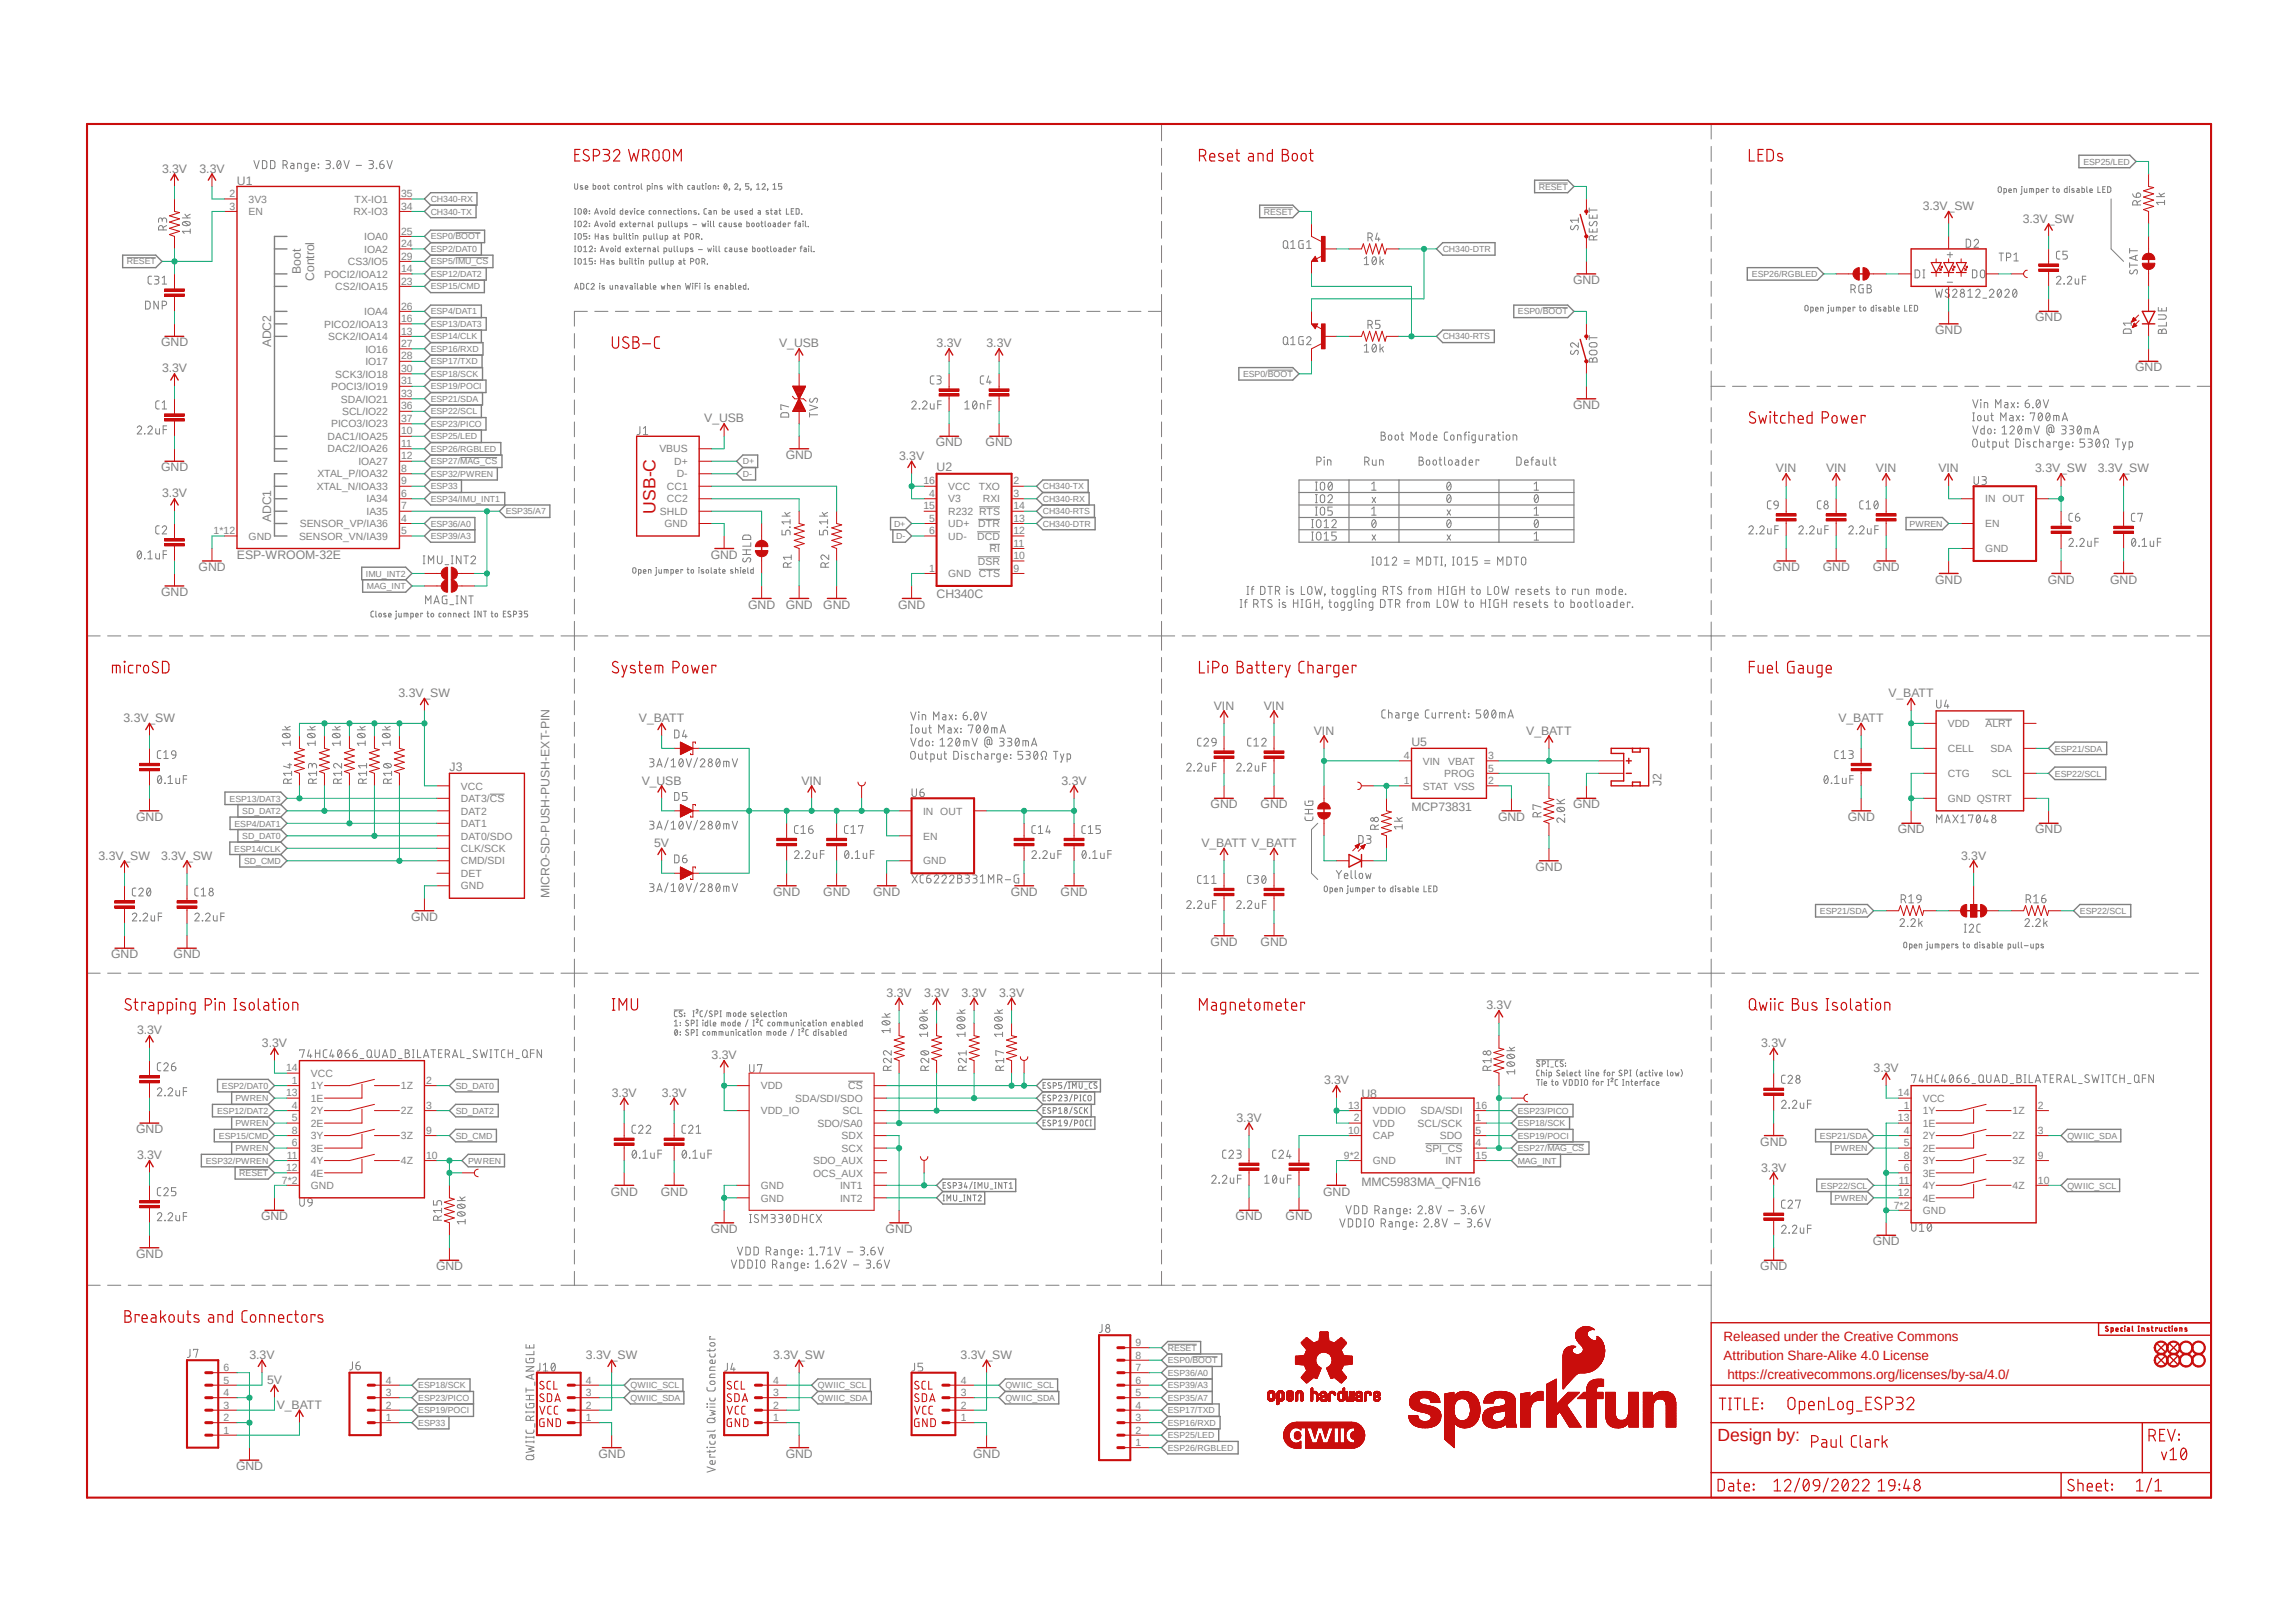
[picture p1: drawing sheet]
<svg xmlns="http://www.w3.org/2000/svg" width="420mm" height="297mm" viewBox="0 0 420 297" stroke-linecap="round" stroke-linejoin="round" font-family="sans-serif">
<defs><g id="words">
<g font-size="3.2" fill="#c90d0c">
<text x="119.9" y="94" transform="rotate(-90 119.9 94)">USB-C</text>
<text x="314.2" y="263.8">Design by:</text>
</g>
<g font-size="2.5" fill="#c90d0c">
<text x="315.3" y="245.5">Released under the Creative Commons</text>
<text x="315.3" y="248.9">Attribution Share-Alike 4.0 License</text>
<text x="316" y="252.3">https://creativecommons.org/licenses/by-sa/4.0/</text>
</g>
<g font-size="2.2" fill="#808080">
<text x="29.6" y="31.6">3.3V</text>
<text x="36.5" y="31.6">3.3V</text>
<text x="43.3" y="33.9">U1</text>
<text x="351.7" y="38.5">3.3V_SW</text>
<text x="370" y="40.8">3.3V_SW</text>
<text x="55" y="50.1" transform="rotate(-90 55 50.1)">Boot</text>
<text x="57.4" y="51.4" transform="rotate(-90 57.4 51.4)">Control</text>
<text x="287.7" y="51.9">GND</text>
<text x="372.3" y="58.8">GND</text>
<text x="29.5" y="63.4">GND</text>
<text x="49.6" y="63.6" transform="rotate(-90 49.6 63.6)">ADC2</text>
<text x="142.5" y="63.6">V_USB</text>
<text x="171.3" y="63.6">3.3V</text>
<text x="180.5" y="63.6">3.3V</text>
<text x="354" y="61.1">GND</text>
<text x="29.6" y="68.2">3.3V</text>
<text x="390.6" y="67.9">GND</text>
<text x="128.8" y="77.3">V_USB</text>
<text x="287.7" y="74.8">GND</text>
<text x="143.7" y="83.9">GND</text>
<text x="171.2" y="81.7">GND</text>
<text x="180.3" y="81.7">GND</text>
<text x="29.5" y="86.2">GND</text>
<text x="164.5" y="84.2">3.3V</text>
<text x="171.3" y="86.1">U2</text>
<text x="324.9" y="86.4">VIN</text>
<text x="334" y="86.4">VIN</text>
<text x="343.2" y="86.4">VIN</text>
<text x="354.6" y="86.4">VIN</text>
<text x="372.3" y="86.4">3.3V_SW</text>
<text x="383.7" y="86.4">3.3V_SW</text>
<text x="29.6" y="91">3.3V</text>
<text x="49.6" y="95.6" transform="rotate(-90 49.6 95.6)">ADC1</text>
<text x="36.3" y="104.5">GND</text>
<text x="43.3" y="102.2">ESP-WROOM-32E</text>
<text x="130" y="102.2">GND</text>
<text x="324.3" y="104.5">GND</text>
<text x="333.4" y="104.5">GND</text>
<text x="342.6" y="104.5">GND</text>
<text x="354" y="106.8">GND</text>
<text x="374.6" y="106.8">GND</text>
<text x="386" y="106.8">GND</text>
<text x="29.5" y="109.1">GND</text>
<text x="136.9" y="111.4">GND</text>
<text x="143.7" y="111.4">GND</text>
<text x="150.6" y="111.4">GND</text>
<text x="164.3" y="111.4">GND</text>
<text x="171.3" y="109.5">CH340C</text>
<text x="72.9" y="127.6">3.3V_SW</text>
<text x="222" y="129.9">VIN</text>
<text x="231.2" y="129.9">VIN</text>
<text x="345.4" y="127.6">V_BATT</text>
<text x="22.6" y="132.2">3.3V_SW</text>
<text x="116.9" y="132.2">V_BATT</text>
<text x="240.3" y="134.5">VIN</text>
<text x="258.2" y="136.5">U5</text>
<text x="279.2" y="134.5">V_BATT</text>
<text x="336.3" y="132.2">V_BATT</text>
<text x="82.2" y="141.1">J3</text>
<text x="117.4" y="143.6">V_USB</text>
<text x="146.6" y="143.6">VIN</text>
<text x="194.2" y="143.6">3.3V</text>
<text x="303.9" y="143.8" transform="rotate(-90 303.9 143.8)">J2</text>
<text x="221.4" y="148">GND</text>
<text x="230.6" y="148">GND</text>
<text x="258.2" y="148.4">MCP73831</text>
<text x="287.7" y="148">GND</text>
<text x="24.9" y="150.2">GND</text>
<text x="119.7" y="155">5V</text>
<text x="219.8" y="155">V_BATT V_BATT</text>
<text x="274" y="150.2">GND</text>
<text x="338" y="150.2">GND</text>
<text x="347.1" y="152.5">GND</text>
<text x="372.3" y="152.5">GND</text>
<text x="18" y="157.3">3.3V_SW</text>
<text x="29.5" y="157.3">3.3V_SW</text>
<text x="280.9" y="159.3">GND</text>
<text x="358.7" y="157.3">3.3V</text>
<text x="100.5" y="164.4" transform="rotate(-90 100.5 164.4)">MICRO-SD-PUSH-PUSH-EXT-PIN</text>
<text x="141.4" y="163.9">GND</text>
<text x="150.6" y="163.9">GND</text>
<text x="159.7" y="163.9">GND</text>
<text x="184.9" y="163.9">GND</text>
<text x="194" y="163.9">GND</text>
<text x="75.2" y="168.5">GND</text>
<text x="221.4" y="173.1">GND</text>
<text x="230.6" y="173.1">GND</text>
<text x="20.3" y="175.3">GND</text>
<text x="31.7" y="175.3">GND</text>
<text x="162.2" y="182.4">3.3V</text>
<text x="169" y="182.4">3.3V</text>
<text x="175.9" y="182.4">3.3V</text>
<text x="182.8" y="182.4">3.3V</text>
<text x="271.9" y="184.7">3.3V</text>
<text x="25.1" y="189.3">3.3V</text>
<text x="47.9" y="191.6">3.3V</text>
<text x="322.2" y="191.6">3.3V</text>
<text x="130.2" y="193.8">3.3V</text>
<text x="342.7" y="196.1">3.3V</text>
<text x="111.9" y="200.7">3.3V</text>
<text x="121" y="200.7">3.3V</text>
<text x="242.2" y="198.4">3.3V</text>
<text x="249" y="201">U8</text>
<text x="24.9" y="207.3">GND</text>
<text x="226.2" y="205.3">3.3V</text>
<text x="322" y="209.6">GND</text>
<text x="25.1" y="212.1">3.3V</text>
<text x="322.2" y="214.4">3.3V</text>
<text x="111.7" y="218.8">GND</text>
<text x="120.9" y="218.8">GND</text>
<text x="242" y="218.8">GND</text>
<text x="249" y="217">MMC5983MA_QFN16</text>
<text x="47.8" y="223.4">GND</text>
<text x="130" y="225.6">GND</text>
<text x="162" y="225.6">GND</text>
<text x="226" y="223.4">GND</text>
<text x="235.2" y="223.4">GND</text>
<text x="342.6" y="227.9">GND</text>
<text x="24.9" y="230.2">GND</text>
<text x="79.8" y="232.5">GND</text>
<text x="322" y="232.5">GND</text>
<text x="45.6" y="248.7">3.3V</text>
<text x="107.2" y="248.7">3.3V_SW</text>
<text x="141.4" y="248.7">3.3V_SW</text>
<text x="175.7" y="248.7">3.3V_SW</text>
<text x="48.9" y="253.3">5V</text>
<text x="50.6" y="257.9">V_BATT</text>
<text x="43.2" y="269">GND</text>
<text x="109.5" y="266.8">GND</text>
<text x="143.7" y="266.8">GND</text>
<text x="178" y="266.8">GND</text>
</g>
<g font-size="1.9" fill="#808080">
<text x="42" y="36.1">2</text>
<text x="42" y="38.4">3</text>
<text x="45.5" y="37.1">3V3</text>
<text x="45.5" y="39.4">EN</text>
<text x="64.6" y="39.4">RX-IO3</text>
<text x="64.9" y="37.1">TX-IO1</text>
<text x="73.4" y="36.1">35</text>
<text x="73.4" y="38.4">34</text>
<text x="66.6" y="43.9">IOA0</text>
<text x="66.6" y="46.2">IOA2</text>
<text x="73.4" y="47.5">29</text>
<text x="73.4" y="42.9">25</text>
<text x="73.4" y="45.2">24</text>
<text x="59.3" y="50.8">POCI2/IOA12</text>
<text x="61.3" y="53.1">CS2/IOA15</text>
<text x="63.6" y="48.5">CS3/IO5</text>
<text x="73.4" y="49.8">14</text>
<text x="73.4" y="52.1">23</text>
<text x="59.3" y="59.9">PICO2/IOA13</text>
<text x="66.6" y="57.7">IOA4</text>
<text x="73.4" y="58.9">16</text>
<text x="73.4" y="56.6">26</text>
<text x="60" y="62.2">SCK2/IOA14</text>
<text x="66.8" y="64.5">IO16</text>
<text x="73.4" y="61.2">13</text>
<text x="73.4" y="65.8">28</text>
<text x="73.4" y="63.5">27</text>
<text x="60.6" y="71.4">POCI3/IO19</text>
<text x="61.3" y="69.1">SCK3/IO18</text>
<text x="66.8" y="66.8">IO17</text>
<text x="73.4" y="70.4">31</text>
<text x="73.4" y="68.1">30</text>
<text x="62.4" y="73.7">SDA/IO21</text>
<text x="62.6" y="75.9">SCL/IO22</text>
<text x="73.4" y="77.2">37</text>
<text x="73.4" y="74.9">36</text>
<text x="73.4" y="72.6">33</text>
<text x="59.9" y="80.5">DAC1/IOA25</text>
<text x="59.9" y="82.8">DAC2/IOA26</text>
<text x="60.6" y="78.2">PICO3/IO23</text>
<text x="73.4" y="79.5">10</text>
<text x="73.4" y="81.8">11</text>
<text x="120.6" y="82.8">VBUS</text>
<text x="58" y="89.6">XTAL_N/IOA33</text>
<text x="58.1" y="87.3">XTAL_P/IOA32</text>
<text x="65.6" y="85">IOA27</text>
<text x="73.4" y="86.4">8</text>
<text x="73.4" y="88.6">9</text>
<text x="73.4" y="84.1">12</text>
<text x="122" y="89.6">CC1</text>
<text x="123.3" y="85">D+</text>
<text x="123.8" y="87.3">D-</text>
<text x="168.9" y="88.6">16</text>
<text x="173.4" y="89.7">VCC</text>
<text x="179" y="89.6">TXO</text>
<text x="185.4" y="88.6">2</text>
<text x="67.1" y="91.9">IA34</text>
<text x="67.1" y="94.2">IA35</text>
<text x="73.4" y="95.5">4</text>
<text x="73.4" y="90.9">6</text>
<text x="73.4" y="93.2">7</text>
<text x="120.7" y="94.2">SHLD</text>
<text x="122" y="91.9">CC2</text>
<text x="168.9" y="93.2">15</text>
<text x="170" y="95.5">5</text>
<text x="170" y="90.9">4</text>
<text x="173.4" y="94.2">R232 RTS</text>
<text x="173.4" y="91.9">V3</text>
<text x="179.8" y="91.9">RXI</text>
<text x="185.4" y="95.5">13</text>
<text x="185.4" y="93.2">14</text>
<text x="185.4" y="90.9">3</text>
<text x="363.1" y="91.9">IN OUT</text>
<text x="39.1" y="97.8">1*12</text>
<text x="45.5" y="98.8">GND</text>
<text x="54.7" y="98.8">SENSOR_VN/IA39</text>
<text x="54.8" y="96.5">SENSOR_VP/IA36</text>
<text x="73.4" y="97.8">5</text>
<text x="121.5" y="96.5">GND</text>
<text x="170" y="97.8">6</text>
<text x="173.4" y="96.5">UD+</text>
<text x="173.4" y="98.8">UD-</text>
<text x="178.7" y="98.8">DCD</text>
<text x="178.9" y="96.5">DTR</text>
<text x="181" y="101.1">RI</text>
<text x="185.4" y="97.8">12</text>
<text x="185.4" y="100.1">11</text>
<text x="363.1" y="101.1">GND</text>
<text x="363.1" y="96.5">EN</text>
<text x="170" y="104.6">1</text>
<text x="173.4" y="105.7">GND</text>
<text x="178.9" y="103.3">DSR</text>
<text x="179.1" y="105.6">CTS</text>
<text x="185.4" y="104.6">9</text>
<text x="185.4" y="102.4">10</text>
<text x="356.3" y="137.6">CELL</text>
<text x="356.3" y="133.1">VDD</text>
<text x="363.2" y="133.1">ALRT</text>
<text x="364.1" y="137.6">SDA</text>
<text x="256.8" y="138.9">4</text>
<text x="256.8" y="143.5">1</text>
<text x="260.3" y="139.9">VIN</text>
<text x="264.2" y="142.2">PROG</text>
<text x="264.9" y="139.9">VBAT</text>
<text x="272.2" y="138.9">3</text>
<text x="272.2" y="141.2">5</text>
<text x="272.2" y="143.5">2</text>
<text x="356.3" y="142.2">CTG</text>
<text x="364.3" y="142.2">SCL</text>
<text x="84.3" y="146.8">DAT3/CS</text>
<text x="84.3" y="149.1">DAT2</text>
<text x="84.3" y="144.5">VCC</text>
<text x="168.9" y="149.1">IN OUT</text>
<text x="260.3" y="144.5">STAT VSS</text>
<text x="356.3" y="146.8">GND QSTRT</text>
<text x="84.3" y="153.6">DAT0/SDO</text>
<text x="84.3" y="151.3">DAT1</text>
<text x="84.3" y="155.9">CLK/SCK</text>
<text x="168.9" y="153.6">EN</text>
<text x="84.3" y="158.2">CMD/SDI</text>
<text x="84.3" y="160.5">DET</text>
<text x="168.9" y="158.2">GND</text>
<text x="84.3" y="162.8">GND</text>
<text x="52.3" y="196">14</text>
<text x="56.9" y="197.1">VCC</text>
<text x="52.3" y="200.6">13</text>
<text x="53.4" y="198.3">1</text>
<text x="53.4" y="202.9">4</text>
<text x="56.9" y="199.4">1Y</text>
<text x="56.9" y="201.6">1E</text>
<text x="56.9" y="203.9">2Y</text>
<text x="73.3" y="199.3">1Z</text>
<text x="73.3" y="203.9">2Z</text>
<text x="77.9" y="198.3">2</text>
<text x="77.9" y="202.9">3</text>
<text x="139.2" y="199.4">VDD</text>
<text x="139.2" y="203.9">VDD_IO</text>
<text x="145.5" y="201.6">SDA/SDI/SDO</text>
<text x="154.1" y="203.9">SCL</text>
<text x="155.2" y="199.3">CS</text>
<text x="246.6" y="202.9">13</text>
<text x="251.1" y="203.9">VDDIO</text>
<text x="259.8" y="203.9">SDA/SDI</text>
<text x="269.9" y="202.9">16</text>
<text x="347.2" y="200.6">14</text>
<text x="348.2" y="202.9">1</text>
<text x="351.7" y="203.9">1Y</text>
<text x="351.7" y="201.6">VCC</text>
<text x="368.1" y="203.9">1Z</text>
<text x="372.8" y="202.9">2</text>
<text x="53.4" y="205.2">5</text>
<text x="53.4" y="207.5">8</text>
<text x="53.4" y="209.8">6</text>
<text x="56.9" y="206.2">2E</text>
<text x="56.9" y="208.5">3Y</text>
<text x="73.3" y="208.5">3Z</text>
<text x="77.9" y="207.5">9</text>
<text x="149.5" y="206.2">SDO/SA0</text>
<text x="153.9" y="208.5">SDX</text>
<text x="246.6" y="207.5">10</text>
<text x="247.7" y="205.2">2</text>
<text x="251.1" y="206.2">VDD</text>
<text x="251.1" y="208.5">CAP</text>
<text x="259.3" y="206.2">SCL/SCK</text>
<text x="263.4" y="208.5">SDO</text>
<text x="269.9" y="205.2">1</text>
<text x="269.9" y="207.5">5</text>
<text x="269.9" y="209.8">4</text>
<text x="347.2" y="205.2">13</text>
<text x="348.2" y="207.5">4</text>
<text x="348.2" y="209.8">5</text>
<text x="351.7" y="206.2">1E</text>
<text x="351.7" y="208.5">2Y</text>
<text x="368.1" y="208.5">2Z</text>
<text x="372.8" y="207.5">3</text>
<text x="52.3" y="214.3">12</text>
<text x="52.5" y="212.1">11</text>
<text x="56.9" y="210.8">3E</text>
<text x="56.9" y="213.1">4Y</text>
<text x="56.9" y="215.4">4E</text>
<text x="73.3" y="213">4Z</text>
<text x="77.9" y="212.1">10</text>
<text x="148.7" y="213">SDO_AUX</text>
<text x="148.7" y="215.3">OCS_AUX</text>
<text x="153.9" y="210.7">SCX</text>
<text x="245.8" y="212.1">9*2</text>
<text x="251.1" y="213.1">GND</text>
<text x="260.7" y="210.7">SPI_CS</text>
<text x="264.4" y="213">INT</text>
<text x="269.9" y="212.1">15</text>
<text x="348.2" y="212.1">8</text>
<text x="348.2" y="214.3">6</text>
<text x="351.7" y="210.8">2E</text>
<text x="351.7" y="213.1">3Y</text>
<text x="351.7" y="215.4">3E</text>
<text x="368.1" y="213">3Z</text>
<text x="372.8" y="212.1">9</text>
<text x="51.6" y="216.6">7*2</text>
<text x="56.9" y="217.6">GND</text>
<text x="139.2" y="217.6">GND</text>
<text x="139.2" y="219.9">GND</text>
<text x="153.7" y="217.6">INT1</text>
<text x="153.7" y="219.9">INT2</text>
<text x="346.4" y="221.2">7*2</text>
<text x="347.2" y="218.9">12</text>
<text x="347.3" y="216.6">11</text>
<text x="351.7" y="217.6">4Y</text>
<text x="351.7" y="219.9">4E</text>
<text x="368.1" y="217.6">4Z</text>
<text x="372.8" y="216.6">10</text>
<text x="351.7" y="222.2">GND</text>
<text x="40.9" y="250.9">6</text>
<text x="207.7" y="250.9">7</text>
<text x="207.7" y="248.6">8</text>
<text x="207.7" y="246.3">9</text>
<text x="40.9" y="257.8">3</text>
<text x="40.9" y="255.5">4</text>
<text x="40.9" y="253.2">5</text>
<text x="70.6" y="257.8">2</text>
<text x="70.6" y="255.5">3</text>
<text x="70.6" y="253.2">4</text>
<text x="107.1" y="257.8">2</text>
<text x="107.1" y="255.5">3</text>
<text x="107.1" y="253.2">4</text>
<text x="141.4" y="257.8">2</text>
<text x="141.4" y="255.5">3</text>
<text x="141.4" y="253.2">4</text>
<text x="175.7" y="257.8">2</text>
<text x="175.7" y="255.5">3</text>
<text x="175.7" y="253.2">4</text>
<text x="207.7" y="257.8">4</text>
<text x="207.7" y="255.5">5</text>
<text x="207.7" y="253.2">6</text>
<text x="40.9" y="262.3">1</text>
<text x="40.9" y="260.1">2</text>
<text x="70.6" y="260.1">1</text>
<text x="107.1" y="260.1">1</text>
<text x="141.4" y="260.1">1</text>
<text x="175.7" y="260.1">1</text>
<text x="207.7" y="262.3">2</text>
<text x="207.7" y="260.1">3</text>
<text x="207.7" y="264.6">1</text>
</g>
<g font-size="1.6" fill="#808080">
<text x="281.5" y="34.7">RESET</text>
<text x="381.1" y="30.1">ESP25/LED</text>
<text x="78.8" y="39.3">CH340-TX</text>
<text x="78.8" y="37">CH340-RX</text>
<text x="231.2" y="39.3">RESET</text>
<text x="78.8" y="43.8">ESP0/BOOT</text>
<text x="78.8" y="46.1">ESP2/DAT0</text>
<text x="263.9" y="46.1">CH340-DTR</text>
<text x="23.2" y="48.4">RESET</text>
<text x="78.8" y="50.7">ESP12/DAT2</text>
<text x="78.8" y="53">ESP15/CMD</text>
<text x="78.8" y="48.4">ESP5/IMU_CS</text>
<text x="320.5" y="50.7">ESP26/RGBLED</text>
<text x="78.8" y="59.8">ESP13/DAT3</text>
<text x="78.8" y="57.5">ESP4/DAT1</text>
<text x="277.7" y="57.5">ESP0/BOOT</text>
<text x="78.8" y="62.1">ESP14/CLK</text>
<text x="78.8" y="64.4">ESP16/RXD</text>
<text x="263.9" y="62.1">CH340-RTS</text>
<text x="78.8" y="71.2">ESP19/POCI</text>
<text x="78.8" y="69">ESP18/SCK</text>
<text x="78.8" y="66.7">ESP17/TXD</text>
<text x="227.4" y="69">ESP0/BOOT</text>
<text x="78.8" y="73.5">ESP21/SDA</text>
<text x="78.8" y="75.8">ESP22/SCL</text>
<text x="78.8" y="78.1">ESP23/PICO</text>
<text x="78.8" y="80.4">ESP25/LED</text>
<text x="78.8" y="82.7">ESP26/RGBLED</text>
<text x="78.8" y="89.5">ESP33</text>
<text x="78.8" y="87.3">ESP32/PWREN</text>
<text x="78.8" y="85">ESP27/MAG_CS</text>
<text x="135.9" y="85">D+</text>
<text x="135.9" y="87.3">D-</text>
<text x="190.8" y="89.5">CH340-TX</text>
<text x="78.8" y="91.8">ESP34/IMU_INT1</text>
<text x="92.5" y="94.1">ESP35/A7</text>
<text x="190.8" y="91.8">CH340-RX</text>
<text x="190.8" y="94.1">CH340-RTS</text>
<text x="78.8" y="96.4">ESP36/A0</text>
<text x="78.8" y="98.7">ESP39/A3</text>
<text x="163.5" y="96.4">D+</text>
<text x="163.9" y="98.7">D-</text>
<text x="190.8" y="96.4">CH340-DTR</text>
<text x="349.3" y="96.4">PWREN</text>
<text x="66.9" y="105.5">IMU_INT2</text>
<text x="67.1" y="107.8">MAG_INT</text>
<text x="375.9" y="137.5">ESP21/SDA</text>
<text x="375.9" y="142.1">ESP22/SCL</text>
<text x="42" y="146.7">ESP13/DAT3</text>
<text x="44.3" y="149">SD_DAT2</text>
<text x="42.8" y="155.8">ESP14/CLK</text>
<text x="42.9" y="151.3">ESP4/DAT1</text>
<text x="44.3" y="153.5">SD_DAT0</text>
<text x="44.7" y="158.1">SD_CMD</text>
<text x="332.9" y="167.2">ESP21/SDA</text>
<text x="380.5" y="167.2">ESP22/SCL</text>
<text x="39.7" y="203.8">ESP12/DAT2</text>
<text x="40.6" y="199.2">ESP2/DAT0</text>
<text x="43.1" y="201.5">PWREN</text>
<text x="83.4" y="199.2">SD_DAT0</text>
<text x="83.4" y="203.8">SD_DAT2</text>
<text x="277.6" y="203.8">ESP23/PICO</text>
<text x="40" y="208.4">ESP15/CMD</text>
<text x="43.1" y="206.1">PWREN</text>
<text x="83.4" y="208.4">SD_CMD</text>
<text x="277.6" y="208.4">ESP19/POCI</text>
<text x="277.6" y="206.1">ESP18/SCK</text>
<text x="332.9" y="208.4">ESP21/SDA</text>
<text x="378.2" y="208.4">QWIIC_SDA</text>
<text x="37.6" y="212.9">ESP32/PWREN</text>
<text x="43.1" y="210.7">PWREN</text>
<text x="43.8" y="215.2">RESET</text>
<text x="85.6" y="212.9">PWREN</text>
<text x="277.6" y="212.9">MAG_INT</text>
<text x="277.6" y="210.7">ESP27/MAG_CS</text>
<text x="335.6" y="210.7">PWREN</text>
<text x="333.1" y="217.5">ESP22/SCL</text>
<text x="335.6" y="219.8">PWREN</text>
<text x="378.2" y="217.5">QWIIC_SCL</text>
<text x="213.6" y="247.2">RESET</text>
<text x="213.6" y="249.5">ESP0/BOOT</text>
<text x="213.6" y="251.8">ESP36/A0</text>
<text x="76.5" y="256.4">ESP23/PICO</text>
<text x="76.5" y="254.1">ESP18/SCK</text>
<text x="115.3" y="256.4">QWIIC_SDA</text>
<text x="115.3" y="254.1">QWIIC_SCL</text>
<text x="149.6" y="256.4">QWIIC_SDA</text>
<text x="149.6" y="254.1">QWIIC_SCL</text>
<text x="183.9" y="256.4">QWIIC_SDA</text>
<text x="183.9" y="254.1">QWIIC_SCL</text>
<text x="213.6" y="256.4">ESP35/A7</text>
<text x="213.6" y="254.1">ESP39/A3</text>
<text x="76.5" y="258.7">ESP19/POCI</text>
<text x="76.5" y="260.9">ESP33</text>
<text x="213.6" y="263.2">ESP25/LED</text>
<text x="213.6" y="260.9">ESP16/RXD</text>
<text x="213.6" y="258.7">ESP17/TXD</text>
<text x="213.6" y="265.5">ESP26/RGBLED</text>
</g>
</g></defs>
<path d="M15.5 22.5l389.2 252.1M404.7 22.5l-389.2 252.1" fill="none" stroke="#fff" stroke-width=".18"/>
<g fill="none" stroke="#808080" stroke-width=".18">
<path d="M33.4 39.9h1.4M33.8 39.2l.5 .7M34.8 39.2l-.7 .4M46.4 29.4l.5 1.5 .5-1.5M48 29.4h.4l.4 .2a1.17 1.17 0 0 1-.2 1.2l-.6 .1zM49.5 29.4l.6 .1a1.15 1.15 0 0 1 0 1.3l-.6 .1zM51.8 30.2h.4a.4 .4 0 0 0 .4-.4 .4 .4 0 0 0-.4-.4h-.4v1.5M52.2 30.2l.4 .7M53.2 29.9l.6 .1v.9l-.5-.1-.2-.3 .3-.2h.4M54.4 30.9v-1h.6l.1 1M56.3 30.9l-.5-.2-.1-.6 .1-.2h.5v1.2v.2h-.5M57 30.4h.6v-.3a.31 .31 0 0 0-.4-.2 .31 .31 0 0 0-.2 .3v.5l.6 .2"/>
<path d="M58.2 30l.1 .1zM58.2 30.6l.1 .1zM59.6 29.4h.5a.34 .34 0 0 1 .4 .3 .34 .34 0 0 1-.4 .4h-.3M60 30.1a.4 .4 0 0 1 .5 .4 .4 .4 0 0 1-.5 .4h-.4M61 30.8v.1zM61.8 29.5l.2-.1a.96 .96 0 0 1 .2 1.4h-.4l-.2-.4v-.6zM62.3 29.7l-.6 .8M62.9 29.4l.5 1.5 .5-1.5M65.2 30.3h.9M67.5 29.4h.5a.34 .34 0 0 1 .3 .3 .34 .34 0 0 1-.3 .4h-.4M67.9 30.1a.4 .4 0 0 1 .4 .4 .4 .4 0 0 1-.4 .4h-.4M68.8 30.8l.1 .1z"/>
<path d="M69.5 30.1h.4a.41 .41 0 0 1 .4 .4 .41 .41 0 0 1-.5 .4 .41 .41 0 0 1-.3-.5zM70.1 29.4a.65 .65 0 0 0-.6 .7M70.8 29.4l.5 1.5 .5-1.5M105.1 33.6v.8l.2 .2 .3-.1 .1-.9M105.1 39.2h.2M105.1 38.2h.2M105.2 38.2v1M105.8 38.3l.3-.1 .2 .2v.5l-.2 .3-.3-.1zM106.6 34l-.5 .1 .5 .4-.5 .1M106.9 38.2a.47 .47 0 0 1 .5 .5 .47 .47 0 0 1-.5 .5l-.1-.5zM107.1 34.3h.4l-.1-.3h-.3v.5l.4 .1M107.3 38.4l-.5 .6"/>
<path d="M107.8 38.6l.1 .1zM107.8 39.1h.1zM108.5 33.6v1h.4l.1-.6h-.5M108.8 39.2l.3-1 .4 1M108.8 38.9h.6M109.4 34h.4l.1 .4-.2 .2-.3-.1zM109.8 38.5l.3 .7 .2-.7M110.3 34h.4v.4l-.1 .2-.3-.1zM110.7 38.6h.4v.4l-.1 .2-.3-.1zM111.1 34h.4M111.2 33.6v.9l.1 .1h.2M111.5 38.2h.1z"/>
<path d="M111.5 38.5v.7M112.4 38.2v1h-.3l-.1-.6 .4-.1M112.8 34h-.4v.5l.4 .1M113.2 34h.3l.2 .2-.2 .4-.3-.2zM113.9 38.2v1h-.4v-.6l.4-.1M114.1 34.6v-.6h.4l.1 .6M114.4 38.9h.5l-.1-.3h-.4v.5l.5 .1M114.9 34h.4M115.1 33.6v.9l.2 .1M115.2 38.5l.2 .7 .3-.7M116 38.2h.1zM116.1 34.1v-.1h-.4v.6"/>
<path d="M116.1 38.5v.7M116.5 34h.3l.1 .4-.2 .2-.2-.1zM116.9 38.5h-.3l-.1 .2 .1 .5h.3M117.3 38.9h.5l-.1-.3h-.4v.5l.5 .1M117.3 33.6v.9l.2 .1M118.4 34.6l.5-.1-.1-.5h-.4v1M119.1 38.5l-.4 .1v.5l.4 .1M119.3 33.6h.1M119.3 34v.6M119.5 38.6h.4l.1 .4-.2 .2-.3-.1zM119.8 34.6v-.6h.4v.6M120.4 39.2v-.7l.5 .1v.6"/>
<path d="M121.1 34h-.3l-.1 .2 .5 .2-.1 .2h-.4M121.4 39.2v-.7l.4 .1 .1 .6M122.1 34l.2 .6 .2-.4 .1 .4 .2-.6M122.3 38.9h.5v-.3h-.4l-.1 .5 .5 .1M123.2 33.6h.1M123.2 34v.6M123.5 34h.4M123.6 38.5l-.4 .1v.5l.4 .1M123.7 33.6v.9v.1h.2M123.9 38.5h.4M124 38.2v.8l.1 .2h.2M124.3 34h.4l.1 .6"/>
<path d="M124.3 33.6v1M124.6 38.2h.1M124.7 38.5v.7M125.1 38.6h.4v.4l-.1 .2-.3-.1zM126 39.2v-.7l.4 .1v.6M126.2 34h-.4v.5l.4 .1M126.6 34h.4v.1v.5h-.3l-.1-.2 .4-.2M127.3 38.6l-.4 .1 .5 .3-.1 .2h-.4M127.6 34v.6h.4v-.6M127.8 39.2h.1M128.4 34h.3M128.5 33.6v.9l.1 .1h.1"/>
<path d="M129.1 33.6l.1 .1zM129.1 34v.6M129.2 38.2h-.3l-.1 .2v.7l.4 .1M129.6 34h.4v.4l-.2 .2-.2-.1zM129.7 38.5h.3l.1 .2v.5h-.4v-.3l.4-.1M130.5 34.6v-.6h.4v.6M130.6 39.2v-.7l.4 .1 .1 .6M131.4 34v.1zM131.4 34.5h.1M132.1 38.2v1h.4v-.6l-.4-.1M132.5 33.7h.1a.47 .47 0 0 1 .4 .4 .47 .47 0 0 1-.4 .5l-.2-.5zM132.9 33.8l-.4 .6"/>
<path d="M133 38.9h.4l-.1-.4-.3 .2v.3l.1 .2h.3M133.4 34.6h.1zM133.5 34.6l-.2 .3M134.4 33.8l.2-.2h.3l.1 .3-.1 .2-.5 .5h.6M134.5 38.5v.7h.4v-.7M135.4 34.6h.1M135.4 34.6l-.1 .3M135.8 38.6l-.4 .1 .4 .3v.2h-.4M136.3 38.9h.4v-.3h-.4v.4l.1 .2h.3M137 33.6h-.6v.5h.5l.1 .2-.1 .3h-.5M137.4 34.6h.1M137.4 34.6l-.1 .3"/>
<path d="M137.6 38.2v1h-.4v-.7h.4M138.4 34.6h.6M138.4 33.8l.3-.2v1M138.7 38.5h.3l.1 .2v.5h-.4v-.3l.4-.1M139.4 33.8a.3 .3 0 0 1 .4-.2 .3 .3 0 0 1 .1 .5l-.5 .5h.6M140.4 34.6h.1zM140.5 34.6l-.1 .3M140.5 38.6l-.2-.1-.2 .2 .5 .3-.1 .2h-.4M140.9 38.5h.4M141.1 38.2v.9l.2 .1M141.4 34.6h.6M141.4 33.8l.3-.2v1"/>
<path d="M141.7 38.5l.4 .1v.6h-.4v-.3l.4-.1M142.5 38.5h.3M142.6 38.2v.9l.2 .1M143 33.6h-.6v.5l.6 .1-.1 .4h-.5M143.8 38.2v1h.5M144.7 38.7h.4M145.2 38.2h-.5v1h.5M145.6 38.2h.4l.2 .1v.8l-.2 .1h-.4zM146.6 39.2h.1M212.5 22.7v3.1M212.5 27.1v3.2M212.5 31.6v3.1"/>
<path d="M212.5 36.1v3.1M231.2 38h5.3M281.5 33.5h5.3M288.7 39.9v.8M290.7 38.1v.8M290.7 39.3v.6h1.4v-.6M290.7 38.4h1.4M291.3 39.5v.4M313 22.7v2.7M313 26.8v2.7M313 30.9v2.8M313 35v2.8"/>
<path d="M313 39.2v2.7M365.5 34.3l.2-.1 .4 .1v.6l-.2 .3-.4-.1zM366.6 35.2l.4-.1v-.4l-.1-.2h-.3v1.1M367.5 34.9h.4v-.3h-.4v.5l.1 .1h.3M368.4 35.2v-.7l.4 .1 .1 .6M369.8 34.5v.9l-.2 .2M369.8 34.2h.1M370.3 34.5v.6l.2 .1h.3v-.7M371.3 35.2v-.7l.6 .1 .1 .6M371.6 34.5v.7M372.5 35.2l.5-.1v-.4l-.2-.2h-.3v1.1M373.4 34.9h.4v-.3h-.4v.5l.1 .1h.3"/>
<path d="M374.6 34.6v-.1h-.3v.7M375.5 34.5h.3M375.6 34.2v.9l.2 .1M376.3 34.6h.3l.1 .4-.2 .2-.2-.1zM378.1 34.2v1l-.4-.1v-.5l.4-.1M378.5 34.2h.1M378.5 34.5v.7M379.4 34.6l-.3-.1-.1 .1v.2l.4 .2v.2h-.4M379.9 34.5l.4 .1v.6h-.4v-.4h.4M380.8 34.2v1h.5v-.6l-.5-.1M381.7 34.2v.9l.2 .1M382.3 34.9h.4v-.3h-.4v.5l.4 .1"/>
<path d="M383.8 34.2v1h.4M384.6 34.6h.4M385.1 34.2h-.5v1h.5M385.5 34.2l.6 .1v.6l-.1 .3h-.5zM386.2 36.4v9.2l2.3 2.2M390.1 35.5a.65 .65 0 0 0 .7 .6M390.9 37.5v-.4a.42 .42 0 0 0-.4-.4 .42 .42 0 0 0-.4 .4v.4h1.5M390.9 35.3a.41 .41 0 0 1 .7 .3 .41 .41 0 0 1-.4 .5h-.4v-.5zM391.6 36.7l-.7 .3M394.5 36h1.4M394.9 35.3l.5 .7M395.9 37h-1.4l.3 .5"/>
<path d="M395.9 36.7v.8M395.9 35.3l-.7 .4M23.2 47.2h5.3M26.6 55.1l.7 .1 .1 .1 .1 .9-.2 .3-.7 .1zM27.7 50.5l-.4 .1-.2 .2v1l.3 .2h.3M28.2 50.5l.7 .1a.31 .31 0 0 1 .2 .4 .31 .31 0 0 1-.4 .2h-.3M28.7 51.2a.4 .4 0 0 1 .4 .4 .4 .4 0 0 1-.4 .4h-.5M29 55.1v1.5l-.8-1.5v1.5M29.7 55.9h.4a.4 .4 0 0 0 .4-.4 .4 .4 0 0 0-.4-.4h-.4v1.5M29.7 40.3v-.2a.41 .41 0 0 1 .5-.2 .41 .41 0 0 1 .3 .4v.4M29.7 40.5v-.3a.34 .34 0 0 0-.4-.3 .34 .34 0 0 0-.3 .3v.5M29.7 52h.8"/>
<path d="M29.7 50.8l.4-.3v1.5M29.8 42.1v-.4a.43 .43 0 0 0-.4-.4 .43 .43 0 0 0-.4 .4v.4h1.5M30.5 41.3l-.7 .3M33.4 40.7l.7-.2a.57 .57 0 0 1 .7 .4 .87 .87 0 0 1-1.4 0zM33.7 40.6l.8 .6M34.8 42.3h-1.4l.3 .4M34.8 41.9v.8M83.3 47.2h6M83.3 42.6h4.6M105.1 52.9l.4-1 .3 1M105.1 46.1h.2M105.1 45h.2"/>
<path d="M105.1 41.5h.2M105.1 40.5h.2M105.1 48.3h.2M105.1 47.3h.2M105.1 43.8h.2M105.1 42.8h.2M105.2 40.5v1M105.2 42.8v1M105.2 45v1.1M105.2 47.3v1M105.2 52.7h.5M105.8 45.1l.3-.1 .2 .3v.5l-.2 .3-.3-.2z"/>
<path d="M105.8 40.6l.3-.1 .2 .2v.5l-.2 .3-.3-.1zM105.8 47.4l.3-.1 .2 .3v.4l-.2 .3-.3-.1zM105.8 42.8h.3l.2 .2v.5l-.2 .3-.3-.1zM106.2 51.9l.6 .1v.6l-.2 .3h-.4zM106.8 40.7a.3 .3 0 0 1 .4-.2 .3 .3 0 0 1 .1 .4l-.5 .6h.6M106.8 46.1h.6M106.8 45.3l.3-.3v1.1M106.8 47.5l.3-.2v1M106.8 48.3h.6M107.4 42.8h-.6v.4h.4l.2 .2-.2 .4h-.4M107.4 57h-2.3v2.7M107.7 51.9h-.3l-.1 .2v.7l.4 .1"/>
<path d="M107.8 45.3a.3 .3 0 0 1 .4-.3 .3 .3 0 0 1 .1 .5l-.5 .6h.6M107.8 40.9h.1zM107.8 41.4h.1zM107.8 43.2h.1zM107.8 43.6l.1 .1zM108.1 52.1l.2-.2h.3l.1 .3-.6 .7h.6M108.4 47.3h-.6v.5l.6 .1-.1 .4h-.5M108.8 41.5l.3-1 .4 1M108.8 57h2.4M108.8 45.5h.1M108.8 45.9h.1M108.8 47.8h.1"/>
<path d="M108.8 48.2h.1M108.8 41.2h.6M108.9 42.8v1M108.9 43.2h.5M109.4 42.8v1M109.7 51.9h.1M109.7 52.2v.7M109.8 46.1l.4-1.1 .3 1.1M109.8 40.8l.3 .7 .2-.7M109.9 45.8h.5M109.9 47.8h.6M109.9 47.3v1"/>
<path d="M110 43.1l.4 .1v.6l-.4-.1v-.3h.4M110.5 47.3v1M110.5 52.3l-.4 .1 .5 .3-.1 .2h-.4M110.7 40.9h.4v.4l-.1 .2-.3-.1zM110.8 45.4l.3 .7 .2-.7M111 47.7h.3l.1 .1v.5h-.4v-.3h.4M111.3 43.1l-.5 .1 .5 .4v.2l-.5-.1M111.5 40.5h.1zM111.5 40.8v.7M111.6 52.2l.1 .7h.4v-.7M111.8 45.5h.3l.1 .3-.2 .3-.2-.1zM112.3 47.7l-.5 .1 .6 .4-.1 .1h-.4"/>
<path d="M112.3 42.8v1l.4-.1 .1-.5-.5-.1M112.4 40.5v1h-.3l-.1-.6 .4-.1M112.6 52.9v-.7l.3 .1 .1 .6M112.6 45h.1M112.6 45.4v.7M112.6 57h2.3M113.2 43.1l.1 .7h.4v-.7M113.4 47.3v1h.3v-.6h-.3M113.5 45v1.1h-.4v-.7h.4M113.5 41.1h.4v-.2h-.4v.5l.4 .1M113.5 52.2l.4 .1v.6h-.4v-.3l.4-.1M114.1 42.8h.1"/>
<path d="M114.2 43.1v.7M114.3 47.7v.6h.4v-.6M114.3 40.8l.5 .7M114.4 52.2l.2 .7 .3-.7M114.5 45.7h.4v-.2h-.4v.4l.1 .2h.3M114.6 42.8v.9l.2 .1M114.8 40.8l-.5 .7M115 43.1h.4M115.1 40.8h.3M115.1 42.8v.8l.1 .2h.2M115.1 47.3l.1 .1zM115.2 40.5v.8l.1 .2h.1"/>
<path d="M115.2 47.7v.6M115.3 52.2h.3l.1 .2v.5h-.4v-.3l.4-.1M115.3 45.4l.5 .7M115.6 47.3v.9l.2 .1M115.7 42.8h.1M115.8 45.4l-.5 .7M115.8 43.1v.7M115.8 41.1h.5l-.1-.2h-.3l-.1 .5 .5 .1M116.1 47.7h.3M116.1 51.9h.1zM116.1 45.4h.4M116.2 52.2v.7"/>
<path d="M116.2 45v.9l.1 .2h.2M116.2 47.3v1h.2M116.2 43.8v-.7h.4l.1 .7M116.3 57h2.4M116.6 51.9v.9l.2 .1M116.8 47.3v.1zM116.8 47.7v.6M116.8 45.7h.5v-.2h-.4l-.1 .4 .1 .2h.4M117.1 40.9v-.1h-.3v.7M117.2 52.2l.4 .1v.6h-.4v-.3l.4-.1M117.3 48.3v-.6h.4v.6M117.5 41.5v-.7l.4 .1v.6"/>
<path d="M117.7 43.8l.5-.1v-.6h-.5v1.1M118.1 51.9v1h.4v-.6l-.4-.1M118.1 45.5v-.1h-.3v.7M118.4 40.8l.4 .1v.6l-.4-.1v-.3h.4M118.5 46.1v-.7h.4l.1 .7M118.7 43.1v.7h.4v-.7M118.8 48.3h.4v-.6h-.4v1M119 51.9v.8l.2 .2M119.3 40.5v.9l.2 .1M119.5 45.4h.3l.1 .2v.5l-.4-.1v-.3h.4M119.5 52.6h.5l-.1-.3h-.4v.4l.1 .2h.4M119.6 42.8v.8l.2 .2"/>
<path d="M119.7 47.7l.1 .6h.3v-.6M120.1 57h2.4M120.1 42.8v.8l.2 .2M120.4 45v.9l.1 .2M120.4 41.5l.5-.1v-.5l-.5-.1v1.1M120.6 47.3v.9l.2 .1M120.7 43.1l.1 .7h.4v-.7M120.9 52.2l.2 .7 .2-.4 .2 .4 .1-.7M121.2 47.3v.9l.2 .1M121.4 40.8l.1 .7h.3v-.7M121.5 46.1l.4-.1v-.6h-.4v1M121.7 43.8l.4-.1v-.6h-.4v1.1"/>
<path d="M121.8 47.7v.6h.4v-.6M122.1 52.2l.4 .1 .1 .6M122.1 51.9v1M122.3 40.5v.8l.2 .2M122.4 45.4l.1 .7h.4v-.7M122.7 48.3h.4v-.6h-.4v1M122.9 40.5v.8l.1 .2M123 52.6h.5l-.1-.3h-.3l-.1 .5 .5 .1M123.1 43.1l.5 .1v.6l-.4-.1v-.3h.4M123.3 45v.9l.2 .2M123.4 40.8l.1 .7h.4v-.7M123.8 57h2.4"/>
<path d="M123.9 45v.9l.1 .2M124 52.9v-.7l.3 .1 .1 .6M124 43.1h.3M124.1 42.8v.9l.2 .1M124.2 47.7l.4 .1v.5h-.4v-.3h.4M124.4 41.5l.4-.1v-.5l-.4-.1v1.1M124.5 45.4v.7h.4v-.7M125 47.7h.3M125.1 47.3v.9l.1 .1h.1M125.3 43.3h.5v-.5h-.5v1M125.4 51.9l.2 1 .3-.7 .2 .7 .2-1M125.4 46.1h.4v-.7h-.4v1"/>
<path d="M125.7 40.9h-.4l.4 .4v.2l-.4-.1M126.3 47.9l.5-.1 .1-.3-.3-.2h-.3v1M126.3 42.8h.4l.2 .2v.5l-.2 .3-.4-.1zM126.7 51.9h.1M126.7 45.4l-.4 .1 .5 .4-.1 .2-.4-.1M126.7 52.2v.7M126.7 41.1h.7M127.2 52.3h.4M127.3 43.3h.5l.1-.4-.6-.1v1M127.4 47.4h.4l.1 .6-.2 .3h-.2l-.2-.3zM127.6 57h2.4M127.6 51.9h-.4v1"/>
<path d="M127.7 43.3l.2 .5M127.8 45.7h.7M128 51.9h.1M128 52.2v.7M128.3 43.7l.1 .1zM128.4 47.9l.4-.1 .1-.3-.5-.2v1M128.4 40.8l.2 .7 .2-.5 .1 .5 .2-.7M128.7 47.9l.2 .4M128.9 51.9h.1zM128.9 52.2v.7M129.4 48.3h.1M129.5 45.4l.1 .7 .2-.5 .2 .5 .1-.7"/>
<path d="M129.5 40.5h.1M129.5 40.8v.7M129.8 52.3l-.4 .1 .4 .3v.2h-.4M130 40.5v.9l.1 .1M130.5 40.5v.9l.2 .1M130.5 45h.1M130.6 45.4v.7M130.8 52.6h.5l-.2-.4-.2 .1-.1 .4 .1 .2h.4M131 45v.9l.1 .2M131.3 57h2.4M131.5 45v.9l.2 .2M131.7 52.9v-.7l.5 .1v.6"/>
<path d="M132 40.8h-.3l-.1 .2 .1 .5h.3M132.4 40.8h.4v.2v.5l-.3-.1v-.3h.3M132.7 52.2h.4v.2v.5h-.3v-.3l.3-.1M133 45.4l-.4 .1v.5l.4 .1M133.3 40.8l.1 .7h.4v-.7M133.4 45.4l.5 .1v.6l-.4-.1v-.3h.4M133.6 51.9v1h.5l-.1-.7h-.4M134.4 45.4l.1 .7h.3v-.7M134.5 51.9v.8l.2 .2M134.7 40.9h-.5l.5 .5h-.5M135 57h2.5M135.1 52.6h.5l-.1-.3h-.4v.5l.5 .1"/>
<path d="M135.1 41.1h.5l-.1-.3-.4 .2v.3l.2 .2h.3M135.7 45.4h-.3l-.1 .2 .4 .2v.3l-.4-.1M136.2 45.7h.5l-.1-.2h-.4v.5l.5 .1M136.4 51.9v1h-.3l-.1-.6 .4-.1M136.6 40.5v1l.4-.1 .1-.5-.5-.1M136.9 52.9h.1M137.5 40.9h.4l.1 .4-.2 .2-.3-.1zM137.7 45v1.1l.4-.1-.1-.6h-.3M138.4 40.9h.4l.1 .4-.2 .2-.3-.1zM138.7 45.4l.3 .2-.1 .5h-.2l-.1-.3zM138.8 57h2.4M139.2 40.8h.4"/>
<path d="M139.3 40.5v.8l.1 .2h.2M139.5 45.5h.4v.3l-.2 .3-.2-.1zM140 40.5v.8l.1 .2M140.3 45.4h.3M140.3 45v.9l.3 .2M140.5 40.9h.4l.1 .4-.2 .2-.3-.1zM141 45v.9l.2 .2M141.4 40.8h.4l.1 .2v.5l-.4-.1v-.3h.4M141.6 45.5h.3l.1 .3-.2 .3-.2-.1zM142.5 45.4l.4 .1v.6l-.4-.1v-.3h.4M142.5 57h2.4M142.8 40.5v1h-.4l-.1-.6 .5-.1"/>
<path d="M143.3 41.1h.4v-.2h-.4v.5l.4 .1M143.8 45v1.1h-.4l-.1-.6 .5-.1M144.3 45.7h.4v-.2h-.4v.5l.4 .1M144.5 40.9v-.1h-.3v.7M145.3 40.8h.4M145.5 45.5v-.1h-.3v.7M145.7 40.5l-.2 .1v.9M146 40.8l.4 .1v.6l-.4-.1v-.3h.4M146.3 57h2.4M146.3 45.4h.4M146.7 45l-.2 .2v.9M146.9 40.5h.1"/>
<path d="M146.9 40.8v.7M147.1 45.4h.3l.1 .2v.5l-.4-.1v-.3h.4M147.3 40.5v.8l.2 .2M147.8 41.4h.1M147.9 45h.1M147.9 45.4v.7M148.4 45v1l.1 .1M148.8 46l.1 .1zM150.1 57h2.3M153.8 57h2.4M157.6 57h2.4M161.3 57h2.4"/>
<path d="M165.1 57h2.4M168.8 57h2.4M172.6 57h2.4M176.3 57h2.4M180 57h2.5M183.8 57h2.4M187.6 57h2.3M191.3 57h2.4M195.1 57h2.4M198.8 57h2.4M202.6 57h2.4M206.3 57h2.4"/>
<path d="M210.1 57h2.4M212.5 40.5v3.1M212.5 45v3M212.5 49.4v3.1M212.5 53.9v5.8M234.8 44.2a.41 .41 0 0 1 .4-.2 .41 .41 0 0 1 .3 .4v.7a.4 .4 0 0 1-.4 .4 .4 .4 0 0 1-.4-.4zM235.4 45.2l.3 .3M236.1 45.5h.8M236.1 44.3l.4-.3v1.5M238.4 44h-.5l-.3 .2v1l.1 .2 .7 .1v-.8h-.3M239 45.5h.8M239 44.3l.4-.3v1.5"/>
<path d="M249.6 47.3l.4-.3v1.4M249.6 48.4h.8M250.2 43.5h.4a.42 .42 0 0 0 .4-.4 .42 .42 0 0 0-.4-.5h-.4v1.5M250.2 59.4h.4a.4 .4 0 0 0 .4-.4 .4 .4 0 0 0-.4-.4h-.4v1.5M250.7 43.5l.3 .6M250.7 59.4l.3 .7M251.2 47h.2a.82 .82 0 0 1 0 1.4 .87 .87 0 0 1-.2-1.4zM251.7 47.3l-.7 .8M251.9 42.6l-.3 1.2h.8M252.2 43.5v.6M252.4 58.6h-.8v.7h.5a.41 .41 0 0 1 .3 .4 .41 .41 0 0 1-.3 .4h-.5M252.4 47v1.4"/>
<path d="M252.7 47.8l.4 .6M253.1 47.5l-.7 .5M282.2 56.3h4.6M287.4 41.3a.42 .42 0 0 0-.1 .4 .42 .42 0 0 0 .3 .3l.3-.1 .2-.5a.31 .31 0 0 1 .4-.2 .31 .31 0 0 1 .2 .4l-.2 .5M288.7 40.3h-1.4l.3 .4M290.7 41.8v.7h1.4v-.7M290.8 40.6a.42 .42 0 0 0-.1 .4 .42 .42 0 0 0 .3 .3l.3-.2 .2-.4a.31 .31 0 0 1 .4-.2 .31 .31 0 0 1 .2 .4l-.1 .5M291.3 42v.5M291.5 43.9v-.6a.41 .41 0 0 0-.5-.2 .41 .41 0 0 0-.3 .4v.4h1.4M292.1 43.1l-.6 .3M313 43.3v2.7M313 47.4v2.7"/>
<path d="M313 51.5v2.7M313 55.6v2.7M313 59.7v2.7M330.2 56l.3-.1 .3 .3v.4l-.3 .3-.3-.1zM331.2 56.9h.4v-.6l-.4-.1v1.1M332.1 56.6h.5l-.1-.3h-.4v.6h.5M333 56.9v-.7h.3l.2 .2v.5M334.4 55.9h.1zM334.5 56.2v.9l-.3 .2M334.9 56.2v.6l.2 .1h.3v-.7M335.9 56.9v-.7l.7 .1v.6M336.3 56.2v.7"/>
<path d="M337.1 56.9h.5v-.6l-.5-.1v1.1M338 56.6h.5v-.3h-.4l-.1 .6h.5M338.6 53h.4a.42 .42 0 0 0 .4-.5 .42 .42 0 0 0-.4-.4h-.4v1.5M339 53l.4 .6M339.3 56.3v-.1h-.3v.7M340.1 56.2h.3M340.2 55.9v1h.2M340.8 52.1h-.5l-.2 .2-.1 1 .2 .3h.6v-.8h-.2M340.9 56.3h.3l.1 .4-.1 .2-.3-.1zM341.5 52.1h.4a.34 .34 0 0 1 .4 .4 .34 .34 0 0 1-.4 .3h.2a.41 .41 0 0 1 .2 .5 .41 .41 0 0 1-.4 .3h-.4zM341.5 52.8h.4M342.7 55.9v1h-.3l-.1-.1v-.4l.1-.2h.3"/>
<path d="M343.2 55.9h.1M343.2 56.2v.7M344 56.3l-.3-.1-.1 .1 .5 .4-.1 .2h-.4M344.6 56.2h.2l.2 .2v.5h-.4l-.1-.3 .5-.1M345.5 55.9v1h.4v-.6l-.4-.1M346.4 55.9v.9l.1 .1M346.9 56.6h.5l-.1-.3h-.3l-.1 .6h.5M348.4 55.9v1h.5M349.3 56.3h.3M349.8 55.9h-.5v1h.5M350.2 55.9l.5 .1 .1 .6-.2 .3h-.4zM350.3 49.4h.6l.2 .2 .1 .9-.3 .3h-.6z"/>
<path d="M351.7 49.4h.4M351.7 50.8h.4M351.9 49.4v1.4M354 52.9l.3 1.5 .4-1 .3 1 .3-1.5M356.2 46.6h1M356.2 51.6h1M356.5 53a.38 .38 0 0 0-.4-.1 .38 .38 0 0 0-.2 .4l.1 .3 .4 .2a.34 .34 0 0 1 .2 .3 .34 .34 0 0 1-.3 .3l-.5-.2M356.7 46.1v1M357.2 53.3a.41 .41 0 0 1 .6-.4 .41 .41 0 0 1 0 .7l-.6 .8h.8M359.7 43.8h.4l.3 .2a1.17 1.17 0 0 1-.1 1.2l-.6 .1zM360 54.4h.8M360 53.3l.4-.4v1.5"/>
<path d="M360.8 49.4h.4l.4 .2v.9l-.2 .3h-.6zM361.1 44.1a.41 .41 0 0 1 .6-.3 .41 .41 0 0 1 .1 .6l-.7 .9h.8M361.4 53.3a.41 .41 0 0 1 .6-.4 .41 .41 0 0 1 .1 .7l-.7 .8h.8M362.3 49.6a.4 .4 0 0 1 .5-.2 .4 .4 0 0 1 .3 .4v.7a.4 .4 0 0 1-.5 .3 .4 .4 0 0 1-.4-.3zM362.7 54.6h.7M363.9 53.3a.42 .42 0 0 1 .6-.4 .42 .42 0 0 1 .1 .7l-.7 .8h.8M365.5 53l.2-.1a.86 .86 0 0 1 0 1.5h-.2l-.2-.5v-.5zM365.7 46.3h.8M366.1 53.3l-.7 .8M366.1 46.3v1.5M366.7 53.3a.41 .41 0 0 1 .6-.4 .41 .41 0 0 1 .1 .7l-.7 .8h.8M367 47.1h.5a.4 .4 0 0 0 .3-.4 .4 .4 0 0 0-.3-.4h-.5v1.5"/>
<path d="M368.4 53l.2-.1a.91 .91 0 0 1 0 1.5 .89 .89 0 0 1-.2-1.4zM368.4 47.8h.8M368.4 46.6l.4-.3v1.5M368.9 53.3l-.7 .8M376.2 50.8a.42 .42 0 0 1 .5-.2 .42 .42 0 0 1 .3 .5l-.8 .9h.8M376.8 46h-.5l-.1 .3v.9l.6 .2M377.5 51.9l.1 .1zM378.2 50.8a.39 .39 0 0 1 .5-.2 .39 .39 0 0 1 .1 .6l-.6 .8h.8M378.2 46h-.8v.6h.4a.41 .41 0 0 1 .4 .4 .41 .41 0 0 1-.4 .4h-.4M379.6 51v.9l.2 .1h.4v-1M380.9 51.2h.7M381.6 50.5h-.7v1.5"/>
<path d="M389.6 48.5h1.4M389.6 45.5v.8M389.6 48.1v.8M389.6 45.9h1.4M389.7 49.4a.38 .38 0 0 0-.1 .5 .38 .38 0 0 0 .3 .2l.2-.1 .3-.5a.31 .31 0 0 1 .4-.1 .31 .31 0 0 1 .2 .3l-.2 .5M389.8 58.8v.8M389.8 59.1h-1.4l.3 .5M390.7 46.8v.8M391 46.7l-1.4 .5 1.4 .5M394.8 57.6h1.1a.4 .4 0 0 1 .4 .4 .4 .4 0 0 1-.4 .4h-1.1M394.8 56.3v.6h1.5v-.6M395.4 56.4v.5"/>
<path d="M396.3 59v.6h-1.5M25.1 78.3a.4 .4 0 0 1 .6-.3 .4 .4 0 0 1 .1 .6l-.7 .8h.8M26.5 79.4h.1M26.5 79.3v.1M26.5 79.3h.1M27.1 78.3a.4 .4 0 0 1 .5-.3 .4 .4 0 0 1 .1 .6l-.6 .8h.8M28.5 78.4v.8l.2 .2h.5v-1M29.1 73.4h-.4l-.2 .3v1l.6 .1M29.7 74.8h.8M29.7 73.7l.4-.3v1.4M29.8 78.6h.7M30.5 77.9h-.7v1.5"/>
<path d="M105.1 61v2.7M105.1 65.1v2.7M105.1 69.1v2.7M105.1 73.2v2.7M105.1 77.2v2.7M117.1 78.1v1.1a.38 .38 0 0 1-.6 .3M117.7 78.4l.4-.3v1.4M117.7 79.5h.8M142.9 75.7a1.17 1.17 0 0 1 1.2-.1l.2 .3v.4h-1.5zM144.3 74.5l-1.5-.4v.8h.2M148.1 75.9h1.5M148.1 75.5v.8"/>
<path d="M148.1 74.1l1.5 .5-1.5 .5M148.2 72.9a.35 .35 0 0 0-.1 .6 .35 .35 0 0 0 .6-.1l.2-.4a.34 .34 0 0 1 .4-.1 .34 .34 0 0 1 .3 .3l-.2 .5M166.8 73.7a.4 .4 0 0 1 .6-.3 .4 .4 0 0 1 .1 .6l-.7 .8h.8M168.1 74.8h.1zM168.7 73.7a.41 .41 0 0 1 .6-.3 .41 .41 0 0 1 .2 .6l-.8 .8h.9M170.2 73.9v.7l.2 .2h.5v-.9M170.9 68.8h-.6l-.1 .3v1l.7 .2M171.4 68.8h.4a.34 .34 0 0 1 .4 .3 .34 .34 0 0 1-.4 .4M171.5 74h.7M171.5 69.5h.3M171.8 69.5h.2a.41 .41 0 0 1 .2 .5 .41 .41 0 0 1-.4 .3h-.4M172.2 73.4h-.7v1.4"/>
<path d="M176.5 74.8h.8M176.5 73.7l.4-.3v1.4M178 73.6l.3-.2a.86 .86 0 0 1 0 1.4 .92 .92 0 0 1-.3-1.2zM178.6 73.7l-.6 .8M179.3 74.8v-.9l.6 .1 .1 .8M180 68.8h-.5l-.2 .3 .1 1 .6 .2M180.7 74h.6M180.8 68.8l-.3 1.1h.8M181.1 69.6v.7M181.3 73.4h-.6v1.4M212.5 61v2.7M212.5 65.1v2.7"/>
<path d="M212.5 69.1v2.7M212.5 73.2v2.7M212.5 77.2v2.7M231.9 67.7h4.6M234.8 61.8a.41 .41 0 0 1 .4-.2 .41 .41 0 0 1 .3 .4v.9a.41 .41 0 0 1-.5 .2 .41 .41 0 0 1-.3-.4zM235.4 62.7l.3 .4M236.1 61.9l.4-.3v1.5M236.1 63.1h.8M238.4 61.6h-.7a1.47 1.47 0 0 0-.1 1.3l.3 .2h.5v-.8h-.3M239 61.9a.4 .4 0 0 1 .6-.3 .4 .4 0 0 1 .1 .7l-.7 .8h.8M249.6 63.3l.4-.3v1.4M249.6 64.4h.8"/>
<path d="M251.2 63h.2a.82 .82 0 0 1 0 1.4 .89 .89 0 0 1-.2-1.4zM251.7 63.3l-.7 .8M252.4 63v1.4M252.6 79.1h.4a.34 .34 0 0 1 .4 .3 .34 .34 0 0 1-.4 .4h.2a.41 .41 0 0 1 .2 .5 .41 .41 0 0 1-.4 .3h-.4zM252.6 79.8h.4M252.7 63.8l.4 .6M253.1 63.5l-.7 .5M254.1 79.6a.32 .32 0 0 1 .5 .3v.3a.32 .32 0 0 1-.3 .4 .32 .32 0 0 1-.3-.4zM255.4 79.6a.32 .32 0 0 1 .4 .3v.3a.32 .32 0 0 1-.3 .4 .32 .32 0 0 1-.3-.4zM256.3 79.6h.5M256.5 79.1v1.3l.3 .2M259.9 79.6a.34 .34 0 0 1 .5 .3v.3a.34 .34 0 0 1-.3 .4 .34 .34 0 0 1-.4-.4z"/>
<path d="M261.6 79.1v1.5l-.5-.1-.2-.2 .1-.6 .6-.1M264.8 79.1h-.5a1.47 1.47 0 0 0-.1 1.3l.1 .1 .5 .1M265.4 79.8a.31 .31 0 0 1 .4-.2 .31 .31 0 0 1 .2 .3l-.1 .5a.31 .31 0 0 1-.3 .1 .31 .31 0 0 1-.3-.3zM267.8 79.6h.5M268.3 79.1l-.3 .1v.1v1.3M268.6 79.1l.1 .1zM268.7 79.6v1M270.6 79.6v.7l.2 .3h.4v-1M272.4 79.8v-.2h-.5v1M272.9 79.6l.5 .1v.9l-.5-.1-.1-.3 .3-.2h.3M273.9 79.6h.5M274.1 79.1v1.2l.1 .2 .2 .1"/>
<path d="M274.9 79.1l.1 .1zM275 79.6v1M275.5 79.8a.34 .34 0 0 1 .4-.2 .34 .34 0 0 1 .3 .3v.3a.34 .34 0 0 1-.4 .4 .34 .34 0 0 1-.3-.4zM287.4 64.2a.38 .38 0 0 0-.1 .4 .38 .38 0 0 0 .3 .3l.3-.2 .2-.4a.31 .31 0 0 1 .4-.2 .31 .31 0 0 1 .2 .3l-.2 .5M288.7 62.7v.8l-.8-.6a.36 .36 0 0 0-.4-.1 .36 .36 0 0 0-.2 .3l.3 .4M290.7 61.4v.8M290.7 61.8h1.4M290.7 64.3a1.08 1.08 0 0 1 1.3-.1 .42 .42 0 0 1 .1 .4 .42 .42 0 0 1-.3 .3h-.7a.42 .42 0 0 1-.4-.6zM290.7 62.9a1.08 1.08 0 0 1 1.3-.1 .4 .4 0 0 1 .1 .4 .4 .4 0 0 1-.3 .3h-.7a.39 .39 0 0 1-.4-.2 .39 .39 0 0 1 0-.4zM290.9 65.6a.32 .32 0 0 1 .4 .3 .4 .4 0 0 1 .4-.5 .4 .4 0 0 1 .4 .5v.4h-1.4v-.4zM291.3 65.9v.4M313 63.8v2.8"/>
<path d="M313 67.9v5.3M313 74.6v2.6M313 78.5v2.6M313 70.7h2.6M316.9 70.7h2.5M320.8 70.7h2.5M324.6 70.7h2.6M328.5 70.7h2.5M332.4 70.7h2.5M336.2 70.7h2.6M340.1 70.7h2.5M344 70.7h2.5"/>
<path d="M347.8 70.7h2.6M351.7 70.7h2.5M355.6 70.7h2.5M359.4 70.7h2.5M360.8 73.2l.6 1.4 .4-1.4M360.8 77h.4M360.8 75.6h.4M360.8 77.9l.6 1.5 .4-1.5M361 75.6v1.4M361.9 76.1a.32 .32 0 0 1 .5 .3v.3a.32 .32 0 0 1-.3 .3 .32 .32 0 0 1-.4-.3zM362.3 73.2h.1zM362.3 73.7v.9"/>
<path d="M363 74.6v-.9h.5l.1 .9M363 77.9v1.5h-.5l-.2-.2 .1-.6 .6-.2M363 76v.8l.3 .2h.3v-1M363.3 70.7h2.5M363.6 78.6a.31 .31 0 0 1 .4-.1 .31 .31 0 0 1 .2 .3v.4a.31 .31 0 0 1-.4 .2 .31 .31 0 0 1-.2-.3zM364.2 76h.4M364.3 75.6v1.2l.3 .2M364.8 78.6l.1 .1zM364.8 79.2l.1 .1zM365 74.6v-1.4l.5 .8 .5-.8v1.4M366 77v-1.4l.5 .8 .4-.8v1.4M366.2 79.4h.9"/>
<path d="M366.2 78.3l.4-.4v1.5M366.7 73.7h.6v.9l-.5-.1-.2-.1 .2-.3 .5-.1M367.2 70.7h2.5M367.7 76l.4 .1 .2 .2v.7h-.6l-.1-.2 .1-.3h.6M367.7 78.3a.4 .4 0 0 1 .5-.3 .4 .4 0 0 1 .1 .6l-.6 .8h.8M367.9 73.7l.6 .9M368.5 73.7l-.6 .9M368.8 76l.6 1M369.1 73.7v.1zM369.1 74.4v.1zM369.3 78l.1-.1a.96 .96 0 0 1 .3 1.5h-.4l-.2-.4v-.6zM369.4 76l-.6 1"/>
<path d="M369.8 78.3l-.7 .8M370 76.2h.1zM370 76.8l.1 .1zM370.5 73.8h.5a.42 .42 0 0 1 .3 .4 .42 .42 0 0 1-.4 .4 .42 .42 0 0 1-.4-.4zM370.5 79.4v-1l.9 .1 .1 .2v.7M371 70.7h2.5M371 78.4v1M371.1 73.2a.75 .75 0 0 0-.6 .6M371.4 75.7v-.1h.8l-.4 1.4M371.8 74.5l.1 .1zM372.1 77.9l.5 1.5 .4-1.5M372.7 73.2h.1a.86 .86 0 0 1 0 1.4 .93 .93 0 0 1-.1-1.4z"/>
<path d="M372.9 75.7a.34 .34 0 0 1 .6 0l.1 .6a.54 .54 0 0 1-.6 .7l-.2-.5zM373.2 73.5l-.7 .8M373.5 75.9l-.6 .8M373.8 73.2l.4 1.4 .5-1.4M374.4 75.6h.2a.82 .82 0 0 1 0 1.4h-.2l-.2-.5v-.5zM374.9 78.3l.4-.1v.8l-.2 .2h-.2l-.1-.3zM374.9 70.7h2.5M374.9 75.9l-.6 .8M375.3 79l.1 .2 .3-.1a1.07 1.07 0 0 0-.5-1.4 .66 .66 0 0 0-.8 .7l.1 .9 .4 .4M375.7 77v-1h.7l.2 .2v.8M376.2 76v1M377.1 77.9h.5a.34 .34 0 0 1 .4 .4 .34 .34 0 0 1-.4 .3h-.3"/>
<path d="M377.2 77l.5-1.4 .5 1.4M377.4 76.7h.7M377.5 78.6a.4 .4 0 0 1 .5 .4 .4 .4 0 0 1-.5 .4h-.4M378.5 77.9h.5a.34 .34 0 0 1 .3 .4 .34 .34 0 0 1-.3 .3h-.3M378.8 70.7h2.5M378.9 78.6a.4 .4 0 0 1 .4 .4 .4 .4 0 0 1-.4 .4h-.4M380.2 78l.1-.1a.96 .96 0 0 1 .2 1.5h-.3l-.2-.4v-.6zM380.7 78.3l-.7 .8M381.4 79.4v-1l.9 .1 .1 .9M381.9 78.4v1M382.6 70.7h2.5M382.9 79.4l.5-1.5 .5 1.5"/>
<path d="M383.1 79h.7M386.5 70.7h2.5M388.5 60.4l.3-.2h.9l.1 .8h-1.4zM390.4 70.7h2.5M394.2 70.7h2.5M394.8 60.5a.31 .31 0 0 1 .4-.2 .31 .31 0 0 1 .2 .3 .42 .42 0 0 1 .5-.4 .42 .42 0 0 1 .4 .4v.4h-1.5zM395.4 60.6v.4M398.1 70.7h2.5M401.9 70.7h2.6M29.1 96.2l-.4 .1-.2 .3v.9l.6 .2M29.7 96.6a.41 .41 0 0 1 .6-.4 .41 .41 0 0 1 .1 .7l-.7 .8h.8M84.2 83.7h6.7"/>
<path d="M105.1 81.3v2.7M105.1 85.3v2.7M105.1 89.4v2.7M105.1 93.4v2.7M105.1 97.5v2.7M136.1 98a1.17 1.17 0 0 1 1.2 .1v.6h-1.5v-.4zM137.3 99.3v.6h-1.5M143 97v.9h.7v-.5a.41 .41 0 0 1 .4-.4 .41 .41 0 0 1 .4 .4v.5M143 94.4h1.5M143.6 93.8l.4 .6M144.4 96.4l.1 .1zM144.5 95.1v.8"/>
<path d="M144.5 95.5h-1.5l.4 .4M144.5 93.8l-.7 .3M149.9 97v.9h.7v-.5a.41 .41 0 0 1 .4-.4 .41 .41 0 0 1 .4 .4v.5M149.9 94.4h1.5M150.4 93.8l.5 .6M151.3 96.4l.1 .1zM151.4 95.5h-1.5l.3 .4M151.4 95.1v.8M151.4 93.8l-.7 .3M178.7 97.3h4.2M178.9 95h4M179.1 92.8h3.8"/>
<path d="M181 99.6h1.9M212.5 81.3v2.7M212.5 85.3v2.7M212.5 89.4v2.7M212.5 93.4v2.7M212.5 97.5v2.7M239.9 96.6h.3M239.9 95.1h.3M239.9 98.8h.3M239.9 97.4h.3M240.1 95.1v1.5M240.1 97.4v1.4"/>
<path d="M240.6 89.7h.4M240.6 88.2h.4M240.6 92h.4M240.6 90.5h.4M240.6 94.3h.4M240.6 92.8h.4M240.8 88.2v1.5M240.8 90.5v1.5M240.8 92.8v1.5M240.9 84.5h.4a.43 .43 0 0 0 .4-.4 .43 .43 0 0 0-.4-.4h-.4v1.4M241 95.2a.42 .42 0 0 1 .6 .3v.6a.42 .42 0 0 1-.4 .5 .42 .42 0 0 1-.4-.5v-.6zM241 97.4a.42 .42 0 0 1 .6 .4v.6a.42 .42 0 0 1-.4 .4 .42 .42 0 0 1-.4-.4v-.6z"/>
<path d="M241.6 88.4a.41 .41 0 0 1 .4-.2 .41 .41 0 0 1 .3 .4v.9a.41 .41 0 0 1-.5 .2 .41 .41 0 0 1-.3-.4zM241.6 90.7a.41 .41 0 0 1 .4-.2 .41 .41 0 0 1 .3 .4v.9a.41 .41 0 0 1-.5 .2 .41 .41 0 0 1-.3-.4zM241.6 93a.41 .41 0 0 1 .4-.2 .41 .41 0 0 1 .3 .4v.9a.41 .41 0 0 1-.5 .2 .41 .41 0 0 1-.3-.4zM242.2 83.7h.1M242.2 84.2v.9M242.2 96.6h.8M242.2 95.4l.4-.3v1.5M242.2 97.7l.4-.3v1.4M242.2 98.8h.8M242.8 85.1v-.9h.6l.1 .9M242.9 90.8a.42 .42 0 0 1 .6-.3 .42 .42 0 0 1 .1 .7l-.7 .8h.8M243.2 88.3l.1-.1a.91 .91 0 0 1 0 1.5 .89 .89 0 0 1-.1-1.4z"/>
<path d="M243.6 95.4a.41 .41 0 0 1 .6-.3 .41 .41 0 0 1 .1 .7l-.7 .8h.8M243.6 88.6l-.6 .8M243.7 92.8h-.8v.7h.5a.42 .42 0 0 1 .3 .4 .42 .42 0 0 1-.3 .4h-.5M244.4 97.4h-.8v.6h.5a.41 .41 0 0 1 .3 .4 .41 .41 0 0 1-.3 .4h-.5M249.6 84.5h.4a.42 .42 0 0 0 .4-.4 .42 .42 0 0 0-.4-.4h-.4v1.4M250.1 84.5l.3 .6M250.9 89.7h.8M250.9 94.3h.8M250.9 88.6l.4-.4v1.5M250.9 93.1l.4-.3v1.5M251 91l.6 1M251 97.9l.6 .9"/>
<path d="M251 84.2v.7l.3 .2h.4v-.9M251 95.3l.3-.2a.91 .91 0 0 1 0 1.5 .92 .92 0 0 1-.3-1.3zM251.6 91l-.6 1M251.6 95.4l-.6 .8M251.6 97.9l-.6 .9M252.3 85.1v-.9h.6l.1 .9M258.1 80.6v-1.5l.5 .8 .5-.8v1.5M259.6 83.7h.4a.34 .34 0 0 1 .3 .3 .34 .34 0 0 1-.3 .3 .4 .4 0 0 1 .4 .4 .4 .4 0 0 1-.4 .4h-.4zM259.6 84.3h.4M261.1 84.2h.3l.1 .1v.7a.31 .31 0 0 1-.4 .1 .31 .31 0 0 1-.2-.3zM262.2 80.1h.6v-.2a.32 .32 0 0 0-.3-.3 .32 .32 0 0 0-.3 .3l.1 .5 .5 .2M262.3 84.2a.32 .32 0 0 1 .5 .3v.3a.32 .32 0 0 1-.4 .3 .32 .32 0 0 1-.3-.3z"/>
<path d="M263.2 84.2h.5M263.4 83.7v1.3l.3 .1M264.2 83.7v1.2l.3 .2M264.7 97.9l.6 .9M264.7 93.3l.6 1M264.9 88.3l.1-.1a.91 .91 0 0 1 0 1.5 .89 .89 0 0 1-.1-1.4zM264.9 90.6l.1-.1a.91 .91 0 0 1 0 1.5 .89 .89 0 0 1-.1-1.4zM264.9 95.2l.1-.1a.91 .91 0 0 1 0 1.5 .89 .89 0 0 1-.1-1.4zM265 84.3a.34 .34 0 0 1 .4-.1 .34 .34 0 0 1 .2 .3v.3a.34 .34 0 0 1-.3 .3 .34 .34 0 0 1-.3-.3zM265.3 88.6l-.6 .8M265.3 90.8l-.6 .9M265.3 95.4l-.6 .8"/>
<path d="M265.3 97.9l-.6 .9M265.3 93.3l-.6 1M266.3 84.2l.5 .1v.8h-.5l-.1-.3 .3-.3h.3M266.6 80.6v-1l.6 .1 .1 .9M268.1 83.7v1.4h-.5l-.1-.2v-.6l.6-.1M268.7 84.6h.7l-.1-.3a.31 .31 0 0 0-.3-.1 .31 .31 0 0 0-.3 .3l.2 .6h.5M269.9 80.6l-.6-.2-.1-.6 .2-.2h.5v1.2l-.1 .2h-.5M270.5 84.3v-.1h-.5v.9M276.8 80.6v-1l.6 .1 .1 .9M277.5 83.7h.4l.3 .2a1.17 1.17 0 0 1-.2 1.2h-.5zM278.9 84.6h.6v-.3a.31 .31 0 0 0-.4-.1 .31 .31 0 0 0-.2 .3v.5l.6 .1M280 84.2h.5"/>
<path d="M280.5 83.7h-.3v.2v1.2M280.6 89.7h.8M280.6 98.8h.8M280.6 94.3h.8M280.6 88.6l.5-.4v1.5M280.6 93.1l.5-.3v1.5M280.6 97.7l.5-.3v1.4M280.8 90.6l.3-.1a.91 .91 0 0 1 0 1.5 .93 .93 0 0 1-.3-1.4zM280.8 95.2l.3-.1a.91 .91 0 0 1 0 1.5 .93 .93 0 0 1-.3-1.4zM281 84.2h.4l.2 .2v.7h-.6v-.5l.6-.1M281.3 90.8l-.6 .9M281.3 95.4l-.6 .8"/>
<path d="M282.2 84.2v.8l.2 .1h.5v-.9M283.5 83.7v1.2l.3 .2M284.1 84.2h.5M284.3 83.7v1.2l.1 .2h.2M313 82.5v2.5M313 86.4v2.5M313 90.3v2.6M313 94.2v2.6M313 98.1v2.6M319.9 96.6a.41 .41 0 0 1 .6-.4 .41 .41 0 0 1 .1 .7l-.7 .8h.8M321.3 97.6l.1 .1zM321.9 96.6a.4 .4 0 0 1 .5-.4 .4 .4 0 0 1 .3 .6l-.8 .9h.8"/>
<path d="M323.3 96.7v.9l.3 .1h.4v-1M324 91.7h-.5l-.2 .3v1l.7 .1M324.5 91.9a.41 .41 0 0 1 .5-.2 .41 .41 0 0 1 .3 .4v.4l-.6-.1-.2-.2zM324.7 96.9h.6M325.3 92.5a.65 .65 0 0 1-.6 .6M325.3 96.2h-.6v1.5M329.1 96.6a.41 .41 0 0 1 .5-.4 .41 .41 0 0 1 .1 .7l-.6 .8h.8M330.4 97.6l.1 .1zM331 96.6a.42 .42 0 0 1 .6-.4 .42 .42 0 0 1 .1 .7l-.7 .8h.9M332.5 96.7v.9l.2 .1h.4v-1M333.1 91.7h-.5l-.2 .3 .1 1 .6 .1M333.8 96.9h.6"/>
<path d="M334.4 96.2h-.6v1.5M338.2 96.6a.41 .41 0 0 1 .6-.4 .41 .41 0 0 1 .1 .7l-.7 .8h.8M339.6 97.6v.1zM340.1 96.6a.42 .42 0 0 1 .6-.4 .42 .42 0 0 1 .2 .7l-.8 .8h.9M340.8 91.7h-.4l-.2 .3v1l.6 .1M341.4 93.1h.8M341.4 92l.4-.3v1.4M341.6 96.7v.8l.2 .2h.5v-1M342.9 96.9h.7M343 91.7h.2a.91 .91 0 0 1 0 1.4 .93 .93 0 0 1-.2-1.4zM343.5 92l-.6 .8M343.6 96.2h-.7v1.5"/>
<path d="M361.1 80.4a.42 .42 0 0 1 .6 .4v.6a.42 .42 0 0 1-.4 .4 .42 .42 0 0 1-.5-.4v-.6zM361.1 87.2v1.1a.4 .4 0 0 0 .4 .4 .4 .4 0 0 0 .4-.4v-1.1M362.3 80.9v.7l.2 .2h.5v-.9M362.5 87.2h.6a.32 .32 0 0 1 .2 .3 .32 .32 0 0 1-.2 .3h-.4M363 87.8a.43 .43 0 0 1 .3 .5 .43 .43 0 0 1-.3 .4h-.5M363.5 80.9h.4M363.6 80.3v1.3l.1 .2h.2M364.5 81.8l.6-.1v-.8h-.6v1.4M365.8 80.9v.7l.2 .2h.4v-.9M366.9 80.9h.5M367.1 80.3v1.3l.1 .2h.2M368.7 80.3l.7 .1a1.08 1.08 0 0 1 .1 1.2l-.4 .2h-.4z"/>
<path d="M370.1 80.3l.1 .1zM370.2 80.9v.9M371.3 80.9h-.5v.3l.6 .3v.2a.42 .42 0 0 1-.6 0M372.5 80.9h-.5v.8l.5 .1M373.1 80.9h.6v.9M373.1 80.3v1.5M374.4 80.9h.5l.1 .2v.7l-.5-.1-.1-.1 .1-.3 .5-.1M376.2 81v-.1h-.5v.9M377.2 81.8l-.6-.1v-.6l.1-.2h.5v1.1l-.2 .3h-.3M377.9 81.3h.6a.33 .33 0 0 0-.2-.4 .33 .33 0 0 0-.4 .3v.5l.6 .1M378.5 98.8a.41 .41 0 0 1 .5-.3 .41 .41 0 0 1 .1 .7l-.6 .8h.8M379.1 93.9l-.5 .1-.1 .3v.9l.6 .2"/>
<path d="M379.1 80.9l.1 .1zM379.1 81.6l.1 .1zM379.6 94.6h.5a.41 .41 0 0 1 .4 .5 .41 .41 0 0 1-.5 .3 .41 .41 0 0 1-.4-.4zM379.8 99.9l.1 .1zM380.3 93.9a.65 .65 0 0 0-.7 .7M380.4 98.8a.39 .39 0 0 1 .5-.3 .39 .39 0 0 1 .3 .5l-.8 1h.9M381.3 80.3h-.8v.7h.5a.43 .43 0 0 1 .3 .4 .43 .43 0 0 1-.3 .4h-.5M381.9 99v.9l.2 .1h.4v-1M381.9 80.3h.5a.32 .32 0 0 1 .3 .4 .32 .32 0 0 1-.3 .3h-.3M382.3 81a.42 .42 0 0 1 .4 .4 .42 .42 0 0 1-.4 .4h-.4M383.2 99.2h.6M383.5 80.4l.2-.1a.72 .72 0 0 1 .4 1.1l-.2 .3-.2 .1a1.01 1.01 0 0 1-.2-1.4z"/>
<path d="M383.8 98.5h-.6v1.5M384 80.7l-.6 .8M384.7 81.8h.3v-.4a.56 .56 0 0 1-.2-.8 .56 .56 0 0 1 .9 0 .56 .56 0 0 1-.2 .8v.4h.2M387 80.3h.8M387.4 80.3v1.5M388.2 80.9l.3 .9M388.9 80.9l-.5 1.4h-.2M389.5 81.8l.6-.1-.1-.8h-.5v1.4M390.1 98.6l.2-.1a.91 .91 0 0 1 0 1.5 .93 .93 0 0 1-.2-1.4zM390.5 93.9l-.4 .1-.2 .3v.9l.6 .2M390.6 98.8l-.6 .9M391.1 94.1v-.2h.8l-.4 1.5"/>
<path d="M391.2 99.9l.1 .1zM391.8 100h.9M391.8 98.8l.5-.3v1.5M393.3 99v.9l.2 .1h.5v-1M394.6 99.2h.7M395.3 98.5h-.7v1.5M15.9 116.4h2.4M19.7 116.4h2.4M23.5 116.4h2.4M25.3 100.9l.2-.1a.86 .86 0 0 1 0 1.5 .89 .89 0 0 1-.2-1.4zM25.8 101.1l-.6 .8M26.5 102.2v.1"/>
<path d="M26.5 102.2h.1M26.5 102.3h.1M27.1 102.3h.8M27.1 101.1l.4-.3v1.5M27.2 116.4h2.4M28.5 101.3v.7l.2 .3h.5v-1M29.8 101.5h.7M30.5 100.8h-.7v1.5M31 116.4h2.4M34.8 116.4h2.4M38.5 116.4h2.5M42.3 116.4h2.4"/>
<path d="M46.1 116.4h2.4M49.9 116.4h2.4M53.6 116.4h2.4M57.4 116.4h2.4M61.2 116.4h2.4M64.9 116.4h2.5M68.4 111.8l-.5 .1v.2v.7l.5 .1M68.7 116.4h2.4M68.7 111.8v1l.2 .1M69.3 112.3h.4l.1 .4-.2 .2-.3-.1zM70.6 112.3l-.5 .1 .6 .4-.2 .1h-.3M71.1 112.6h.4v-.3h-.4v.5l.4 .1"/>
<path d="M72.4 111.8l.1 .1zM72.5 112.2v.9l-.2 .2M72.5 116.4h2.4M72.9 112.2l.1 .7h.4v-.7M73.9 112.9v-.7h.6l.1 .7M74.3 112.2v.7M75.1 112.9l.5-.1v-.5l-.5-.1v1.1M76 112.6h.5v-.3h-.4l-.1 .4 .1 .2h.4M76.2 116.4h2.5M77.3 112.3l-.3-.1v.7M77.4 103.2h.3M77.4 101.7h.3"/>
<path d="M77.6 101.7v1.5M77.9 110.5v-1.4l.4 .8 .5-.8v1.4M78.1 112.2h.3M78.2 111.8v1l.2 .1M78.4 103.2v-1.5l.4 .8 .5-.8v1.5M78.9 112.3l.3-.1 .1 .2-.1 .5-.4-.2zM79.4 110.5l.5-1.4 .4 1.4M79.5 110.1h.7M80 101.7v1.1a.43 .43 0 0 0 .4 .4 .43 .43 0 0 0 .5-.4v-1.1M80 116.4h2.4M80.7 112.2l-.4 .1v.5l.4 .1M81.1 112.3h.4v.4l-.1 .2-.3-.1z"/>
<path d="M81.4 103.3h.7M81.7 109.1l-.8 .1v1l.2 .2 .6 .1v-.8h-.2M82 112.9v-.7l.4 .1 .1 .6M82.3 110.7h.7M82.5 103.2h.4M82.5 101.7h.4M82.7 101.7v1.5M83 112.9v-.7l.4 .1v.6M83.4 110.5h.4M83.4 109.1h.4M83.6 109.1v1.4M83.8 116.4h2.4"/>
<path d="M83.9 112.6h.5l-.2-.4-.3 .1v.5l.5 .1M84.3 101.7v1.5l-.8-1.5v1.5M84.8 101.7h.9M85.2 112.2l-.4 .1v.5l.4 .1M85.2 109.1v1.4l-.8-1.4v1.4M85.3 101.7v1.5M85.5 112.2h.3M85.6 111.8v1l.2 .1M85.7 109.1h.9M86.1 102a.41 .41 0 0 1 .6-.3 .41 .41 0 0 1 .2 .7l-.8 .8h.9M86.1 109.1v1.4M86.7 112.9h.3"/>
<path d="M86.7 111.8h.3M86.9 111.8v1.1M87.5 116.4h2.5M88 111.8v1.1l-.6-1.1v1.1M88.4 111.8h.6M88.7 111.8v1.1M89.8 112.2h.4M90 111.8v1l.2 .1M90.6 112.3h.4v.4l-.1 .2-.3-.1zM91.3 116.4h2.4M92.1 112.3h.3M92.5 111.8h-.4v1.1h.4"/>
<path d="M93.4 112l-.4-.1-.1 .3 .5 .4v.2l-.2 .1-.3-.1M93.9 112.4h.5v-.5l-.5-.1v1.1M94.9 111.8h.3l.3 .2-.1 .3h-.4M95.1 116.4h2.4M95.2 112.3l.3 .2v.2l-.1 .2h-.5M96.5 111.8h-.6v.5l.5 .1 .1 .2-.1 .3h-.5M98.8 116.4h2.5M102.6 116.4h4.8M105.1 101.5v2.7M105.1 105.6v2.7M105.1 109.6v2.8M105.1 113.7v5.3"/>
<path d="M108.8 116.4h2.4M112.6 116.4h2.3M115.8 104l.3-.1 .2 .2v.5l-.2 .3-.3-.1zM116.3 116.4h2.4M116.8 104.9h.4v-.6l-.4-.1v1.1M117.7 104.6h.5l-.1-.3h-.4v.5l.5 .1M118.6 104.9v-.7l.4 .1 .1 .6M120 103.9h.1zM120.1 104.2v.9l-.3 .2M120.1 116.4h2.4M120.5 104.2l.1 .7h.4v-.7M121.5 104.9v-.7h.6l.1 .7"/>
<path d="M121.9 104.2v.7M122.7 104.9l.5-.1-.1-.5-.4-.1v1.1M123.6 104.6h.5l-.1-.3h-.3l-.1 .4 .1 .2h.4M123.8 116.4h2.4M124.9 104.4v-.2h-.4v.7M125.7 104.2h.3M125.8 103.9v.9l.2 .1M126.4 104.3h.4l.1 .4-.2 .2-.3-.1zM127.6 116.4h2.4M127.8 103.9h.1M127.8 104.2v.7M128.7 104.3l-.4 .1 .4 .3v.2h-.4"/>
<path d="M129.2 104.3h.4v.4l-.1 .2-.3-.1zM130.1 103.9v.9l.2 .1M130.6 104.2l.5 .1v.6h-.4v-.3l.4-.1M131.3 116.4h2.4M131.4 104.2h.4M131.6 103.9v.9l.2 .1M132.2 104.6h.4l-.1-.4-.3 .1v.4l.1 .2h.3M134 104.3l-.4 .1 .5 .3-.1 .2h-.4M134.5 104.2l.5 .1v.6M134.5 103.9v1M135 116.4h2.5M135.4 103.9h.1z"/>
<path d="M135.5 104.2v.7M135.8 101.5h1.5M135.8 100.6h1.5M135.9 104.6h.5l-.1-.3h-.4v.5l.5 .1M136 102.2a.36 .36 0 0 0-.1 .5 .36 .36 0 0 0 .6 0l.3-.6a.34 .34 0 0 1 .5 .3l-.2 .5M136.5 100.6v.9M136.8 103.9v.8l.1 .2M137.8 103.9v1h-.4l-.1-.6 .5-.1M138.8 116.4h2.4M142.5 116.4h2.4M144.1 103.8v-.4a.4 .4 0 0 0-.4-.4 .4 .4 0 0 0-.4 .4v.4h1.4M144.7 101.6v.8"/>
<path d="M144.7 103l-.6 .3M144.7 102h-1.4l.3 .4M146.3 116.4h2.4M150.1 116.4h2.3M151 103.8v-.4a.4 .4 0 0 0-.4-.4 .4 .4 0 0 0-.4 .4v.4h1.4M151.6 101.6v.8l-.8-.7a.41 .41 0 0 0-.6 .1 .41 .41 0 0 0 .3 .6M151.6 103l-.6 .3M153.8 116.4h2.4M157.6 116.4h2.4M161.3 116.4h2.4M165.1 116.4h2.4M168.8 116.4h2.4"/>
<path d="M172.6 116.4h2.4M176.3 116.4h2.4M178.9 101.9h4M179.1 104.2h3.8M180 116.4h2.5M183.8 116.4h2.4M187.6 116.4h2.3M191.3 116.4h2.4M195.1 116.4h2.4M198.8 116.4h2.4M202.6 116.4h2.4M206.3 116.4h2.4"/>
<path d="M210.1 116.4h4.8M212.5 101.5v2.7M212.5 105.6v2.7M212.5 109.6v2.8M212.5 113.7v5.3M216.2 116.4h2.5M220 116.4h2.5M223.8 116.4h2.4M226.9 111.2h.3M226.9 109.7h.3M227 109.7v1.5M227.6 116.4h2.4"/>
<path d="M227.6 110.2h.5M228.1 108.8h.3M228.1 107.3h.3M228.1 109.7l-.2 .1-.1 .1v1.3M228.3 107.3v1.5M228.9 107.8h.5M229.3 110.5h.4a.4 .4 0 0 0 .5-.4 .4 .4 0 0 0-.5-.4h-.4v1.5M229.4 107.3l-.4 .3v1.2M229.8 110.5l.4 .7M230.6 107.3l.6 .1a1.08 1.08 0 0 1 .1 1.2l-.3 .2h-.4zM230.6 109.7h.8M231.1 109.7v1.5"/>
<path d="M231.4 116.4h2.4M231.9 107.3h.8M232.3 107.3v1.5M232.6 109.9a.36 .36 0 0 0-.4-.2 .36 .36 0 0 0-.2 .5l.5 .4a.31 .31 0 0 1 .2 .3 .31 .31 0 0 1-.3 .3l-.5-.2M233.3 108.1h.6a.41 .41 0 0 0 .2-.5 .41 .41 0 0 0-.4-.3h-.4v1.5M233.8 108.1l.3 .7M234 109.7l.1 .1zM234 110.2v1M235.1 110.3l-.4-.1-.1 .3 .6 .4v.1a.42 .42 0 0 1-.6 .1M235.1 116.4h2.4M235.4 107.3l.1 .1zM235.4 107.8v1"/>
<path d="M236.6 107.9h-.5l-.1 .2 .6 .4v.1a.42 .42 0 0 1-.6 .1M236.6 109.7v1.5M236.6 110.4h.8M237.4 109.7v1.5M238 111.2h.3M238 109.7h.3M238 107.3v1.5h.7M238.2 109.7v1.5M238.9 116.4h2.4M239.4 107.4a.39 .39 0 0 1 .4 0 .39 .39 0 0 1 .2 .3v.7a.4 .4 0 0 1-.4 .4 .4 .4 0 0 1-.4-.4v-.7zM239.7 109.7h-.4l-.3 .2-.1 1 .2 .2 .6 .1v-.8h-.2M240.5 110.4h.8"/>
<path d="M240.5 109.7v1.5M240.5 107.3l.4 1.5 .3-1 .3 1 .4-1.5M241.3 109.7v1.5M241.9 111.1v.1zM241.9 111.2l-.1 .3M242.3 108.7l.1 .1zM242.4 108.8l-.1 .3M242.7 116.4h2.4M243.1 110.2h.4M243.2 109.7v1.2l.3 .3M243.6 107.8h.5M243.7 107.3v1.2l.1 .3h.3"/>
<path d="M244.1 110.4a.31 .31 0 0 1 .4-.2 .31 .31 0 0 1 .2 .3v.4a.32 .32 0 0 1-.3 .3 .32 .32 0 0 1-.3-.3zM244.6 107.9h.1a.34 .34 0 0 1 .5 .2v.4a.34 .34 0 0 1-.3 .3 .34 .34 0 0 1-.3-.3zM246 111.2l-.7-.2v-.6l.1-.2h.6v1.2l-.3 .3h-.3M246.4 108.8l-.6-.1v-.7l.1-.2h.5v1.2l-.2 .3h-.3M246.4 116.4h2.5M247.2 111.2l-.6-.2-.1-.6 .2-.2h.5v1.2l-.2 .3h-.4M247.7 108.8l-.6-.1v-.7l.1-.2h.5v1.2l-.2 .3h-.4M247.9 109.7v1.2l.2 .3M248.3 107.3v1.2l.3 .3M248.5 109.7l.1 .1zM248.6 110.2v1M249 107.3l.1 .1z"/>
<path d="M249.1 107.8v1M249.2 111.2v-1l.6 .1 .1 .9M249.7 108.8v-1l.6 .1v.9M250.2 116.4h2.4M251 103.4h.3M251 101.9h.3M251.1 111.2l-.6-.2-.1-.6 .2-.2h.5v1.2l-.2 .3h-.4M251.1 101.9v1.5M251.6 108.8l-.6-.1v-.7l.1-.2h.5v1.2l-.3 .3h-.3M251.9 102.2a.41 .41 0 0 1 .4-.2 .41 .41 0 0 1 .3 .4v.6a.4 .4 0 0 1-.4 .4 .4 .4 0 0 1-.4-.4zM252.5 109.7l.7 .1 .2 .3v.7l-.2 .3-.7 .1zM253 108.1h.4a.4 .4 0 0 0 .4-.4 .4 .4 0 0 0-.4-.4h-.4v1.5"/>
<path d="M253.2 103.4h.9M253.2 102.3l.5-.4v1.5M253.5 108.1l.3 .7M253.9 109.7h.8M254 116.4h2.4M254.3 109.7v1.5M254.3 107.3h.8M254.7 102.3a.4 .4 0 0 1 .6-.3 .4 .4 0 0 1 .1 .6l-.7 .8h.8M254.8 107.3v1.5M255.3 110.5h.6a.41 .41 0 0 0 .2-.5 .41 .41 0 0 0-.4-.3h-.4v1.5M255.7 110.5l.4 .7M256.3 107.4a.35 .35 0 0 0-.5 0 .35 .35 0 0 0 0 .5l.4 .3a.34 .34 0 0 1 .2 .3 .34 .34 0 0 1-.3 .3l-.5-.2"/>
<path d="M256.8 103.1h1M256.8 102.6h1M257.3 110.2h.5M257.6 107.8h.5M257.8 116.4h2.4M257.8 109.7l-.2 .1-.1 .1v1.3M258.1 107.3l-.3 .3v1.2M258.7 110.4v-.2h-.5v1M259 107.9v-.1h-.4v1M259.2 110.4a.34 .34 0 0 1 .4-.2 .34 .34 0 0 1 .2 .3v.4a.34 .34 0 0 1-.3 .3 .34 .34 0 0 1-.3-.3zM259.2 103.4v-1.5l.5 .8 .5-.8v1.5M259.5 107.9h.1a.34 .34 0 0 1 .5 .2v.4a.32 .32 0 0 1-.3 .3 .32 .32 0 0 1-.3-.3z"/>
<path d="M260.5 111.2v-1h.7l.2 .1 .1 .9M260.8 108.8v-1h.8l.1 .2v.8M260.9 101.9l.6 .1a1.17 1.17 0 0 1 .2 1.2l-.4 .2h-.4zM260.9 110.2v1M261.3 107.8v1M261.5 116.4h2.4M262.3 101.9h.8M262.7 101.9v1.5M262.9 109.7v1.5h.7M263.2 107.3v1.5M263.2 107.9h.8M263.5 103.4h.4"/>
<path d="M263.5 101.9h.4M263.7 101.9v1.5M264 107.3v1.5M264.1 109.9a.41 .41 0 0 1 .5-.2 .41 .41 0 0 1 .3 .4l-.1 .9a.41 .41 0 0 1-.4 .2 .41 .41 0 0 1-.3-.4zM264.4 103.3v.1zM264.4 103.4l-.1 .3M264.6 108.8h.3M264.6 107.3h.3M264.8 107.3v1.5M265.3 116.4h2.4M265.4 109.7l.3 1.5 .4-1 .3 1 .3-1.5M265.7 103.4h.3"/>
<path d="M265.7 101.9h.3M265.9 101.9v1.5M266.4 107.3h-.5l-.3 .2v1l.1 .3h.7v-.9h-.3M266.6 102.2a.41 .41 0 0 1 .5-.2 .41 .41 0 0 1 .3 .4v.6a.4 .4 0 0 1-.4 .4 .4 .4 0 0 1-.4-.4zM267 107.9h.8M267 107.3v1.5M267.8 107.3v1.5M267.9 110.2h.5M268 103.4h.8M268 102.3l.4-.4v1.5M268.1 109.7v1.3l.3 .2M269 110.2a.34 .34 0 0 1 .5 .3v.4a.32 .32 0 0 1-.3 .3 .32 .32 0 0 1-.3-.3z"/>
<path d="M269.1 116.4h2.4M269.1 107.8h.5M269.3 107.3v1.2l.1 .3h.2M270.2 107.9h.1a.32 .32 0 0 1 .5 .2v.4a.32 .32 0 0 1-.4 .3 .32 .32 0 0 1-.3-.3zM270.2 101.9h-.8v.7h.5a.41 .41 0 0 1 .3 .4 .41 .41 0 0 1-.3 .4h-.5M270.9 110.4h.8M270.9 109.7v1.5M271.6 103.1h.9M271.6 102.6h.9M271.7 109.7v1.5M272.2 107.3v1.5h.6M272.3 111.2h.4"/>
<path d="M272.3 109.7h.4M272.5 109.7v1.5M272.8 116.4h2.5M273.5 107.4a.42 .42 0 0 1 .7 .3v.7a.4 .4 0 0 1-.5 .4 .4 .4 0 0 1-.4-.4v-.7zM273.9 103.4v-1.5l.5 .8 .5-.8v1.5M274.1 109.7h-.5l-.3 .2v1l.1 .2 .7 .1v-.8h-.3M274.7 107.3l.3 1.5 .3-1 .3 1 .4-1.5M274.7 110.4h.9M274.7 109.7v1.5M275.6 109.7v1.5M275.6 101.9l.6 .1a1.17 1.17 0 0 1 .2 1.2l-.4 .2h-.4zM276.6 116.4h2.5"/>
<path d="M277 101.9h.8M277.4 101.9v1.5M277.5 110.4v-.2h-.5v1M277.8 107.9v-.1h-.5v1M277.9 110.7h.7a.35 .35 0 0 0-.2-.5 .35 .35 0 0 0-.5 .3l.1 .6 .6 .1M278.3 108.3h.6a.33 .33 0 0 0-.2-.5 .33 .33 0 0 0-.4 .3v.6l.6 .1M278.3 102.2a.41 .41 0 0 1 .5-.2 .41 .41 0 0 1 .3 .4v.6a.4 .4 0 0 1-.4 .4 .4 .4 0 0 1-.4-.4zM279.7 110.3l-.5-.1-.1 .3 .6 .3 .1 .2a.45 .45 0 0 1-.7 .1M280 107.9l-.3-.1-.3 .2 .2 .2 .4 .2 .1 .2-.2 .2-.5-.1M280.4 110.7h.6v-.2a.32 .32 0 0 0-.3-.3 .32 .32 0 0 0-.3 .3v.5l.6 .2M280.4 116.4h2.4M280.7 108.3h.6a.33 .33 0 0 0-.2-.5 .33 .33 0 0 0-.4 .3v.6l.6 .1"/>
<path d="M281.5 110.2h.4M281.6 109.7v1.2l.3 .3M281.8 107.8h.5M281.9 107.3v1.2l.2 .3h.2M283 110.3l-.5-.1v.3l.6 .4v.1a.42 .42 0 0 1-.6 .1M283.3 107.9h-.4l-.1 .2 .6 .4v.2h-.6M284.2 116.4h2.4M284.4 110.2h.4M284.5 109.7v1.2l.1 .2 .2 .1M284.6 107.8h.5M284.8 107.3v1.4l.3 .1M285.4 110.4a.34 .34 0 0 1 .4-.2 .34 .34 0 0 1 .2 .3v.4a.34 .34 0 0 1-.3 .3 .34 .34 0 0 1-.4-.3z"/>
<path d="M285.7 107.9h.1a.34 .34 0 0 1 .5 .2v.4a.32 .32 0 0 1-.3 .3 .32 .32 0 0 1-.3-.3zM287.4 109.7v1.5l.6-.1v-.8l-.6-.1M288 116.4h2.4M288.2 107.9v-.1h-.5v1M288.6 107.8v.7l.3 .3h.4v-1M288.6 110.4a.31 .31 0 0 1 .4-.2 .31 .31 0 0 1 .2 .3v.4a.32 .32 0 0 1-.3 .3 .32 .32 0 0 1-.3-.3zM289.9 108.8v-1l.6 .1 .1 .9M289.9 110.2a.34 .34 0 0 1 .5 .3v.4a.32 .32 0 0 1-.3 .3 .32 .32 0 0 1-.3-.3zM290.9 110.2h.5M291 109.7v1.2l.2 .2 .2 .1M291.7 116.4h2.5M291.9 109.7v1.2l.3 .3"/>
<path d="M292.1 108.8v-1h.8l.1 .2v.8M292.5 107.8v1M292.7 110.4a.31 .31 0 0 1 .4-.2 .31 .31 0 0 1 .2 .3l-.1 .5a.31 .31 0 0 1-.3 .2 .31 .31 0 0 1-.2-.3zM293.7 107.9h.1a.32 .32 0 0 1 .5 .2v.4a.32 .32 0 0 1-.3 .3 .32 .32 0 0 1-.3-.3zM294 110.2l.5 .1v.9l-.5-.1v-.4l.5-.1M295.5 116.4h2.4M295.5 107.3v1.5h-.5l-.1-.9 .6-.1M295.8 109.7v1.5l-.6-.1-.1-.8 .7-.1M296.2 108.3h.6a.33 .33 0 0 0-.2-.5 .33 .33 0 0 0-.4 .3v.6l.6 .1M296.4 110.7h.7a.34 .34 0 0 0-.3-.5 .34 .34 0 0 0-.4 .3v.5l.7 .2M297.3 108.7l.1 .1zM298.2 110.4v-.2h-.5v1"/>
<path d="M298.6 111.1l.1 .1zM299.3 116.4h2.4M303.1 116.4h2.4M306.8 116.4h2.4M310.6 116.4h5M313 102.1v2.5M313 106v2.5M313 109.9v2.6M313 113.8v5.2M316.9 116.4h2.5M320.8 116.4h2.5M324.6 116.4h2.6"/>
<path d="M328.5 116.4h2.5M332.4 116.4h2.5M336.2 116.4h2.6M340.1 116.4h2.5M344 116.4h2.5M347.8 116.4h2.6M351.7 116.4h2.5M355.6 116.4h2.5M359.4 116.4h2.5M363.3 116.4h2.5M367.2 116.4h2.5M371 116.4h2.5"/>
<path d="M374.9 116.4h2.5M378.8 116.4h2.5M382.6 116.4h2.5M386.5 116.4h2.5M390.4 116.4h2.5M394.2 116.4h2.5M398.1 116.4h2.5M401.9 116.4h2.6M29.4 137.4h-.4l-.2 .3v1l.6 .1M30 138.8h.8M30 137.7l.4-.3v1.4M31.6 137.4h.4l.1 .2 .1 .6h-.5l-.3-.2v-.4z"/>
<path d="M32.2 138.2a.59 .59 0 0 1-.7 .6M51.6 133.6h1.5M51.7 134.5l.7-.3a.57 .57 0 0 1 .7 .4 .87 .87 0 0 1-1.5 0zM52 134.3l.8 .7M52.1 132.9l.5 .7M52.7 140h.6M53 139.7v.8l-1.1-.3M53.1 136h-1.5l.4 .4M53.1 135.6v.8M53.1 132.9l-.7 .4M56.2 133.6h1.5M56.3 134.5l.6-.3a.57 .57 0 0 1 .8 .4 .87 .87 0 0 1-1.5 0z"/>
<path d="M56.5 134.3l.9 .7M56.7 132.9l.5 .7M57.7 136h-1.5l.3 .4M57.7 135.6v.8M57.7 132.9l-.7 .4M60.8 133.6h1.4M60.8 134.5l.7-.3a.57 .57 0 0 1 .7 .4 .87 .87 0 0 1-1.4 0zM61.1 134.3l.8 .7M61.3 132.9l.5 .7M62.2 136h-1.4l.3 .4M62.2 135.6v.8M62.2 132.9l-.6 .4"/>
<path d="M62.5 139.7v.8l-.8-.7a.42 .42 0 0 0-.7 .2 .42 .42 0 0 0 .3 .5M65.4 133.6h1.4M65.4 134.5l.7-.3a.57 .57 0 0 1 .7 .4 .87 .87 0 0 1-1.4 0zM65.7 134.3l.8 .7M65.8 132.9l.5 .7M66.8 136h-1.4l.3 .4M66.8 135.6v.8M66.8 132.9l-.7 .4M67.1 139.7v.8M69.9 133.6h1.5M70 134.5l.7-.3a.54 .54 0 0 1 .6 .6l-.6 .2a.5 .5 0 0 1-.7-.5zM70.2 140l.7-.3a.66 .66 0 0 1 .7 .4 .86 .86 0 0 1-1.5 0z"/>
<path d="M70.2 134.3l.9 .7M70.4 132.9l.5 .7M70.5 139.8l.8 .7M71.4 136h-1.5l.3 .4M71.4 135.6v.8M71.4 132.9l-.7 .4M105.1 120.3v2.6M105.1 124.2v2.7M105.1 128.2v2.6M105.1 132.2v2.5M105.1 136.1v2.6M118.8 138.9h.5a.32 .32 0 0 1 .3 .3 .32 .32 0 0 1-.3 .3h-.3"/>
<path d="M119.3 139.5a.43 .43 0 0 1 .3 .4 .43 .43 0 0 1-.3 .4h-.5M120.3 140h.7M122.2 138.7l-.6 1.8M122.8 139.2l.4-.3v1.4M123.4 133.6h.6l.2 .2v.9l-.2 .3h-.6zM124.4 138.9h.2a.86 .86 0 0 1 0 1.4 .93 .93 0 0 1-.2-1.4zM124.9 139.2l-.7 .8M125.2 133.6l-.4 1.1h.9M125.4 134.4v.6M125.5 138.9l.5 1.4 .5-1.4M127.6 138.7l-.7 1.8M128.1 139.2a.41 .41 0 0 1 .6-.3 .41 .41 0 0 1 .1 .6l-.7 .8h.8"/>
<path d="M131.1 138.9h.2a.72 .72 0 0 1 .4 1l-.2 .4h-.2a1.01 1.01 0 0 1-.2-1.4zM131.7 139.2l-.7 .8M132.9 139.3v1M133.9 138.9l.5 1.4 .5-1.4M166.6 130.3l.5 1.4 .5-1.4M166.6 134.2h.3M166.6 132.7h.3M166.6 135.1l.5 1.4 .5-1.4M166.7 137.7a.42 .42 0 0 1 .4-.2 .42 .42 0 0 1 .3 .4v.7a.43 .43 0 0 1-.4 .3 .43 .43 0 0 1-.4-.3zM166.8 132.7v1.5M167.6 133.2a.32 .32 0 0 1 .5 .3v.3a.32 .32 0 0 1-.3 .4 .32 .32 0 0 1-.3-.4v-.3zM168 138v.7l.3 .2h.4v-.9"/>
<path d="M168 130.3h.1zM168.1 130.8v.9M168.7 131.7v-.9l.5 .1 .1 .8M168.7 135.1v1.4h-.5l-.1-.2v-.6l.6-.1M168.7 133.2v.7l.3 .3h.4v-1M169.2 138h.5M169.3 137.5v1.2l.2 .2h.2M169.4 135.7a.34 .34 0 0 1 .4-.1 .34 .34 0 0 1 .2 .3v.3a.34 .34 0 0 1-.3 .3 .34 .34 0 0 1-.4-.3zM169.9 133.2h.4M170.1 132.7v1.2l.2 .3M170.3 138.9l.6-.1v-.6l-.3-.2h-.3v1.4M170.6 135.7v.1z"/>
<path d="M170.6 136.4h.1M170.8 131.7v-1.4l.4 .8 .5-.8v1.4M171.5 138v.7l.2 .2h.5v-.9M171.7 134.2v-1.5l.5 .8 .5-.8v1.5M172 136.5h.8M172 135.4l.4-.3v1.4M172.5 130.8l.5 .1v.8h-.5l-.1-.2 .1-.3h.5M172.7 138h.4M172.8 137.5v1.2l.1 .2h.2M173.4 133.2h.5l.1 .2v.8l-.6-.1v-.5h.6M173.4 135.4a.39 .39 0 0 1 .5-.3 .39 .39 0 0 1 .3 .5l-.8 .9h.8M173.6 130.8l.6 .9"/>
<path d="M174.2 130.8l-.6 .9M174.5 137.5h.6l.1 .2 .1 .9-.2 .3h-.6zM174.5 133.2l.7 1M174.8 130.9l.1 .1zM174.8 131.5l.1 .1zM175 135.1h.2a.87 .87 0 0 1 0 1.4 .9 .9 0 0 1-.2-1.4zM175.2 133.2l-.7 1M175.5 135.4l-.6 .8M175.7 133.3l.1 .1zM175.7 133.9l.1 .1zM175.9 137.5h.1M175.9 138v.9"/>
<path d="M176.2 130.9h.5a.41 .41 0 0 1 .3 .5 .41 .41 0 0 1-.4 .3 .41 .41 0 0 1-.4-.4zM176.3 136.5v-.9h.8l.1 .2v.7M176.7 135.6v.9M176.8 130.3a.65 .65 0 0 0-.6 .6M177 138h-.5v.3l.6 .3v.2a.42 .42 0 0 1-.6 .1M177.1 132.8v-.1h.9l-.5 1.5M177.5 131.7h.1zM177.8 135.1l.5 1.4 .5-1.4M178.3 138l-.6 .1v.7l.6 .1M178.4 130.3h.2a.82 .82 0 0 1 0 1.4h-.2l-.2-.4v-.6zM178.8 132.8l.1-.1a.86 .86 0 0 1 0 1.5 .89 .89 0 0 1-.1-1.4zM178.8 138h.6l.1 .9"/>
<path d="M178.8 137.5v1.4M178.9 130.6l-.6 .8M179.3 133l-.7 .8M179.5 130.3l.5 1.4 .5-1.4M180.2 132.8l.1-.1a.86 .86 0 0 1 0 1.5 .97 .97 0 0 1-.1-1.4zM180.2 138h.4l.1 .2v.7h-.5l-.1-.3 .6-.2M180.7 133l-.7 .8M181 136.1l-.2 .2-.2-.1v-.8l.4-.1 .1 .9h.3a1.3 1.3 0 0 0-.2-1.2 .69 .69 0 0 0-1.1 .5l.1 1 .5 .3M181.4 134.2v-1h.9l.1 1M181.9 138.1v-.1h-.5v.9M181.9 133.2v1M182.8 135.1h.5a.32 .32 0 0 1 .4 .3 .32 .32 0 0 1-.4 .3h-.3"/>
<path d="M183 138.9l-.6-.1-.1-.6 .2-.2h.5v1.2l-.2 .2h-.4M183 134.2l.4-1.5 .5 1.5M183.1 133.8h.7M183.3 135.7a.4 .4 0 0 1 .4 .4 .4 .4 0 0 1-.4 .4h-.5M183.6 138.5h.6v-.4a.31 .31 0 0 0-.4-.1 .31 .31 0 0 0-.2 .3v.5l.6 .1M184.3 135.1h.4a.32 .32 0 0 1 .4 .3 .32 .32 0 0 1-.4 .3h-.3M184.7 135.7a.4 .4 0 0 1 .4 .4 .4 .4 0 0 1-.4 .4h-.4M184.8 138.1l.1 .1zM184.8 138.7l.1 .1zM185.9 135.1h.2a.72 .72 0 0 1 .3 1l-.1 .4h-.2a.94 .94 0 0 1-.2-1.4zM186.4 135.4l-.6 .8M187.1 137.5h-.9v.6h.5a.41 .41 0 0 1 .4 .4 .41 .41 0 0 1-.4 .4h-.5"/>
<path d="M187.1 136.5v-.9h.9l.1 .2v.7M187.6 135.6v.9M187.7 137.5h.6a.31 .31 0 0 1 .2 .4 .31 .31 0 0 1-.4 .2h-.3M188 138.1l.3 .1a.41 .41 0 0 1 .2 .4 .41 .41 0 0 1-.5 .3h-.3M188.7 136.5l.5-1.4 .5 1.4M188.8 136.2h.7M189.3 137.5h.1a.82 .82 0 0 1 0 1.4h-.1l-.2-.7zM189.8 137.8l-.7 .8M190.5 138.9h.2v-.3a.56 .56 0 0 1-.2-.9 .56 .56 0 0 1 .9 0 .56 .56 0 0 1-.2 .9v.3h.2M192.7 137.5h.8M193.1 137.5v1.4M194 138l.3 .9"/>
<path d="M194.6 138l-.5 1.4h-.1M195.2 138.9l.6-.1-.1-.8h-.5v1.4M212.5 120.3v2.6M212.5 124.2v2.7M212.5 128.2v2.6M212.5 132.2v2.5M212.5 136.1v2.6M217.1 140a.39 .39 0 0 1 .5-.3 .39 .39 0 0 1 .2 .6l-.7 .8h.8M219 140a.41 .41 0 0 1 .5-.3 .41 .41 0 0 1 .3 .5l-.8 .9h.8M219.7 135.1h-.5l-.1 .3v1l.6 .1M220.2 135.4a.41 .41 0 0 1 .6-.3 .41 .41 0 0 1 .1 .6l-.7 .8h.9M221.8 135.1a.42 .42 0 0 1 .7 .4v.4l-.7-.1-.1-.3z"/>
<path d="M222.5 135.9a.65 .65 0 0 1-.7 .6M222.5 139.7h-.7v1.4M226.2 140a.39 .39 0 0 1 .6-.3 .39 .39 0 0 1 .1 .6l-.7 .8h.8M228.2 140a.39 .39 0 0 1 .5-.3 .39 .39 0 0 1 .2 .5l-.7 .9h.8M228.9 135.1h-.6a1.47 1.47 0 0 0 0 1.3l.6 .1M229.4 136.5h.8M229.4 135.4l.4-.3v1.4M230.8 135.4a.39 .39 0 0 1 .5-.3 .39 .39 0 0 1 .2 .6l-.7 .8h.8M231.6 139.7h-.7v1.4M253.4 129.9l-.5 .1-.1 .3v.9l.6 .2M254 130.4l.6 .1v.9M254 129.9v1.5"/>
<path d="M255.3 130.4l.5 .1 .1 .2v.7h-.5v-.5h.5M257 130.6v-.2h-.4v1M258.1 131.4l-.6-.1 .1-.8 .5-.1v1.3v.1l-.5 .1M258.8 130.9h.6a.33 .33 0 0 0-.2-.5 .33 .33 0 0 0-.4 .4v.5l.6 .1M261.4 129.9l-.5 .1-.2 .3 .1 .9 .6 .2M262 130.4v.7l.2 .3h.4v-1M263.8 130.6v-.2h-.5v1M264.8 130.6v-.2h-.6v1M265.2 130.9h.7a.35 .35 0 0 0-.3-.5 .35 .35 0 0 0-.4 .4l.1 .6h.6M266.4 131.4v-1l.6 .1 .1 .9M267.6 130.4h.5M267.8 129.9v1.2l.1 .3h.2"/>
<path d="M268.6 130.6h.1zM268.6 131.2l.1 .1zM270.8 129.9h-.8v.7h.5a.41 .41 0 0 1 .4 .4 .41 .41 0 0 1-.4 .4h-.5M271.7 130l.2-.1a.91 .91 0 0 1 0 1.5 .72 .72 0 0 1-.4-1zM272.2 130.3l-.7 .8M273.1 130l.2-.1a.91 .91 0 0 1 0 1.5 .89 .89 0 0 1-.2-1.4zM273.6 130.3l-.7 .8M274.3 131.4v-1l.9 .1 .1 .2v.7M274.8 130.4v1M275.8 131.4l.6-1.5 .4 1.5M276 131h.7M313 120.3v2.6"/>
<path d="M313 124.2v2.7M313 128.2v2.6M313 132.2v2.5M313 136.1v2.6M336.3 137.4h-.5l-.2 .3 .1 1 .6 .1M336.8 138.8h.8M336.8 137.7l.4-.3v1.4M338.2 137.4h.5a.32 .32 0 0 1 .3 .3 .32 .32 0 0 1-.3 .3h-.3M338.6 138a.4 .4 0 0 1 .4 .4 .4 .4 0 0 1-.4 .4h-.4M354.2 128.1l.1 1.3a.41 .41 0 0 0 .5 .2 .41 .41 0 0 0 .2-.4v-1.1M356 128.1l-.3 1.1h.8M356.3 128.9v.7"/>
<path d="M363.2 131.6h4.8M29 142l.2-.1a.87 .87 0 0 1 0 1.5 .9 .9 0 0 1-.2-1.4zM29.5 142.3l-.6 .8M30.1 143.3l.1 .1zM30.7 143.4h.9M30.7 142.3l.5-.4v1.5M32.2 142.4v.8l.1 .2h.6v-1M33.5 142.6h.7M34.2 141.9h-.7v1.5M52.7 143.3v-.4a.4 .4 0 0 0-.4-.4 .4 .4 0 0 0-.4 .4v.4h1.4M53.3 141.5h-1.4l.3 .4M53.3 142.5l-.6 .3"/>
<path d="M53.3 141.1v.8M57.1 140.1a.4 .4 0 0 1 .4-.4 .4 .4 0 0 1 .4 .4v.4M57.1 140.4v-.4a.34 .34 0 0 0-.3-.3 .34 .34 0 0 0-.4 .3v.5M57.2 143.3v-.4a.4 .4 0 0 0-.4-.4 .4 .4 0 0 0-.4 .4v.4h1.5M57.9 141.5h-1.5l.4 .4M57.9 142.5l-.7 .3M57.9 141.1v.8M61.8 143.3v-.4a.4 .4 0 0 0-.4-.4 .4 .4 0 0 0-.4 .4v.4h1.5M62.5 141.5h-1.5l.3 .4M62.5 142.5l-.7 .3M62.5 141.1v.8M66.4 143.3v-.4a.4 .4 0 0 0-.4-.4 .4 .4 0 0 0-.4 .4v.4h1.5"/>
<path d="M67.1 141.5h-1.5l.3 .4M67.1 142.5l-.7 .3M67.1 141.1v.8M67.1 140.1h-1.5l.3 .4M71 143.3v-.4a.4 .4 0 0 0-.5-.4 .4 .4 0 0 0-.4 .4v.4h1.5M71.6 142.5l-.6 .3M71.6 141.5h-1.5l.4 .4M71.6 141.1v.8M89.6 145.3h2.7M105.1 140v2.6M105.1 144v2.6M105.1 147.9v2.6"/>
<path d="M105.1 151.8v2.6M105.1 155.8v2.6M105.1 159.7v2.6M118.8 150.3h.5a.32 .32 0 0 1 .3 .3 .32 .32 0 0 1-.3 .3h-.3M119.3 150.9a.4 .4 0 0 1 .3 .4 .4 .4 0 0 1-.3 .4h-.5M120.1 140.3l.5-1.4 .5 1.4M120.1 151.7l.5-1.4 .5 1.4M120.3 151.4h.7M122.2 150.1l-.6 1.8M122.8 150.6l.4-.3v1.4M122.8 140.3h.8M122.8 151.7h.8"/>
<path d="M123.4 145l.6 .1 .2 .1v.9l-.2 .3-.6 .1zM123.4 156.5h.4l.4 .1v.9l-.2 .4h-.6zM124.4 150.3h.2a.82 .82 0 0 1 0 1.4 .87 .87 0 0 1-.2-1.4zM124.8 157.1h.5a.41 .41 0 0 1 .2 .7 .41 .41 0 0 1-.7-.3zM124.9 150.6l-.7 .8M125.5 156.5a.65 .65 0 0 0-.7 .6M125.5 150.3l.5 1.4 .5-1.4M125.7 145h-.9v.7h.5a.41 .41 0 0 1 .4 .4 .41 .41 0 0 1-.4 .4h-.5M127.6 150.1l-.7 1.8M128.1 150.6a.41 .41 0 0 1 .6-.3 .41 .41 0 0 1 .1 .6l-.7 .8h.8M131.1 150.3h.2a.72 .72 0 0 1 .4 1l-.2 .4h-.2a.94 .94 0 0 1-.2-1.4zM131.7 150.6l-.7 .8"/>
<path d="M132.4 140.3v-1h.7l.2 .1v.9M132.4 151.7v-1l.9 .1v.9M132.9 150.7v1M133.9 150.3l.5 1.4 .5-1.4M145.3 156a.41 .41 0 0 1 .6-.3 .41 .41 0 0 1 .1 .6l-.7 .8h.9M146 151.1h-.5l-.2 .3 .1 1 .6 .1M146.5 151.4l.4-.3v1.4M146.5 152.5h.8M146.7 157l.1 .1zM147.3 156a.4 .4 0 0 1 .6-.3 .4 .4 0 0 1 .1 .6l-.7 .8h.8M147.9 151.7h.5a.42 .42 0 0 1 .3 .5 .42 .42 0 0 1-.4 .3 .42 .42 0 0 1-.4-.4zM148.6 151.1a.65 .65 0 0 0-.7 .6"/>
<path d="M148.8 156.1v.8l.2 .2h.4v-1M150.1 156.3h.6M150.7 155.7h-.6v1.4M154.7 155.7h.2a.87 .87 0 0 1 0 1.4 .89 .89 0 0 1-.2-1.4zM155.2 151.1h-.6l-.1 .3v1l.7 .1M155.2 156l-.6 .8M155.7 152.5h.8M155.7 151.4l.4-.3v1.4M155.8 157l.1 .1zM156.5 156l.3-.3v1.4M156.5 157.1h.8M157.1 151.3v-.2h.8l-.4 1.4"/>
<path d="M157.9 156.1v.8l.3 .2h.3v-1M159.2 156.3h.7M159.9 155.7h-.7v1.4M166.8 144.4l.1 1.2a.41 .41 0 0 0 .4 .2 .41 .41 0 0 0 .3-.4v-1M168.3 145h.5a.41 .41 0 0 1 .3 .5 .41 .41 0 0 1-.5 .3 .41 .41 0 0 1-.3-.4zM168.9 144.4a.65 .65 0 0 0-.6 .6M188.8 156a.42 .42 0 0 1 .5-.3 .42 .42 0 0 1 .3 .5l-.8 .9h.8M189.4 151.1h-.5l-.1 .3v1l.6 .1M189.9 152.5h.9M189.9 151.4l.4-.3v1.4M190.1 157l.1 .1zM190.8 156a.39 .39 0 0 1 .5-.3 .39 .39 0 0 1 .1 .6l-.6 .8h.8"/>
<path d="M191.7 151.1l-.4 1.1h.9M191.9 151.9v.6M192.2 156.1v.9l.2 .1h.4v-1M193.5 156.3h.6M194.1 155.7h-.6v1.4M198.1 155.7h.2a.87 .87 0 0 1 0 1.4 .7 .7 0 0 1-.3-1zM198.5 151.1h-.4l-.2 .3 .1 1 .5 .1M198.6 156l-.6 .8M199.1 152.5h.8M199.1 151.4l.4-.3v1.4M199.3 157v.1zM199.9 157.1h.8"/>
<path d="M199.9 156l.4-.3v1.4M201.3 151.1h-.8v.6l.6 .1 .2 .3-.2 .4h-.6M201.3 156.1v.9l.2 .1h.5v-1M202.6 156.3h.7M203.3 155.7h-.7v1.4M212.5 140v2.6M212.5 144v2.6M212.5 147.9v2.6M212.5 151.8v2.6M212.5 155.8v2.6M212.5 159.7v2.6M218.4 141l.1 .1z"/>
<path d="M220.5 140.1v.8l.1 .2h.5v-1M221.8 140.3h.7M227.5 141l.1 .1zM229.6 140.1v.8l.1 .2h.6v-1M230.9 140.3h.7M238.7 149.5l.1 .5 .2 .2 1-.1 .2-.6M238.7 146.6v.5l.2 .3h1l.2-.1 .1-.7h-.8v.3M238.7 148.9h1.5M238.7 148.1h1.5M239.4 148.1v.8M241 150.7l-1.1 1.1v8l1.1 1.2M244.4 159.3l.5 .7"/>
<path d="M244.9 160v.8M245.4 159.3l-.5 .7M247.1 159.3v1.2l.3 .3M247.9 159.3v1.2l.3 .3M248.5 152.9l.6 .1a1.17 1.17 0 0 1 .2 1.2l-.8 .1zM248.7 159.9l.3-.1 .2 .1v.7a.31 .31 0 0 1-.3 .2 .31 .31 0 0 1-.3-.4zM249.8 159.8l.3 1 .2-.7 .3 .7 .2-1M250 152.9h.5a.32 .32 0 0 1 .3 .3 .32 .32 0 0 1-.3 .3h-.4M250.4 153.5a.4 .4 0 0 1 .4 .4 .4 .4 0 0 1-.4 .4h-.4M251.5 151.8v-.4a.4 .4 0 0 0-.4-.4 .4 .4 0 0 0-.4 .4v.4h1.5M252.2 151l-.7 .3M255.1 150.3h1.4"/>
<path d="M255.5 149.6l.5 .7M256.5 151.3h-1.4l.3 .4M256.5 150.9v.8M256.5 149.6l-.7 .4M281.2 149.5v-.6a.41 .41 0 0 0-.5-.2 .41 .41 0 0 0-.3 .4v.4h1.5M281.9 147.7l-1.5-.4v.8h.2M281.9 148.7l-.7 .3M284.8 147.1h1.4M284.8 146.3l.9 .8M284.9 147.8l.6-.1a.5 .5 0 0 1 .7 .6l-.7 .2a.57 .57 0 0 1-.7-.4zM285.1 147.8l.8 .7M286.1 149.1h.1z"/>
<path d="M286.2 149.7v.8l-.8-.7a.36 .36 0 0 0-.4-.1 .36 .36 0 0 0-.2 .4l.3 .4M286.2 146.3l-.9 .4M313 140v2.6M313 144v2.6M313 147.9v2.6M313 151.8v2.6M313 155.8v2.6M313 159.7v2.6M333.8 142l.3-.1a.87 .87 0 0 1 0 1.5 .9 .9 0 0 1-.3-1.4zM334.3 142.3l-.6 .8M335 143.3l.1 .1zM335.6 143.4h.8"/>
<path d="M335.6 142.3l.4-.4v1.5M337 142.4v.8l.1 .2h.6v-1M338.4 142.6h.6M339 141.9h-.6v1.5M354.2 150.6v-1.5l.5 .8 .5-.8v1.5M355.8 150.6l.5-1.5 .4 1.5M355.9 150.2h.7M357.2 149.1l1 1.5M358.2 149.1l-1 1.5M358.7 149.5l.4-.4v1.5M358.7 150.6h.8M360.1 149.3v-.2h.8l-.4 1.5"/>
<path d="M361.7 149.2l.2-.1a.87 .87 0 0 1 0 1.5 .87 .87 0 0 1-.2-1.4zM362.2 149.5l-.6 .8M363.2 149.1l-.3 1.2h.8M363.5 149.9v.7M15.9 178.1h2.4M19.7 178.1h2.4M23.5 178.1h2.4M24.2 167.4a.4 .4 0 0 1 .5-.3 .4 .4 0 0 1 .3 .5l-.8 .9h.8M24.8 162.5l-.4 .1-.2 .2 .1 1 .5 .2M25.4 162.8a.4 .4 0 0 1 .6-.3 .4 .4 0 0 1 .1 .7l-.7 .8h.8M25.6 168.4l.1 .1zM26.2 167.4a.41 .41 0 0 1 .5-.3 .41 .41 0 0 1 .2 .6l-.7 .8h.8"/>
<path d="M27 162.6l.2-.1a.87 .87 0 0 1 0 1.5 .7 .7 0 0 1-.4-1zM27.2 178.1h2.4M27.5 162.8l-.6 .9M27.6 167.6v.8l.3 .1h.4v-.9M29 167.7h.6M29.6 167.1h-.6v1.4M31 178.1h2.4M34.8 178.1h2.4M35.6 167.4a.4 .4 0 0 1 .6-.3 .4 .4 0 0 1 .1 .6l-.7 .8h.8M36.3 162.5l-.5 .1-.2 .2 .1 1 .6 .2M36.8 164h.8M36.8 162.8l.4-.3v1.5"/>
<path d="M37 168.4l.1 .1zM37.6 167.4a.41 .41 0 0 1 .6-.3 .41 .41 0 0 1 .1 .6l-.7 .8h.8M38.5 178.1h2.5M39 167.6v.7l.3 .2h.4v-.9M40.4 167.7h.6M41 167.1h-.6v1.4M42.3 178.1h2.4M46.1 178.1h2.4M49.9 178.1h2.4M53.6 178.1h2.4M57.4 178.1h2.4M61.2 178.1h2.4"/>
<path d="M64.9 178.1h2.5M68.7 178.1h2.4M72.5 178.1h2.4M76.2 178.1h2.5M80 178.1h2.4M83.8 178.1h2.4M87.5 178.1h2.5M91.3 178.1h2.4M95.1 178.1h2.4M98.8 178.1h2.5M102.6 178.1h4.8M105.1 163.7v2.6"/>
<path d="M105.1 167.6v2.6M105.1 171.6v2.6M105.1 175.5v5.1M108.8 178.1h2.4M112.6 178.1h2.3M116.3 178.1h2.4M118.8 161.7h.5a.32 .32 0 0 1 .3 .3 .32 .32 0 0 1-.3 .3h-.3M119.3 162.3a.4 .4 0 0 1 .3 .5 .4 .4 0 0 1-.3 .4h-.5M120.1 178.1h2.4M120.1 163.2l.5-1.5 .5 1.5M120.3 162.8h.7M122.2 161.5l-.6 1.8"/>
<path d="M122.8 162l.4-.3v1.5M122.8 163.2h.8M123.8 178.1h2.4M124.4 161.8l.2-.1a.82 .82 0 0 1 0 1.5 .89 .89 0 0 1-.2-1.4zM124.9 162l-.7 .9M125.5 161.7l.5 1.5 .5-1.5M127.6 178.1h2.4M127.6 161.5l-.7 1.8M128.1 162a.41 .41 0 0 1 .6-.3 .41 .41 0 0 1 .1 .6l-.7 .9h.8M131.1 161.8l.2-.1a.7 .7 0 0 1 .4 1l-.2 .4-.2 .1a.97 .97 0 0 1-.2-1.4zM131.3 178.1h2.4M131.7 162l-.7 .9"/>
<path d="M132.4 163.2v-1h.9v1M132.9 162.2v1M133.9 161.7l.5 1.5 .5-1.5M135 178.1h2.5M138.8 178.1h2.4M142.5 178.1h2.4M146.3 178.1h2.4M150.1 178.1h2.3M153.8 178.1h2.4M157.6 178.1h2.4M161.3 178.1h2.4M165.1 178.1h2.4"/>
<path d="M166.8 160.1l1 1.5M167.8 160.1l-1 1.5M168.8 178.1h2.4M169 160.1h-.5l-.2 .3 .1 1 .6 .2M169.5 160.7h.5a.41 .41 0 0 1 .3 .5 .41 .41 0 0 1-.4 .4 .41 .41 0 0 1-.4-.4zM170.1 160.1a.59 .59 0 0 0-.6 .6M170.9 160.4a.39 .39 0 0 1 .5-.3 .39 .39 0 0 1 .3 .5l-.8 1h.8M172.3 160.4a.41 .41 0 0 1 .5-.3 .41 .41 0 0 1 .3 .5l-.8 1h.8M172.6 178.1h2.4M173.7 160.4a.41 .41 0 0 1 .6-.3 .41 .41 0 0 1 .1 .6l-.7 .9h.8M175.2 160.1h.4a.32 .32 0 0 1 .3 .3 .32 .32 0 0 1-.3 .3 .43 .43 0 0 1 .4 .5 .43 .43 0 0 1-.4 .4h-.4zM175.2 160.7h.4"/>
<path d="M176.3 178.1h2.4M176.5 160.1h.5a.32 .32 0 0 1 .3 .3 .32 .32 0 0 1-.3 .3h-.3M176.9 160.7a.42 .42 0 0 1 .4 .5 .42 .42 0 0 1-.4 .4h-.4M177.9 160.1h.5a.32 .32 0 0 1 .3 .3 .32 .32 0 0 1-.3 .3h-.3M178.4 160.7a.43 .43 0 0 1 .3 .5 .43 .43 0 0 1-.3 .4h-.5M179.3 161.6h.8M179.3 160.4l.4-.3v1.5M180 178.1h2.5M180.8 161.6v-1.5l.5 .8 .5-.8v1.5M182.5 160.9h.6a.41 .41 0 0 0 .2-.5 .41 .41 0 0 0-.4-.3h-.4v1.5M183 160.9l.3 .7M183.8 178.1h2.4"/>
<path d="M183.9 161h1M186.4 160.1h-.7l-.2 .3v1l.3 .2h.6v-.9h-.3M187.6 178.1h2.3M191.3 178.1h2.4M195.1 178.1h2.4M198.8 178.1h2.4M202.6 178.1h2.4M206.3 178.1h2.4M210.1 178.1h4.8M212.5 163.7v2.6M212.5 167.6v2.6M212.5 171.6v2.6"/>
<path d="M212.5 175.5v5.1M216.2 178.1h2.5M217.1 165.1a.39 .39 0 0 1 .5-.3 .39 .39 0 0 1 .2 .6l-.7 .8h.8M218.4 166.2h.1zM219 165.1a.42 .42 0 0 1 .5-.3 .42 .42 0 0 1 .3 .5l-.8 .9h.8M219.7 160.2l-.5 .1-.1 .2v1l.3 .2h.3M220 178.1h2.5M220.2 161.7h.9M220.2 160.5l.4-.3v1.5M220.5 165.3v.7l.2 .2h.4v-.9M221.7 161.7h.8M221.7 160.5l.3-.3v1.5"/>
<path d="M221.8 165.4h.7M222.5 164.8h-.7v1.4M223.8 178.1h2.4M226.2 165.1a.39 .39 0 0 1 .6-.3 .39 .39 0 0 1 .1 .6l-.7 .8h.8M227.5 166.2h.1zM227.6 178.1h2.4M228.2 165.1a.4 .4 0 0 1 .5-.3 .4 .4 0 0 1 .2 .5l-.7 .9h.8M228.9 160.2l-.6 .1-.1 .2 .1 1v.1l.6 .1M229.4 160.2h.5a.32 .32 0 0 1 .3 .3 .32 .32 0 0 1-.3 .4h-.4M229.6 165.3v.7l.3 .2h.4v-.9M229.8 160.9a.4 .4 0 0 1 .4 .4 .4 .4 0 0 1-.4 .4h-.4M230.9 160.4a.34 .34 0 0 1 .6 0l.1 .6a.54 .54 0 0 1-.6 .6l-.2-.4z"/>
<path d="M230.9 165.4h.7M231.4 178.1h2.4M231.5 160.5l-.6 .9M231.6 164.8h-.7v1.4M235.1 178.1h2.4M238.9 178.1h2.4M242.3 162.3l.3-.2 .2 .3v.5l-.2 .3-.3-.1zM242.7 178.1h2.4M243.3 163.2h.3l.2-.2v-.4l-.2-.1h-.3v1M244.2 162.9h.4v-.3h-.4v.5l.4 .1M245.1 163.2v-.7h.3l.2 .1v.6M245.9 160.3h.6a.33 .33 0 0 0-.2-.5 .33 .33 0 0 0-.4 .3l.1 .6 .5 .1"/>
<path d="M246.4 178.1h2.5M246.5 162.1l.1 .1zM246.5 162.5v.9l-.2 .1M247 162.5v.5l.2 .2h.3v-.7M248 163.2v-.7h.6l.1 .7M248.3 162.5v.7M249.2 163.2h.3l.2-.2v-.4l-.2-.1h-.3v1M250.1 162.9h.5l-.1-.3h-.4v.5l.5 .1M250.2 178.1h2.4M251.4 162.6v-.1h-.4v.7M252.2 162.5h.3M252.3 162.1v1l.2 .1"/>
<path d="M252.9 162.6h.4l.1 .3-.2 .3-.3-.1zM254 178.1h2.4M254.8 162.1v1.1h-.3l-.2-.2v-.4l.2-.1h.3M255.2 162.1l.1 .1zM255.3 162.5v.7M256.1 162.6l-.3-.1-.1 .1v.1l.5 .3-.1 .2-.4-.1M256.6 162.5h.3l.1 .1v.6h-.3v-.4h.3M257.6 162.1v1.1h.4v-.6l-.4-.1M257.8 178.1h2.4M258.4 162.1v.9l.2 .2M259 162.9h.5l-.1-.3h-.4v.5l.5 .1M260.5 162.1v1.1h.4"/>
<path d="M261.4 162.6h.3M261.5 178.1h2.4M261.8 162.1h-.4v1.1h.4M262.3 162.1l.5 .2v.6l-.1 .3h-.4zM265.3 178.1h2.4M269.1 178.1h2.4M272.8 178.1h2.5M276.6 178.1h2.5M280.4 178.1h2.4M284.2 178.1h2.4M288 178.1h2.4M291.7 178.1h2.5"/>
<path d="M295.5 178.1h2.4M299.3 178.1h2.4M303.1 178.1h2.4M306.8 178.1h2.4M310.6 178.1h4.9M313 163.7v2.6M313 167.6v2.6M313 171.6v2.6M313 175.5v5.1M316.8 178.1h2.4M320.5 178.1h2.5M324.4 178.1h2.4"/>
<path d="M328.1 178.1h2.4M331.9 178.1h2.4M335.7 178.1h2.4M339.4 178.1h2.4M343.2 178.1h2.4M347 178.1h2.4M347.6 168.4a.39 .39 0 0 1 .4-.3 .39 .39 0 0 1 .3 .5l-.7 .9h.8M347.8 164.6h.4a.42 .42 0 0 0 .4-.4 .42 .42 0 0 0-.4-.5h-.4v1.5M348.3 172.6l.3-.2a.85 .85 0 0 1 .1 1h-.4zM348.3 164.6l.3 .6M348.9 169.5h.1M349 169.5h.1"/>
<path d="M349.2 165.2h.8M349.2 164.1l.4-.4v1.5M349.3 173.5l.4-.1v-.6h-.4v1M349.5 168.4a.39 .39 0 0 1 .6-.3 .39 .39 0 0 1 .1 .6l-.7 .8h.9M350.1 173.1h.5l-.1-.3h-.3l-.1 .5 .3 .2h.2M350.6 164a.41 .41 0 0 1 .5-.2 .41 .41 0 0 1 .3 .4v.4h-.5l-.3-.2zM350.7 178.1h2.4M351 168.1v1.4M351.1 173.5v-.7h.4v.7M351.3 168.9l.3 .6M351.4 164.6a.75 .75 0 0 1-.6 .6M351.6 168.6l-.6 .5"/>
<path d="M352.6 172.4h.1M352.6 172.8v.9l-.3 .1M353 172.8v.6l.2 .1h.3v-.7M354 173.5v-.7h.7v.7M354.3 172.8v.7M354.5 178.1h2.4M355.2 173.5h.3l.2-.2v-.4l-.2-.1h-.3v1M356.1 173.1h.5l-.1-.3h-.3l-.1 .6 .5 .1M357.4 172.9v-.1h-.4v.7M358.1 172.8h-.3l-.1 .2 .4 .2v.2h-.4M358.3 178.1h2.4M359.1 172.8h.3"/>
<path d="M359.2 172.4v.9l.2 .2M359.3 170.6h.4M359.3 169.1h.4M359.5 169.1v1.5M359.8 172.8h.4l.1 .4-.2 .2h-.3zM360.2 169.5a.41 .41 0 0 1 .6-.4 .41 .41 0 0 1 .1 .7l-.7 .8h.8M361.7 172.4v1.1l-.5-.1v-.6h.5M362 178.1h2.4M362.1 172.4h.1M362.1 172.5h.1M362.1 172.4v.1M362.2 172.8v.7"/>
<path d="M362.2 169.1l-.4 .1-.2 .3 .1 .9 .5 .2M363 172.8h-.3l-.1 .2 .4 .2v.2h-.4M363.5 172.8l.4 .1v.6l-.3-.1v-.3h.3M364.4 172.4v1.1l.4-.1 .1-.6h-.5M365.3 172.4v1l.2 .1M365.8 178.1h2.4M365.8 173.1h.5l-.1-.3h-.3l-.1 .5 .5 .2M367.3 173.5l.5-.1-.1-.6h-.4v1M368.3 172.8v.5l.1 .2h.3v-.7M369.2 172.4v.9l.2 .2M369.6 178.1h2.4M369.7 172.4v.9l.2 .2"/>
<path d="M370.3 173.1h.7M370.4 168.4a.39 .39 0 0 1 .5-.3 .39 .39 0 0 1 .3 .5l-.8 .9h.8M370.6 164.6h.5a.42 .42 0 0 0 .4-.4 .42 .42 0 0 0-.4-.5h-.5v1.5M371.1 164.6l.4 .6M371.5 172.8v.5l.1 .2h.3v-.7M371.8 169.5h.1M371.9 169.5h.1M372 164.1l.4-.4v1.5M372 165.2h.9M372.4 168.4a.41 .41 0 0 1 .5-.3 .41 .41 0 0 1 .2 .6l-.7 .8h.8M372.4 173.5l.5-.1v-.6h-.5v1M373.3 178.1h2.5"/>
<path d="M373.5 164.4h.4a.39 .39 0 0 1 .3 .5 .39 .39 0 0 1-.4 .3 .39 .39 0 0 1-.3-.4zM373.8 172.8h-.3l-.2 .1 .5 .3v.2h-.5M373.8 168.1v1.4M374.1 163.7a.65 .65 0 0 0-.6 .7M374.1 168.9l.4 .6M374.5 168.6l-.7 .5M377.1 178.1h2.5M380.9 178.1h2.4M384.6 178.1h2.5M388.5 178.1h2.4M392.2 178.1h2.4M396 178.1h2.4"/>
<path d="M399.8 178.1h2.4M28.8 199.4a.4 .4 0 0 1 .6-.3 .4 .4 0 0 1 .1 .6l-.7 .8h.8M29.4 194.5h-.4l-.2 .3v1l.6 .2M30 194.8a.4 .4 0 0 1 .5-.3 .4 .4 0 0 1 .1 .7l-.6 .8h.8M30.7 199.4a.41 .41 0 0 1 .6-.3 .41 .41 0 0 1 .2 .6l-.8 .8h.9M31.4 195.2h.4a.41 .41 0 0 1 .4 .4 .41 .41 0 0 1-.5 .4 .41 .41 0 0 1-.3-.5zM32 194.5a.65 .65 0 0 0-.6 .7M32.2 199.6v.7l.2 .2h.5v-.9M33.5 199.7h.7M34.2 199.1h-.7v1.4M54.8 192.3v-.2h.9l-.5 1.4M56.6 192.1l-.3 1.2h.8"/>
<path d="M56.8 192.9v.6M57.7 192.1v1.4M57.7 192.7h.8M58.5 192.1v1.4M59.8 192.1l-.5 .1-.2 .2 .1 1 .6 .1M60.7 192.1l-.4 1.2h.8M60.9 192.9v.6M62 192.2l.1-.1a.87 .87 0 0 1 0 1.4 .89 .89 0 0 1-.1-1.3zM62.4 192.4l-.6 .9M63.1 192.7h.5a.41 .41 0 0 1 .2 .8 .41 .41 0 0 1-.7-.3zM63.8 192.1a.65 .65 0 0 0-.7 .6M64.6 192.7h.4a.41 .41 0 0 1 .4 .5 .41 .41 0 0 1-.4 .3 .41 .41 0 0 1-.4-.3z"/>
<path d="M65.2 192.1a.59 .59 0 0 0-.6 .6M65.9 193.7h.6M67.4 192.2a.38 .38 0 0 1 .4-.1 .38 .38 0 0 1 .1 .4v.7a.4 .4 0 0 1-.4 .3 .4 .4 0 0 1-.4-.3v-.7zM67.8 193.3l.3 .2M68.6 192.1v1.2a.41 .41 0 0 0 .5 .2 .41 .41 0 0 0 .3-.3v-1.1M69.9 193.5l.5-1.4 .5 1.4M70.1 193.2h.7M71.5 192.1l.6 .1 .2 .3v.7l-.2 .3h-.6zM72.9 193.7h.6M74.1 192.1h.4a.32 .32 0 0 1 .3 .3 .32 .32 0 0 1-.3 .3l.2 .1a.41 .41 0 0 1 .2 .4 .41 .41 0 0 1-.4 .3h-.4zM74.1 192.7h.4M75.4 192.1h.3"/>
<path d="M75.4 193.5h.3M75.6 192.1v1.4M76.4 192.1v1.4h.6M77.5 193.5l.4-1.4 .5 1.4M77.6 193.2h.7M78.8 192.1h.9M79.2 192.1v1.4M80.2 192.7h.5M80.9 192.1h-.7v1.4h.7M81.4 192.9h.4a.4 .4 0 0 0 .5-.4 .4 .4 0 0 0-.5-.4h-.4v1.4M81.9 192.9l.4 .6M82.8 193.5l.4-1.4 .5 1.4"/>
<path d="M82.9 193.2h.7M84.3 192.1v1.4h.6M85.4 193.7h.7M87.2 192.2a.36 .36 0 0 0-.4-.1 .36 .36 0 0 0-.2 .5l.6 .4a.31 .31 0 0 1 .1 .3 .31 .31 0 0 1-.3 .2l-.5-.2M87.8 192.1l.4 1.4 .3-.9 .3 .9 .4-1.4M89.6 192.1h.4M89.6 193.5h.4M89.8 192.1v1.4M90.4 192.1h.8M90.8 192.1v1.4M92.4 192.1l-.5 .1-.2 .2 .1 1 .6 .1M93 192.7h.8"/>
<path d="M93 192.1v1.4M93.8 192.1v1.4M94.4 193.7h.6M95.8 192.2a.42 .42 0 0 1 .6 .3v.7a.43 .43 0 0 1-.4 .3 .43 .43 0 0 1-.4-.3v-.7zM96.3 193.3l.3 .2M97 192.7h.7M97.7 192.1h-.7v1.4M99.1 192.1v1.4l-.8-1.4v1.4M105.1 182v2.5M105.1 185.9v2.5M105.1 189.8v2.5M105.1 193.7v2.5"/>
<path d="M105.1 197.6v2.5M123.3 184.8h1.7M123.4 186.9l.3-.2v1M123.4 187.7h.6M123.5 188.5a.52 .52 0 0 1 .5 .4 .52 .52 0 0 1-.3 .6l-.2-.1-.1-.5zM123.9 185h-.5v.2v.7l.5 .2M123.9 188.6l-.5 .6M124.4 187.2h.1M124.4 187.6h.1M124.4 188.8l.1 .1zM124.4 189.3l.1 .1zM124.7 185.1l-.4-.1-.1 .3 .6 .4v.2l-.3 .2-.3-.2"/>
<path d="M125.2 185.4l.1 .1zM125.2 185.9l.1 .1zM125.9 186.8l-.3-.1-.2 .2 .5 .5v.2l-.1 .1-.4-.1M125.9 188.5l-.3-.1-.2 .2 .5 .5v.3l-.1 .1-.4-.2M126.4 187.3l.5-.1v-.4l-.5-.1v1M126.4 189l.5-.1v-.4l-.5-.1v1.1M126.7 186.1h.3M126.7 185h.3M126.9 185v1.1M127.3 184.9l.2-.2 .2 .1-.4 .6h.4M127.4 187.7h.2M127.4 186.7h.2"/>
<path d="M127.4 188.4h.2M127.4 189.5h.2M127.5 186.7v1M127.5 188.4v1.1M128.5 185h-.4v.2v.7l.4 .2M128.6 186.7v.1zM128.6 187.1v.6M129 188.8l-.4 .1v.5l.4 .1M129.4 184.9l-.5 1.2M129.4 188.8h.4v.4l-.1 .2h-.3zM129.5 186.7v1h-.4l-.1-.5 .5-.1M129.9 186.7v.9l.2 .1"/>
<path d="M130.3 185.1l-.3-.1-.2 .2 .5 .5v.2l-.2 .2-.4-.2M130.3 189.5v-.7h.6l.1 .7M130.5 187.4h.4v-.2h-.4v.5h.4M130.7 188.8v.7M130.8 185.6l.4-.1v-.5h-.4v1.1M131.5 189.5v-.7h.7v.7M131.7 186.1h.3M131.7 185h.3M131.8 185v1.1M131.9 188.8v.7M132 187.7v-.6h.6l.1 .6M132.3 187.1v.6"/>
<path d="M132.8 188.8v.5l.1 .2h.3v-.7M133 186.1v-.8l.6 .1v.7M133.2 187.2h.4v.3l-.2 .2h-.2zM133.3 185.3v.8M133.7 189.5v-.7h.5v.7M134.3 185.3l.3 .1v.4l-.1 .2h-.2l-.1-.2zM134.5 186.7v1h-.4v-.6h.4M134.6 188.4h.1M134.7 188.8v.7M135 187.4h.4v-.2h-.4v.4v.1h.4M135.5 188.8l-.5 .1 .1 .5 .4 .1M135.5 185v1.1l-.5-.1v-.6l.5-.1"/>
<path d="M135.9 188.8h.2l.2 .1v.6l-.4-.1-.1-.2 .5-.1M136 185.7h.4v-.3h-.4v.6l.4 .1M136.7 188.8h.3M136.8 188.4v1l.2 .1M136.8 186.6l-.4 1.3M137.1 194.8l.1 1.3a.41 .41 0 0 0 .4 .2 .41 .41 0 0 0 .3-.4v-1.1M137.4 188.4l.1 .1zM137.4 188.8v.7M137.8 187.7h.2M137.8 186.7h.2M137.8 185.4l-.4 .1 .5 .4-.2 .2-.3-.1M137.9 188.8h.4v.4l-.2 .2h-.2z"/>
<path d="M137.9 186.7v1M138.3 185.7h.5l-.1-.3h-.4v.6l.5 .1M138.3 186.6l.2-.2 .1 .1v.2l-.3 .4h.4M138.6 195v-.2h.8l-.4 1.5M138.8 189.5v-.7h.4v.7M139.2 185v.9l.2 .2M139.5 186.7l-.4 .1v.1v.7l.4 .1M139.7 185.7h.5v-.3h-.4l-.1 .6 .5 .1M140.3 189.5v-.7h.7v.7M140.6 188.8v.7M140.9 187.1h-.4v.1v.5h.4M141 185.3l-.4 .1v.6l.4 .1"/>
<path d="M141.3 187.2h.4v.3l-.1 .2h-.3zM141.3 185.3h.4M141.4 185v.9l.3 .2M141.5 188.8h.4v.4l-.1 .2h-.3zM142 185h.1M142.1 185.3v.8M142.2 187.7v-.6h.6l.1 .6M142.5 185.4h.4v.4l-.1 .2-.3-.1zM142.6 187.1v.6M142.8 188.4v1.1l-.4-.1v-.6h.4M143.3 189.1h.5l-.1-.3h-.4v.6l.5 .1M143.4 186.1v-.8l.4 .1v.7"/>
<path d="M143.4 187.7v-.6h.7v.6M143.8 187.1v.6M144.7 187.1v.6h.4v-.6M145.2 188.3l-.5 1.3M145.6 187.7v-.6h.4l.1 .6M146.1 188.4h.2M146.1 189.5h.2M146.2 188.4v1.1M146.5 186.7l.1 .1zM146.6 187.1v.6M146.7 188.3l.1-.2 .2 .1v.2l-.3 .4h.3M147.4 187.1h-.3l-.2 .1 .1 .5h.4"/>
<path d="M147.8 187.1h.3l.1 .1v.5h-.4v-.3l.4-.1M147.9 188.4l-.4 .1-.1 .1v.8l.5 .1M148.6 187.1h.3M148.7 186.7v1h.2M149.3 188.4v1.1h-.3l-.2-.2v-.4l.2-.1h.3M149.3 186.7l.1 .1zM149.3 187.1v.6M149.7 188.4l.1 .1zM149.7 188.8v.7M149.8 187.2h.4v.3l-.2 .2h-.2zM150.5 188.8h-.2l-.1 .2 .4 .2v.2h-.4M150.7 187.7v-.6h.4v.6"/>
<path d="M151.1 188.8h.2l.2 .1v.6l-.4-.1v-.3h.4M152 188.4v1.1h.3l.2-.2v-.4l-.5-.1M152.1 187.4h.5v-.2h-.4l-.1 .5h.5M152.9 188.4v1l.2 .1M153.1 187.7v-.6h.4v.6M153.4 189.1h.5l-.1-.3h-.3l-.1 .5 .2 .2h.3M154.1 187.1l.3 .1v.5h-.3v-.3l.3-.1M154.8 188.4v1.1l-.4-.1-.1-.6h.5M154.9 186.7v1h.5v-.5l-.5-.1M155.2 197.9h2.6M155.8 186.7v.9l.2 .1M156.4 187.4h.4v-.2h-.4v.4l.1 .1h.3"/>
<path d="M157.7 186.7v1h-.3v-.6h.3M161.3 186.1h1.5M161.4 187l.7-.2 .5 .1 .2 .3a.86 .86 0 0 1-1.5 0zM161.7 186.9l.8 .6M161.8 185.5l.5 .6M162.4 195.9v-.4a.4 .4 0 0 0-.4-.4 .4 .4 0 0 0-.4 .4v.4h1.4M162.8 188.6h-1.5l.4 .4M162.8 188.2v.8M162.8 185.5l-.7 .3M163 193.7v.8l-.8-.7a.36 .36 0 0 0-.4-.1 .36 .36 0 0 0-.2 .4l.3 .4M163 192.3v.8l-.8-.7a.36 .36 0 0 0-.4-.1 .36 .36 0 0 0-.2 .4l.3 .4M163 195.1l-.6 .3"/>
<path d="M168.2 185.4h1.5M168.3 187.7l.6-.2a.66 .66 0 0 1 .8 .4 .86 .86 0 0 1-1.5 0zM168.3 186.3l.6-.2a.66 .66 0 0 1 .8 .4 .91 .91 0 0 1-1.5 0zM168.5 192.5l.7-.2a.54 .54 0 0 1 .6 .6l-.6 .2a.59 .59 0 0 1-.8-.4zM168.5 187.5l.8 .7M168.5 186.1l.8 .7M168.7 184.8l.5 .6M168.7 192.4l.8 .6M169.2 195.9v-.4a.4 .4 0 0 0-.4-.4 .4 .4 0 0 0-.4 .4v.4h1.5M169.7 189.3h-1.5l.3 .4M169.7 188.9v.8M169.7 184.8l-.7 .3"/>
<path d="M169.9 193.7v.8l-.8-.7a.36 .36 0 0 0-.4-.1 .36 .36 0 0 0-.3 .4l.3 .4M169.9 195.1l-.7 .3M175 185.4h1.5M175.1 187.7l.7-.2a.66 .66 0 0 1 .7 .4 .86 .86 0 0 1-1.5 0zM175.1 186.3l.7-.2a.66 .66 0 0 1 .7 .4 .91 .91 0 0 1-1.5 0zM175.4 187.5l.8 .7M175.4 186.1l.8 .7M175.6 184.8l.4 .6M176.1 195.9v-.4a.4 .4 0 0 0-.4-.4 .4 .4 0 0 0-.4 .4v.4h1.4M176.5 189.3h-1.5l.4 .4M176.5 188.9v.8M176.5 184.8l-.7 .3"/>
<path d="M176.7 193.7v.8l-.8-.7a.36 .36 0 0 0-.4-.1 .36 .36 0 0 0-.2 .4l.3 .4M176.7 192.3v.8M176.7 195.1l-.6 .3M176.7 192.7h-1.4l.3 .4M181.9 185.4h1.5M181.9 187.7l.7-.2a.66 .66 0 0 1 .8 .4 .86 .86 0 0 1-1.5 0zM181.9 186.3l.7-.2a.66 .66 0 0 1 .8 .4 .91 .91 0 0 1-1.5 0zM182.2 187.5l.8 .7M182.2 186.1l.8 .7M182.4 184.8l.5 .6M183 195.9v-.4a.4 .4 0 0 0-.4-.4 .4 .4 0 0 0-.4 .4v.4h1.4M183.4 189.3h-1.5l.3 .4"/>
<path d="M183.4 188.9v.8M183.4 184.8l-.7 .3M183.6 193.7v.8M183.6 192.7l-1.4-.4v.8h.1M183.6 195.1l-.6 .3M183.6 194.1h-1.4l.3 .4M190.8 198.6h.3M191.3 198.1h-.5v1.1h.5M192.2 198.2l-.3-.1-.3 .3 .6 .4v.3l-.2 .1-.4-.1M192.7 198.7h.4l.2-.4-.3-.2h-.3v1.1M194.2 198.1h-.6v.5h.4l.2 .2-.1 .3-.5 .1M195.1 198l-.5 1.3"/>
<path d="M195.3 198h5.4M195.5 198.1h.2M195.5 199.2h.2M195.6 198.1v1.1M196.2 199.2v-1.1l.3 .6 .3-.6v1.1M197.4 198.1v.8l.2 .3 .3-.1 .1-1M198.4 199.3h.5M199.7 198.1l-.4 .1v.2v.7l.4 .1M200.6 198.2l-.2-.1-.3 .3 .6 .4v.3l-.3 .1-.3-.1M212.5 182v2.5M212.5 185.9v2.5M212.5 189.8v2.5"/>
<path d="M212.5 193.7v2.5M212.5 197.6v2.5M272.1 195.9l-.1-.6a.41 .41 0 0 0-.4-.2 .41 .41 0 0 0-.3 .4v.4h1.5M272.8 194.1h-1.5l.3 .4M272.8 195.1l-.7 .3M272.8 193.7v.8M275.6 192.3h1.5M275.8 194.4l.6-.1a.54 .54 0 0 1 .6 .6l-.6 .3a.57 .57 0 0 1-.8-.5zM275.8 193l.6-.1a.54 .54 0 0 1 .6 .6l-.6 .2a.59 .59 0 0 1-.8-.4zM275.9 194.4l.8 .7M275.9 193l.8 .6M276.1 191.6l.5 .7"/>
<path d="M277.1 196.1h-1.5l.3 .5M277.1 195.7v.9M277.1 191.6l-.7 .4M281.1 193.9h5M281.1 197.6h.5M281.4 197.6v1M281.6 195.8l-.5 .1v.2v.7l.5 .1M281.6 194.2l-.4-.1-.1 .3 .5 .4v.3l-.2 .1-.3-.2M282 196.2l.4 .1v.6M282 195.8v1.1M282 197.6h.1zM282 197.9v.7"/>
<path d="M282.1 194.7h.3l.3-.2-.1-.3-.5-.1v1.1M282.4 198.2h.5v-.2h-.4l-.1 .5 .5 .1M282.9 195.8v.1zM282.9 196.2v.7M283.1 194.1h.2M283.1 195.2h.2M283.2 194.1v1.1M283.3 196.9l.5-.1v-.5l-.5-.1v1M283.7 195.3h.4M283.8 197.9h.3M283.9 197.6v.9l.2 .1M284.6 198h.3l.1 .4-.2 .2-.2-.1z"/>
<path d="M285 194.1l-.4 .1-.1 .2 .1 .7 .4 .1M285.3 195.9l-.3-.1-.2 .3 .5 .5v.2l-.2 .1-.4-.1M285.7 196.6h.5v-.3h-.4l-.1 .5 .5 .1M285.9 194.2l-.4-.1-.1 .4 .5 .3v.3l-.2 .1-.3-.2M285.9 197.6l.4 1 .3-1M286.3 194.6h.1M286.3 195v.1M286.3 195h.1M286.3 195.1h.1M286.6 195.8v.9l.2 .2M287.1 197.6l.5 .1v.6l-.1 .3h-.4zM287.2 196.6h.5l-.1-.3h-.4v.5l.5 .1"/>
<path d="M288.1 197.6l.6 .1v.6l-.1 .3h-.5zM288.5 196.2l-.4 .1v.5l.4 .1M288.8 196.2h.3M288.9 195.8v.9l.1 .2h.1M289.2 197.6h.2M289.2 198.6h.2M289.3 197.6v1M289.9 197.7l.1-.1 .4 .1v.6l-.2 .3-.3-.1zM290.1 195.8v.9l.1 .2M290.6 195.8v.1zM290.6 196.2v.7M291 196.9v-.7l.5 .1v.6"/>
<path d="M291.3 197.9h.4M291.7 197.6l-.3 .1v.9M292 196.6h.4v-.3h-.4v.4l.1 .2h.3M292 198h.4v.4l-.1 .2-.3-.1zM293.2 198v-.1h-.3v.7M293.4 196.2h.3M293.7 195.8l-.2 .2v.9M294 196.3h.4l.1 .4-.2 .2-.3-.1zM294.1 197.6h.2M294.1 198.6h.2M294.2 197.6v1M294.7 197.4l.1-.1 .2 .1-.3 .6h.4"/>
<path d="M295.3 196.3l-.4-.1v.7M295.9 197.6h-.4l-.1 .2 .1 .7 .4 .1M296.7 195.9l-.3-.1-.2 .3 .5 .5v.2l-.2 .1-.4-.1M296.8 197.6h.3M296.8 198.6h.3M296.9 197.6v1M297.2 196.4h.4v-.5l-.4-.1v1.1M297.5 198.6v-.7l.4 .1v.6M298.1 196.9h.3M298.1 195.8h.3M298.2 195.8v1.1M298.3 197.9h.4"/>
<path d="M298.4 197.6v.9l.3 .1M299.1 198.2h.5l-.1-.2h-.4v.5l.5 .1M299.6 195.7a1.12 1.12 0 0 0 0 1.3M300 196.2h.4v.2v.5l-.3-.1v-.3h.3M300.4 198v-.1h-.4v.7M300.6 197.9h.3M300.9 197.6l-.2 .1v.9M301.3 196.2l-.4 .1v.5l.4 .1M301.3 197.9l.4 .1v.6h-.4l-.1-.3 .5-.1M301.6 196.2h.3M301.7 195.8v1l.2 .1M302.3 195.8h.1"/>
<path d="M302.3 195.9h.1M302.3 195.8v.1M302.3 196.2v.7M302.6 197.9h-.3l-.1 .2 .1 .5h.3M302.7 196.2l.2 .7 .2-.7M303 198.2h.4v-.2h-.4v.5l.4 .1M303.6 196.6h.4v-.3h-.4v.5l.4 .1M305 195.8v.9l.2 .2M305.7 196.2l.3 .2-.1 .5h-.2l-.1-.2zM306.4 196.2l.2 .7 .2-.5 .2 .5 .1-.7M307.5 195.7a.97 .97 0 0 1 0 1.3M313 182v2.5"/>
<path d="M313 185.9v2.5M313 189.8v2.5M313 193.7v2.5M313 197.6v2.5M326.6 196.8h-.5l-.2 .3v1l.7 .1M327.1 197.1a.4 .4 0 0 1 .5-.3 .4 .4 0 0 1 .1 .6l-.6 .8h.8M349.7 196.8v-.1h.8l-.4 1.4M351.4 196.7l-.3 1.1h.8M351.6 197.5v.6M352.5 196.7v1.4M352.5 197.3h.9M353.4 196.7v1.4"/>
<path d="M354.6 196.7h-.5l-.1 .3v1l.1 .1h.5M355.5 196.7l-.4 1.1h.9M355.7 197.5v.6M356.8 196.7h.2a.82 .82 0 0 1 0 1.4 .89 .89 0 0 1-.2-1.4zM357.3 197l-.6 .8M358 197.3h.4a.41 .41 0 0 1 .4 .4 .41 .41 0 0 1-.4 .4 .41 .41 0 0 1-.4-.4zM358.6 196.7a.59 .59 0 0 0-.6 .6M359.4 197.3h.5a.41 .41 0 0 1 .1 .7 .41 .41 0 0 1-.6-.3zM360 196.7a.65 .65 0 0 0-.6 .6M360.7 198.3h.7M362 196.8a.42 .42 0 0 1 .5-.1 .42 .42 0 0 1 .3 .4v.6a.4 .4 0 0 1-.4 .4 .4 .4 0 0 1-.4-.4zM362.6 197.8l.4 .3"/>
<path d="M363.4 196.7v1a.4 .4 0 0 0 .4 .4 .4 .4 0 0 0 .4-.4v-1M364.8 198.1l.5-1.4 .5 1.4M364.9 197.8h.7M366.3 196.7h.4l.4 .1v.9l-.2 .4h-.6zM367.7 198.3h.6M368.9 196.7h.5a.32 .32 0 0 1 .3 .3 .32 .32 0 0 1-.3 .3 .4 .4 0 0 1 .4 .4 .4 .4 0 0 1-.4 .4h-.5zM368.9 197.3h.5M370.2 196.7h.4M370.2 198.1h.4M370.4 196.7v1.4M371.2 196.7v1.4h.7M372.3 198.1l.4-1.4 .6 1.4"/>
<path d="M372.4 197.8h.7M373.7 196.7h.8M374.1 196.7v1.4M375 197.3h.5M375.7 196.7h-.7v1.4h.7M376.3 197.5h.4a.4 .4 0 0 0 .4-.4 .4 .4 0 0 0-.4-.4h-.4v1.4M376.7 197.5l.4 .6M377.6 198.1l.5-1.4 .4 1.4M377.7 197.8h.7M379.1 196.7v1.4h.7M380.2 198.3h.7M382.1 196.8a.38 .38 0 0 0-.5-.1 .38 .38 0 0 0-.2 .4l.6 .4a.31 .31 0 0 1 .2 .4 .31 .31 0 0 1-.4 .2l-.5-.2"/>
<path d="M382.7 196.7l.3 1.4 .3-1 .3 1 .4-1.4M384.5 196.7h.3M384.5 198.1h.3M384.6 196.7v1.4M385.2 196.7h.9M385.7 196.7v1.4M387.2 196.7h-.5l-.2 .3 .1 1 .6 .1M387.8 197.3h.8M387.8 196.7v1.4M388.6 196.7v1.4M389.2 198.3h.6M390.5 196.8a.42 .42 0 0 1 .4-.1 .42 .42 0 0 1 .3 .4v.8a.41 .41 0 0 1-.4 .2 .41 .41 0 0 1-.4-.4z"/>
<path d="M391.1 197.8l.3 .3M391.9 197.3h.6M392.5 196.7h-.6v1.4M393.9 196.7v1.4l-.8-1.4v1.4M29.4 217.3l-.4 .1-.2 .3v1l.6 .1M30 217.7a.41 .41 0 0 1 .6-.3 .41 .41 0 0 1 0 .6l-.6 .8h.8M30.1 200.4l.1 .1zM32.2 217.3h-.8v.7h.4a.41 .41 0 0 1 .4 .4 .41 .41 0 0 1-.4 .4h-.4M43.8 214h5.3M54.8 219.3v1a.42 .42 0 0 0 .4 .5 .42 .42 0 0 0 .5-.5v-1M56.3 219.5a.41 .41 0 0 1 .5-.2 .41 .41 0 0 1 .3 .4v.4h-.5l-.3-.2zM79.3 219.7v.8h.6l.1-.6 .3-.2 .4 .2 .1 .6"/>
<path d="M83.7 219.7h1.4M84.1 219l.5 .7M85.1 219l-.7 .4M105.1 201.5v2.5M105.1 205.4v2.5M105.1 209.3v2.5M105.1 213.2v2.5M105.1 217.1v2.5M115.7 210.7l.3-.2a.86 .86 0 0 1 0 1.5 .92 .92 0 0 1-.3-1.3zM116.3 205.9l-.5 .1-.2 .2 .1 1 .1 .1 .5 .1M116.4 210.8l-.7 .8M116.8 206.2a.42 .42 0 0 1 .6-.3 .42 .42 0 0 1 .1 .7l-.7 .8h.8"/>
<path d="M117 211.9l.1 .1zM117.6 212h.8M117.6 210.8l.4-.3v1.5M118.2 206.2a.42 .42 0 0 1 .6-.3 .42 .42 0 0 1 .1 .7l-.7 .8h.8M119 211v.7l.3 .3h.4v-1M120.4 211.2h.6M121 210.5h-.6v1.5M124.9 210.7l.3-.2a.86 .86 0 0 1 0 1.5 .92 .92 0 0 1-.3-1.3zM125.4 205.9l-.5 .1-.1 .2v1l.6 .2M125.5 210.8l-.7 .8M125.9 206.2a.42 .42 0 0 1 .6-.3 .42 .42 0 0 1 .2 .7l-.8 .8h.8M126.1 211.9l.1 .1z"/>
<path d="M126.7 210.8l.5-.3v1.5M126.7 212h.9M127.3 206.2l.5-.3v1.5M127.3 207.4h.9M128.2 211v.7l.2 .3h.4v-1M129.5 211.2h.7M130.2 210.5h-.7v1.5M172.5 216.9h.4M172.5 219.8h.3M172.5 218.7h.3M172.6 218.7v1.1M173 216.4h-.5v1.1h.5"/>
<path d="M173.2 219.8v-1.1l.4 .6 .3-.6v1.1M173.9 216.5l-.3-.1-.2 .3 .5 .4v.2l-.2 .2-.3-.2M174.4 217h.4l.2-.2-.2-.3-.4-.1v1.1M174.4 218.7v.8l.2 .3 .4-.2v-.9M175.3 216.4h.4l.2 .2v.2l-.4 .1M175.5 219.9h.4M175.6 216.9h.2l.1 .4-.1 .1-.5 .1M176.3 219.8h.2M176.3 218.7h.2M176.4 218.7v1.1M176.6 216.4l-.2 .8h.6M176.8 217v.5"/>
<path d="M177.5 218.7v1.1l-.5-1.1v1.1M177.8 216.3l-.4 1.3M178 218.7h.6M178.2 217.5h.2M178.2 216.4h.2M178.3 218.7v1.1M178.3 216.4v1.1M178.9 217.5v-1.1l.3 .6 .4-.6v1.1M178.9 218.9a.27 .27 0 0 1 .4-.2 .27 .27 0 0 1 .1 .5l-.5 .6h.6M180.1 216.4v.8l.2 .3h.2l.2-.3v-.8M181.1 217.6h.5M182 217.5h.2"/>
<path d="M182 216.4h.2M182.1 216.4v1.1M183.3 216.4v1.1l-.6-1.1v1.1M183.6 216.4h.6M183.9 216.4v1.1M184.6 216.7l.3-.3v1.1M184.6 217.5h.6M190.8 205.4h.3M190.8 200.9h.3M190.8 203.2h.3M191.3 200.4h-.5v1.1h.5M191.3 202.7h-.5v1.1h.5"/>
<path d="M191.3 205h-.5v1h.5M192.2 205.1l-.3-.1-.3 .2 .6 .5v.2l-.2 .1-.4-.1M192.2 200.5l-.4-.1-.2 .3 .6 .4v.2l-.2 .2-.4-.2M192.2 202.8l-.4-.1-.2 .2 .6 .5v.2l-.2 .2-.4-.2M192.7 205.6l.4-.1 .2-.1-.2-.4h-.4v1M192.7 201h.4l.2-.4-.3-.2h-.3v1.1M192.7 203.3l.4-.1 .2-.1-.2-.4h-.4v1.1M193.6 200.7l.4-.3 .2 .1v.3l-.6 .7h.6M193.6 206h.6M193.6 205.2l.3-.2v1M193.6 202.9l.3-.2v1.1M193.6 203.8h.6"/>
<path d="M194.7 200.4h.3l.2 .2v.2l-.4 .1M194.9 205l.3 .1v.5l-.5-.2zM194.9 200.9l.3 .1v.3v.1l-.5 .1M195.2 205.6l-.2 .4h-.2M196.1 204.9l-.4 1.3M196.1 200.3l-.4 1.3M196.1 202.6l-.4 1.3M196.6 205.6l.4-.1 .1-.1-.1-.4h-.4v1M196.6 201h.4l.1-.4-.3-.2h-.2v1.1M197 202.8l-.4-.1-.1 .2 .6 .5v.2l-.3 .2-.3-.2M197.5 201.5h.2M197.5 200.4h.2"/>
<path d="M197.7 200.4v1.1M197.7 205h.3a.85 .85 0 0 1 .1 .9l-.4 .1a.85 .85 0 0 1-.1-.9zM198 202.7h-.3l-.2 .2v.7l.5 .2M198.4 202.7v1.1M198.6 200.4l-.4 .1v.2v.6l.4 .2M198.6 203.1l.4 .7M199 202.7l-.6 .6M199.1 205l-.5 .1v.1v.7l.5 .1M199.1 200.5h.5v.7l-.2 .3h-.2l-.2-.3zM199.4 206h.2M199.4 205h.2M199.5 205v1"/>
<path d="M212.5 201.5v2.5M212.5 205.4v2.5M212.5 209.3v2.5M212.5 213.2v2.5M212.5 217.1v2.5M221.7 215.4a.4 .4 0 0 1 .5-.3 .4 .4 0 0 1 .2 .5l-.7 .9h.8M223 216.5h.1zM223.6 215.4a.41 .41 0 0 1 .6-.3 .41 .41 0 0 1 .1 .6l-.7 .8h.8M224.3 210.5h-.5a1.47 1.47 0 0 0-.1 1.3l.1 .1 .5 .1M224.8 210.8a.42 .42 0 0 1 .6-.3 .42 .42 0 0 1 .1 .7l-.7 .8h.8M225 215.6v.7l.3 .2h.4v-.9M226.2 210.5h.5a.34 .34 0 0 1 .3 .3 .34 .34 0 0 1-.3 .4h-.3"/>
<path d="M226.4 215.7h.6M226.6 211.2a.4 .4 0 0 1 .4 .4 .4 .4 0 0 1-.4 .4h-.4M227 215.1h-.6v1.4M231.4 215.4l.3-.3v1.4M231.4 216.5h.8M233 215.1h.2a.91 .91 0 0 1 0 1.4 .93 .93 0 0 1-.2-1.4zM233.4 210.5h-.5a1.47 1.47 0 0 0-.1 1.3l.1 .1 .5 .1M233.5 215.4l-.7 .8M233.9 210.8a.42 .42 0 0 1 .6-.3 .42 .42 0 0 1 .2 .7l-.8 .8h.9M234.2 215.6v.7l.2 .2h.4v-.9M235.5 215.7h.7M235.7 210.5l-.3 1.1h.8"/>
<path d="M235.9 211.3v.7M236.2 215.1h-.7v1.4M260.7 209.3h6.8M283 209.4h6.8M313 201.5v2.5M313 205.4v2.5M313 209.3v2.5M313 213.2v2.5M313 217.1v2.5M325.9 201.7a.42 .42 0 0 1 .6-.3 .42 .42 0 0 1 .1 .6l-.7 .8h.8M326.6 219.6l-.5 .1-.2 .3v.9l.7 .2M327.1 220a.41 .41 0 0 1 .6-.4 .41 .41 0 0 1 0 .7l-.6 .8h.8"/>
<path d="M327.2 202.7l.1 .1zM327.9 201.7a.41 .41 0 0 1 .6-.3 .41 .41 0 0 1 0 .6l-.6 .8h.8M328.5 219.8v-.2h.8l-.4 1.5M329.3 201.8v.8l.3 .2h.3v-1M330.6 202h.7M331.3 201.3h-.7v1.5M15.9 235.2h2.4M19.7 235.2h2.4M23.5 235.2h2.4M27.2 235.2h2.4M28.8 222.2a.41 .41 0 0 1 .6-.3 .41 .41 0 0 1 .1 .7l-.7 .8h.8M30.1 223.3l.1 .1z"/>
<path d="M30.7 222.2a.42 .42 0 0 1 .6-.3 .42 .42 0 0 1 .2 .7l-.8 .8h.9M31 235.2h2.4M32.2 222.4v.7l.2 .3h.5v-1M33.5 222.6h.7M34.2 221.9h-.7v1.5M34.8 235.2h2.4M38.5 235.2h2.5M42.3 235.2h2.4M46.1 235.2h2.4M49.9 235.2h2.4M53.6 235.2h2.4M57.1 220.1a.74 .74 0 0 1-.6 .7"/>
<path d="M57.4 235.2h2.4M61.2 235.2h2.4M64.9 235.2h2.5M68.7 235.2h2.4M72.5 235.2h2.4M76.2 235.2h2.5M80 235.2h2.4M80.1 223.3v-.6a.41 .41 0 0 0-.5-.2 .41 .41 0 0 0-.3 .4v.4h1.5M80.8 222.5l-.7 .3M80.8 221.5h-1.5l.3 .4M80.8 221.1v.8M83.7 222l.7-.3a.54 .54 0 0 1 .6 .6l-.6 .2a.59 .59 0 0 1-.7-.3z"/>
<path d="M83.7 220.6l.7-.3 .6 .3 .1 .1a.7 .7 0 0 1-1 .4l-.4-.2zM83.8 235.2h2.4M83.9 221.8l.9 .7M83.9 220.4l.9 .7M85.1 223.6h-1.4l.2 .4M85.1 223.1v.9M87.5 235.2h2.5M91.3 235.2h2.4M95.1 235.2h2.4M98.8 235.2h2.5M102.6 235.2h4.8M105.1 221v2.5"/>
<path d="M105.1 224.9v2.5M105.1 228.8v2.5M105.1 232.7v2.5M108.8 235.2h2.4M112.6 235.2h2.3M116.3 235.2h2.4M120.1 235.2h2.4M123.8 235.2h2.4M127.6 235.2h2.4M131.3 235.2h2.4M133.8 230.6l.4 1.5 .5-1.5M134.9 228.2l.5 1.5 .4-1.5"/>
<path d="M135 235.2h2.5M135.3 230.6h.4l.4 .2a1.17 1.17 0 0 1-.2 1.2l-.6 .1zM136.4 228.2l.8 .2v.9l-.2 .3-.6 .1zM136.8 230.6h.4l.3 .2a1.08 1.08 0 0 1-.1 1.2l-.6 .1zM137.1 223.7h.4M137.1 222.2h.4M137.3 222.2v1.5M137.9 228.2h.4l.4 .2v.9l-.2 .3-.6 .1zM138.2 230.6h.4M138.2 232.1h.4M138.4 230.6v1.5M138.7 222.4a.38 .38 0 0 0-.4-.1 .38 .38 0 0 0-.3 .3l.1 .3 .5 .2a.34 .34 0 0 1 .2 .4 .34 .34 0 0 1-.4 .2l-.4-.2"/>
<path d="M138.8 235.2h2.4M139.1 230.8a.41 .41 0 0 1 .5-.2 .41 .41 0 0 1 .3 .4v.9a.41 .41 0 0 1-.5 .2 .41 .41 0 0 1-.3-.5zM139.4 223.7v-1.5l.5 .9 .4-.9v1.5M140.2 229h.4a.4 .4 0 0 0 .4-.4 .4 .4 0 0 0-.4-.4h-.4v1.5M140.7 229l.3 .7M141 222.2h.5a.34 .34 0 0 1 .3 .4 .34 .34 0 0 1-.3 .3h-.4M141.3 231.4h.4a.4 .4 0 0 0 .4-.4 .4 .4 0 0 0-.4-.4h-.4v1.5M141.4 222.9a.4 .4 0 0 1 .4 .4 .4 .4 0 0 1-.4 .4h-.4M141.6 228.7l.6 .1v.9l-.5-.1-.1-.3 .6-.2M141.8 231.4l.3 .7M142.4 222.2h.5a.34 .34 0 0 1 .3 .4 .34 .34 0 0 1-.3 .3h-.3M142.5 235.2h2.4"/>
<path d="M142.7 231.1h.5l.1 .3v.7l-.5-.1v-.4l.5-.1M142.8 222.9a.4 .4 0 0 1 .4 .4 .4 .4 0 0 1-.4 .4h-.4M142.9 229.7v-1l.6 .1 .1 .9M144 232.1v-1h.6l.1 1M144.1 222.3l.1-.1a.91 .91 0 0 1 0 1.5 .89 .89 0 0 1-.1-1.4zM144.5 222.6l-.6 .8M144.8 229.7l-.6-.2-.1-.6 .2-.2h.5v1.2l-.1 .2-.5 .1M145.2 222.2h.5l.3 .3a1.08 1.08 0 0 1-.1 1.2h-.7zM145.4 229.2h.6v-.2a.32 .32 0 0 0-.3-.3 .32 .32 0 0 0-.3 .3l.1 .5 .5 .2M145.9 232.1l-.6-.2-.1-.5 .2-.3h.5v1.2l-.1 .2h-.5M146.3 235.2h2.4M146.6 231.6h.6a.33 .33 0 0 0-.2-.5 .33 .33 0 0 0-.4 .3v.5l.6 .2"/>
<path d="M146.6 228.8l.1 .1zM146.6 229.4l.1 .1zM146.8 222.2v1.5M146.8 222.9h.8M147.6 222.2v1.5M147.7 231.2l.1 .1zM147.7 231.9h.1zM148 229.7h.8M148 228.5l.5-.3v1.5M148.8 222.2l-.4 .1-.2 .3 .1 1 .5 .1M149.2 232.1h.8M149.2 230.9l.4-.3v1.5"/>
<path d="M149.3 222.2l1 1.5M149.4 229.6l.1 .1zM150 228.3v-.1h.8l-.4 1.5M150.1 235.2h2.3M150.3 222.2l-1 1.5M150.5 232l.1 .1zM151.1 231.3h.5a.41 .41 0 0 1 .3 .4 .41 .41 0 0 1-.4 .4 .41 .41 0 0 1-.4-.5zM151.4 229.7h.8M151.4 228.5l.4-.3v1.5M151.8 230.6a.73 .73 0 0 0-.7 .7M152.6 230.9a.4 .4 0 0 1 .5-.3 .4 .4 0 0 1 .2 .5l-.7 1h.8M152.7 228.2l.5 1.5 .5-1.5"/>
<path d="M153.8 235.2h2.4M153.9 230.6l.4 1.5 .6-1.5M155 229.1h1M156.1 231.5h1M157.4 228.2l.6 .1a.31 .31 0 0 1 .1 .3 .31 .31 0 0 1-.3 .3h-.3M157.6 235.2h2.4M157.7 228.9a.4 .4 0 0 1 .5 .4 .4 .4 0 0 1-.5 .4h-.3M158.5 230.6h.5a.34 .34 0 0 1 .3 .3 .34 .34 0 0 1-.3 .4h-.4M158.7 229.6v.1zM158.9 231.3a.4 .4 0 0 1 .4 .4 .4 .4 0 0 1-.4 .4h-.4M159.3 228.9h.5a.41 .41 0 0 1 .2 .7 .41 .41 0 0 1-.7-.3zM159.8 232l.1 .1z"/>
<path d="M159.9 228.2a.65 .65 0 0 0-.6 .7M160.4 231.3h.5a.41 .41 0 0 1 .4 .4 .41 .41 0 0 1-.5 .4 .41 .41 0 0 1-.4-.5zM160.6 228.2l.5 1.5 .5-1.5M161.1 230.6a.65 .65 0 0 0-.7 .7M161.3 235.2h2.4M161.8 230.6l.4 1.5 .5-1.5M165.1 235.2h2.4M168.8 235.2h2.4M172.6 235.2h2.4M176.3 235.2h2.4M180 235.2h2.5M183.8 235.2h2.4"/>
<path d="M187.6 235.2h2.3M191.3 235.2h2.4M195.1 235.2h2.4M198.8 235.2h2.4M202.6 235.2h2.4M206.3 235.2h2.4M210.1 235.2h4.8M212.5 221v2.5M212.5 224.9v2.5M212.5 228.8v2.5M212.5 232.7v2.5M216.2 235.2h2.5"/>
<path d="M220 235.2h2.5M223.8 235.2h2.4M227.6 235.2h2.4M231.4 235.2h2.4M235.1 235.2h2.4M238.9 235.2h2.4M242.7 235.2h2.4M245.1 223.1l.5 1.4 .4-1.4M246.2 220.6l.5 1.5 .5-1.5M246.4 235.2h2.5M246.6 223.1h.6a1.17 1.17 0 0 1 .2 1.2l-.4 .2h-.4zM247.7 220.6l.7 .1a1.15 1.15 0 0 1 0 1.4h-.7z"/>
<path d="M248.1 223.1h.6a1.17 1.17 0 0 1 .2 1.2l-.4 .2h-.4zM249.3 220.6h.3l.4 .3a1.17 1.17 0 0 1-.1 1.2h-.6zM249.6 223.1h.3M249.6 224.5h.3M249.7 223.1v1.4M250.2 235.2h2.4M250.6 223.1a.42 .42 0 0 1 .6 .4v.6a.42 .42 0 0 1-.4 .4 .42 .42 0 0 1-.4-.4v-.6zM251.5 221.5h.4a.43 .43 0 0 0 .4-.4 .43 .43 0 0 0-.4-.5h-.4v1.5M252 221.5l.3 .6M252.6 223.9h.4a.4 .4 0 0 0 .5-.4 .4 .4 0 0 0-.5-.4h-.4v1.4M253 221.1l.5 .2v.8h-.5v-.5h.5M253.1 223.9l.3 .6"/>
<path d="M254 235.2h2.4M254.1 223.6h.5l.1 .2v.7h-.6v-.5l.6-.1M254.2 222.1v-1l.6 .1v.9M255.3 224.5v-.9h.6l.1 .9M256.1 222.1l-.6-.1 .1-.8 .5-.1v1.3l-.2 .2h-.4M256.8 221.7h.6a.34 .34 0 0 0-.2-.5 .34 .34 0 0 0-.4 .3v.6h.6M257.2 224.5l-.6-.1v-.6l.1-.2h.5v1.1v.3h-.5M257.8 235.2h2.4M257.9 224h.6l-.1-.3a.31 .31 0 0 0-.3-.1 .31 .31 0 0 0-.2 .3v.5l.6 .1M257.9 221.3l.1 .1zM257.9 221.9l.1 .1zM259.1 223.7h.1z"/>
<path d="M259.1 224.3l.1 .1zM259.4 221a.4 .4 0 0 1 .5-.3 .4 .4 0 0 1 .2 .6l-.7 .8h.8M260.5 223.4a.42 .42 0 0 1 .6-.3 .42 .42 0 0 1 .1 .6l-.7 .8h.8M260.7 222l.1 .1zM261.5 235.2h2.4M261.8 224.5h.1zM262.7 220.6l.4 1.5 .6-1.5M263.8 223.1l.5 1.4 .5-1.4M264.9 221.6h1M265.3 235.2h2.4M266 223.9h1M267.3 220.6h.4a.34 .34 0 0 1 .4 .4 .34 .34 0 0 1-.4 .3h-.3"/>
<path d="M267.7 221.3l.1 .1a.41 .41 0 0 1 .2 .4 .41 .41 0 0 1-.3 .3h-.4M268.4 223.1h.5a.34 .34 0 0 1 .3 .3 .34 .34 0 0 1-.3 .3h-.4M268.6 222l.1 .1zM268.8 223.7a.4 .4 0 0 1 .4 .4 .4 .4 0 0 1-.4 .4h-.4M269.1 235.2h2.4M269.2 221.3h.5a.41 .41 0 0 1 .3 .5 .41 .41 0 0 1-.4 .3 .41 .41 0 0 1-.4-.4zM269.7 224.5h.1zM269.9 220.6a.73 .73 0 0 0-.7 .7M270.3 223.7h.5a.41 .41 0 0 1 .3 .5 .41 .41 0 0 1-.4 .3 .41 .41 0 0 1-.4-.4zM270.6 220.6l.4 1.5 .5-1.5M271 223.1a.74 .74 0 0 0-.7 .6M271.7 223.1l.5 1.4 .4-1.4"/>
<path d="M272.8 235.2h2.5M276.6 235.2h2.5M280.4 235.2h2.4M284.2 235.2h2.4M288 235.2h2.4M291.7 235.2h2.5M295.5 235.2h2.4M299.3 235.2h2.4M303.1 235.2h2.4M306.8 235.2h2.4M310.6 235.2h2.4M313 221v2.5"/>
<path d="M313 224.9v2.5M313 228.8v2.5M313 232.7v9.4M325.9 224.5a.41 .41 0 0 1 .5-.3 .41 .41 0 0 1 .2 .6l-.7 .9h.8M327.2 225.6l.1 .1zM327.9 224.5a.39 .39 0 0 1 .4-.3 .39 .39 0 0 1 .3 .5l-.7 1h.8M329.3 224.7v.7l.3 .3h.3v-1M330.6 224.8h.7M331.3 224.2h-.7v1.5M349.7 223.9v1a.4 .4 0 0 0 .4 .4 .4 .4 0 0 0 .4-.4v-1M351.1 224.2l.4-.3v1.4M351.1 225.3h.8"/>
<path d="M352.8 223.9h.1a.86 .86 0 0 1 0 1.4 .93 .93 0 0 1-.1-1.4zM353.3 224.2l-.7 .8M34.8 246.9v1.2a.36 .36 0 0 1-.5 .3M35.4 247.1v-.2h.8l-.4 1.5M64.5 249.2v1.2a.38 .38 0 0 1-.5 .3M65.1 249.9h.5a.41 .41 0 0 1 .3 .4 .41 .41 0 0 1-.4 .4 .41 .41 0 0 1-.4-.4zM65.7 249.2a.65 .65 0 0 0-.6 .7M96.2 256.8l.2 .8h.9l.3-.1 .1-.7h-.8v.3M96.2 248.6l.2 .7a1.47 1.47 0 0 0 1.2 0l.1-.7h-.8v.2M96.2 246v.7h1.5v-.7M96.2 254v.8M96.2 258.3v.3"/>
<path d="M96.2 258.4h1.5M96.2 256.2h1.5M96.2 255.4h1.5M96.2 254.4h1.5M96.2 250.1h1.5l-1.5 .8h1.5M96.9 246.2v.5M96.9 255.4v.8M97 259.9v-.4a.4 .4 0 0 0-.4-.4 .4 .4 0 0 0-.4 .4v.4h1.5M97.3 251.6v.7M97.7 247.3v.6h-1.5M97.7 258.3v.3M97.7 259.1l-.7 .4"/>
<path d="M97.7 251.5l-1.5 .5 1.5 .4M97.8 252.9v.6M98.8 249.5v1.1a.38 .38 0 0 1-.5 .3M99.4 250.9h.8M99.4 249.8l.4-.3v1.4M101 249.5h.2a.87 .87 0 0 1 0 1.4 .72 .72 0 0 1-.4-1zM101.5 249.8l-.6 .8M129.3 253.9l.1 .5 .3 .2 .9-.1 .2-.6M129.3 256.9l.1 .1zM129.3 257.5l.1 .1zM129.5 259.6a1.17 1.17 0 0 1 1.3 .2 .39 .39 0 0 1 0 .4 .39 .39 0 0 1-.4 .1h-.6a.41 .41 0 0 1-.4-.2 .41 .41 0 0 1 .1-.5zM129.8 255.8l.1 .4 .2 .2 .6-.1 .1-.5"/>
<path d="M129.8 247.7l.1 .5 .2 .1h.6l.1-.6M129.8 246.8v.6M129.8 258.1l1 .2-.6 .2 .6 .3-1 .2M129.8 257.5h1M129.8 256.9h1M130 252.8l.5-.1a.32 .32 0 0 1 .3 .3 .32 .32 0 0 1-.3 .4h-.3a.32 .32 0 0 1-.3-.3 .32 .32 0 0 1 .1-.3zM130 245.7h.5a.32 .32 0 0 1 .3 .3 .32 .32 0 0 1-.3 .3h-.3a.32 .32 0 0 1-.3-.2 .32 .32 0 0 1 .1-.4zM130 244.6h-.2v.5h1M130.8 251.5h-.7l-.3 .2v.4h1M130.8 250.1h-.7l-.3 .3v.4h1M130.8 248.9l-.1 .6h-.7a.33 .33 0 0 1-.1-.5 .33 .33 0 0 1 .4-.1v.6M130.8 246.8v.3l-.2 .1h-1.3"/>
<path d="M130.8 259.4l-.3 .3M133.1 249.5v1.1a.38 .38 0 0 1-.6 .3M134 249.5l-.3 1.1h.8M134.2 250.3v.6M167.3 249.5v1.1a.36 .36 0 0 1-.5 .3M168.8 249.5h-.9v.6h.5a.41 .41 0 0 1 .4 .4 .41 .41 0 0 1-.4 .4h-.5M201.6 242.4v1.1a.36 .36 0 0 1-.5 .3M213.6 246h5.3M218.1 248.3h4.6M96.2 261.7l.1 .4 .2 .2h1l.2-.6M96.2 264.5l1.5 .3-1 .4 1 .3-1.5 .3M96.2 263.9h1.5"/>
<path d="M96.2 262.8v.4M96.2 263.7v.3M96.2 263h1.5M96.3 266.5l.3-.2h.7a.4 .4 0 0 1 .4 .4 .4 .4 0 0 1-.4 .4h-.7a.38 .38 0 0 1-.3-.2 .38 .38 0 0 1 0-.4zM97.7 266.1l-.4 .4M97.7 262.8v.4M97.7 263.7v.3M97.8 260.5v.7M129.3 264.8l.1 .1zM129.3 268.4l1.5 .5-1.5 .5M129.8 263.7l.1 .5 .2 .1 .6-.1 .1-.5M129.8 265.4v.5"/>
<path d="M129.8 264.9h1M130 266.2h-.2v.5h1M130.3 262.6v.5l.1 .1 .4-.1v-.5h-.8l-.2 .5M130.8 267.3v.5l-.6 .2a.35 .35 0 0 1-.4-.4 .35 .35 0 0 1 .5-.3v.7M130.8 265.4l-.1 .3h-1.4M130.8 261.7l-.1 .2h-1.4"/>
<circle cx="359" cy="53.3" r=".33"/>
<circle cx="359" cy="54" r=".41"/>
<circle cx="334" cy="92" r=".33"/>
<circle cx="334" cy="92.7" r=".41"/>
<circle cx="129.9" cy="139.2" r=".33"/>
<circle cx="129.9" cy="139.9" r=".41"/>
<circle cx="129.9" cy="150.6" r=".33"/>
<circle cx="129.9" cy="151.3" r=".41"/>
<circle cx="251" cy="150" r=".31"/>
<circle cx="251.8" cy="150" r=".39"/>
<circle cx="364.7" cy="149.5" r=".33"/>
<circle cx="364.7" cy="150.2" r=".41"/>
<circle cx="38.6" cy="163.6" r=".41"/>
<circle cx="38.6" cy="162.8" r=".31"/>
<circle cx="129.9" cy="162.8" r=".42"/>
<circle cx="129.9" cy="162" r=".33"/>
<circle cx="271.6" cy="192.7" r=".31"/>
<circle cx="272.3" cy="192.7" r=".39"/>
<circle cx="328.9" cy="197.1" r=".34"/>
<circle cx="328.9" cy="197.8" r=".42"/>
<circle cx="195" cy="203.5" r=".28"/>
<circle cx="195" cy="202.9" r=".24"/>
<circle cx="261.7" cy="221" r=".34"/>
<circle cx="261.8" cy="221.7" r=".42"/>
<circle cx="262.9" cy="223.4" r=".31"/>
<circle cx="262.9" cy="224.1" r=".39"/>
<circle cx="202.6" cy="242.7" r=".33"/>
<circle cx="202.6" cy="243.4" r=".41"/>
</g>
<path d="M237.6 87.8h50.3v11.4h-50.3zM237.6 90.1h50.3M237.6 92.4h50.3M237.6 94.7h50.3M237.6 96.9h50.3M246.8 87.8v11.4M255.9 87.8v11.4M274.2 87.8v11.4" fill="none" stroke="#808080" stroke-width=".21"/>
<g fill="none" stroke="#808080" stroke-width=".25">
<path d="M77.6 36.4l1.2-1.1h8.4v2.2h-8.4zM78.8 37.5l-1.2 1.2 1.2 1.1h8.3v-2.3M230.4 37.5h6.1l1.1 1.2-1.1 1.1h-6.1zM280.7 33h6.1l1.1 1.1-1.1 1.2h-6.1zM380.3 28.4h9.3l1.1 1.1-1.1 1.2h-9.3zM22.4 46.7h6.1l1.1 1.1-1.1 1.2h-6.1zM50.2 59.3h2.3M50.2 57h2.3M50.2 52.4h2.3M50.2 50.1h2.3M50.2 45.6h2.3M52.5 43.3h-2.3v41.1h2.3"/>
<path d="M77.6 43.3l1.2-1.2h9.8v2.3h-9.8zM78.8 58.1h10.1v2.3h-10.1M78.8 46.7h11.4v2.3h-11.4M78.8 58.1l-1.2-1.1 1.2-1.2h9.3v2.3M78.8 51.3l-1.2 1.1 1.2 1.2h9.8v-2.3M78.8 58.1l-1.2 1.2 1.2 1.1M78.8 49l-1.2 1.1 1.2 1.2M78.8 44.4l-1.2 1.2 1.2 1.1M78.8 46.7l-1.2 1.1 1.2 1.2M88.1 44.4v2.3M88.9 49v2.3h-10.1M262.8 45.6l1.1-1.2h9.6v2.3h-9.6z"/>
<path d="M276.9 55.8h9.9l1.1 1.2-1.1 1.1h-9.9zM319.6 49h12.8l1.2 1.1-1.2 1.2h-12.8zM50.2 79.8h2.3M50.2 61.6h2.3M78.8 62.7h9.5v2.3h-9.5M78.8 69.6h10.1v2.2h-10.1M78.8 67.3h9.5v2.3M78.8 71.8l-1.2 1.2 1.2 1.1M78.8 74.1l-1.2 1.2 1.2 1.1M78.8 76.4h10.1v2.3h-10.1M78.8 60.4l-1.2 1.2 1.2 1.1M78.8 69.6l-1.2 1.1 1.2 1.1"/>
<path d="M78.8 76.4l-1.2 1.2 1.2 1.1M78.8 67.3l-1.2 1.1 1.2 1.2M78.8 78.7l-1.2 1.1 1.2 1.2M78.8 62.7l-1.2 1.1 1.2 1.2M78.8 65l-1.2 1.1 1.2 1.2M88.1 60.4v2.3M88.1 74.1v2.3M88.1 78.7v2.3M88.2 65v2.3M88.3 71.8v2.3h-9.5M226.6 67.3h9.9l1.1 1.1-1.1 1.2h-9.9zM262.8 61.6l1.1-1.2h9.4v2.3h-9.4z"/>
<path d="M50.2 82.1h2.3M50.2 95.8h2.3M50.2 93.6h2.3M50.2 91.3h2.3M50.2 89h2.3M52.5 86.7h-2.3v11.4h2.3M77.6 95.8l1.2-1.1h8.1v4.5h-8.1l-1.2-1.1 1.2-1.2zM77.6 91.3l1.2-1.2h13.5v2.3h-13.5zM78.8 83.3h13v2.3h-13M78.8 96.9h8.1M78.8 81h12.8v2.3M78.8 87.8l-1.2 1.2 1.2 1.1"/>
<path d="M78.8 85.6l-1.2 1.1 1.2 1.1M78.8 81l-1.2 1.1 1.2 1.2M78.8 83.3l-1.2 1.1 1.2 1.2M84.4 87.8v2.3M91 85.6v2.2h-12.2M91.4 93.6l1.1-1.2h8.1v2.3h-8.1zM135.9 83.3h2.7v2.3h-2.7l-1.2-1.2zM135.9 85.6l-1.2 1.1 1.2 1.1h2.3v-2.2M162.9 94.7h2.7l1.2 1.1-1.2 1.1h-2.7zM163.3 96.9v2.3h2.3l1.2-1.1-1.2-1.2M189.6 95.8l1.2-1.1h9.5v2.2h-9.5zM190.8 90.1l-1.2-1.1 1.2-1.2h8.3v2.3"/>
<path d="M190.8 90.1h8.4v2.3M190.8 90.1l-1.2 1.2 1.2 1.1M190.8 92.4h9.4v2.3M190.8 92.4l-1.2 1.2 1.2 1.1M348.7 94.7h6.6l1.1 1.1-1.1 1.1h-6.6zM66.2 103.8h8l1.2 1.1-1.2 1.2h-8zM66.3 106.1v2.3h7.9l1.2-1.2-1.2-1.1M374.7 136.9l1.2-1.1h9.5v2.3h-9.5zM41.1 144.9h10.3l1.1 1.2-1.1 1.1h-10.3zM43.5 147.2v2.3M43.5 151.8v2.3M43.9 156.4v2.3h7.5l1.1-1.2-1.1-1.1"/>
<path d="M51.4 149.5l1.1 1.2-1.1 1.1M51.4 149.5h-9.3v2.3h9.3M51.4 151.8l1.1 1.2-1.1 1.1M51.4 154.1h-9.4v2.3h9.4M51.4 154.1l1.1 1.1-1.1 1.2M51.4 147.2l1.1 1.2-1.1 1.1M374.7 141.5l1.2-1.1h9.3v2.3h-9.3zM332.1 165.5h9.5l1.1 1.2-1.1 1.1h-9.5zM379.3 166.7l1.1-1.2h9.4v2.3h-9.4zM39.8 197.5h9.3l1.1 1.2-1.1 1.1h-9.3zM42.4 199.8v2.3M49.1 199.8l1.1 1.2-1.1 1.1"/>
<path d="M82.2 198.7l1.2-1.2h7.7v2.3h-7.7zM190.8 197.5h10.5v2.3h-10.5l-1.2-1.1zM190.8 199.8l-1.2 1.2 1.2 1.1M200.2 199.8v2.3h-9.4M42.4 204.4v2.3M42.4 209v2.2M43 213.5v2.3h6.1l1.1-1.2-1.1-1.1M49.1 211.2l1.1 1.2-1.1 1.1M49.1 211.2h-12.3v2.3h12.3M49.1 202.1h-10.2v2.3h10.2M49.1 204.4l1.1 1.1-1.1 1.2M49.1 206.7h-9.9v2.3h9.9"/>
<path d="M49.1 209l1.1 1.1-1.1 1.1M49.1 202.1l1.1 1.1-1.1 1.2M49.1 206.7l1.1 1.1-1.1 1.2M82.2 203.2l1.2-1.1h7.7v2.3h-7.7zM83.4 206.7h7.4v2.3h-7.4l-1.2-1.2zM84.5 212.4l1.1-1.2h6.7v2.3h-6.7zM171.3 216.9l1.2-1.1h13.3v2.3h-13.3zM172.5 218.1l-1.2 1.1 1.2 1.1h7.6v-2.2M190.8 204.4h9.5v2.3h-9.5l-1.2-1.2zM190.8 202.1l-1.2 1.1 1.2 1.2M199.6 202.1v2.3M276.5 203.2l1.1-1.1h10.1v2.3h-10.1z"/>
<path d="M277.6 211.2l-1.1 1.2 1.1 1.1h7.9v-2.3M277.6 209h13.1v2.2h-13.1M277.6 206.7h10.1v2.3M277.6 206.7l-1.1 1.1 1.1 1.2M277.6 204.4l-1.1 1.1 1.1 1.2M277.6 209l-1.1 1.1 1.1 1.1M287.1 204.4v2.3M332.1 206.7h9.5l1.1 1.1-1.1 1.2h-9.5zM332.3 215.8h9.3l1.1 1.1-1.1 1.2h-9.3zM334.9 209v2.2h6.7l1.1-1.1-1.1-1.1M334.9 218.1v2.2h6.7l1.1-1.1-1.1-1.1M377 216.9l1.2-1.1h9.5v2.3h-9.5z"/>
<path d="M377 207.8l1.2-1.1h9.7v2.3h-9.7zM76.5 254.6h10.1v4.6h-10.1M76.5 256.9h10.1M76.5 254.6l-1.1-1.1 1.1-1.2h9.5v2.3M76.5 256.9l-1.1 1.2 1.1 1.1M76.5 254.6l-1.1 1.2 1.1 1.1M76.5 259.2l-1.1 1.1 1.1 1.2h5.6v-2.3M114.2 255.8l1.1-1.2h9.8v2.3h-9.8zM115.3 254.6l-1.1-1.1 1.1-1.2h9.6v2.3M148.5 255.8l1.1-1.2h9.8v2.3h-9.8zM149.6 254.6l-1.1-1.1 1.1-1.2h9.6v2.3M182.8 255.8l1.1-1.2h9.8v2.3h-9.8z"/>
<path d="M183.9 254.6l-1.1-1.1 1.1-1.2h9.6v2.3M213.6 247.8l-1.1-1.2 1.1-1.1h6v2.3M213.6 247.8h9.9v2.3h-9.9M213.6 247.8l-1.1 1.1 1.1 1.2M213.6 254.6l-1.1 1.2 1.1 1.1M213.6 254.6h8.1M213.6 256.9h9.4v2.3M213.6 250.1l-1.1 1.1 1.1 1.1M213.6 252.3h8.1M213.6 252.3l-1.1 1.2 1.1 1.1M213.6 259.2h9.6v2.3h-9.6M213.6 259.2l-1.1 1.1 1.1 1.2"/>
<path d="M213.6 256.9l-1.1 1.2 1.1 1.1M221.7 250.1v6.8M212.5 264.9l1.1-1.1h12.9v2.3h-12.9zM213.6 261.5l-1.1 1.1 1.1 1.2M222.9 261.5v2.3"/>
</g>
<g fill="none" stroke="#c90d0c" stroke-width=".21">
<path d="M105.2 28.3h.6M106.1 27.3h-.9v2.2h.9M107.7 27.5a.53 .53 0 0 0-.8 0 .53 .53 0 0 0 0 .7l.8 .5a.55 .55 0 0 1-.2 .7 .55 .55 0 0 1-.7-.1l-.2-.1M108.5 28.5h.6a.59 .59 0 0 0 .6-.6 .59 .59 0 0 0-.6-.6h-.6v2.2M110.3 27.3h.7a.49 .49 0 0 1 .5 .8l-.2 .1-.7 .1M110.9 28.3a.59 .59 0 0 1 .6 .6 .59 .59 0 0 1-.6 .6h-.6M112.2 27.8a.57 .57 0 0 1 .8-.4 .57 .57 0 0 1 .2 .9l-1 1.2h1.2M115 27.3l.5 2.2 .5-1.4 .4 1.4 .5-2.2M117.6 28.5h.5a.59 .59 0 0 0 .6-.6 .59 .59 0 0 0-.6-.6h-.5v2.2M118.2 28.5l.5 1M119.6 27.5a.59 .59 0 0 1 1 .4v1a.57 .57 0 0 1-.6 .6 .57 .57 0 0 1-.6-.6v-1zM121.5 27.5a.63 .63 0 0 1 1 .4v1a.59 .59 0 0 1-.6 .6 .59 .59 0 0 1-.6-.6v-1z"/>
<path d="M123.2 29.5v-2.2l.8 1.2 .6-1.2v2.2M219.4 28.5h.6a.59 .59 0 0 0 .6-.6 .59 .59 0 0 0-.6-.6h-.6v2.2M220.1 28.5l.5 1M221.3 28.7h.9a.49 .49 0 0 0-.3-.6 .49 .49 0 0 0-.6 .4v.8l.3 .2h.6M223.7 28.2a.53 .53 0 0 0-.8 .1l.2 .4 .7 .3 .1 .2-.3 .3-.7-.2M224.5 28.7h1a.49 .49 0 0 0-.4-.6 .49 .49 0 0 0-.6 .4l.1 .8 .3 .2h.6M226 28.1h.7M226.3 27.3v1.8a.36 .36 0 0 0 .4 .4M228.5 28.1h.6l.2 .3v1.1h-.5a.4 .4 0 0 1-.5-.4 .4 .4 0 0 1 .5-.4h.5M230.1 29.5v-1.4h.6l.3 .1 .1 1.3M232.7 27.3v2.2l-.7-.1-.2-.3 .1-.9 .3-.1h.5M234.6 27.3h.6a.47 .47 0 0 1 .4 .5 .47 .47 0 0 1-.4 .5 .59 .59 0 0 1 .5 .6 .59 .59 0 0 1-.5 .6h-.6z"/>
<path d="M234.6 28.3h.6M236.4 28.3a.49 .49 0 0 1 .6-.2 .49 .49 0 0 1 .3 .4v.5a.47 .47 0 0 1-.4 .5 .47 .47 0 0 1-.5-.5zM238.3 28.1a.45 .45 0 0 1 .4 0 .45 .45 0 0 1 .2 .4v.5a.47 .47 0 0 1-.4 .5 .47 .47 0 0 1-.5-.5v-.5zM239.5 28.1h.7M239.7 27.3v1.8a.36 .36 0 0 0 .5 .4M320 27.3v2.2h.9M321.6 28.3h.7M322.5 27.3h-.9v2.2h.9M323.2 27.3h.6a.58 .58 0 0 1 .6 .6v1a.58 .58 0 0 1-.6 .6h-.6zM326 28.2a.5 .5 0 0 0-.8 .1l.1 .4 .8 .3-.1 .4-.2 .1-.6-.2M112 61.6v1.6a.57 .57 0 0 0 .6 .5 .57 .57 0 0 0 .6-.5v-1.6M114.9 61.8a.6 .6 0 0 0-1 .3l.3 .4 .8 .5a.53 .53 0 0 1-.2 .7 .53 .53 0 0 1-.7-.1l-.2-.1"/>
<path d="M115.8 61.6h.6a.47 .47 0 0 1 .4 .5 .47 .47 0 0 1-.4 .5 .59 .59 0 0 1 .5 .6 .59 .59 0 0 1-.5 .6h-.6zM115.8 62.6h.6M117.6 62.9h1.4M120.6 61.6l-.7 .1-.2 .4 .1 1.4 .4 .3h.4M321 75.5a.53 .53 0 0 0-.8-.1 .53 .53 0 0 0 .1 .8l.6 .4a.49 .49 0 0 1 .2 .6 .49 .49 0 0 1-.7 .2l-.4-.2M321.7 76l.4 1.4 .4-.9 .3 .9 .3-1.4M323.8 75.4l.1 .1zM323.8 76v1.4M324.4 76h.7M324.6 75.4v1.7l.2 .3h.3M326.6 76l-.7 .1-.2 .3 .1 .9 .3 .1h.5M327.2 76h.6l.3 .2 .1 1.2"/>
<path d="M327.2 75.4v2M328.9 76.8h1a.49 .49 0 0 0-.4-.7 .49 .49 0 0 0-.6 .4v.6l.2 .3h.8M331.5 75.4v2h-.6l-.3-.1a1.21 1.21 0 0 1 .1-1.2l.8-.1M333.3 76.5h.6a.57 .57 0 0 0 .6-.6 .57 .57 0 0 0-.6-.5h-.6v2M335.2 76.3l.2-.2a.44 .44 0 0 1 .6 .4v.5a.47 .47 0 0 1-.4 .4 .47 .47 0 0 1-.5-.4zM336.7 76l.4 1.4 .3-.9 .3 .9 .4-1.4M338.8 76.8h.9a.49 .49 0 0 0-.3-.7 .49 .49 0 0 0-.6 .4v.6l.1 .3h.8M341.2 76.3v-.3h-.8v1.4M20.6 123.1v-1.3h1l.3 .1 .1 1.2M21.3 121.8v1.3M22.7 121l.2 .2zM22.8 121.8v1.3"/>
<path d="M24.3 121.8h-.6l-.2 .3v.9l.2 .1h.6M25.7 122v-.2h-.7v1.3M26.5 121.8h.5a.81 .81 0 0 1-.3 1.3h-.2a.9 .9 0 0 1 0-1.3zM28.9 121.2a.52 .52 0 0 0-.8-.1 .52 .52 0 0 0 0 .8l.7 .4a.49 .49 0 0 1 .2 .6 .49 .49 0 0 1-.7 .2l-.4-.2M29.7 121h.6a.66 .66 0 0 1 .6 .6v1a.66 .66 0 0 1-.6 .5h-.6zM113 121.2a.54 .54 0 0 0-.7-.1 .54 .54 0 0 0-.2 .7l.8 .5a.49 .49 0 0 1 .2 .6 .49 .49 0 0 1-.7 .2l-.4-.2M113.7 121.8l.5 1.3M114.7 121.8l-.7 2.1h-.3M116.1 121.9a.5 .5 0 0 0-.8 .1v.2l.8 .4 .1 .3v.2h-.2l-.7-.1M116.8 121.8h.7M117 121v1.8l.2 .3h.3M118.1 122.5h.9a.5 .5 0 0 0-.3-.7 .5 .5 0 0 0-.6 .4v.6l.2 .3h.7"/>
<path d="M119.8 123.1v-1.3h1.1l.3 .1v1.2M120.5 121.8v1.3M123.1 122.2h.6a.59 .59 0 0 0 .6-.6 .59 .59 0 0 0-.6-.6h-.6v2.1M125.1 121.8h.5a.81 .81 0 0 1-.3 1.3h-.2a.9 .9 0 0 1 0-1.3zM126.5 121.8l.3 1.3 .4-.9 .3 .9 .4-1.3M128.5 122.5h1a.5 .5 0 0 0-.4-.7 .5 .5 0 0 0-.6 .4v.6l.2 .3h.8M130.9 122v-.2h-.7v1.3M219.4 121v2.1h.9M220.9 121l.2 .2zM221 121.8v1.3M221.8 122.2h.6a.59 .59 0 0 0 .6-.6 .59 .59 0 0 0-.6-.6h-.6v2.1M223.8 121.8h.5a.9 .9 0 0 1 0 1.3 .45 .45 0 0 1-.5 0 .45 .45 0 0 1-.2-.4v-.7z"/>
<path d="M226.3 121h.6a.49 .49 0 0 1 .5 .5 .49 .49 0 0 1-.5 .5 .57 .57 0 0 1 .6 .6 .57 .57 0 0 1-.6 .5h-.6zM226.3 122h.6M228.2 121.8h.7l.1 .3v1h-.5a.4 .4 0 0 1-.4-.4 .4 .4 0 0 1 .4-.4h.5M229.7 121.8h.7M229.9 121v1.8a.36 .36 0 0 0 .5 .3M230.8 121.8h.8M231.1 121v1.8a.36 .36 0 0 0 .5 .3M232.2 122.5h.9a.49 .49 0 0 0-.3-.7 .49 .49 0 0 0-.6 .4v.6l.2 .3h.7M234.6 122v-.2h-.7v1.3M235.1 121.8l.4 1.3M236 121.8l-.7 2.1h-.2M238.5 121l-.6 .1-.3 .4 .1 1.4 .2 .2h.6"/>
<path d="M239.3 121.8h.6l.3 .1v1.2M239.3 121v2.1M241 121.8h.7l.2 .3v1h-.6a.4 .4 0 0 1-.3-.4 .4 .4 0 0 1 .3-.4h.6M243.4 122v-.2h-.7v1.3M244.9 123.1h-.6l-.3-.1v-.9l.1-.3h.8v1.7l-.2 .3-.6 .1M245.7 122.5h.9a.49 .49 0 0 0-.3-.7 .49 .49 0 0 0-.6 .4v.6l.1 .3h.8M248 122v-.2h-.6v1.3M320 122h.9M320.9 121h-.9v2.1M321.6 121.8v1l.3 .3h.6v-1.3M323.3 122.5h.9a.49 .49 0 0 0-.3-.7 .49 .49 0 0 0-.6 .4v.8l.3 .1h.6M325 121v1.8l.3 .3"/>
<path d="M328.2 121h-.8l-.3 .3-.1 1.4 .2 .4h1v-1.1h-.4M329 121.8h.7l.2 .3v1h-.8a.41 .41 0 0 1-.2-.4 .41 .41 0 0 1 .4-.4h.6M330.7 121.8v1l.3 .3h.6v-1.3M333.3 123.1h-.6l-.3-.1v-.9l.1-.3h.8v1.7l-.2 .3-.6 .1M334.1 122.5h.9a.5 .5 0 0 0-.3-.7 .5 .5 0 0 0-.6 .4v.6l.1 .3h.8M23.9 182.9a.53 .53 0 0 0-.8-.1 .53 .53 0 0 0 .1 .8l.8 .5a.53 .53 0 0 1-.2 .7 .53 .53 0 0 1-.7-.1l-.2-.1M24.5 183.4h.7M24.8 182.8v1.7l.1 .3 .3 .1M26.6 183.7v-.3h-.6v1.5M27.3 183.4h.5l.3 .4v1.1h-.5a.42 .42 0 0 1-.4-.5 .42 .42 0 0 1 .4-.4h.5M29 184.9h.5l.4-.4v-.7l-.4-.4h-.5v2.1M30.6 184.9h.6l.4-.4v-.7l-.4-.4h-.6v2.1"/>
<path d="M32.2 182.8l.1 .1zM32.3 183.4v1.5M33.1 184.9v-1.5h.6l.3 .2v1.3M35.7 184.9h-.6l-.3-.2v-.9l.3-.4h.6v1.8l-.2 .3h-.6M37.5 183.9h.6a.59 .59 0 0 0 .6-.6 .59 .59 0 0 0-.6-.5h-.6v2.1M39.3 182.8l.1 .1zM39.4 183.4v1.5M40.1 184.9v-1.5h.6l.3 .2 .1 1.3M42.8 184.9h.5M42.8 182.8h.5M43.1 182.8v2.1M44.8 183.6a.53 .53 0 0 0-.9 .1 1.17 1.17 0 0 0 1 .7v.2a.63 .63 0 0 1-1 .1"/>
<path d="M45.8 183.5a.49 .49 0 0 1 .7 .4v.5a.47 .47 0 0 1-.4 .5 .47 .47 0 0 1-.5-.5v-.7zM47.2 182.8v1.7l.4 .4M48.3 183.4h.5l.3 .4v1.1h-.5a.42 .42 0 0 1-.4-.5 .42 .42 0 0 1 .4-.4h.5M49.8 183.4h.7M50 182.8v1.7l.2 .3 .3 .1M51.1 182.8l.1 .1zM51.1 183.4v1.5M52.1 183.5a.49 .49 0 0 1 .7 .4v.5a.47 .47 0 0 1-.5 .5 .47 .47 0 0 1-.4-.5v-.7zM53.6 184.9v-1.5h.5l.3 .2 .1 1.3M112 184.9h.5M112 182.8h.5M112.2 182.8v2.1"/>
<path d="M113.2 184.9v-2.1l.7 1.1 .7-1.1v2.1M115.5 182.8v1.5a.57 .57 0 0 0 .6 .5 .57 .57 0 0 0 .5-.5v-1.5M219.4 184.9v-2.1l.7 1.1 .7-1.1v2.1M221.7 183.4h.5l.3 .4v1.1h-.5a.42 .42 0 0 1-.4-.5 .42 .42 0 0 1 .4-.4h.5M224.2 184.9h-.6l-.3-.2v-.9l.1-.3 .8-.1v1.8l-.2 .3h-.6M225 184.9v-1.5h.6l.3 .2 .1 1.3M226.7 184.1h1a.51 .51 0 0 0-.3-.6 .51 .51 0 0 0-.6 .2 1.02 1.02 0 0 0 .1 1.1l.8 .1M228.2 183.4h.7M228.4 182.8v1.7l.1 .2 .4 .2M229.8 183.5a.45 .45 0 0 1 .5 0 .45 .45 0 0 1 .2 .4v.5a.47 .47 0 0 1-.5 .5 .47 .47 0 0 1-.5-.5v-.5zM231.3 184.9v-1.5h1l.3 .2 .1 1.3M231.9 183.4v1.5"/>
<path d="M233.4 184.1h1a.49 .49 0 0 0-.4-.6 .49 .49 0 0 0-.6 .4v.6l.2 .3 .8 .1M234.9 183.4h.7M235.2 182.8v1.7l.1 .3 .3 .1M236.3 184.1h.9a.51 .51 0 0 0-.2-.6 .51 .51 0 0 0-.7 .2 1.02 1.02 0 0 0 .1 1.1l.8 .1M238.6 183.7v-.3h-.6v1.5M320.2 182.9a.57 .57 0 0 1 .6-.1 .57 .57 0 0 1 .3 .5v1a.57 .57 0 0 1-.5 .5 .57 .57 0 0 1-.6-.5v-1zM320.9 184.4l.5 .5M321.8 183.4l.4 1.5 .3-1 .4 1 .3-1.5M323.8 182.8l.1 .1zM323.9 183.4v1.5M324.6 182.8l.1 .1zM324.7 183.4v1.5"/>
<path d="M326.2 183.4h-.5l-.3 .4v.9l.3 .2h.5M327.9 182.8h.6a.47 .47 0 0 1 .4 .4 .47 .47 0 0 1-.4 .5 .59 .59 0 0 1 .6 .6 .59 .59 0 0 1-.6 .6h-.6zM327.9 183.7h.6M329.7 183.4l.1 1.3 .3 .2h.6v-1.5M332.3 183.6l-.6-.2-.3 .3 .2 .3 .6 .3 .2 .3a.66 .66 0 0 1-1 .1M334.1 184.9h.4M334.1 182.8h.4M334.3 182.8v2.1M336 183.6a.5 .5 0 0 0-.8 .1v.2l.9 .5-.1 .4-.2 .1-.6-.2M337.1 183.5a.49 .49 0 0 1 .7 .4v.5a.49 .49 0 0 1-.5 .5 .49 .49 0 0 1-.5-.5v-.5zM338.5 182.8v1.7l.3 .4M339.6 183.4h.4l.4 .4v1.1h-.5a.42 .42 0 0 1-.5-.5 .42 .42 0 0 1 .5-.4h.5"/>
<path d="M341 183.4h.7M341.2 182.8v1.7l.2 .3 .3 .1M342.3 182.8l.1 .1zM342.3 183.4v1.5M343.2 183.7l.1-.2a.45 .45 0 0 1 .5 0 .45 .45 0 0 1 .2 .4v.5a.47 .47 0 0 1-.5 .5 .47 .47 0 0 1-.4-.5zM344.8 184.9v-1.5h.6l.3 .2v1.3M22.9 239.9h.6a.49 .49 0 0 1 .4 .4 .49 .49 0 0 1-.4 .5 .57 .57 0 0 1 .5 .6 .57 .57 0 0 1-.5 .6h-.6zM29.4 239.9v2.1M34.4 239.9v1.7l.2 .3 .3 .1M42.5 239.9v2.1l-.8-.1-.1-.3v-.9l.3-.1h.6M45.2 239.9h-.7l-.2 .4v1.5l.2 .1 .7 .1M54.1 239.9v1.7l.2 .3 .3 .1"/>
<path d="M22.9 240.8h.6M25.4 240.8v-.2h-.7v1.4M26 241.3h.9a.49 .49 0 0 0-.3-.7 .49 .49 0 0 0-.6 .4v.6l.2 .3 .7 .1M27.7 240.6h.7l.1 .3v1.1l-.7-.1a.41 .41 0 0 1-.2-.4 .41 .41 0 0 1 .4-.3h.5M29.8 241l.5 1M30.3 240.6l-.9 .7M31.2 240.6a.49 .49 0 0 1 .7 .4v.5a.49 .49 0 0 1-.5 .5 .49 .49 0 0 1-.5-.5v-.5zM32.6 240.6v1.2l.4 .2h.5v-1.4M34.2 240.6h.7M36.3 240.7a.53 .53 0 0 0-.8 .1v.2l.7 .4 .2 .3a.63 .63 0 0 1-.9 .2M38.2 240.6h.7l.2 .3v1.1h-.6a.4 .4 0 0 1-.4-.4 .4 .4 0 0 1 .4-.4h.6M39.9 242v-1.4h.6l.3 .1v1.3"/>
<path d="M46.1 240.6a.49 .49 0 0 1 .7 .4v.5a.49 .49 0 0 1-.5 .5 .49 .49 0 0 1-.5-.5v-.5zM47.5 242v-1.4h.6l.3 .1 .1 1.3M49.3 242v-1.4h.6l.3 .1v1.3M51 241.3h.9a.49 .49 0 0 0-.3-.7 .49 .49 0 0 0-.6 .4v.6l.1 .3 .8 .1M53.4 240.6h-.7l-.1 .3v.9l.1 .1 .7 .1M53.9 240.6h.7M55.5 240.6h.4a.81 .81 0 0 1-.2 1.4l-.2-.1a.9 .9 0 0 1 0-1.3zM57.6 240.8v-.2h-.7v1.4M59 240.7a.5 .5 0 0 0-.8 .1v.2l.7 .4 .2 .3-.1 .2-.2 .1-.6-.1M314.5 255.9h1.2M315.1 255.9v2.1M316.2 255.9h.5"/>
<path d="M316.2 258h.5M316.4 255.9v2.1M317.2 255.9h1.2M317.8 255.9v2.1M319.1 255.9v2.1h.9M320.7 256.8h.7M321.6 255.9h-.9v2.1h.9M322.3 256.8l.1 .1zM322.3 257.7l.1 .1zM327.3 255.9a.62 .62 0 0 1 .7-.1 .62 .62 0 0 1 .3 .5v1a.64 .64 0 0 1-.6 .6 .64 .64 0 0 1-.6-.6v-1zM329.1 258l.8-.1a1.31 1.31 0 0 0 .2-1.2l-.3-.2h-.7v2.2M330.8 257.2h1.1a.54 .54 0 0 0-.4-.7 .54 .54 0 0 0-.7 .5v.6l.2 .3 .9 .1"/>
<path d="M332.7 258v-1.5h.6l.3 .2v1.3M334.5 255.7v2.3h1M336.3 256.6a.5 .5 0 0 1 .6-.1 .5 .5 0 0 1 .3 .5v.5a.51 .51 0 0 1-.5 .4 .51 .51 0 0 1-.5-.4v-.5zM338.9 258h-.7l-.3-.2v-1l.2-.3h.8v1.9l-.2 .3h-.7M339.6 258.2h1M341.3 256.7h.8M342.3 255.7h-1v2.3h1M344.1 255.9a.62 .62 0 0 0-.7-.2 .62 .62 0 0 0-.4 .5l.2 .5 .8 .3a.57 .57 0 0 1 0 .9 .57 .57 0 0 1-.8-.1l-.3-.2M344.9 257h.7a.64 .64 0 0 0 .6-.7 .64 .64 0 0 0-.6-.6h-.7v2.3M346.8 255.7h.8a.51 .51 0 0 1 .5 .5 .51 .51 0 0 1-.5 .5h-.5M347.5 256.7a.64 .64 0 0 1 .6 .6 .64 .64 0 0 1-.6 .7h-.7M348.8 256.2a.63 .63 0 0 1 .9-.5 .63 .63 0 0 1 .2 1l-1.1 1.3h1.3"/>
<path d="M314.3 270.7h.5a.58 .58 0 0 1 .6 .6v.9a.58 .58 0 0 1-.6 .6h-.5zM316.3 271.4l.6 .1 .2 .3v1h-.5a.4 .4 0 0 1-.4-.4 .4 .4 0 0 1 .4-.4h.5M317.8 271.4h.6M318 270.7v1.8l.1 .3h.3M319.1 272.1h.9a.49 .49 0 0 0-.3-.7 .49 .49 0 0 0-.6 .5v.8l.3 .1h.6M320.7 271.6l.1 .1zM320.7 272.5l.1 .2zM324.5 272.8h1.2M324.5 271.2l.6-.5v2.1M326.4 271.2a.57 .57 0 0 1 .8-.5 .57 .57 0 0 1 .2 1l-1 1.1h1.2M329.2 270.5l-.9 2.5M330.1 270.8h.1a.42 .42 0 0 1 .6 .2 1.58 1.58 0 0 1-.2 1.8 .42 .42 0 0 1-.6-.3 1.82 1.82 0 0 1 .1-1.7z"/>
<path d="M330.9 271.2l-1 1.2M331.4 263.9h.6a.59 .59 0 0 0 .6-.6 .59 .59 0 0 0-.6-.6h-.6v2.1M331.9 270.8a.63 .63 0 0 1 1 .5v.6h-.8a.6 .6 0 0 1-.4-.4 .6 .6 0 0 1 .2-.7zM332.9 271.9a1.03 1.03 0 0 1-1 .9M333.3 263.4l.7 .1 .1 .3v1h-.5a.4 .4 0 0 1-.4-.4 .4 .4 0 0 1 .4-.4h.5M334.4 270.5l-.9 2.5M334.9 263.4l.1 1.3 .3 .1h.6v-1.4M335.1 271.2a.57 .57 0 0 1 .8-.5 .57 .57 0 0 1 .1 1l-.9 1.1h1.2M336.7 262.7v1.8l.1 .3h.3M337.2 270.8h.5a1.43 1.43 0 0 1 0 2 .39 .39 0 0 1-.6-.3 1.55 1.55 0 0 1 .1-1.7zM338 271.2l-.9 1.2M338.8 271.2a.57 .57 0 0 1 .8-.5 .57 .57 0 0 1 .2 1l-1 1.1h1.2"/>
<path d="M339.6 262.7l-.7 .1-.2 .4v1.4l.4 .2h.5M340.3 262.7v1.8l.3 .3M340.7 271.2a.58 .58 0 0 1 .8-.5 .58 .58 0 0 1 .2 1l-1 1.1h1.2M341.3 263.4l.7 .1 .1 .3v1h-.5a.4 .4 0 0 1-.4-.4 .4 .4 0 0 1 .4-.4h.5M343.6 272.8h1.2M343.6 271.2l.6-.5v2.1M343.7 263.7v-.3h-.7v1.4M344.3 262.7v2.1M344.7 263.8l.5 1M345.2 263.4l-.9 .7M345.7 270.8a.6 .6 0 0 1 .9 .5v.6h-.7a.6 .6 0 0 1-.4-.4 .6 .6 0 0 1 .2-.7zM346.6 271.9a.94 .94 0 0 1-.9 .9"/>
<path d="M347.4 272.5l.1 .2zM347.4 271.6l.1 .1zM348.7 270.7l-.5 1.7h1.2M349 271.9v.9M379.3 270.9a.53 .53 0 0 0-.8-.1 .53 .53 0 0 0 0 .8l.8 .5a.55 .55 0 0 1-.2 .7 .55 .55 0 0 1-.6-.1l-.3-.2M380.1 271.4h.6l.3 .2v1.2M380.1 270.7v2.1M381.8 272.1h.9a.49 .49 0 0 0-.3-.7 .49 .49 0 0 0-.6 .5v.8l.4 .1h.5M383.5 272.1h.9a.51 .51 0 0 0-.3-.6 .51 .51 0 0 0-.6 .2 1.07 1.07 0 0 0 .1 1.1h.8M384.9 271.4h.7M385.1 270.7v1.8l.3 .3h.2M386.3 272.5l.1 .2z"/>
<path d="M386.3 271.6l.1 .1zM390.8 272.8h1.2M390.8 271.2l.6-.5v2.1M393.1 262.8h.6a.59 .59 0 0 0 .6-.6 .59 .59 0 0 0-.6-.6h-.6v2.1M393.6 270.5l-1 2.5M393.8 262.8l.5 .9M394.2 272.8h1.2M394.2 271.2l.6-.5v2.1M395.1 262.5h.6M395.4 265.7l.5 1.4 .4-1.4M396 261.6h-.9v2.1h.9M396.5 261.6l.7 2.1 .7-2.1"/>
<path d="M397 265.5l.6-.5v2.1M397 267.1h1.1M398.5 262.5l.2 .1zM398.5 263.4l.2 .1zM399.1 265.2a.4 .4 0 0 1 .4-.2 .4 .4 0 0 1 .3 .3 1.58 1.58 0 0 1-.2 1.8 .42 .42 0 0 1-.6-.3 1.73 1.73 0 0 1 .1-1.6zM399.9 265.5l-1 1.2"/>
<circle cx="350.7" cy="271.2" r=".47"/>
<circle cx="350.7" cy="272.3" r=".59"/>
</g>
<path d="M15.9 22.7h388.6v251.4h-388.6z" fill="none" stroke="#c90d0c" stroke-width=".38"/>
<g fill="none" stroke="#c90d0c" stroke-width=".25">
<path d="M313 242.1h91.5v32h-91.5zM313 253.5h91.5M383.9 242.1v2.2h20.6M385.6 242.8l-.2-.1-.3 .2 .5 .4v.2l-.2 .1-.3-.1M386.2 243.6l.3-.1v-.4l-.1-.1h-.2v.9M387.1 243.3h.3v-.2h-.3v.4l.3 .1M388.3 243l-.4 .1v.4l.4 .1M388.7 242.7h.1M388.7 243v.6M389.2 243l.3 .1v.5h-.3l-.1-.2 .4-.2M390.1 242.7v.8l.1 .1M391.1 243.6h.2"/>
<path d="M391.1 242.7h.2M391.2 242.7v.9M391.8 243.6v-.6l.4 .1v.5M393.1 243.1l-.2-.1-.2 .2 .4 .2v.2h-.4M393.5 243h.3M393.6 242.7v.8l.2 .1M394.6 243.1v-.1h-.3v.6M395 243v.5l.2 .1h.2v-.6M396.3 243l-.4 .2 .1 .3 .3 .1M396.6 243h.4M396.7 242.7v.8l.3 .1M397.3 242.7h.1"/>
<path d="M397.3 243v.6M397.8 243.1h.4v.4h-.4zM398.7 243.6v-.6l.4 .1v.5M400 243.1l-.2-.1-.1 .1 .3 .3v.2h-.3M313 260.3h91.5M313 269.5h91.5M377 269.5v4.6M391.9 260.3v9.2"/>
</g>
<path d="M401.2 245.8a1.26 1.26 0 0 1 2 .2 1.26 1.26 0 0 1-.7 1.9 1.26 1.26 0 0 1-1.6-1.3h.3a1.03 1.03 0 0 1 1.5-.8 1.03 1.03 0 0 1 .1 1.7 1.03 1.03 0 0 1-1.6-.5v-.4h-.3z" fill-rule="evenodd" fill="#c90d0c"/>
<path d="M401.2 245.8a1.26 1.26 0 0 1 2 .2 1.26 1.26 0 0 1-.7 1.9 1.26 1.26 0 0 1-1.6-1.3h.3a1.03 1.03 0 0 1 1.5-.8 1.03 1.03 0 0 1 .1 1.7 1.03 1.03 0 0 1-1.6-.5v-.4h-.3z" fill="none" stroke="#c90d0c" stroke-width=".18"/>
<path d="M401.2 248.1a1.26 1.26 0 0 1 2 .2 1.26 1.26 0 0 1-.7 1.8 1.26 1.26 0 0 1-1.6-1.2h.3a1.03 1.03 0 0 1 1.5-.8 1.03 1.03 0 0 1 .1 1.7 1.03 1.03 0 0 1-1.6-.5v-.4h-.3l.1-.4z" fill-rule="evenodd" fill="#c90d0c"/>
<path d="M401.2 248.1a1.26 1.26 0 0 1 2 .2 1.26 1.26 0 0 1-.7 1.8 1.26 1.26 0 0 1-1.6-1.2h.3a1.03 1.03 0 0 1 1.5-.8 1.03 1.03 0 0 1 .1 1.7 1.03 1.03 0 0 1-1.6-.5v-.4h-.3l.1-.4z" fill="none" stroke="#c90d0c" stroke-width=".18"/>
<path d="M398.9 248.1a1.26 1.26 0 0 1 2.1 .2 1.26 1.26 0 0 1-.8 1.8 1.26 1.26 0 0 1-1.6-1.2h.3a1.03 1.03 0 0 1 1.5-.8 1.03 1.03 0 0 1 .2 1.7 1.03 1.03 0 0 1-1.7-.5v-.4h-.3l.1-.4z" fill-rule="evenodd" fill="#c90d0c"/>
<path d="M398.9 248.1a1.26 1.26 0 0 1 2.1 .2 1.26 1.26 0 0 1-.8 1.8 1.26 1.26 0 0 1-1.6-1.2h.3a1.03 1.03 0 0 1 1.5-.8 1.03 1.03 0 0 1 .2 1.7 1.03 1.03 0 0 1-1.7-.5v-.4h-.3l.1-.4z" fill="none" stroke="#c90d0c" stroke-width=".18"/>
<path d="M396.9 246l1.4 1.3M398.3 246l-1.4 1.3" fill="none" stroke="#c90d0c" stroke-width=".25"/>
<path d="M396.7 245.8a1.26 1.26 0 0 1 2 .2 1.26 1.26 0 0 1-.8 1.9 1.26 1.26 0 0 1-1.6-1.3h.3a1.03 1.03 0 0 1 1.5-.8 1.03 1.03 0 0 1 .2 1.7 1.03 1.03 0 0 1-1.7-.5v-.4h-.3z" fill-rule="evenodd" fill="#c90d0c"/>
<path d="M396.7 245.8a1.26 1.26 0 0 1 2 .2 1.26 1.26 0 0 1-.8 1.9 1.26 1.26 0 0 1-1.6-1.3h.3a1.03 1.03 0 0 1 1.5-.8 1.03 1.03 0 0 1 .2 1.7 1.03 1.03 0 0 1-1.7-.5v-.4h-.3z" fill="none" stroke="#c90d0c" stroke-width=".18"/>
<path d="M396.9 248.2l1.4 1.4M398.3 248.2l-1.4 1.4" fill="none" stroke="#c90d0c" stroke-width=".25"/>
<path d="M396.7 248.1a1.26 1.26 0 0 1 2 .2 1.26 1.26 0 0 1-.8 1.8 1.26 1.26 0 0 1-1.6-1.2h.3a1.03 1.03 0 0 1 1.5-.8 1.03 1.03 0 0 1 .2 1.7 1.03 1.03 0 0 1-1.7-.5v-.4h-.3l.1-.4z" fill-rule="evenodd" fill="#c90d0c"/>
<path d="M396.7 248.1a1.26 1.26 0 0 1 2 .2 1.26 1.26 0 0 1-.8 1.8 1.26 1.26 0 0 1-1.6-1.2h.3a1.03 1.03 0 0 1 1.5-.8 1.03 1.03 0 0 1 .2 1.7 1.03 1.03 0 0 1-1.7-.5v-.4h-.3l.1-.4z" fill="none" stroke="#c90d0c" stroke-width=".18"/>
<path d="M394.6 248.2l1.4 1.4M396 248.2l-1.4 1.4" fill="none" stroke="#c90d0c" stroke-width=".25"/>
<path d="M394.4 248.1a1.26 1.26 0 0 1 2 .2 1.26 1.26 0 0 1-.8 1.8 1.26 1.26 0 0 1-1.6-1.2h.3a1.03 1.03 0 0 1 1.5-.8 1.03 1.03 0 0 1 .2 1.7 1.03 1.03 0 0 1-1.7-.5v-.4h-.3l.1-.4z" fill-rule="evenodd" fill="#c90d0c"/>
<path d="M394.4 248.1a1.26 1.26 0 0 1 2 .2 1.26 1.26 0 0 1-.8 1.8 1.26 1.26 0 0 1-1.6-1.2h.3a1.03 1.03 0 0 1 1.5-.8 1.03 1.03 0 0 1 .2 1.7 1.03 1.03 0 0 1-1.7-.5v-.4h-.3l.1-.4z" fill="none" stroke="#c90d0c" stroke-width=".18"/>
<path d="M394.6 246l1.4 1.3M396 246l-1.4 1.3" fill="none" stroke="#c90d0c" stroke-width=".25"/>
<path d="M394.4 245.8a1.26 1.26 0 0 1 2 .2 1.26 1.26 0 0 1-.8 1.9 1.26 1.26 0 0 1-1.6-1.3h.3a1.03 1.03 0 0 1 1.5-.8 1.03 1.03 0 0 1 .2 1.7 1.03 1.03 0 0 1-1.7-.5v-.4h-.3z" fill-rule="evenodd" fill="#c90d0c"/>
<g fill="none" stroke="#c90d0c" stroke-width=".18">
<path d="M31.9 31.8v2.3M31.9 36.4v2.3l1 .2-1.9 .6 1.9 .5-1.9 .6 1.9 .6-1.9 .6 1.9 .5-1.9 .6 .9 .4v2.3M38.8 31.8v2.3M41.1 36.4h2.2M41.1 38.7h2.2M73.1 36.4h2.3M73.1 38.7h2.3M73.1 50.1h2.3M73.1 59.3h2.3M73.1 47.8h2.3M73.1 57h2.3M73.1 43.3h2.3"/>
<path d="M73.1 45.6h2.3M73.1 52.4h2.3M239.9 43.3l1.8 .9M240.6 46.9l.4 .9h-1.1zM241.9 46.8l-1.1 .6M30.1 76.6h3.6v.4h-3.6zM30.1 75.7h3.6v.5h-3.6zM31.9 68.4v2.3M31.9 73v2.7M31.9 77.1v2.7M73.1 79.8h2.3M73.1 61.6h2.3"/>
<path d="M73.1 77.6h2.3M73.1 75.3h2.3M73.1 73h2.3M73.1 70.7h2.3M73.1 68.4h2.3M73.1 66.1h2.3M73.1 63.8h2.3M132.5 77.6v2.2M171.8 72.1h3.6v.4h-3.6zM171.8 71.2h3.6v.4h-3.6zM173.6 68.4v2.8M173.6 72.5v2.8"/>
<path d="M173.6 77.6v2.2M180.9 72.1h3.7v.4h-3.7zM180.9 71.2h3.7v.4h-3.7zM182.8 68.4v2.8M182.8 72.5v2.8M182.8 77.6v2.2M30.1 99.5h3.6v.4h-3.6zM30.1 98.6h3.6v.4h-3.6zM31.9 82.1v2.3M31.9 91.3v2.3M31.9 95.8v2.8M31.9 99.9v2.8"/>
<path d="M41.1 98.1h2.2M73.1 95.8h2.3M73.1 98.1h2.3M73.1 91.3h2.3M73.1 93.6h2.3M73.1 86.7h2.3M73.1 89h2.3M73.1 82.1h2.3M73.1 84.4h2.3M127.9 95.8h2.3M127.9 91.3h2.3M127.9 93.6h2.3"/>
<path d="M127.9 86.7h2.3M127.9 89h2.3M127.9 82.1h2.3M127.9 84.4h2.3M132.5 98.1v2.3M146.2 93.6v2.2l.9 .3-1.8 .5 1.8 .6-1.8 .5 1.8 .6-1.8 .6 1.8 .6-1.8 .5 .9 .4v2.3M153 93.6v2.2l1 .3-1.9 .5 1.9 .6-1.9 .5 1.9 .6-1.9 .6 1.9 .6-1.9 .5 .9 .4v2.3M169 95.8h2.3M169 98.1h2.3M169 91.3h2.3M169 93.6h2.3M169 89h2.3"/>
<path d="M185 95.8h2.3M185 98.1h2.3M185 91.3h2.3M185 93.6h2.3M185 89h2.3M31.9 104.9v2.3M38.8 100.4v2.3M146.2 107.2v2.3M153 107.2v2.3M166.8 107.2v2.3M169 104.9h2.3M185 104.9h2.3"/>
<path d="M185 102.7h2.3M185 100.4h2.3M394.4 245.8a1.26 1.26 0 0 1 2 .2 1.26 1.26 0 0 1-.8 1.9 1.26 1.26 0 0 1-1.6-1.3h.3a1.03 1.03 0 0 1 1.5-.8 1.03 1.03 0 0 1 .2 1.7 1.03 1.03 0 0 1-1.7-.5v-.4h-.3z"/>
</g>
<g fill="none" stroke="#c90d0c" stroke-width=".25">
<path d="M31.2 33l.7-1.2 .7 1.2M38.1 33l.7-1.2 .7 1.2M43.3 34.1h29.8v66.3h-29.8zM240.6 47.4l-.1 .2h.3l-.2-.4-.5 .5h.7M31.2 69.6l.7-1.2 .7 1.2M116.5 79.8h11.4v18.3h-11.4zM131.8 78.7l.7-1.1 .7 1.1M171.9 79.8h3.4M181.1 79.8h3.4M30.2 84.4h3.4M31.2 92.4l.7-1.1 .7 1.1M30.2 107.2h3.4"/>
<path d="M37 102.7h3.5M130.8 100.4h3.4M144.5 109.5h3.4M151.3 109.5h3.5M165.1 109.5h3.4"/>
</g>
<path d="M30.1 76.8h3.6M30.1 75.9h3.6M171.8 72.3h3.6M171.8 71.4h3.6M180.9 72.3h3.7M180.9 71.4h3.7M30.1 99.7h3.6M30.1 98.8h3.6" fill="none" stroke="#c90d0c" stroke-width=".42"/>
<path d="M171.3 86.7h13.7v20.5h-13.7z" fill="none" stroke="#c90d0c" stroke-width=".38"/>
<path d="M241.7 43.3h.7v4.5h-.7z" fill-rule="evenodd" fill="#c90d0c"/>
<path d="M239.9 41v2.3M239.9 47.8v2.3M239.9 59.3h1.1l-.4 .9zM240.8 59.7l1.1 .6M241.7 43.3h.7v4.5h-.7zM242.2 45.6h2.3M241.7 62.9l-1.8 .9" fill="none" stroke="#c90d0c" stroke-width=".18"/>
<path d="M240.8 59.4h-.7l.5 .5 .2-.4h-.3l.1 .2" fill="none" stroke="#c90d0c" stroke-width=".25"/>
<path d="M241.7 59.3h.7v4.5h-.7z" fill-rule="evenodd" fill="#c90d0c"/>
<path d="M239.9 57v2.3M241.7 59.3h.7v4.5h-.7zM246.8 45.6h2.2l.4-1 .5 1.9 .6-1.9 .6 1.9 .6-1.9 .5 1.9 .6-1.9 .6 1.9 .2-.9h2.3M239.9 63.8v2.3M242.2 61.6h2.3M246.8 61.6h2.2l.4-1 .5 1.8 .6-1.8 .6 1.8 .6-1.8 .5 1.8 .6-1.8 .6 1.8 .2-.8h2.3" fill="none" stroke="#c90d0c" stroke-width=".18"/>
<path d="M289.1 39.2l1.1 4.1M290.2 38.7v.5" fill="none" stroke="#c90d0c" stroke-width=".25"/>
<path d="M290 43.1h.4l.1 .2-.1 .2h-.4l-.1-.2z" fill-rule="evenodd" fill="#c90d0c"/>
<path d="M290 43.1h.4l.1 .2-.1 .2h-.4l-.1-.2z" fill="none" stroke="#c90d0c" stroke-width=".18"/>
<path d="M290 38.5h.4l.1 .2-.1 .2h-.4l-.1-.2z" fill-rule="evenodd" fill="#c90d0c"/>
<path d="M290 38.5h.4l.1 .2-.1 .2h-.4l-.1-.2zM290.2 36.4v2.3M290.2 43.3v2.3" fill="none" stroke="#c90d0c" stroke-width=".18"/>
<path d="M289.1 62.1l1.1 4M290.2 61.6v.5" fill="none" stroke="#c90d0c" stroke-width=".25"/>
<path d="M290 65.9h.4l.1 .2-.1 .2h-.4l-.1-.2z" fill-rule="evenodd" fill="#c90d0c"/>
<path d="M290 65.9h.4l.1 .2-.1 .2h-.4l-.1-.2z" fill="none" stroke="#c90d0c" stroke-width=".18"/>
<path d="M290 61.3h.4l.1 .3-.1 .2h-.4l-.1-.2z" fill-rule="evenodd" fill="#c90d0c"/>
<g fill="none" stroke="#c90d0c" stroke-width=".18">
<path d="M356.4 38.7v2.3M393 31.8v2.3l1 .2-1.9 .6 1.9 .6-1.9 .6 1.9 .5-1.9 .6 1.9 .6-1.9 .6 .9 .3v2.3M290.2 47.8v2.3M290.2 59.3v2.3M347.3 50.1h2.3M354.2 47.4v.6M354.2 49.9v.7M354.8 49.1l.2 .2M355 48.6l.2 .3M355.1 49.2v.2h-.3zM355.3 48.7v.3h-.2zM356.4 43.3v2.3"/>
<path d="M356.4 47.4v.6M356.4 49.9v.7M356.4 52.4v2.3M356.4 57v2.3M357 49.1l.3 .2M357.3 48.6l.2 .3M357.4 49.2v.2h-.3zM357.6 48.7v.3h-.2zM358.7 47.4v.6M358.7 49.9v.7M359.3 49.1l.2 .2M359.5 48.6l.2 .3"/>
<path d="M359.7 49.2v.2h-.3zM359.9 48.7v.3h-.2zM363.3 50.1h2.3M367.9 50.1h2.3M370.8 49.4a.68 .68 0 0 0-.7 .7 .68 .68 0 0 0 .7 .7M390 58.9h.1M390 58.8h.2M390 58.7h.4M390.1 58.6h.5M390.1 59.9h.1M390.1 58.6h.6M390.1 58.5h.6"/>
<path d="M390.1 59.8h.2M390.1 58.4h.5M390.1 59.7h.4M390.1 59.7h.6M390.2 58.3h.3M390.2 58.3h.2M390.2 59.6h.6M390.2 58.2h.2M390.2 59.5h.6M390.3 58.1l-.4 .8M390.3 58.1l.4 .5M390.3 58.1h.1"/>
<path d="M390.3 59.5h.4M390.3 59.4h.4M390.3 59.3h.3M390.4 59.2h.1M390.4 59.1l.5 .5-.8 .3zM390.7 58.6l-.8 .3M391.2 57.7l-1.3 1.2M391.3 58.7l-1.2 1.2M393 54.7v2.3M393 59.3v2.3M290 61.3h.4l.1 .3-.1 .2h-.4l-.1-.2zM290.2 66.1v2.3"/>
<path d="M290.2 70.7v2.3M393 63.8v2.3"/>
</g>
<path d="M355.8 39.8l.6-1.1 .7 1.1M288.5 50.1h3.4M349.6 45.6h13.7v6.8h-13.7zM354.8 59.3h3.4M391.9 57h2.3l-1.2 2.3zM391.9 59.3h2.3M288.5 73h3.4M391.3 66.1h3.4" fill="none" stroke="#c90d0c" stroke-width=".25"/>
<path d="M353.3 49.9h1.8M353.3 48h1.8l-.9 1.9zM355.6 49.9h1.8M355.6 48h1.8l-1 1.9zM357.8 48h1.9l-1 1.9zM357.8 49.9h1.9" fill="none" stroke="#c90d0c" stroke-width=".21"/>
<path d="M138.5 99.2l.8-.3v1.1h-1.1z" fill-rule="evenodd" fill="#c90d0c"/>
<path d="M138.5 99.2l.8-.3v1.1h-1.1z" fill="none" stroke="#c90d0c" stroke-width=".18"/>
<path d="M139.3 98.9a1.09 1.09 0 0 1 1.2 1.1h-1.2z" fill-rule="evenodd" fill="#c90d0c"/>
<path d="M139.3 98.9a1.09 1.09 0 0 1 1.2 1.1h-1.2z" fill="none" stroke="#c90d0c" stroke-width=".18"/>
<path d="M138.2 100.8h2.3a1.14 1.14 0 0 1-1.2 1.1 1.14 1.14 0 0 1-1.1-1.1z" fill-rule="evenodd" fill="#c90d0c"/>
<g fill="none" stroke="#c90d0c" stroke-width=".18">
<path d="M372.9 49.2h3.7v.5h-3.7zM372.9 48.3h3.7v.4h-3.7zM374.7 41v2.3M374.7 45.6v2.7M374.7 49.7v2.7M374.7 54.7v2.3M139.3 95.8v3.1M324.9 94.9h3.6v.4h-3.6zM324.9 94h3.6v.4h-3.6zM326.7 91.3v2.7M326.7 95.4v2.7M334.1 94.9h3.6v.4h-3.6z"/>
<path d="M334.1 94h3.6v.4h-3.6zM335.9 91.3v2.7M335.9 95.4v2.7M343.2 94.9h3.6v.4h-3.6zM343.2 94h3.6v.4h-3.6zM345 91.3v2.7M345 95.4v2.7M358.7 91.3h2.3M358.7 95.8h2.3M372.4 91.3h2.3M375.2 97.2h3.6v.4h-3.6zM375.2 96.3h3.6v.4h-3.6z"/>
<path d="M377 86.7v2.3M377 93.6v2.7M377 97.7v2.7M386.6 97.2h3.7v.4h-3.7zM386.6 96.3h3.7v.4h-3.7zM388.5 86.7v2.3M388.5 93.6v2.7M388.5 97.7v2.7M138.2 100.8h2.3a1.14 1.14 0 0 1-1.2 1.1 1.14 1.14 0 0 1-1.1-1.1zM139.3 101.9v3M139.3 107.2v2.3M326.7 100.4v2.3"/>
<path d="M335.9 100.4v2.3M345 100.4v2.3M356.4 102.7v2.2M358.7 100.4h2.3M377 102.7v2.2M388.5 102.7v2.2M255.9 139.2h2.3M271.9 139.2h2.3M292.4 139.2h4.6M349.6 127.8v2.3M351.9 132.4h2.3M351.9 136.9h2.3"/>
<path d="M370.2 132.4h2.2M370.2 136.9h2.2M223.9 155.2v2.3M223.9 159.8v2.8M244.5 157.5h2.3M247.9 154.8l.8-.4-.3 .8zM247.9 154.8h.6M248 154.9h.5M248 154.7h.6M248.1 154.9h.4M248.1 155h.4M248.2 155.1h.2"/>
<path d="M248.2 154.6h.4M248.3 155.2h.1M248.4 154.6h.2M248.5 154.5h.2M248.7 154.4l-1.3 1.3M248.9 154.9l.8-.3-.3 .8zM249 154.9h.6M249 157.5h2.3M249 155h.5M249.1 155.1h.4M249.1 154.8h.5M249.2 155.2h.3"/>
<path d="M249.3 155.2h.1M249.3 154.7h.3M249.3 155.3h.1M249.5 154.6h.2M249.6 154.6h.1M249.7 154.6l-1.2 1.2M255.9 143.8h2.3M271.9 141.5h2.3M271.9 143.8h2.3M276.5 146.1v2.3M283.3 143.8v2.3l.9 .2-1.8 .6 1.8 .5-1.8 .6 1.8 .6-1.8 .6 1.8 .5-1.8 .6 .9 .4v2.3M283.3 155.2v2.3"/>
<path d="M290.2 143.8v2.3M292.4 141.5h4.6M349.6 148.4v2.3M351.9 141.5h2.3M351.9 146.1h2.3M370.2 141.5h2.2M370.2 146.1h2.2M374.7 148.4v2.3M222.1 163.5h3.6v.4h-3.6zM222.1 162.6h3.6v.4h-3.6zM223.9 163.9v2.8M223.9 169v2.2"/>
</g>
<g fill="none" stroke="#c90d0c" stroke-width=".25">
<path d="M373 57h3.5M374.1 42.1l.6-1.1 .7 1.1M139.3 99.5v1.6M376.3 87.8l.7-1.1 .7 1.1M387.8 87.8l.7-1.1 .6 1.1M137.6 109.5h3.5M325 102.7h3.5M334.2 102.7h3.4M343.3 102.7h3.5M354.8 104.9h3.4M375.3 104.9h3.5M386.7 104.9h3.4"/>
<path d="M258.2 136.9h13.7v9.2h-13.7zM294.7 136.9h6.9v6.9h-6.9v-.9h2.3v-5h-2.3zM297.5 139.2h.9M297.9 138.8v.9M298.6 136.9v.7h1.4v-.7M348.9 128.9l.7-1.1 .7 1.1M354.2 130.1h16v18.3h-16zM223.2 156.4l.7-1.2 .7 1.2M246.8 156.4l2.2 1.1-2.2 1.2zM249 156.4v2.3M274.7 148.4h3.5M281.6 157.5h3.4"/>
<path d="M288.5 146.1h3.4M297.5 141.5h.9M298.6 143.8v-.7h1.4v.7M347.9 150.7h3.4M373 150.7h3.5M222.2 171.2h3.4"/>
</g>
<g fill="none" stroke="#c90d0c" stroke-width=".42">
<path d="M372.9 49.4h3.7M372.9 48.5h3.7M324.9 95.1h3.6M324.9 94.2h3.6M334.1 95.1h3.6M334.1 94.2h3.6M343.2 95.1h3.6M343.2 94.2h3.6M375.2 97.4h3.6M375.2 96.5h3.6M386.6 97.4h3.7M386.6 96.5h3.7"/>
<path d="M222.1 163.7h3.6M222.1 162.8h3.6"/>
</g>
<path d="M361 89h11.4v13.7h-11.4z" fill="none" stroke="#c90d0c" stroke-width=".38"/>
<path d="M241.3 147.2l.9-.3v1.1h-1.2l.1-.5z" fill-rule="evenodd" fill="#c90d0c"/>
<path d="M241.3 147.2l.9-.3v1.1h-1.2l.1-.5z" fill="none" stroke="#c90d0c" stroke-width=".18"/>
<path d="M242.2 146.9a1.16 1.16 0 0 1 1.1 1.1h-1.1z" fill-rule="evenodd" fill="#c90d0c"/>
<path d="M242.2 146.9a1.16 1.16 0 0 1 1.1 1.1h-1.1z" fill="none" stroke="#c90d0c" stroke-width=".18"/>
<path d="M241 148.7h2.3a1.14 1.14 0 0 1-1.1 1.2 1.14 1.14 0 0 1-1.2-1.2z" fill-rule="evenodd" fill="#c90d0c"/>
<g fill="none" stroke="#c90d0c" stroke-width=".18">
<path d="M25.5 139.7h3.7v.4h-3.7zM27.3 132.4v2.3M27.3 136.9v2.8M54.8 134.7v2.2l.9 .3-1.9 .6 1.9 .5-1.9 .6 1.9 .6-1.9 .5 1.9 .6-1.9 .6 1 .3v2.3M59.4 134.7v2.2l.8 .3-1.8 .6 1.8 .5-1.8 .6 1.8 .6-1.8 .5 1.8 .6-1.8 .6 1 .3v2.3M63.9 134.7v2.2l.9 .3-1.8 .6 1.8 .5-1.8 .6 1.8 .6-1.8 .5 1.8 .6-1.8 .6 .9 .3v2.3M68.5 134.7v2.2l.9 .3-1.8 .6 1.8 .5-1.8 .6 1.8 .6-1.8 .5 1.8 .6-1.8 .6 .9 .3v2.3M73.1 134.7v2.2l.9 .3-1.9 .6 1.9 .5-1.9 .6 1.9 .6-1.9 .5 1.9 .6-1.9 .6 1 .3v2.3M77.6 127.8v2.3M121 132.4v2.3M123.3 136.9h1.2M124.5 138.1h.1"/>
<path d="M124.5 138h.1M124.5 137.9h.3M124.5 137.9h.4M124.5 137.8h.6M124.5 137.7h.7M124.5 137.5h1.2M124.5 137.4h1.3M124.5 137.3h1.5M124.5 137.3h1.6M124.5 137.2h1.8M124.5 137.1h1.9M124.5 137.1h2.1"/>
<path d="M124.5 137h2.2M124.5 136.9h2.2M124.5 136.8h2M124.5 136.8h1.9M124.5 136.7h1.7M124.5 136.6h1.6M124.5 136.5h1.4M124.5 136.5h1.3M124.5 136.4h1.1M124.5 136.3h1M124.5 136.2h.8M124.5 136.2h.7"/>
<path d="M124.5 136.1h.6M124.5 136h.4M124.5 135.9h.3M125.5 137.6h-1M126.7 136.9h1.2M126.7 136.9l-2.2-1.1v2.3M126.7 136.9l-2.2 1.2M127.2 136.1v-.3h-.5v2.3h-.4v-.2M231.2 138.3h3.7v.5h-3.7zM231.2 137.4h3.7v.4h-3.7zM233 134.7v2.7M233 138.8v2.7"/>
<path d="M338.6 139.7h3.7v.4h-3.7zM340.4 132.4v2.3M340.4 136.9v2.8M22.8 157.5v2.3M25.5 140.6h3.7v.5h-3.7zM27.3 141.1v2.7M27.3 146.1v2.3M34.2 157.5v2.3M79.9 148.4h2.3M79.9 157.5h2.3M79.9 153h2.3M79.9 159.8h2.3"/>
<path d="M79.9 146.1h2.3M79.9 150.7h2.3M79.9 155.2h2.3M79.9 143.8h2.3M121 143.8v2.3M121 155.2v2.3M123.3 148.4h4.6M123.3 159.8h4.6M124.5 147.2l2.2 1.2-2.2 1.1zM124.5 158.7l2.2 1.1-2.2 1.2zM124.5 149.5h.1M124.5 149.4h.2"/>
<path d="M124.5 149.4h.3M124.5 149.3h.5M124.5 149.2h.6M124.5 149.1h.8M124.5 149.1h.9M124.5 149h1.1M124.5 148.9h1.2M124.5 148.8h1.4M124.5 148.8h1.5M124.5 148.7h1.7M124.5 148.6h1.8M124.5 148.5h1.9"/>
<path d="M124.5 148.5h2.1M124.5 148.3h2.2M124.5 148.3h2M124.5 148.2h1.9M124.5 148.1h1.7M124.5 148h1.6M124.5 148h1.4M124.5 147.9h1.3M124.5 147.8h1.1M124.5 147.7h1M124.5 147.7h.8M124.5 147.6h.7"/>
<path d="M124.5 147.5h.5M124.5 147.4h.4M124.5 147.4h.2M124.5 147.3h.1M124.5 158.7h.1M124.5 159.9h2M124.5 159.9h2.1M124.5 159.7h2.1M124.5 159.6h1.9M124.5 159.6h1.8M124.5 159.5h1.7M124.5 159.4h1.5"/>
<path d="M124.5 159.3h1.4M124.5 159.3h1.2M124.5 159.2h1.1M124.5 159.1h.9M124.5 159.1h.8M124.5 159h.6M124.5 158.9h.5M124.5 158.8h.3M124.5 158.8h.2M127.2 147.4v-.2h-.5v2.3h-.4v-.2M127.2 158.9v-.2h-.5v2.3h-.4v-.3M142.1 154.3h3.6v.5h-3.6z"/>
<path d="M142.1 153.4h3.6v.4h-3.6zM143.9 150.7v2.7M143.9 154.8v2.7M143.9 159.8v2.3M148.5 143.8v2.3M151.2 154.3h3.7v.5h-3.7zM151.2 153.4h3.7v.4h-3.7zM153 150.7v2.7M153 154.8v2.7M153 159.8v2.3M162.2 159.8v2.3M164.5 148.4h2.3"/>
<path d="M164.5 157.5h2.3M164.5 153h2.3M178.2 148.4h2.3M185.5 154.3h3.6v.5h-3.6zM185.5 153.4h3.6v.4h-3.6zM187.3 150.7v2.7M187.3 154.8v2.7M187.3 159.8v2.3M194.6 154.3h3.7v.5h-3.7zM194.6 153.4h3.7v.4h-3.7zM196.5 143.8v2.3M196.5 150.7v2.7"/>
<path d="M196.5 154.8v2.7M196.5 159.8v2.3M233 143.8v2.3M241 148.7h2.3a1.14 1.14 0 0 1-1.1 1.2 1.14 1.14 0 0 1-1.2-1.2zM242.2 143.8v3.1M242.2 149.9v3.1M253.6 146.1v2.3l.9 .2-1.8 .6 1.8 .5-1.8 .6 1.8 .6-1.8 .6 1.8 .5-1.8 .6 .9 .4v2.2M338.6 140.6h3.7v.5h-3.7zM340.4 141.1v2.7M340.4 146.1v2.3M21 165.8h3.6v.4h-3.6zM21 164.8h3.6v.5h-3.6z"/>
<path d="M22.8 162.1v2.7M22.8 166.2v2.8M22.8 171.2v2.3M32.4 165.8h3.6v.4h-3.6zM32.4 164.8h3.6v.5h-3.6zM34.2 162.1v2.7M34.2 166.2v2.8M34.2 171.2v2.3M77.6 164.4v2.3M79.9 162.1h2.3M124.5 160.9h.1M124.5 160.8h.2"/>
<path d="M124.5 160.8h.3M124.5 160.7h.5M124.5 160.6h.6M124.5 160.5h.8M124.5 160.5h.9M124.5 160.4h1.1M124.5 160.3h1.2M124.5 160.2h1.4M124.5 160.2h1.5M124.5 160.1h1.7M124.5 160h1.8M50.2 191.8v2.3"/>
<path d="M52.5 198.7h2.3M52.5 196.4h2.3M66.2 198.4v2.6h-6.8M68.5 197.5l-4.6 1.2h-4.5M68.5 198.7h4.6M77.6 198.7h2.3M50.2 219.2v2.3M52.5 201h2.3M52.5 203.2h2.3M52.5 205.5h2.3M52.5 207.8h2.3M52.5 210.1h2.3"/>
<path d="M52.5 212.4h2.3M52.5 214.6h2.3M52.5 216.9h2.3M66.2 203v2.5h-6.8M66.2 207.6v2.5h-6.8M66.2 212.1v2.5h-6.8M68.5 202.1l-4.6 1.1h-4.5M68.5 203.2h4.6M68.5 206.7l-4.6 1.1h-4.5M68.5 207.8h4.6M68.5 211.2l-4.6 1.2h-4.5M68.5 212.4h4.6"/>
<path d="M77.6 203.2h2.3M77.6 207.8h2.3M77.6 212.4h2.3"/>
</g>
<g fill="none" stroke="#c90d0c" stroke-width=".25">
<path d="M26.7 133.5l.6-1.1 .7 1.1M76.9 128.9l.7-1.1 .7 1.1M120.4 133.5l.6-1.1 .8 1.1M339.8 133.5l.6-1.1 .7 1.1M22.1 158.7l.7-1.2 .7 1.2M25.6 148.4h3.4M33.5 158.7l.7-1.2 .7 1.2M82.2 141.5h13.7v22.9h-13.7zM120.4 144.9l.6-1.1 .8 1.1M120.4 156.4l.6-1.2 .8 1.2M147.8 144.9l.7-1.1 .6 1.1M195.8 144.9l.7-1.1 .6 1.1"/>
<path d="M231.3 146.1h3.4M242.2 147.4v1.7M338.8 148.4h3.4M21 173.5h3.5M32.5 173.5h3.4M75.9 166.7h3.4M142.2 162.1h3.4M151.3 162.1h3.5M160.5 162.1h3.4M185.6 162.1h3.5M194.8 162.1h3.4M49.5 193l.7-1.2 .7 1.2"/>
<path d="M54.8 194.1h22.8v25.1h-22.8zM48.5 221.5h3.4"/>
</g>
<g fill="none" stroke="#c90d0c" stroke-width=".42">
<path d="M25.5 139.9h3.7M231.2 138.6h3.7M231.2 137.6h3.7M338.6 139.9h3.7M25.5 140.8h3.7M142.1 154.6h3.6M142.1 153.6h3.6M151.2 154.6h3.7M151.2 153.6h3.7M185.5 154.6h3.6M185.5 153.6h3.6M194.6 154.6h3.7"/>
<path d="M194.6 153.6h3.7M338.6 140.8h3.7M21 166h3.6M21 165.1h3.6M32.4 166h3.6M32.4 165.1h3.6"/>
</g>
<path d="M166.8 146.1h11.4v13.7h-11.4z" fill="none" stroke="#c90d0c" stroke-width=".38"/>
<path d="M392.2 46.7l.3-.3h.5v1.1h-1.1z" fill-rule="evenodd" fill="#c90d0c"/>
<path d="M392.2 46.7l.3-.3h.5v1.1h-1.1z" fill="none" stroke="#c90d0c" stroke-width=".18"/>
<path d="M393 46.4a1.09 1.09 0 0 1 1.2 1.1h-1.2z" fill-rule="evenodd" fill="#c90d0c"/>
<path d="M393 46.4a1.09 1.09 0 0 1 1.2 1.1h-1.2z" fill="none" stroke="#c90d0c" stroke-width=".18"/>
<path d="M391.9 48.2h2.3a1.14 1.14 0 0 1-1.2 1.1 1.14 1.14 0 0 1-1.1-1.1z" fill-rule="evenodd" fill="#c90d0c"/>
<g fill="none" stroke="#c90d0c" stroke-width=".18">
<path d="M391.9 48.2h2.3a1.14 1.14 0 0 1-1.2 1.1 1.14 1.14 0 0 1-1.1-1.1zM393 43.3v3.1M393 49.3v3.1M361 157.5v2.3M25.5 197.7h3.7v.5h-3.7zM25.5 196.8h3.7v.5h-3.7zM27.3 189.5v2.3M27.3 194.1v2.7M27.3 198.2v2.8M132.5 194.1v2.3M134.7 198.7h2.3M137 196.4h22.9v25.1h-22.9z"/>
<path d="M159.9 198.7h2.3M322.6 199.1h3.7v.5h-3.7zM324.4 191.8v2.3M324.4 196.4v2.7M345 196.4v2.3M25.5 219.7h3.7v.4h-3.7zM27.3 203.2v2.3M27.3 212.4v2.2M27.3 216.9v2.8M82.2 216.9v2.3l.9 .3-1.8 .5 1.8 .6-1.8 .5 1.8 .6-1.8 .6 1.8 .6-1.8 .5 .9 .4v2.3M112.4 209.2h3.6v.4h-3.6zM112.4 208.3h3.6v.4h-3.6z"/>
<path d="M114.2 201v2.2M114.2 205.5v2.7M114.2 209.6v2.8M114.2 214.6v2.3M121.5 209.2h3.6v.4h-3.6zM121.5 208.3h3.6v.4h-3.6zM123.3 201v2.2M123.3 205.5v2.7M123.3 209.6v2.8M123.3 214.6v2.3M134.7 203.2h2.3M134.7 216.9h2.3"/>
<path d="M134.7 219.2h2.3M159.9 203.2h2.3M159.9 216.9h2.3M159.9 219.2h2.3M159.9 201h2.3M159.9 205.5h2.3M159.9 207.8h2.3M159.9 210.1h2.3M159.9 212.4h2.3M159.9 214.6h2.3M226.7 213.7h3.6v.5h-3.6zM226.7 212.9h3.6v.4h-3.6z"/>
<path d="M228.5 205.5v2.3M228.5 210.1v2.7M228.5 214.2v2.7M228.5 219.2v2.3M235.8 213.7h3.6v.5h-3.6zM235.8 212.9h3.6v.4h-3.6zM237.6 210.1v2.7M237.6 214.2v2.7M237.6 219.2v2.3M244.5 214.6v2.3M246.8 203.2h2.2M246.8 205.5h2.2"/>
<path d="M246.8 207.8h2.2M246.8 212.4h2.2M269.6 203.2h2.3M269.6 205.5h2.3M269.6 207.8h2.3M269.6 210.1h2.3M269.6 212.4h2.3M322.6 200h3.7v.4h-3.7zM324.4 200.5v2.7M324.4 205.5v2.3M324.4 214.6v2.3M324.4 219.2v2.8"/>
<path d="M347.3 203.2h2.3M347.3 216.9h2.3M347.3 219.2h2.3M347.3 201h2.3M347.3 205.5h2.3M347.3 207.8h2.3M347.3 210.1h2.3M347.3 212.4h2.3M347.3 214.6h2.3M361 216.7v2.5h-6.8M361 203v2.5h-6.8M361 207.6v2.5h-6.8"/>
<path d="M361 212.1v2.5h-6.8M363.3 202.1l-4.6 1.1h-4.5M363.3 203.2h4.6M363.3 215.8l-4.6 1.1h-4.5M363.3 216.9h4.6M363.3 206.7l-4.6 1.1h-4.5M363.3 207.8h4.6M363.3 211.2l-4.6 1.2h-4.5M363.3 212.4h4.6M372.4 203.2h2.3M372.4 216.9h2.3M372.4 207.8h2.3"/>
<path d="M372.4 212.4h2.3M25.5 220.6h3.7v.4h-3.7zM27.3 221.1v2.7M27.3 226.1v2.2M82.2 228.3v2.3M132.5 221.5v2.3M164.5 221.5v2.3M322.6 222.9h3.7v.4h-3.7zM322.6 222h3.7v.4h-3.7zM324.4 223.4v2.7M324.4 228.3v2.3M345 223.8v2.3"/>
<path d="M347.3 221.5h2.3"/>
</g>
<g fill="none" stroke="#c90d0c" stroke-width=".25">
<path d="M393 46.9v1.6M360.3 158.7l.7-1.2 .7 1.2M26.7 190.7l.6-1.2 .7 1.2M131.8 195.2l.7-1.1 .7 1.1M323.8 193l.6-1.2 .8 1.2M344.3 197.5l.7-1.1 .7 1.1M349.6 198.7h22.8v25.1h-22.8zM25.6 205.5h3.4M26.7 213.5l.6-1.1 .7 1.1M112.5 216.9h3.4M113.5 202.1l.7-1.1 .7 1.1M121.6 216.9h3.5"/>
<path d="M122.6 202.1l.7-1.1 .7 1.1M227.8 206.7l.7-1.2 .7 1.2M242.7 216.9h3.5M249 201h20.6v13.6h-20.6zM322.7 207.8h3.5M323.8 215.8l.6-1.2 .8 1.2M25.6 228.3h3.4M80.5 230.6h3.4M130.8 223.8h3.4M162.8 223.8h3.4M226.7 221.5h3.5M235.9 221.5h3.4"/>
<path d="M322.7 230.6h3.5M343.3 226.1h3.5"/>
</g>
<g fill="none" stroke="#c90d0c" stroke-width=".42">
<path d="M25.5 198h3.7M25.5 197.1h3.7M322.6 199.3h3.7M25.5 219.9h3.7M112.4 209.4h3.6M112.4 208.5h3.6M121.5 209.4h3.6M121.5 208.5h3.6M226.7 214h3.6M226.7 213.1h3.6M235.8 214h3.6M235.8 213.1h3.6"/>
<path d="M322.6 200.2h3.7M25.5 220.8h3.7M322.6 223.1h3.7M322.6 222.2h3.7"/>
</g>
<path d="M358.9 165.9l.3-.2 .5-.2v2.3a1.14 1.14 0 0 1-1-.7 1.14 1.14 0 0 1 .2-1.2z" fill-rule="evenodd" fill="#c90d0c"/>
<path d="M358.9 165.9l.3-.2 .5-.2v2.3a1.14 1.14 0 0 1-1-.7 1.14 1.14 0 0 1 .2-1.2z" fill="none" stroke="#c90d0c" stroke-width=".18"/>
<path d="M362.3 165.5a1.16 1.16 0 0 1 1.1 1.2h-1.1z" fill-rule="evenodd" fill="#c90d0c"/>
<path d="M362.3 165.5a1.16 1.16 0 0 1 1.1 1.2h-1.1z" fill="none" stroke="#c90d0c" stroke-width=".18"/>
<path d="M362.3 166.7h1.1a1.16 1.16 0 0 1-1.1 1.1z" fill-rule="evenodd" fill="#c90d0c"/>
<path d="M360.5 165.5h1.1v2.3h-1.1zM361 164.4v1.1M362.3 166.7h1.1a1.16 1.16 0 0 1-1.1 1.1z" fill="none" stroke="#c90d0c" stroke-width=".18"/>
<path d="M359.4 166.7h3.4" fill="none" stroke="#c90d0c" stroke-width=".25"/>
<path d="M360.5 165.5h1.1v2.3h-1.1z" fill-rule="evenodd" fill="#c90d0c"/>
<g fill="none" stroke="#c90d0c" stroke-width=".18">
<path d="M233 130.1v2.3M156.9 143.1a.68 .68 0 0 0 .7 .7 .68 .68 0 0 0 .7-.7M157.6 143.8v2.3M345 166.7h2.3l.3-1 .6 1.9 .6-1.9 .6 1.9 .5-1.9 .6 1.9 .6-1.9 .6 1.9 .2-.9h2.3M356.4 166.7h2.3M360.5 165.5h1.1v2.3h-1.1zM361 162.1v2.3M363.3 166.7h2.3M367.9 166.7h2.3l.3-1 .6 1.9 .5-1.9 .6 1.9 .6-1.9 .6 1.9 .5-1.9 .6 1.9 .2-.9h2.3M244.5 198.7v2.3M84.5 214.6h2.3M87.5 214a.7 .7 0 0 0-.7 .7 .7 .7 0 0 0 .7 .6"/>
<path d="M38.8 258.1h4.5M38.8 255.8h4.5M38.8 253.5h4.5M38.8 251.2h4.5M47.9 248.9v2.3M50.2 253.5v2.3M68.5 258.1h4.6M68.5 255.8h4.6M68.5 253.5h4.6M133 257.3l.5 1.5 .5-1.5M133.7 255.2a.38 .38 0 0 0-.4-.1 .38 .38 0 0 0-.2 .3l.5 .5a.31 .31 0 0 1 .2 .4 .31 .31 0 0 1-.3 .2l-.5-.2M133.7 252.9a.38 .38 0 0 0-.4-.1 .38 .38 0 0 0-.2 .3l.5 .5a.31 .31 0 0 1 .2 .4 .31 .31 0 0 1-.3 .2l-.5-.2"/>
<path d="M133.8 259.6h-.5l-.2 .2-.1 1 .2 .2 .6 .1v-.8h-.2M134.4 255.1h.6l.2 .2v.8l-.2 .4h-.6zM135 252.8h-.5l-.1 .3v1l.6 .1M135.1 257.3l-.4 .1-.2 .3v1l.6 .1M135.3 259.6v1.5l-.8-1.5v1.5M135.6 252.8v1.4h.6M135.8 256.5l.5-1.4 .4 1.4M135.9 256.2h.8M136 259.6l.6 .1 .2 .1v.9l-.2 .3-.6 .1zM136.3 257.3l-.5 .1a1.47 1.47 0 0 0-.1 1.3l.6 .1M139.3 258.1h4.6M139.3 255.8h4.6"/>
<path d="M139.3 253.5h4.6M146.2 248.9v2.3M167.3 257.3l.5 1.5 .5-1.5M168 255.2a.38 .38 0 0 0-.4-.1 .38 .38 0 0 0-.3 .3l.2 .3 .4 .2a.31 .31 0 0 1 .2 .4 .31 .31 0 0 1-.3 .2l-.5-.2M168 252.9a.38 .38 0 0 0-.4-.1 .38 .38 0 0 0-.3 .3l.2 .3 .4 .2a.31 .31 0 0 1 .2 .4 .31 .31 0 0 1-.3 .2l-.5-.2M168.1 259.6l-.7 .1a1.47 1.47 0 0 0-.1 1.2l.8 .2v-.8h-.2M168.7 255.1h.6l.2 .2v.8l-.2 .4h-.6zM169.3 252.8h-.5a1.47 1.47 0 0 0-.1 1.3l.6 .1M169.4 257.3l-.5 .1a1.47 1.47 0 0 0-.1 1.3l.6 .1M169.6 259.6v1.5l-.8-1.5v1.5M169.9 252.8v1.4h.6M170.1 256.5l.5-1.4 .4 1.4"/>
<path d="M170.2 256.2h.7M170.3 259.6l.6 .1 .2 .3v.7l-.2 .3-.6 .1zM170.6 257.3l-.5 .1-.2 .3 .1 1 .6 .1M173.6 258.1h4.6M173.6 255.8h4.6M173.6 253.5h4.6M180.5 248.9v2.3M38.8 260.3h4.5M38.8 262.6h4.5M45.6 264.9v2.3M68.5 260.3h4.6M139.3 260.3h4.6"/>
<path d="M146.2 262.6v2.3M173.6 260.3h4.6M180.5 262.6v2.3"/>
</g>
<path d="M34.2 248.9h5.7v16h-5.7zM63.9 251.2h5.7v11.4h-5.7zM132.5 251.2h8v11.4h-8zM166.8 251.2h8v11.4h-8z" fill="none" stroke="#c90d0c" stroke-width=".38"/>
<g fill="none" stroke="#c90d0c" stroke-width=".55">
<path d="M37.6 255.8h1.2M37.6 258.1h1.2M37.6 253.5h1.2M37.6 251.2h1.2M67.4 255.8h1.1M67.4 258.1h1.1M67.4 253.5h1.1M138.2 255.8h1.1M138.2 258.1h1.1M138.2 253.5h1.1M172.5 255.8h1.1M172.5 258.1h1.1"/>
<path d="M172.5 253.5h1.1M37.6 260.3h1.2M37.6 262.6h1.2M67.4 260.3h1.1M138.2 260.3h1.1M172.5 260.3h1.1"/>
</g>
<path d="M232.4 131.2l.6-1.1 .7 1.1M243.8 199.8l.7-1.1 .7 1.1M47.2 250.1l.7-1.2 .7 1.2M49.5 254.6l.7-1.1 .7 1.1M145.5 250.1l.7-1.2 .7 1.2M179.8 250.1l.7-1.2 .6 1.2M43.9 267.2h3.4M144.5 264.9h3.4M178.8 264.9h3.4" fill="none" stroke="#c90d0c" stroke-width=".25"/>
<path d="M82.5 103.8a1.14 1.14 0 0 1 1.2 1.1 1.14 1.14 0 0 1-1.2 1.2z" fill-rule="evenodd" fill="#c90d0c"/>
<path d="M82.5 103.8a1.14 1.14 0 0 1 1.2 1.1 1.14 1.14 0 0 1-1.2 1.2z" fill="none" stroke="#c90d0c" stroke-width=".18"/>
<path d="M81 104.2l.3-.2 .6-.2v2.3a1.12 1.12 0 0 1-1.1-.7 1.12 1.12 0 0 1 .2-1.2z" fill-rule="evenodd" fill="#c90d0c"/>
<path d="M77.6 104.9h3.1M81 104.2l.3-.2 .6-.2v2.3a1.12 1.12 0 0 1-1.1-.7 1.12 1.12 0 0 1 .2-1.2zM83.7 104.9h3.1" fill="none" stroke="#c90d0c" stroke-width=".18"/>
<path d="M82.5 106.1a1.14 1.14 0 0 1 1.2 1.1 1.14 1.14 0 0 1-1.2 1.2z" fill-rule="evenodd" fill="#c90d0c"/>
<path d="M82.5 106.1a1.14 1.14 0 0 1 1.2 1.1 1.14 1.14 0 0 1-1.2 1.2z" fill="none" stroke="#c90d0c" stroke-width=".18"/>
<path d="M81 106.5l.3-.2 .6-.2v2.3a1.12 1.12 0 0 1-1.1-.7 1.12 1.12 0 0 1 .2-1.2z" fill-rule="evenodd" fill="#c90d0c"/>
<g fill="none" stroke="#c90d0c" stroke-width=".18">
<path d="M77.6 107.2h3.1M81 106.5l.3-.2 .6-.2v2.3a1.12 1.12 0 0 1-1.1-.7 1.12 1.12 0 0 1 .2-1.2zM83.7 107.2h3.1M54.8 258.1v2.2M98.7 257.3l.5 1.5 .5-1.5M99.4 255.2a.35 .35 0 0 0-.5-.1 .35 .35 0 0 0 0 .6l.5 .2a.31 .31 0 0 1 .1 .4 .31 .31 0 0 1-.3 .2l-.5-.2M99.4 252.9a.35 .35 0 0 0-.5-.1 .35 .35 0 0 0 0 .6l.5 .2a.31 .31 0 0 1 .1 .4 .31 .31 0 0 1-.3 .2l-.5-.2M99.5 259.6h-.4l-.3 .2-.1 1 .2 .2 .6 .1v-.8h-.2M100.1 255.1h.7a1.15 1.15 0 0 1 0 1.4h-.7zM100.7 252.8h-.5l-.1 .3v1l.6 .1M100.8 257.3l-.4 .1-.2 .3v1l.6 .1M101 259.6v1.5l-.8-1.5v1.5"/>
<path d="M101.3 252.8v1.4h.6M101.5 256.5l.5-1.4 .5 1.4M101.6 256.2h.8M101.7 259.6l.6 .1 .2 .1v.9l-.2 .3-.6 .1zM102 257.3l-.4 .1-.2 .3v1l.6 .1M105.1 258.1h4.5M105.1 255.8h4.5M105.1 253.5h4.5M111.9 248.9v2.3M205.6 258.1h4.6M205.6 255.8h4.6M205.6 253.5h4.6"/>
<path d="M205.6 251.2h4.6M205.6 248.9h4.6M205.6 246.6h4.6M105.1 260.3h4.5M111.9 262.6v2.3M205.6 260.3h4.6M205.6 264.9h4.6M205.6 262.6h4.6"/>
</g>
<path d="M54.1 259.2l.7-1.1 .7 1.1M111.2 250.1l.7-1.2 .7 1.2M110.2 264.9h3.4" fill="none" stroke="#c90d0c" stroke-width=".25"/>
<path d="M98.2 251.2h8v11.4h-8zM201 244.3h5.8v22.9h-5.8z" fill="none" stroke="#c90d0c" stroke-width=".38"/>
<g fill="none" stroke="#c90d0c" stroke-width=".55">
<path d="M103.9 255.8h1.2M103.9 258.1h1.2M103.9 253.5h1.2M204.5 255.8h1.1M204.5 258.1h1.1M204.5 253.5h1.1M204.5 251.2h1.1M204.5 248.9h1.1M204.5 246.6h1.1M103.9 260.3h1.2M204.5 260.3h1.1M204.5 262.6h1.1"/>
<path d="M204.5 264.9h1.1"/>
</g>
<path d="M398.9 245.8a1.26 1.26 0 0 1 2.1 .2 1.26 1.26 0 0 1-.8 1.9 1.26 1.26 0 0 1-1.6-1.3h.3a1.03 1.03 0 0 1 1.5-.8 1.03 1.03 0 0 1 .2 1.7 1.03 1.03 0 0 1-1.7-.5v-.4h-.3z" fill-rule="evenodd" fill="#c90d0c"/>
<g fill="none" stroke="#c90d0c" stroke-width=".18">
<path d="M144.9 72.5l.5 .5h1.6l.4 .4M146.2 63.8v2.3M146.2 68.4v2.3M146.2 75.3v2.3M146.2 79.8v2.3M222.1 138.3h3.6v.5h-3.6zM222.1 137.4h3.6v.4h-3.6zM223.9 130.1v2.3M223.9 134.7v2.7M223.9 138.8v2.7M242.2 134.7v2.2M283.3 134.7v2.2"/>
<path d="M223.9 143.8v2.3M233 155.2v2.3M233 159.8v2.8M231.2 163.5h3.7v.4h-3.7zM231.2 162.6h3.7v.4h-3.7zM233 163.9v2.8M233 169v2.2M231.9 255.9h.3M231.9 255.8h.3M231.9 255.7h.3M231.9 255.6h.3M231.9 255.5h.3"/>
<path d="M231.9 255.4h.3M231.9 255.3h.3M231.9 255.2h.3M231.9 255.1h.3M231.9 256h.6M231.9 256h.5M231.9 255.9h.4M231.9 254.9h.4M231.9 254.9h.5M231.9 256.1h1.2M231.9 254.8h1.2M232 254.8h1"/>
<path d="M232 254.7h1M232 256.2h1M232.1 254.7h.9M232.1 256.3h.9M232.1 254.6h.9M232.2 256.3h.7M232.2 254.6h.7M232.2 254.6h.6M232.2 256.4h.6M232.3 255h-.4M232.4 256.4h.3M232.4 254.5h.3"/>
<path d="M232.6 256h.5M232.7 254.9h.4M232.7 256h.5M232.7 254.9h.5M232.7 255.9h.5M232.7 255h.5M232.8 255.9h.4M232.8 255.8h.4M232.8 255.7h.4M232.8 255.6h.4M232.8 255.5h.4M232.8 255.4h.4"/>
<path d="M232.8 255.3h.4M232.8 255.2h.4M232.8 255.1h.4M233.6 257h.2M233.6 257h.3M233.6 256.9h.3M233.6 256.8h.3M233.6 256.7h.3M233.6 256.6h.3M233.6 256.5h.3M233.6 256.4h.3M233.6 256.4h1"/>
<path d="M233.6 256.3h1M233.6 256.3h1.1M233.6 256.2h1.1M233.6 256.1h1.2M233.6 256h.5M233.6 255.9h.4M233.6 255.8h.3M233.6 255.7h.3M233.6 255.6h.3M233.6 255.5h.3M233.6 255.4h.3M233.6 255.3h.3"/>
<path d="M233.6 255.2h.3M233.6 255.1h.3M233.6 255.1h.4M233.6 257h.1M233.6 254.9h.5M233.6 254.8h1.3M233.7 254.8h1.1M233.7 254.7h1.1M233.8 254.7h.9M233.8 254.6h.9M233.9 254.6h.7M234 255h-.4"/>
<path d="M234.1 256.4h.3M234.1 254.5h.3M234.4 256h.5M234.4 254.9h.5M234.5 255.9h.4M234.5 255h.4M234.5 255.1h.4M234.6 255.8h.3M234.6 255.7h.3M234.6 255.6h.3M234.6 255.5h.3M234.6 255.4h.3"/>
<path d="M234.6 255.3h.3M234.6 255.2h.3M234.6 255.1h.3M235.3 256h.6M235.3 256h.5M235.3 255.9h.5M235.3 255.9h.4M235.3 255.8h.4M235.3 255.7h.5M235.3 255.7h.6M235.3 255.7h.7M235.3 255.5h1"/>
<path d="M235.3 255.4h1.1M235.3 255.4h1.3M235.3 255.3h.4M235.3 255.3h.3M235.3 255.2h.3M235.3 255.1h.4M235.3 255h.5M235.3 254.9h.5M235.4 256.1h1.2M235.4 254.8h1.2M235.4 254.8h1.1M235.5 256.2h1"/>
<path d="M235.5 254.7h1M235.5 256.2h.9M235.5 254.7h.9M235.5 256.3h.9M235.5 254.6h.9M235.6 254.6h.7M235.6 256.3h.7M235.7 256.4h.6M235.8 255.3h.8M235.8 254.5h.3M235.8 256.4h.3M235.9 255.3h.7"/>
<path d="M236 255.2h.6M236.1 256h.5M236.1 255.2h.5M236.1 254.9h.5M236.1 255.6h-.8M236.2 255.9h.4M236.2 255.1h.4M236.2 255h.4M236.3 255.9h.3M236.3 255.8h.3M236.3 255.7h.3M236.4 255.7h.2"/>
<path d="M236.5 255.6h.1M236.5 256.1l-1.1 .1M236.6 255.6h.1M237 256.4h.2M237 256.3h.3M237 256.3h.4M237 256.2h.4M237 256.1h.4M237 256h.4M237 255.9h.4M237 255.8h.4M237 255.7h.4"/>
<path d="M237 255.6h.4M237 255.5h.4M237 255.4h.4M237 255.3h.4M237 255.2h.4M237 255.1h.4M237.1 254.9h.4M237.1 254.9h.5M237.1 256.4h.1M237.1 254.8h1.2M237.2 254.8h1M237.2 254.7h1"/>
<path d="M237.3 254.6h.8M237.3 254.6h.7M237.4 254.6h.6M237.4 255h-.4M237.5 254.5h.4M237.8 254.9h.5M237.9 254.9h.4M237.9 255h.4M238 256.4h.2M238 256.3h.3M238 256.2h.3M238 256.1h.3"/>
<path d="M238 256h.3M238 255.9h.3M238 255.8h.3M238 255.7h.3M238 255.6h.3M238 255.5h.3M238 255.4h.3M238 255.3h.3M238 255.2h.3M238 255.1h.3M239.8 256.4h.3M239.8 254.2h.3"/>
<path d="M239.9 256.4h.1M239.9 256.3h.2M239.9 256.2h.2M239.9 256.1h.2M239.9 256h.2M239.9 255.9h.2M239.9 255.8h.2M239.9 255.7h.2M239.9 255.6h.2M239.9 255.5h.2M239.9 255.4h.2M239.9 255.3h.2"/>
<path d="M239.9 255.2h.2M239.9 255.1h.2M239.9 255.1h.3M239.9 254.9h.4M239.9 254.9h.5M239.9 254.8h1M239.9 254.8h.9M239.9 254.7h.9M239.9 254.7h.8M239.9 254.6h.2M239.9 254.5h.2M239.9 254.4h.2"/>
<path d="M239.9 254.3h.2M239.9 254.2h.2M239.9 254.1h.2M239.9 254h.2M240 254h.1M240.2 255h-.3M240.2 254.6h.5M240.5 254.9h.5M240.6 254.9h.4M240.7 255h.3M240.7 255.1h.3M240.8 255.2h.2"/>
<path d="M240.8 255.1h.2M240.8 256.4h.2M240.8 256.3h.2M240.8 256.2h.2M240.8 256.1h.2M240.8 256h.2M240.8 255.9h.2M240.8 255.8h.2M240.8 255.7h.2M240.8 255.6h.2M240.8 255.5h.2M240.8 255.4h.2"/>
<path d="M240.8 255.3h.2M240.9 256.4v.1M241.5 256.1l.4 .1M241.5 256.1h.3M241.5 256h.3M241.5 256h.2M241.5 255.9h.2M241.5 255.9h.3M241.5 255.8h.3M241.5 255.8h.4M241.5 255.4h.1M241.5 255.3h.1"/>
<path d="M241.5 255.3h.2M241.5 255.2h.2M241.5 255.1h.2M241.5 255.1h.3M241.5 256.2h.7M241.5 255.7h.5M241.5 255.7h.6M241.6 256.2h.6M241.6 255.7h.6M241.6 254.9h.4M241.6 254.9h1M241.6 256.3h.7"/>
<path d="M241.6 254.8h1M241.6 254.8h.9M241.7 256.4h.6M241.7 254.8h.8M241.7 254.7h.7M241.8 256.4h.5M241.8 255.5h.9M241.8 254.7h.6M241.9 255.5h.8M241.9 255h-.4M241.9 254.6h.4M241.9 255.4h.8"/>
<path d="M242 256.4v.1M242 256.2h.2M242 255.4h.7M242.1 256.4l-.2 .1M242.1 255.4h.6M242.2 254.9h.4M242.2 255.3h.5M242.3 255h.4M242.4 255.3h.3M242.4 255.1h.3M242.4 255.2h.3M242.4 256.4h.2"/>
<path d="M242.4 256.4h.3M242.4 256.3h.3M242.4 256.2h.3M242.4 256.1h.3M242.4 256h.3M242.4 255.9h.3M242.4 255.8h.3M242.4 255.7h.3M242.7 255.6h-1.1M243.1 256.4h.1M243.1 256.4h.2M243.1 256.3h.2"/>
<path d="M243.1 256.3h.3M243.1 256.2h.3M243.1 256.1h.3M243.1 256h.3M243.1 255.9h.3M243.1 255.8h.3M243.1 255.7h.3M243.1 255.6h.3M243.1 255.5h.3M243.1 255.4h.3M243.1 255.3h.3M243.1 255.2h.3"/>
<path d="M243.1 255.1h.3M243.1 256.4l.1 .1M243.2 254.9h.4M243.2 254.9h1M243.2 254.8h1M243.3 254.8h.8M243.3 254.7h.8M243.4 254.7h.6M243.5 255h-.4M243.5 254.6h.4M243.8 254.9h.4M243.9 255h.4"/>
<path d="M244 255.1h.3M244.1 255.2h.2M244.1 255.1h.2M244.1 255.3h.1M244.1 255.3h.2M244.7 256h.3M244.7 255.9h.3M244.7 255.8h.3M244.7 255.7h.3M244.7 255.6h.3M244.7 255.5h.3M244.7 255.4h.3"/>
<path d="M244.7 255.3h.3M244.7 255.2h.3M244.7 255.1h.3M244.8 256.1h1.1M244.8 256.1h.3M244.8 256h.3M244.8 255.1h.3M244.8 254.9h.4M244.9 256.2h.9M244.9 254.9h1.1M244.9 254.8h1.1M244.9 256.3h.9"/>
<path d="M244.9 256.3h.8M245 256.4h.7M245 254.7h1M245.1 256.4h.5M245.1 254.7h.9M245.2 255h-.4M245.2 254.6h.3M245.3 256.4v.1M245.4 254.9h.6M245.6 256.1h.3M245.6 255h.4M245.6 256h.3"/>
<path d="M245.6 255.1h.4M245.7 256h.3M245.7 255.9h.3M245.7 255.1h.3M245.7 255.8h.3M245.7 255.7h.3M245.7 255.6h.3M245.7 255.5h.3M245.7 255.4h.3M245.7 255.3h.3M245.7 255.2h.3M245.7 254.6h.3"/>
<path d="M245.7 254.5h.3M245.7 254.4h.3M245.7 254.3h.3M245.7 254.2h.3M245.7 254.1h.3M245.8 254h.2M245.9 254h.1M246.2 256.1l1.5 .1M246.2 256.1h.3M246.2 256h.3M246.2 255.9h.3M246.2 255.8h.3"/>
<path d="M246.2 255.7h.3M246.2 255.6h.3M246.2 255.5h.3M246.2 255.4h.3M246.2 255.3h.3M246.2 255.2h.3M246.2 255.1h.3M246.2 255h.3M246.2 254.9h.3M246.2 254.8h.3M246.2 254.7h.3M246.3 256.2h1.4"/>
<path d="M246.3 256.3h1.3M246.3 256.2h1.3M246.3 254.7h.2M246.4 256.4h1.2M246.4 254.6h.1M246.4 256.4h.4M246.6 256.5h.1M246.7 256.4v.1M246.8 256.1h.3M246.8 256h.3M246.8 255.9h.3M246.8 255.8h.3"/>
<path d="M246.8 255.7h.3M246.8 255.6h.3M246.8 255.5h.3M246.8 255.4h.3M246.8 255.3h.3M246.8 255.2h.3M246.8 255.1h.3M246.8 255h.3M246.8 254.9h.3M246.8 254.8h.3M246.8 254.7h.3M246.9 254.7h.2"/>
<path d="M247 254.6h.1M247.1 256.4h.4M247.3 256.5h.1M247.4 256.1h.3M247.4 256h.3M247.5 255.9h.2M247.5 255.8h.2M247.5 255.7h.2M247.5 255.6h.2M247.5 255.5h.2M247.5 255.4h.2M247.5 255.3h.2"/>
<path d="M247.5 255.2h.2M247.5 255.1h.2M247.5 255h.2M247.5 254.9h.2M247.5 254.8h.2M247.5 254.7h.2M247.6 254.7h.1M247.6 254.6h.1M248 256.1l.8 .1M248 256.1h.3M248 256h.3M248 255.9h.3"/>
<path d="M248 255.8h.3M248 255.4h.1M248 255.3h.2M248 255.2h.2M248 255.1h.3M248 256.2h.8M248 255.8h.4M248 255.7h.5M248 255.7h.6M248.1 256.2h.7M248.1 255.7h.6M248.1 254.9h.4"/>
<path d="M248.1 256.3h.7M248.1 254.9h1M248.1 254.8h1M248.2 256.3h.6M248.2 254.8h.8M248.2 256.4h.6M248.2 254.7h.8M248.3 256.4h.5M248.3 255.5h.9M248.3 254.7h.6M248.4 255.5h.8M248.4 255h-.4"/>
<path d="M248.4 254.6h.4M248.5 255.4h.7M248.5 256.4v.1M248.6 256.4v.1M248.7 255.4h.5M248.7 254.9h.5M248.8 255.3h.4M248.8 255h.4M248.9 255.3h.3M248.9 255.1h.3M248.9 255.2h.3M249 256.4h.1"/>
<path d="M249 256.4h.2M249 256.3h.2M249 256.2h.2M249 256.1h.2M249 256h.2M249 255.9h.2M249 255.8h.2M249 255.7h.2M249 255.2h.2M249 255.1h.2M249.2 255.6h-1M249.6 256.4h.3"/>
<path d="M249.6 256.3h.3M249.6 256.2h.3M249.6 256.1h.3M249.6 256h.3M249.6 255.9h.3M249.6 255.8h.3M249.6 255.7h.3M249.6 255.6h.3M249.6 255.5h.3M249.6 255.4h.3M249.6 255.3h.3M249.6 255.2h.3"/>
<path d="M249.6 255.1h.3M249.7 254.9h.4M249.7 256.4v.1M249.7 254.9h1M249.7 254.8h1M249.8 254.8h.9M249.9 254.7h.7M249.9 254.7h.6M250 255h-.4M250 254.6h.4M250.4 254.9h.4M250.4 255h.4"/>
<path d="M250.5 255.1h.4M250.5 255.1h.3M250.6 255.3h.2M250.6 255.2h.3M250.6 255.1h.3M250.6 255.3h.1M251.2 256h.3M251.2 255.9h.3M251.2 255.8h.3M251.2 255.8h.4M251.2 255.7h.6M251.2 255.7h.7"/>
<path d="M251.2 255.5h1M251.2 255.5h1.1M251.2 255.4h.3M251.2 255.3h.3M251.2 255.2h.3M251.2 255.1h.3M251.3 256.1h.3M251.3 256h.3M251.3 256.1l.5 .1M251.3 254.9h.5M251.4 256.2h.9M251.4 254.8h.9"/>
<path d="M251.4 256.3h.9M251.5 256.3h.7M251.5 254.8h.8M251.5 256.4h.7M251.5 254.7h.7M251.6 254.7h.5M251.6 256.4h.5M251.6 255h-.3M251.6 254.6h.5M251.7 255.4h.7M251.8 256.5h.1M251.8 255.4h.7"/>
<path d="M251.8 256.4v.1M251.9 255.4h.6M251.9 254.9h.5M251.9 256.4v.1M251.9 256.2h.5M251.9 255.3h.6M252 254.9h.4M252.1 255.3h.4M252.1 255h.3M252.1 256.1h.3M252.1 255.6h-.9M252.1 256h.3"/>
<path d="M252.1 255.2h.4M252.2 256h.3M252.2 255.9h.3M252.2 255.1h.3M252.2 255.8h.3M252.2 255.2h.3M252.3 255.8h.2M252.3 255.7h.2M398.9 245.8a1.26 1.26 0 0 1 2.1 .2 1.26 1.26 0 0 1-.8 1.9 1.26 1.26 0 0 1-1.6-1.3h.3a1.03 1.03 0 0 1 1.5-.8 1.03 1.03 0 0 1 .2 1.7 1.03 1.03 0 0 1-1.7-.5v-.4h-.3zM234.8 262.6l.1 .5M234.8 262.7h1M234.8 262.6h1"/>
<path d="M234.8 262.4h1M234.8 263.1h1.1M234.8 263h1.1M234.8 262.9h1M234.8 262.8h1M234.8 262.5h1M234.8 262.3h1.1M234.9 262.1v.1M234.9 263.1v.1M234.9 262.2l-.1 .4M234.9 263.2l.1 .4M234.9 262h1"/>
<path d="M234.9 263.3h1M234.9 263.2h1M234.9 263.1h1M234.9 262.2h1M234.9 262.1h1M234.9 262h1.1M234.9 263.3h1.1M234.9 263.4h1.1M234.9 261.9h1.1M234.9 263.5l1.2 .1M234.9 263.5h1.2M234.9 261.8h1.2"/>
<path d="M235 261.7l-.1 .4M235 263.6l.2 .4M235 263.6h1.1M235 261.7h1.1M235 263.7h1.2M235 261.7h1.2M235 261.6h1.2M235.1 263.8h1.2M235.1 261.6h1.2M235.1 263.9h1.2M235.1 261.5h1.2M235.1 261.5h1.3"/>
<path d="M235.2 263.9h1.3M235.2 263.9h1.2M235.2 261.4h1.3M235.2 261.3l-.2 .4M235.2 264l.3 .3M235.2 264l1.6 .1M235.2 264h1.5M235.2 261.2h14M235.3 264.1h1.8M235.3 264.1h2.7M235.3 261.2h13.8M235.4 264.2h2.6"/>
<path d="M235.4 261.1h13.6M235.5 264.3h2.5M235.5 261h13.5M235.5 264.3l.3 .3M235.5 261l-.3 .3M235.5 264.4h2.5M235.5 260.9h13.4M235.6 264.5h2.4M235.6 260.9h13.2M235.7 264.5h2.3M235.7 260.8h13.1M235.8 264.6h2.2"/>
<path d="M235.8 260.7h12.9M235.8 264.6l.1 .1M235.8 262.4l.1 .6M235.9 260.6l-.4 .4M235.9 264.7l.4 .2h1.7M235.9 263v.2M235.9 262.3l-.1 .1M235.9 264.7h2.1M235.9 260.6h12.7M235.9 263.3l.2 .2M235.9 262v.1M235.9 263.2v.1"/>
<path d="M235.9 262.1v.2M236 260.6h12.5M236 260.6h12.4M236.1 263.5l.1 .2M236.1 261.8l-.2 .2M236.1 264.8h1.9M236.1 261.8l-1.2 .1M236.1 260.5h12.2M236.2 263.7h.1M236.2 261.7l-.1 .1M236.2 260.5h12M236.2 263.7l.4 .3"/>
<path d="M236.2 264.8h1.8M236.3 264.9l.4 .1h1.3M236.3 260.4h11.9M236.4 261.5l-.2 .2M236.4 260.4h11.6M236.5 264.9h1.5M236.6 261.4l-.2 .1M236.6 260.3h11.3M236.6 265h1.4M236.7 260.3l-.8 .3M236.7 260.3h11l.5 .1M236.8 262.9h1.1"/>
<path d="M236.8 262.8h1.1M236.8 262.8h1.2M236.8 262.7h1.2M236.8 262.6h1.2M236.8 262.6h1.1M236.8 262.5h1.1M236.8 262.7v.3M236.8 262.4h1.1M236.8 263h1.1M236.8 262.4v.3M236.8 263l.1 .2M236.9 261.3l-1.7 .1"/>
<path d="M236.9 263.1h.9M236.9 263.1h1M236.9 262.3h1M236.9 262.3h.9M236.9 263.2h.9M236.9 263.2h.1M236.9 262.2l.2-.2h.5l.3 .4M236.9 263.2h.8M236.9 262.2h.9M236.9 263.2l.4 .2M236.9 262.2l-.1 .2M237 262.1h.7"/>
<path d="M237 263.3h.7M237.1 263.3h.5M237.1 262.1h.6M237.2 260.3h10.5M237.2 260.3h-.5M237.2 263.4h.3M237.3 262h.1M237.3 263.4h.1M237.3 262h-.1M237.4 261.3h.1M237.4 262h.2M237.5 261.3l.5 .4"/>
<path d="M237.6 264h-.1M237.6 264h.4M237.6 261.4h.4M237.6 263.3l-.2 .1M237.7 263.9l-.1 .1M237.7 263.9h.3M237.7 261.4h.3M237.7 261.5h.3M237.7 263.2l-.1 .1M237.8 263.2h-.1M237.8 263.9h.2M237.8 261.5h.2"/>
<path d="M237.9 263.8l-.2 .1M237.9 263.8h.1M237.9 261.6h.1M237.9 263.7h.1M237.9 263.7v.1M237.9 263l-.1 .2M237.9 262.4l.1 .3M238 263.7v1.3h-1.2M238 261.3v.4M238 264l-.6 .1M238 264.1h-.8M238 261.7h.1"/>
<path d="M238 262.7l-.1 .3M238.8 264.9h9.3M238.8 265h8.8M238.8 263.7h1.1M238.8 264h1.2M238.8 264.1h8.7M238.8 261.4h.3l.9 2.7M238.8 261.7h.3M238.8 262h.5M238.8 263.3h.9M238.8 263.4h1M238.8 262.4h.6"/>
<path d="M238.8 265h9M238.8 264.9h9.2M238.8 264.8h9.4M238.8 264.8h9.5M238.8 264.8h9.6M238.8 264.6h9.8M238.8 264.6h9.9M238.8 264.5h10M238.8 264.4h10.1M238.8 264.3h10.2M238.8 264.2h10.2M238.8 263.9h1.2"/>
<path d="M238.8 263.9h1.1M238.8 263.8h1.1M238.8 263.6h1.1M238.8 263.5h1M238.8 263.2h.9M238.8 263.1h.9M238.8 263.1h.8M238.8 263h.8M238.8 262.9h.8M238.8 262.8h.8M238.8 262.7h.7M238.8 262.6h.7"/>
<path d="M238.8 262.5h.6M238.8 262.3h.6M238.8 262.2h.5M238.8 262.1h.5M238.8 261.9h.4M238.8 261.8l.4 .1M238.8 261.8h.4M238.8 261.7h.4M238.8 261.6h.3M238.8 261.5h.3M238.8 261.4h.3M238.9 261.3l-.1 3.7h8.4h.6l.7-.3"/>
<path d="M239.9 261.3l.6 1.8M239.9 261.4h1.1M240 261.5h1M240 261.4h1M240 261.7h.9M240 261.6h1M240.1 261.8h.8M240.1 261.7h.8M240.1 262h.7M240.1 261.9h.7M240.2 262h.6M240.2 262.1h.6"/>
<path d="M240.2 262.3h.5M240.2 262.2h.6M240.2 262.4h.5M240.3 262.6h.4M240.3 262.5h.4M240.3 262.7h.3M240.3 262.6h.3M240.4 262.8h.2M240.4 262.7h.2M240.4 263h.1M240.4 262.9h.2M240.5 263.1h.1"/>
<path d="M240.5 263.1v.1M240.9 264h1.1M240.9 264v.1M241 264h.9M241 263.9h.9M241 263.8h.9M241 263.7h.9M241 261.3l-.5 1.8M241 263.6h.9M241.1 263.5l.8 .1M241.1 263.5h.7M241.1 263.4h.7"/>
<path d="M241.2 263.3h.6M241.2 263.3h.5M241.2 263.2h.5M241.2 263.1h.5M241.3 263.1h.4M241.3 263h.3M241.3 262.9h.3M241.3 262.8h.3M241.3 262.7h.3M241.3 262.6h.3M241.4 262.6h.1M241.4 262.5h.1"/>
<path d="M241.5 262.4l.5 1.6M241.5 262.4l-.6 1.6M241.5 262.4h.1M241.9 261.3l.5 1.9 .6-1.9M241.9 261.4h1.1M241.9 261.5h1.1M242 264v.1M242 261.6h.9M242 261.5h1M242 261.7h.9M242.1 261.8h.8M242.1 262h.7"/>
<path d="M242.1 261.9h.7M242.1 262.2h.6M242.1 262.1h.6M242.1 262.1h.7M242.2 262.3h.5M242.2 262.5h.5M242.3 262.6h.3M242.3 262.6h.4M242.3 262.5h.4M242.3 262.8h.3M242.3 262.7h.3M242.4 262.9h.1"/>
<path d="M242.4 262.8h.1M242.4 262.8h.2M242.4 263.1h.1M242.5 263h-.1M242.7 262.4h-.5M242.9 261.8l-.8 .1M242.9 264h1.1M242.9 264v.1M242.9 263.9h1.1M243 263.9h1M243 263.7h1M243 263.8h1"/>
<path d="M243 263.6h1M243.1 263.5h.9M243.1 263.4h.9M243.2 263.3h.8M243.2 263.4h.8M243.2 263.2h.8M243.2 263.1h.8M243.3 263h.7M243.3 262.9h.7M243.3 262.8h.7M243.4 262.8h.6M243.4 262.7h.6"/>
<path d="M243.4 262.6h.6M243.5 262.6h.5M243.5 262.5h.5M243.5 262.4h.5M243.5 262.3h.5M243.6 262.2h.4M243.6 262.1h.4M243.6 262h.4M243.7 262h.3M243.7 261.9h.3M243.7 261.8h.3M243.8 261.7h.2"/>
<path d="M243.8 261.6h.2M243.8 261.5h.2M243.8 261.4h.2M243.9 261.4h.1M243.9 261.3l-1 2.7M244 261.3v2.8M244.9 263.7h.2M244.9 264h.2M244.9 261.4h.2M244.9 261.3v2.8M244.9 261.7h.2M244.9 262h.2"/>
<path d="M244.9 263.3h.2M244.9 263.4h.2M244.9 262.4h.2M244.9 263.9h.2M244.9 263.8h.2M244.9 263.6h.2M244.9 263.5h.2M244.9 263.2h.2M244.9 263.1h.2M244.9 263h.2M244.9 262.9h.2M244.9 262.8h.2"/>
<path d="M244.9 262.7h.2M244.9 262.6h.2M244.9 262.5h.2M244.9 262.3h.2M244.9 262.2h.2M244.9 262.1h.2M244.9 261.9h.2M244.9 261.8h.2M244.9 261.6h.2M244.9 261.5h.2M245.1 261.3v2.7h-.2l.3 .1M246 263.7h.5"/>
<path d="M246 264h1M246 261.3v2.7M246 262h.3M246 263.3h.3M246 263.4h.3M246 262.4h.2M246 264v.1M246 263.9h.9M246 263.9h.8M246 263.8h.7M246 263.8h.6M246 263.6h.5"/>
<path d="M246 263.5l.5 .1M246 263.5h.4M246 263.4h.4M246 263.2h.3M246 263.1h.3M246 263.1h.2M246 263h.2M246 262.9h.2M246 262.8h.2M246 262.7h.2M246 262.6h.2M246 262.5h.2"/>
<path d="M246 262.3h.2M246 262.3h.3M246 262.2h.3M246 262.1h.3M246 262h.4M246 261.9h.4M246 261.8h.5M246 261.7h.5M246 261.6h.6M246 261.6h.7M246 261.5h.8M246 261.4h.9"/>
<path d="M246 264h1.2M246.2 262.7l.1 .5M246.2 262.7h.1M246.3 263.2l.2 .5M246.3 262.1l-.1 .6M246.3 262.1h.1M246.5 261.8l-.5 .1M246.5 263.7l-.5 .3M246.5 261.7l-.2 .4M246.5 263.7l1.1 .4M246.5 263.7h.1M246.5 263.7l-.5 .4"/>
<path d="M247 261.4l-.4 .3h-.6M247.1 262.7v.3M247.1 262.9h2.5M247.1 262.8h2.5M247.1 262.7h2.5M247.1 262.6h2.5M247.1 262.5h2.5M247.1 262.4h.1M247.1 262.4v.3M247.1 263l.1 .1M247.1 262.4h2.5M247.1 263h2.5"/>
<path d="M247.2 263.1h2.4M247.2 262.3h2.4M247.2 263.1l.2 .2h2.2M247.2 263.2h2.4M247.3 262.2l-.2 .2M247.3 262.2h2.3M247.3 263.2h2.3M247.3 262.1h2.3M247.4 263.3h2.2M247.4 262.1h2.2M247.4 262.1h.1M247.4 262.1l-.1 .1"/>
<path d="M247.4 261.3h-12.2M247.4 263.3l2.1 .1M247.5 262h2.1M247.7 262l-.3 .1M247.8 263.7h1.6M247.8 264h1.4M247.8 264.1h1.4M247.8 264h1.5M247.8 261.4h1.5M247.8 261.7h1.6M247.8 261.3v.7M247.8 263.4v.7"/>
<path d="M247.8 262h1.8M247.8 264.1h.1M247.8 264.1h-.2M247.8 263.9h1.5M247.8 263.8h1.5M247.8 263.6h1.6M247.8 263.5h1.7M247.8 263.4h1.7M247.8 262h1.7M247.8 261.9h1.7M247.8 261.8l1.7 .1M247.8 261.8h1.7"/>
<path d="M247.8 261.7h1.7M247.8 261.6h1.6M247.8 261.5h1.5M248.2 260.4l.4 .2M248.6 260.6l.3 .3M248.9 260.9l.1 .1M249 264.3l-.4 .4h-9.8M249 261l.2 .3M249.1 264.1l-10.3 .1M249.2 264l-.2 .3M249.2 261.3l.2 .4M249.2 261.3h.1"/>
<path d="M249.3 261.3l-3.3 .1M249.3 264h-.1M249.4 261.7h.1M249.5 261.7l.1 .4M249.6 263.1l-.3 .9M249.6 262.1v.5M249.6 262.7v.4M249.6 262.6v.1"/>
</g>
<g fill="none" stroke="#c90d0c" stroke-width=".38">
<path d="M237.1 249.5h3.6M237.1 249.2h3.5M237.1 248.9h3.5M237.1 248.7h3.5M237.1 248.4h3.6M238.2 252h2M238.2 245.9h2M238.3 252.3h1.6M238.3 245.6h1.6M238.4 251.7h2.6M238.4 246.1h7.5M238.6 252.6h.9"/>
<path d="M238.6 245.3h.9M238.7 251.5h2.4M238.7 246.4h7M238.8 249.8h2M238.8 248.1h2M238.8 250.1h2.2M238.8 247.8h2.2M238.9 252.9h.3M238.9 251.2h2.4M238.9 246.7h6.6M238.9 245h.3M238.9 250.3h2.5"/>
<path d="M238.9 247.5h2.5M239.1 250.6h2.4M239.1 247.3h6.2M239.1 250.9h2.3M239.1 247h6.1M240.5 252h.4M240.5 245.9h3.4M240.6 249.2l.1 .3M240.6 248.7v.5M240.6 248.7a1.61 1.61 0 0 1 1.8-1.3 1.61 1.61 0 0 1 1.4 1.8M241 245.6h2.3M241.4 245.3h1.6"/>
<path d="M241.4 245h1.5M241.5 244.7h1.4M241.5 244.5h1.4M241.5 244.2h1.3M241.6 243.9h1.2M242.9 250.6h2.4M243 250.3h2.4M243 247.5h2.4M243 250.9h2.2M243.1 251.2h2.4M243.2 251.5h2.5M243.3 251.7h2.6"/>
<path d="M243.3 250.1h2.2M243.3 247.8h2.2M243.5 252h.4M243.5 249.8h2.1M243.5 248.1h2.1M243.7 249.5h3.6M243.7 248.4h3.6M243.8 249.2a1.42 1.42 0 0 1-1 1.2l.7 1.8 .6-.3 1.3 1.1 .8-.9-1-1.3 .4-1.1 1.7-.1v-1.3l-1.7-.2-.4-1 1-1.4-.8-.8-1.3 1-1.1-.4-.2-1.7h-1.2l-.2 1.7-1.1 .4-1.3-1-.9 .8 1.1 1.4-.5 1-1.6 .2v1.3l1.6 .1 .5 1.1-1.1 1.3 .9 .9 1.3-1.1 .5 .3 .8-1.8-.5-.3-.4-.6M243.8 249.2h3.5M243.8 248.7h3.5M243.8 248.9h3.5M244.1 252h2.1"/>
<path d="M244.1 245.9h2.1M244.5 252.3h1.5M244.5 245.6h1.5M244.8 252.6h.9M244.8 245.3h1M245.2 252.9h.3M245.2 245h.3"/>
</g>
<g fill="none" stroke="#c90d0c" stroke-width=".25">
<path d="M145 70.7h2.3l-2.3 4.6h2.3zM145.1 75.2h2.2M145.1 70.7h2.2M145.2 75.1h2M145.2 70.9h2M145.2 74.9h2M145.2 71.1h2M145.3 74.7h1.8M145.3 71.2h1.8M145.4 74.5h1.6M145.4 71.4h1.6M145.5 65l.7-1.2 .7 1.2"/>
<path d="M145.5 74.4h1.4M145.5 71.6h1.4M145.6 74.2h1.2M145.6 71.8h1.2M145.7 74h1M145.7 71.9h1M145.7 73.9h.9M145.8 72.1h.8M145.8 73.7h.8M145.8 72.2h.8M145.9 73.6h.6M145.9 72.4h.6"/>
<path d="M146 73.4h.4M146 72.6h.4M146 73.2h.3M146 72.7h.3M146.1 73.1h.1M146.1 72.9h.1M144.5 82.1h3.4M223.2 131.2l.7-1.1 .7 1.1M241.5 135.8l.7-1.1 .7 1.1M282.6 135.8l.7-1.1 .7 1.1M222.2 146.1h3.4M232.4 156.4l.6-1.2 .7 1.2"/>
<path d="M231.3 171.2h3.4"/>
</g>
<path d="M222.1 138.6h3.6M222.1 137.6h3.6M231.2 163.7h3.7M231.2 162.8h3.7" fill="none" stroke="#c90d0c" stroke-width=".42"/>
<path d="M339 50.1h1.1v1.2a1.16 1.16 0 0 1-1.1-1.2z" fill-rule="evenodd" fill="#c90d0c"/>
<path d="M339 50.1h1.1v1.2a1.16 1.16 0 0 1-1.1-1.2z" fill="none" stroke="#c90d0c" stroke-width=".18"/>
<path d="M339.3 49.3l.8-.3v1.1h-1.1l.1-.5z" fill-rule="evenodd" fill="#c90d0c"/>
<path d="M339.3 49.3l.8-.3v1.1h-1.1l.1-.5z" fill="none" stroke="#c90d0c" stroke-width=".18"/>
<path d="M340.8 49a1.14 1.14 0 0 1 1.2 1.1 1.14 1.14 0 0 1-1.2 1.2z" fill-rule="evenodd" fill="#c90d0c"/>
<g fill="none" stroke="#c90d0c" stroke-width=".18">
<path d="M30.1 53.8h3.6v.4h-3.6zM30.1 52.9h3.6v.4h-3.6zM31.9 50.1v2.8M31.9 54.2v2.8M31.9 59.3v2.3M335.9 50.1h3.1M340.8 49a1.14 1.14 0 0 1 1.2 1.1 1.14 1.14 0 0 1-1.2 1.2zM341.9 50.1h3.1M173.6 63.8v2.3M182.8 63.8v2.3M166.8 84.4v2.3M326.7 86.7v2.3"/>
<path d="M335.9 86.7v2.3M345 86.7v2.3M356.4 86.7v2.3M248.4 143.1a.68 .68 0 0 1 .6 .7 .68 .68 0 0 1-.6 .7M249 143.8h2.3M164.5 187.2v2.3l.9 .2-1.8 .6 1.8 .6-1.8 .6 1.8 .5-1.8 .6 1.8 .6-1.8 .6 .9 .3v2.3M164.5 182.7v2.3M171.3 187.2v2.3l1 .2-1.9 .6 1.9 .6-1.9 .6 1.9 .5-1.9 .6 1.9 .6-1.9 .6 .9 .3v2.3M171.3 182.7v2.3M178.2 187.2v2.3l.9 .2-1.8 .6 1.8 .6-1.8 .6 1.8 .5-1.8 .6 1.8 .6-1.8 .6 .9 .3v2.3M178.2 182.7v2.3M185 187.2v2.3l1 .2-1.9 .6 1.9 .6-1.9 .6 1.9 .5-1.9 .6 1.9 .6-1.9 .6 .9 .3v2.3"/>
<path d="M185 182.7v2.3M186.6 193.4a.68 .68 0 0 0 .7 .7 .68 .68 0 0 0 .7-.7M187.3 194.1v2.3M274.2 189.5v2.3l.9 .2-1.8 .6 1.8 .6-1.8 .6 1.8 .5-1.8 .6 1.8 .6-1.8 .5 .9 .4v2.3M274.2 185v2.2M168.4 211.7a.68 .68 0 0 0 .6 .7 .68 .68 0 0 0 .7-.7M169 212.4v2.2M276.5 201h2.3M279.4 200.2a.7 .7 0 0 0-.7 .7 .7 .7 0 0 0 .7 .7M257.7 259.2h1.7M257.7 259.1h1.6M257.7 259.4h1.7"/>
<path d="M257.7 259.3h1.7M257.8 259.6l.2 .5M257.8 259.6h1.7M257.8 259.5l1.7 .1M257.8 259.5h1.7M257.8 259.5h1.6M257.8 259.8h1.8M257.8 259.7h1.8M257.8 259.7h1.7M257.9 256.7v.3M257.9 256.7h1.8M257.9 259.8h1.8"/>
<path d="M257.9 256.9h2.1M257.9 256.8h2M257.9 256.8h1.9M257.9 256.7l1.9 .1M257.9 256.6h1.8M257.9 256.6h1.7M257.9 256.5h1.7M257.9 256.4h1.7M257.9 257l.1 .4M257.9 256.1v.6M257.9 260h2M257.9 259.9h1.9"/>
<path d="M257.9 257.1h2.7M257.9 257h2.5M257.9 257h2.4M257.9 257h2.3M257.9 256.9h2.2M257.9 256.3h1.7M257.9 256.2h1.7M257.9 256.1h1.8M257.9 257.2h3.3M257.9 257.2h3.1M257.9 257.1h2.9M257.9 256h1.8"/>
<path d="M257.9 256h1.9M258 257.3h3.6M258 255.9h1.8M258 255.9h1.9M258 255.9h2M258 257.4l.2 .2M258 255.8h5.1M258 257.4h3.9M258 257.3h3.7M258 255.8h2.2M258.1 257.5h4.1M258.1 257.4h3.9"/>
<path d="M258.1 255.7h5M258.1 257.5h4.2M258.1 255.6h5M258.1 257.6h4.3M258.2 257.6h4.3M258.2 255.5h4.8M258.2 257.6l.2 .3M258.2 257.6h4.4M258.2 255.4h4.7M258.3 257.7h4.4M258.3 255.4h4.6M258.3 257.7h4.5"/>
<path d="M258.3 255.4h4.5M258.3 255.3h4.5M258.4 257.8h4.4M258.4 255.3h4.4M258.4 257.8h4.5M258.4 257.9l1.1 .4 1.5 .4M258.4 257.9h4.6M258.4 255.2h4.3M258.5 255.2h4.2M258.6 255.1h4M258.6 257.9h4.5M258.7 255.1h3.8"/>
<path d="M258.7 258h4.4M258.7 255h3.7M258.9 258.1h4.3M258.9 254.9h3.4M259 258.1h4.2M259 254.9h3.2M259.1 258.1h4.2M259.1 254.8a1.85 1.85 0 0 0-1.2 1.3M259.1 254.8a4.6 4.6 0 0 1 2.9 0M259.1 254.8h2.9M259.2 258.2h4.1M259.2 254.8h2.7"/>
<path d="M259.3 254.8h2.5M259.4 259.3l-.1-.2h-1.6l.1 .5M259.4 259.3l.4 .6M259.4 258.2h3.9M259.5 254.7h2.2M259.5 258.3h3.9M259.6 256.2v.2M259.6 256.4v.2M259.6 256.6l.4 .3M259.6 258.3h3.8M259.7 256.1l-.1 .1M259.8 259.9l.2 .1"/>
<path d="M259.8 254.7h1.7M259.8 255.9l-.1 .2M259.8 258.4h3.6M260 256.9l2.3 .6M260 258.4h3.4M260.2 255.8l-.4 .1M260.4 258.5h3M260.6 258.5h2.9M260.7 258.6h2.8M260.8 255.8l.7 .3M260.9 255.8h2.3M260.9 258.6h2.6"/>
<path d="M261 258.7h.3M261 258.7h2.5M261.1 255.9h2.1M261.2 258.7h2.3M261.2 255.9h2M261.3 258.7h2.2M261.3 258.7l.5 .5M261.3 255.9h1.9M261.4 258.8h2.1M261.4 256h1.8M261.5 260l-.6 .1M261.5 260h1.9"/>
<path d="M261.5 258.8h2.1M261.5 256h1.8M261.5 256.1l.1 .1M261.5 259.9h1.9M261.5 258.9h2.1M261.5 256.1h1.8M261.6 258.9h2M261.6 256.2l.1 .2M261.6 259.8h1.8M261.6 259h2M261.6 256.2h1.7M261.7 259.8h1.7"/>
<path d="M261.7 259h1.9M261.7 256.4h1.7M261.7 256.3h1.7M261.7 256.3h1.6M261.7 259.8h1.8M261.7 256.5h1.7M261.7 259.1h1.9M261.7 259.7h1.8M261.7 259.6h1.8M261.7 256.6h1.7M261.8 259.5l-.3 .5M261.8 259.2v.1"/>
<path d="M261.8 259.5h1.7M261.8 259.2h1.8M261.8 259.1h1.8M261.8 259.3v.2M261.8 259.4h1.7M261.8 259.3h1.8M262 254.8l1.1 .9M262.3 257.5l.6 .4 .5 .5M263.1 255.7l.2 .4M263.3 256.1l.1 .6h-1.7v-.3M263.4 258.4l.1 .3M263.5 258.7l.1 .4"/>
<path d="M263.6 259.1l-.1 .6-.2 .4M264.3 256.7h1.9M264.3 255.8h5.8M264.3 259.1h1.8M264.3 260h2.9M264.3 259.9h2.7M264.3 259.9h2.6M264.3 259.8h2.5M264.3 259.8h2.4M264.3 259.7h2.3M264.3 259.7h2.2M264.3 259.6h2.2"/>
<path d="M264.3 259.5h2.1M264.3 259.4h2M264.3 259.3h2M264.3 259.3h1.9M264.3 259.2h1.9M264.3 259h1.8M264.3 258.9h1.8M264.3 258.8h1.8M264.3 258.7h1.7M264.3 258.6h1.7M264.3 258.5h1.7M264.3 258.4h1.7"/>
<path d="M264.3 258.3h1.7M264.3 258.2h1.7M264.3 258.1h1.7M264.3 258.1h1.6M264.3 258h1.6M264.3 257.9h1.6M264.3 257.8h1.7M264.3 257.7h1.7M264.3 257.6h1.7M264.3 257.5h1.7M264.3 257.4h1.7M264.3 257.3h1.7"/>
<path d="M264.3 257.2h1.7M264.3 257.2h1.8M264.3 257.1h1.8M264.3 257h1.8M264.3 256.9h1.8M264.3 256.8h1.8M264.3 256.6h2M264.3 256.5h2M264.3 256.5h2.1M264.3 256.4h2.1M264.3 256.3h2.2M264.3 256.2h2.3"/>
<path d="M264.3 256.2h2.4M264.3 256.1h2.6M264.3 256h2.7M264.3 256h3M264.3 255.9h5.9M264.3 255.7h5.8M264.3 255.7h5.7M264.3 255.6h5.7M264.3 255.5h1.6M264.3 255.4h1.6M264.3 255.3h1.6M264.3 255.2h1.6"/>
<path d="M264.3 255.1h1.6M264.3 255.1v8.3M264.4 255.1h1.5M264.6 255h1.3M265.4 254.9h.5M265.6 254.8h.3M265.9 254.8h.1M265.9 254.9l-1.6 .2M265.9 254.8l-.6 .1M265.9 254.8v.8M265.9 255.6l.1 .1M265.9 258l.1 .7"/>
<path d="M266 255.5h3.9M266 257.2l-.1 .8M266 258.7l.1 .4M266.1 255.4h3.7M266.1 255.4h3.6M266.1 255.4l-.2 .2M266.1 255.3h3.6M266.1 259.1l.2 .3M266.2 255.3h3.5M266.2 255.2h3.4M266.3 255.2h3.3M266.3 256.6l-.3 .6"/>
<path d="M266.3 259.4l.2 .2M266.4 255.1h3.1M266.4 255.1h3M266.5 255h2.8M266.5 256.3a1.43 1.43 0 0 1 1.9 0M266.5 256.3l-.2 .3M266.5 259.6a1.43 1.43 0 0 0 1.9 0M266.6 254.9h2.6M266.7 254.9h2.4M266.8 256.1l-2.5 .1M266.8 254.8h2.2M266.9 254.8h1.9"/>
<path d="M267 254.8h1.8M267 254.8l-.9 .6M267.1 254.7h1.5M267.3 254.7h1.1M267.7 256h2.5M267.8 260h2.5M267.8 254.6l1.3 .3M267.9 259.9h2.4M267.9 256h2.4M268 254.6l-1 .2M268 259.9h2.3M268 256.1h2.3"/>
<path d="M268.1 259.8h2.2M268.1 256.1l2.2 .1M268.2 259.8h2.1M268.3 259.8h2.1M268.3 256.2h2M268.4 259.7h2M268.4 256.3h2M268.4 256.2h2M268.4 259.6h2M268.4 256.3l.5 1M268.5 256.4h1.9M268.5 256.5h2"/>
<path d="M268.6 259.5h1.9M268.6 256.5h1.9M268.6 259.4h1.9M268.6 256.6h1.9M268.6 259.3h1.9M268.6 259.4l-.2 .2M268.7 256.7h1.9M268.7 259.3h1.9M268.7 259.2h1.9M268.7 256.8h1.9M268.8 259.1h1.8M268.8 259.2h1.8"/>
<path d="M268.8 256.9h1.8M268.8 256.8h1.8M268.8 259h1.8M268.8 257h1.8M268.8 259.1l1.5 .7M268.8 259.1l-.2 .3M268.9 258.9h1.7M268.9 258.8h1.7M268.9 257.2h1.7M268.9 257.1h1.7M268.9 257h1.7M268.9 258.8h1.8"/>
<path d="M268.9 258.7h1.8M268.9 257.3h1.8M268.9 258.7l-.1 .4M268.9 257.3v.3M268.9 258.6h1.8M268.9 258.5h1.8M268.9 258.4h1.8M268.9 257.7h1.8M268.9 257.6h1.8M268.9 257.5h1.8M268.9 257.4h1.8M268.9 257.6l.1 .4"/>
<path d="M269 258.4h1.7M269 258.3h1.7M269 258.2h1.7M269 258.1h1.7M269 258h1.7M269 257.9h1.7M269 257.8h1.7M269 258.4l-.1 .3M269 258v.4M269.1 254.9l.5 .3M269.6 255.2l.7 1M270.3 259.8l-.3 .5"/>
<path d="M270.3 256.2l.3 .6M270.4 259.5l-1.9 .1M270.6 259.2l-.3 .6M270.6 256.8l.1 .6M270.7 258.7l-.1 .5M270.7 257.4v.6M270.7 258v.7M271.2 259.7h1.8M271.2 259.6h1.8M271.2 259.5h1.8M271.2 259.4h1.8M271.2 259.3h1.8"/>
<path d="M271.2 259.2h1.8M271.2 259.7l.1 .4M271.2 259.4v.3M271.3 259.1h1.7M271.3 259.9h1.9M271.3 259.8h1.8M271.3 259.8h1.7M271.3 259.2h1.7M271.3 259h1.7M271.3 258.9h1.8M271.3 259l-.1 .4M271.3 260h2"/>
<path d="M271.3 258.8h1.8M271.3 258.8h1.9M271.4 258.7h1.8M271.4 258.7h1.9M271.4 258.6h2M271.4 258.6h2.1M271.4 256.7h1.8M271.4 258.5h2.3M271.4 256.5v.2l1.8-.1M271.4 256.6h1.8M271.4 256.5h1.8M271.4 258.5l-.1 .5"/>
<path d="M271.5 256.4h1.8M271.5 256.3h1.8M271.5 258.4h2.9M271.5 256.2h1.8M271.6 256.1h1.9M271.6 256h1.9M271.6 256h2M271.6 255.9h2M271.6 255.9l-.2 .6M271.6 258.2l-.2 .3M271.7 258.2h3.5M271.7 255.9h2"/>
<path d="M271.7 255.8h5.4M271.7 258.1h3.6M271.7 255.8h2.4M271.7 258.1l3.8-.1v.9M271.7 255.7h5.4M271.7 255.7l-.1 .2M271.8 255.7h5.2M271.8 258.1h5.4M271.8 255.6h5.2M271.9 258h5.3M271.9 255.5h5M271.9 258l-.3 .2"/>
<path d="M271.9 257.9h5.3M271.9 255.4h5M272 255.4h4.9M272 255.4h4.8M272 255.4l-.3 .3M272.1 255.3h4.7M272.2 255.3h4.5M272.2 257.8h5M272.2 255.2h4.5M272.2 255.2l-.2 .2M272.2 255.2h4.4M272.3 257.8h4.9"/>
<path d="M272.3 255.1h4.3M272.4 257.7h4.8M272.4 255.1h4.1M272.5 255.1h4M272.5 257.7h4.7M272.5 255h3.9M272.6 257.6h4.6M272.7 254.9h3.5M272.8 257.6h4.4M272.8 254.9h3.3M273 254.8h3M273 259.2v.3"/>
<path d="M273 259.5h.1M273 257.6h4.2M273 259.5v.2M273 259.1v.1M273 259.7v.1M273 259.8l.2 .1M273.1 254.8h2.7M273.1 254.8l-.9 .4M273.2 254.8h2.5M273.2 258.7l-.2 .4M273.2 259.9l.1 .1M273.2 256.5v.1"/>
<path d="M273.2 256.4v.1M273.3 257.5h3.9M273.3 256.2l-.1 .2M273.4 254.7h2.1M273.4 257.5l.3 1M273.4 257.5l-1.5 .5M273.4 256.1l-1.9 .1M273.5 258.5l-.3 .2M273.5 256l-.2 .2M273.6 257.5h3.6M273.7 258.5h-2.3M273.8 255.9l-.3 .1"/>
<path d="M273.8 258.4l-.1 .1M274 255.8l-2.3 .1M274 258.4h-.1M274.1 254.6a4.8 4.8 0 0 1 2.4 .5M274.2 254.6l-.3 .1M274.2 258.4h-2.7M274.2 255.8h-.1M274.3 257.4h2.9M274.5 257.3l.2 1h-3.1M274.5 257.3h2.7M274.5 257.3v.1M274.5 257.3l.2 1"/>
<path d="M274.5 255.8h2.6M274.5 258.3l-.1 .1M274.7 257.3h2.5M274.7 255.8l2.4 .1M274.8 260h2.4M274.8 260l-.3 .1M274.9 259.9h2.3M275 259.9h2.2M275 257.2h2.2M275 255.9h.1M275 259.8h2.2M275 258.2l-3.4 .1"/>
<path d="M275 255.9h2.1M275.1 257.2h2.1M275.1 257.2l-.9 .2M275.1 259.8h2.1M275.1 259.7h2.1M275.1 256h2.1M275.1 255.9h2M275.1 255.9l.2 .2M275.2 259.7h2M275.2 257.1h2M275.2 259.6h2M275.2 256h2"/>
<path d="M275.3 257.1h1.9M275.3 256.1h1.9M275.3 254.7h-1.7l-.5 .1M275.3 259.5h1.9M275.3 257h1.9M275.3 256.1l1.9 .1M275.3 259.5l-.5 .5M275.3 257l-.2 .2M275.3 256.1l.1 .2M275.3 259.4h1.9M275.3 259.3h1.9M275.3 258.1l-.2 .1h-3.5"/>
<path d="M275.3 256.2h1.9M275.4 259.3h1.8M275.4 259.2h1.8M275.4 256.9h1.8M275.4 256.3h1.8M275.4 256.2h1.8M275.4 259.2l-.1 .3M275.4 256.3l.1 .2M275.4 256.7h1.8M275.4 259.1h1.8M275.4 259h1.8M275.4 258.9h1.8"/>
<path d="M275.4 256.8h1.8M275.4 256.5h1.8M275.4 256.4h1.8M275.4 259.1v.1M275.4 259v.1M275.4 256.9l-.1 .1M275.5 258.9h1.7M275.5 258.8h1.7M275.5 258.7h1.7M275.5 258.6h1.7M275.5 258.5h1.7M275.5 258.4h1.7"/>
<path d="M275.5 258.3h1.7M275.5 258.2h1.7M275.5 258.1h1.7M275.5 256.6h1.7M275.5 256.5h1.7M275.5 258.9l-.1 .1M275.5 256.5l-.1 .4M276.5 255.1l.1 .1M276.6 255.2l.2 .2M276.8 255.4l.1 .1M276.9 255.5l.1 .2M277 255.7l.1 .2"/>
<path d="M277.1 255.9l.1 .3M277.2 257.9h-5.2M277.2 257.4l-3.8 .1M277.2 256.2v4.2M278.2 256.7h2.3M278.2 255.8h1.6M278.2 259.1h1.7M278.2 255.1v6.1h1.7l.1-3.7M278.2 260h1.7M278.2 259.9h1.7M278.2 259.8h1.7M278.2 259.7h1.7"/>
<path d="M278.2 259.6h1.7M278.2 259.5h1.7M278.2 259.4h1.7M278.2 259.3h1.7M278.2 259.2h1.7M278.2 259h1.7M278.2 258.9h1.7M278.2 258.8h1.7M278.2 258.7h1.7M278.2 258.6h1.7M278.2 258.5h1.7M278.2 258.4h1.7"/>
<path d="M278.2 258.3h1.7M278.2 258.2h1.7M278.2 258.1h1.7M278.2 258h1.7M278.2 257.9h1.7M278.2 257.9h1.8M278.2 257.8h1.8M278.2 257.7h1.8M278.2 257.6h1.8M278.2 257.5h1.8M278.2 257.4h1.8M278.2 257.3h1.8"/>
<path d="M278.2 257.3h1.9M278.2 257.2h1.9M278.2 257.1h1.9M278.2 257.1h2M278.2 257h2M278.2 256.9h2M278.2 256.9h2.1M278.2 256.8h2.1M278.2 256.6h2.3M278.2 256.6h2.4M278.2 256.5h2.4M278.2 256.5h2.5"/>
<path d="M278.2 256.5h2.6M278.2 256.4h2.6M278.2 256.4h2.8M278.2 256.3h2.9M278.2 256.3h3.2M278.2 256.2h4M278.2 256.1h4M278.2 256h4M278.2 255.9h4M278.2 255.9h1.6M278.2 255.7h1.6M278.2 255.6h1.6"/>
<path d="M278.2 255.5h1.6M278.2 255.4h1.6M278.2 255.3h1.6M278.2 255.2h1.6M278.2 255.1h1.6M278.3 255.1h1.5M278.5 255h1.3M279.3 254.9h.5M279.6 254.8h.2M279.8 254.9l-1.6 .2M279.8 254.8l-.6 .1M279.8 254.8v1.2"/>
<path d="M279.8 256h.1M279.8 254.8h.1M279.9 255.9h2.3M279.9 255.8h2.3M280 255.8h2.2M280 255.7h2.2M280 255.7l-.2 .3M280 255.6h2.2M280.1 255.5h2.1M280.1 257.1l-.1 .4M280.2 255.4h2M280.2 255.4l-.2 .3"/>
<path d="M280.3 255.3h1.9M280.3 256.8l-.2 .3M280.4 255.2h1.8M280.4 256.7l-2.2 .1M280.4 255.2l-.2 .2M280.5 255.1h1.7M280.6 255h1.6M280.8 254.9h1.4M280.9 254.8h1.3M280.9 254.8l-.5 .4M281.1 254.8h1.1M281.2 254.7h1"/>
<path d="M281.2 254.7l-.3 .1M281.4 254.7h.8v1.6h-.1M281.6 256.2a1.55 1.55 0 0 0-1.3 .6M282 256.2l.1 .1M282.2 254.7h-1M283 254.6h1.7M283 256.7h1.7M283 255.8h1.7M283 259.1h1.7M283 253.3v7.9h1.7v-2.2M283 260h1.7M283 259.9h1.7"/>
<path d="M283 259.8h1.7M283 259.7h1.7M283 259.6h1.7M283 259.5h1.7M283 259.4h1.7M283 259.3h1.7M283 259.2h1.7M283 259h1.7M283 258.9h1.7M283 258.9h1.8M283 258.8h1.8M283 258.8h1.9"/>
<path d="M283 258.7h1.9M283 258.7h2M283 258.6h2.1M283 258.5h2.1M283 258.5h2.2M283 258.4h4.4M283 258.3h4.3M283 258.2h4.3M283 258.1h4.2M283 258h4.1M283 257.9h4.1M283 257.8h4"/>
<path d="M283 257.7h3.9M283 257.6h3.9M283 257.5h3.8M283 257.4h3.8M283 257.4h3.7M283 257.3h3.7M283 257.2h3.6M283 257.1h3.6M283 257h3.6M283 257h3.7M283 257h1.7M283 256.9h1.7"/>
<path d="M283 256.8h1.7M283 256.6h1.7M283 256.5h1.7M283 256.4h1.7M283 256.3h1.7M283 256.2h1.7M283 256.1h1.7M283 256h1.7M283 255.9h1.7M283 255.7h1.7M283 255.6h1.7M283 255.5h1.7"/>
<path d="M283 255.4h1.7M283 255.3h1.7M283 255.2h1.7M283 255.1h1.7M283 255h1.7M283 254.9h1.7M283 254.8h1.7M283 254.7h1.7M283 254.5h1.7M283 254.4h1.7M283 254.3h1.7M283 254.2h1.7"/>
<path d="M283 254.1h1.7M283 254h1.7M283 253.9h1.7M283 253.8h1.7M283 253.7h1.7M283 253.6h1.7M283 253.5h1.7M283 253.4h1.7M283 253.3h1.7M283.1 253.2h1.6M283.2 253.2h1.5M283.3 253.2h1.4"/>
<path d="M283.3 253.1h1.4M283.4 253.1h1.3M283.5 253h1.2M283.6 252.9h1.1M283.7 252.9h1M283.8 252.9h.9M283.9 252.8h.8M284 252.8h.7M284.1 252.7h.6M284.2 252.6h.5M284.3 252.6h.4M284.4 252.6h.3"/>
<path d="M284.4 252.5h.3M284.5 252.5h.2M284.6 252.4h.1M284.7 252.4l-1.7 .9M284.7 252.4v4.7l2.2-2.3M284.8 257h1.9M284.8 256.9h2M284.9 256.9h1.9M284.9 256.8h2M285.1 256.7h1.9M285.1 256.6h2M285.2 256.6h1.9"/>
<path d="M285.2 256.5h1.9M285.2 256.5h2M285.3 258.4h-2.3M285.3 256.4h2M285.4 256.4h2M285.4 258.4h2M285.4 256.3h2M285.5 258.5h1.9M285.5 256.3h1.9M285.5 258.6h2M285.5 258.5h2M285.5 256.2h1.9"/>
<path d="M285.5 256.2h2M285.5 258.7h2.1M285.6 258.7h2M285.6 258.8h2.1M285.6 256.1h2.1M285.7 258.9h2M285.7 258.8h2M285.7 256h2M285.7 259h2.1M285.7 255.9h2.1M285.8 255.9h2M285.8 259.1h2.1"/>
<path d="M285.8 255.9h2.1M285.9 259.2h2M285.9 255.8h2M285.9 255.8h2.1M285.9 259.2h2.1M285.9 254.2h.1M285.9 254.1h.1M285.9 254h.1M285.9 254h.2M285.9 253.8h.4M285.9 253.7h.4M285.9 253.7h.5"/>
<path d="M285.9 253.6h.5M285.9 253.5h.6M285.9 253.4h.7M285.9 253.2h.9M285.9 253.2h1M285.9 253.1h1M285.9 253h1M285.9 253h1.1M285.9 252.9h1.1M285.9 252.9h1.2M285.9 252.8h1.2M285.9 252.7h1.3"/>
<path d="M285.9 252.6h1.4M285.9 252.6h1.5M285.9 252.5h1.5M285.9 252.4h1.6M285.9 248v6.2M285.9 252.3h1.7M285.9 252.3h1.8M285.9 252.2h1.8M285.9 252.1h1.9M285.9 252h2M285.9 251.9h2.1M285.9 251.8h2.1"/>
<path d="M285.9 251.8h2.2M285.9 251.7h2.3M285.9 251.6h2.4M285.9 251.5h2.4M285.9 251.5h2.5M285.9 251.5h2.6M285.9 251.4h2.6M285.9 251.4h2.7M285.9 251.3h2.8M285.9 251.3h2.9M285.9 251.2h4.3M285.9 251.2h4.6"/>
<path d="M285.9 251.1h4.8M285.9 251h5.2M285.9 250.9h5.3M285.9 250.9h5.4M285.9 250.8h5.5M285.9 250.8h5.6M285.9 250.7h5.6M285.9 250.7h5.7M285.9 250.7h5.8M285.9 250.6h5.9M285.9 250.5h6M285.9 250.4h6.1"/>
<path d="M285.9 250.4h6.2M285.9 250.3h6.2M285.9 250.3h6.3M285.9 250.2h6.3M285.9 250.2h6.4M285.9 250.1h6.4M285.9 250.1h6.5M285.9 250h6.5M285.9 250h6.6M285.9 249.9h6.6M285.9 249.8h6.7M285.9 249.8h6.8"/>
<path d="M285.9 249.7h6.8M285.9 249.6h6.8M285.9 249.6h6.9M285.9 249.5h6.9M285.9 249.5h7M285.9 249.4h7M285.9 249.3h7M285.9 249.3h7.1M285.9 249.2h7.1M285.9 249.1h7.1M285.9 249.1h7.2M285.9 249h7.2"/>
<path d="M285.9 248.9h7.3M285.9 248.8h7.3M285.9 248.7h7.3M285.9 248.7h7.4M285.9 248.6h7.4M285.9 248.5h7.4M285.9 248.4h7.4M285.9 248.4h7.5M285.9 248.3h7.5M285.9 248.2h7.5M285.9 248.1h7.5M285.9 248.1h7.6"/>
<path d="M285.9 248h7.6M286 259.3h2M286 255.7h2M286 247.9h7.5M286 247.9h2.4M286 247.8h2.2M286 247.8h2.1M286 247.7h2M286 247.7h1.9M286 259.4h2M286 247.6l-.1 .4M286 247.6h1.8"/>
<path d="M286 247.5h1.7M286 259.5h2.1M286 259.4h2.1M286 255.7h2.1M286 247.4h1.7M286 247.4h1.6M286.1 259.5l2.1 .1M286.1 259.5h2M286.1 247.3l-.1 .3M286.1 247.4h1.5M286.1 247.3h1.5M286.1 247.2h1.5"/>
<path d="M286.1 247.2h1.4M286.2 259.7h2M286.2 259.6h2M286.2 255.5h2M286.2 247.1h1.3M286.2 259.8h2.1M286.2 253.9h-.3M286.2 247.1l-.1 .2M286.3 259.8h2M286.3 255.4h2M286.3 247h1.3M286.3 259.9h2.1"/>
<path d="M286.3 255.4h2.1M286.3 246.9h1.3M286.4 260h2M286.4 255.3h2M286.4 246.8l-.2 .3M286.4 246.8h1.3M286.4 255.3h2.1M286.5 255.2h2M286.5 246.8h1.2M286.5 253.5l-.6 .7M286.5 246.7h1.2M286.6 257.1l2.6 4.1h-2.1l-1.7-2.9-.7 .7"/>
<path d="M286.6 255.1h2M286.6 246.7l-.2 .1M286.6 246.7h1.2M286.6 255.1h2.1M286.6 246.6h1.3M286.7 246.6h1.3M286.7 254.9h2.1M286.7 253.3h-.8M286.8 254.9h2.1M286.8 246.5l-.2 .2M286.8 246.5h1.2M286.8 254.8h2.1"/>
<path d="M286.9 254.8h2l-2.3 2.3M287 256.7l-2 .1M287 252.9l-.5 .6M287 246.4h1.2M287.2 252.7l-1.3 .1M287.2 246.4h1M287.3 252.6l-.3 .3M287.4 246.3l.6 .1M287.5 246.3l-.7 .2M287.5 247.2l.1 .2M287.6 247.4l.1 .1M287.6 247l-1.4 .1"/>
<path d="M287.6 256.1l-2.1 .1M287.7 247.5l.1 .1M287.7 246.7l-.2 .5M287.7 252.1l-1.8 .1M287.8 247.6l.2 .1M287.9 246.6l-.2 .1M288 247.7l.4 .2M288.1 246.5l-.2 .1M288.2 255.6h-2.1M288.2 244.2v.4M288.2 246.4l-1.3 .1M288.2 244.6l.3 .7"/>
<path d="M288.2 246.4v.1M288.2 244.6h2.3M288.2 244.6h2.2M288.2 244.5h2.2M288.2 244.4h2.2M288.2 244.3h2.2M288.2 244.3h2.1M288.2 244.2h2.1M288.2 244.1h2.1M288.2 244.7l2.4 .1M288.2 244.7h2.3M288.2 244h2.1"/>
<path d="M288.3 251.6l-1 1M288.3 244.9h2.5M288.3 244.9h2.4M288.3 244.8h2.4M288.3 243.9h2M288.3 243.9h2.1M288.3 243.8h2.1M288.3 243.8l-.1 .4M288.3 245h2.6M288.4 245.1h2.6M288.4 243.7h2M288.4 245.2h2.8"/>
<path d="M288.4 245.2h2.7M288.4 243.7h2.1M288.5 245.2h2.8M288.5 245.3l4.5 .1M288.5 245.3l.3 .4M288.5 245.3h2.9M288.5 243.5h2.1M288.5 255.9l1.2-1.1h3.5v1.1zM288.5 245.4h4.5M288.5 243.5h2.2M288.6 255.9h4.6M288.6 245.4h4.5"/>
<path d="M288.6 243.4h2.2M288.6 245.5h4.5M288.7 255.8h4.5M288.7 245.5h4.4M288.7 243.4h2.3M288.7 243.3h2.5M288.7 245.6h4.5M288.8 255h-2.2M288.8 243.3h2.8M288.8 247.9h4.7M288.8 245.7h4.4M288.8 255.7h4.4"/>
<path d="M288.8 245.7l.4 .4M288.8 243.2h2.8M288.8 245.8h4.4M288.8 243.2h2.7M288.9 255.7h4.3M288.9 255.6h4.3M288.9 243.2h2.6M288.9 247.8h4.6M288.9 245.8h4.3M288.9 243.1h2.5M289 255.5h4.2M289 245.9h4.3"/>
<path d="M289 251.2l-.7 .4M289 246h4.3M289 243.1h2.3M289.1 246h4.2M289.1 255.4h4.1M289.1 247.8l-.3 .1M289.1 247.8h4.4M289.1 246.1h4.2M289.2 255.3h4M289.2 246.1l.3 .4M289.2 247.7h4.3M289.2 243h2"/>
<path d="M289.2 246.2h4.2M289.2 246.1h4.2M289.3 246.2h4.1M289.3 243h1.8M289.3 255.2h3.9M289.3 247.6h4.2M289.3 246.3h4.1M289.3 247.6l-.2 .2M289.3 242.9h1.7M289.4 255.1h3.8M289.4 246.3h4M289.4 246.4h4"/>
<path d="M289.4 247.5h4.1M289.4 242.9h1.5M289.5 246.5l.1 .3M289.5 246.5h4M289.5 247.5h4M289.5 246.4h4M289.5 255h3.7M289.5 247.4h4M289.6 247.4h3.9M289.6 247.3h3.9M289.6 246.7h3.9M289.6 246.6h3.9"/>
<path d="M289.6 254.9h3.6M289.6 247.2h3.9M289.6 246.8h3.9M289.6 242.8h1.1M289.6 246.8v.3M289.6 247.1l-.3 .5M289.6 247.1h3.9M289.6 247h3.9M289.6 246.9h3.9M289.7 254.8h3.5M289.8 242.8h.7M290.3 254.6h1.7"/>
<path d="M290.3 256.7h1.7M290.3 259.1h1.7M290.3 255.9v5.3h1.7v-5.3M290.3 260h1.7M290.3 259.9h1.7M290.3 259.8h1.7M290.3 259.7h1.7M290.3 259.6h1.7M290.3 259.5h1.7M290.3 259.4h1.7M290.3 259.3h1.7M290.3 259.2h1.7"/>
<path d="M290.3 259h1.7M290.3 258.9h1.7M290.3 258.8h1.7M290.3 258.7h1.7M290.3 258.6h1.7M290.3 258.5h1.7M290.3 258.4h1.7M290.3 258.3h1.7M290.3 258.2h1.7M290.3 258.1h1.7M290.3 258h1.7M290.3 257.9h1.7"/>
<path d="M290.3 257.8h1.7M290.3 257.7h1.7M290.3 257.6h1.7M290.3 257.5h1.7M290.3 257.4h1.7M290.3 257.3h1.7M290.3 257.2h1.7M290.3 257.1h1.7M290.3 257h1.7M290.3 256.9h1.7M290.3 256.8h1.7M290.3 256.6h1.7"/>
<path d="M290.3 256.5h1.7M290.3 256.4h1.7M290.3 256.3h1.7M290.3 256.2h1.7M290.3 256.1h1.7M290.3 256h1.7M290.3 254.8h1.7M290.3 254.7h1.7M290.3 254.5h1.7M290.3 254.4h1.7M290.3 254.3h1.7M290.3 254.2h1.7"/>
<path d="M290.3 254.1h1.8M290.3 254h1.8M290.3 253.9h1.8M290.3 253.9v.9M290.3 244.1l.1 .3M290.3 253.8h1.9M290.3 253.8h2M290.3 253.7h2.1M290.3 244v.1M290.4 253.7h2.9M290.4 253.6h2.9M290.4 244.4l.1 .3 .5 .4"/>
<path d="M290.4 253.5h2.9M290.4 253.5l-.1 .4M290.4 253.4h2.9M290.5 253.4h2.8M290.5 253.3h2.8M290.5 253.2h2.8M290.5 243.6l-.2 .4M290.5 243.6h-2M290.6 253.2h2.7M290.6 253.2l-.2 .3M290.6 253.1h2.7M290.7 253.1h2.6"/>
<path d="M290.7 253h2.6M290.8 252.9h2.5M290.8 252.9l-.2 .3M290.9 252.9h2.4M291 252.8h2.3M291 245.1l.6 .3M291 251h-5.1M291.1 252.7h2.2M291.1 252.7l-.3 .2M291.2 252.6h2.1M291.2 243l.5 .3h-.2M291.2 243a2.09 2.09 0 0 0-2.9 .8"/>
<path d="M291.3 243.3l-.8 .3M291.3 252.6h2M291.4 252.6h1.9M291.4 243.3h.1M291.5 252.5l-.4 .2M291.5 252.5h1.8M291.6 252.5h1.7M291.8 252.4h1.5v1.3h-2.9M291.8 250.6a3.7 3.7 0 0 1-1.9 .6h-4M292 250.4l-6.1 .1M292 245.3h.9M292 254.3v.5"/>
<path d="M292 245.2h.9M292.1 254.1l-.1 .2M292.1 245.2h.8M292.1 252.4h1M292.1 254v.1M292.1 245.1h.8M292.1 253.9v.1M292.1 244.6v.1M292.1 244.9v.2M292.1 244.7l.1 .1M292.1 245.1l-.3 .3M292.1 244.6l.4 .2"/>
<path d="M292.1 245.1h.7M292.1 245h.6M292.1 244.9h.6M292.1 244.7h.3M292.1 244.6h.2M292.1 244.6h.1M292.2 244.8l-.1 .1M292.2 250.3l-.4 .3M292.2 244.9h.5M292.2 244.9h.4M292.2 244.8h.4M292.2 244.7l.3 .1"/>
<path d="M292.2 244.6h.1M292.3 253.8l-.2 .1M292.4 252.4l-.9 .1M292.5 253.7l-.2 .1M292.5 244.8l.4 .4M292.6 249.9h-6.7M292.8 249.5l-.6 .8M292.9 249.4l-.1 .1M292.9 245.2l.3 .5M293.2 245.7l.2 .6M293.3 248.7l-.4 .7M293.4 246.3l.1 .8"/>
<path d="M293.5 247.9l-.2 .8M293.5 247.1v.8M293.7 256.7h1.7M293.7 255.8h1.7M293.7 258.9h1.8M293.7 258.8h1.8M293.7 258.7h1.8M293.7 258.6h1.8M293.7 258.5h1.8M293.7 258.4h1.8M293.7 258.4h1.7M293.7 258.3h1.7"/>
<path d="M293.7 258.2h1.7M293.7 258.1h1.7M293.7 258h1.7M293.7 257.9h1.7M293.7 257.8h1.7M293.7 257.7h1.7M293.7 257.6h1.7M293.7 257.5h1.7M293.7 257.4h1.7M293.7 257.3h1.7M293.7 257.2h1.7M293.7 257.1h1.7"/>
<path d="M293.7 257h1.7M293.7 256.9h1.7M293.7 256.8h1.7M293.7 256.6h1.7M293.7 256.5h1.7M293.7 256.4h1.7M293.7 256.3h1.7M293.7 256.2h1.7M293.7 256.1h1.7M293.7 256h1.7M293.7 255.9h1.7M293.7 255.7h1.7"/>
<path d="M293.7 255.6h1.7M293.7 255.5h1.7M293.7 255.4h1.7M293.7 255.3h1.7M293.7 255.2h1.7M293.7 255.1h1.7M293.7 255h1.7M293.7 254.9h1.7M293.7 254.8h1.7M293.7 258.7l.1 .5M293.8 259.1h1.7M293.8 259.5h1.9"/>
<path d="M293.8 259.4h1.9M293.8 259.4h1.8M293.8 259.3h1.8M293.8 259.2h1.8M293.8 259.2h1.7M293.8 259h1.7M293.8 259.2l.2 1M293.8 259.8h2.1M293.8 259.7h2.1M293.8 259.7h2M293.8 259.6h2M293.8 259.5l1.9 .1"/>
<path d="M293.8 259.9h2.4M293.8 259.8h2.3M293.8 259.8h2.2M293.9 260h5.8M293.9 259.9h5.8M295.4 258.4v-3.6h-1.7v3.9M295.4 258.4l.1 .7M295.5 259.1l.1 .2M295.6 259.3l.3 .4M295.9 259.7l.2 .1M296.1 259.8l.2 .1M297 259.9h2.7"/>
<path d="M297.1 259.8h2.6M297.3 259.8h2.4M297.4 259.7h2.3M297.5 259.7h2.2M297.5 259.6h2.2M297.6 259.5h2.1M297.6 259.5l-.7 .4M297.6 259.4h2.1M297.7 259.4h2M297.7 259.3h2M297.7 259.2l-.1 .3M297.8 259.2h1.9"/>
<path d="M297.8 259.1h1.9M297.8 259h1.9M297.9 259h1.8M297.9 258.9h1.8M297.9 258.8h1.8M297.9 259l-.2 .2M297.9 258.7h1.8M297.9 258.6h1.8M297.9 258.5h1.8M297.9 258.4h1.8M297.9 258.6v.4M297.9 256.7h1.8"/>
<path d="M297.9 255.8h1.8M297.9 258.1v-3.3h1.8v6.4h-1.7v-.9M297.9 258.3h1.8M297.9 258.2h1.8M297.9 258.1h1.8M297.9 258h1.8M297.9 257.9h1.8M297.9 257.8h1.8M297.9 257.7h1.8M297.9 257.6h1.8M297.9 257.5h1.8M297.9 257.4h1.8"/>
<path d="M297.9 257.3h1.8M297.9 257.2h1.8M297.9 257.1h1.8M297.9 257h1.8M297.9 256.9h1.8M297.9 256.8h1.8M297.9 256.6h1.8M297.9 256.5h1.8M297.9 256.4h1.8M297.9 256.3h1.8M297.9 256.2h1.8M297.9 256.1h1.8"/>
<path d="M297.9 256h1.8M297.9 255.9h1.8M297.9 255.7h1.8M297.9 255.6h1.8M297.9 255.5h1.8M297.9 255.4h1.8M297.9 255.3h1.8M297.9 255.2h1.8M297.9 255.1h1.8M297.9 255h1.8M297.9 254.9h1.8M297.9 254.8h1.8"/>
<path d="M297.9 258.1v.5M300.6 256.7h1.9M300.6 255.8h5.7M300.6 259.1h1.7M300.6 260h1.7M300.6 259.9h1.7M300.6 259.8h1.7M300.6 259.7h1.7M300.6 259.6h1.7M300.6 259.5h1.7M300.6 259.4h1.7M300.6 259.3h1.7"/>
<path d="M300.6 259.2h1.7M300.6 259h1.7M300.6 258.9h1.7M300.6 258.8h1.7M300.6 258.7h1.7M300.6 258.6h1.7M300.6 258.5h1.7M300.6 258.4h1.7M300.6 258.3h1.7M300.6 258.2h1.7M300.6 258.1h1.7M300.6 258h1.7"/>
<path d="M300.6 257.9h1.7M300.6 257.8h1.7M300.6 257.7h1.7M300.6 257.6h1.7M300.6 257.5h1.7M300.6 257.4h1.7M300.6 257.3h1.8M300.6 257.2h1.8M300.6 257.1h1.8M300.6 257h1.8M300.6 256.9h1.8M300.6 256.9h1.9"/>
<path d="M300.6 256.8h1.9M300.6 256.6h2M300.6 256.5h2M300.6 256.4h2.1M300.6 256.3h2.2M300.6 256.2h2.3M300.6 256.1h2.6M300.6 256h2.9M300.6 256h5.8M300.6 255.9h5.8M300.6 255.7h5.7M300.6 255.6h1.7"/>
<path d="M300.6 255.5h1.7M300.6 255.4h1.7M300.6 255.3h1.7M300.6 255.2h1.7M300.6 255.1h1.7M300.6 255h1.7M300.6 254.9h1.7M300.6 254.8h1.7M302.3 255.7v-.9h-1.7v6.4h1.7v-3.4M302.3 255.6h3.9M302.4 255.5h3.8M302.4 257l-.1 .8"/>
<path d="M302.5 255.4h3.7M302.5 255.4l-.2 .3M302.5 256.7l-1.9 .1M302.5 255.4h3.6M302.5 256.7l-.1 .3M302.6 255.3h3.5M302.6 255.3h3.4M302.6 255.2h3.4M302.7 255.2h3.2M302.7 256.4l-.2 .3M302.8 255.1h3.1M302.9 255.1h2.9"/>
<path d="M302.9 256.2l.2-.1a1.23 1.23 0 0 1 1.4 .3M302.9 256.2l-.2 .2M302.9 255h2.9M302.9 255l-.4 .4M303.1 256.1l-2.5 .1M303.1 254.9h2.5M303.1 254.9h2.4M303.2 254.8h2.2M303.3 254.8h2.1M303.4 254.8h1.9M303.5 254.7h1.6M303.7 254.7h1.2"/>
<path d="M303.8 256h2.6M304.1 256.1h2.3M304.2 256.1h2.3M304.2 254.6a2.06 2.06 0 0 1 1.9 .8M304.4 256.2h2.1M304.5 254.6a2.4 2.4 0 0 0-1.6 .4M304.5 256.3h2M304.5 256.4h2M304.5 256.4l.2 .2M304.6 256.5h1.9M304.6 256.4h1.9M304.6 256.6h1.9"/>
<path d="M304.7 256.7h1.8M304.7 256.6h1.8M304.7 256.6l.1 .3M304.7 256.8h1.8M304.8 257h1.7M304.8 256.9h1.7M304.8 256.8h1.7M304.8 256.9v.3M304.8 259.1h1.7M304.8 260h1.7M304.8 259.9h1.7M304.8 259.8h1.7"/>
<path d="M304.8 259.7h1.7M304.8 259.6h1.7M304.8 259.5h1.7M304.8 259.4h1.7M304.8 259.3h1.7M304.8 259.2h1.7M304.8 259h1.7M304.8 258.9h1.7M304.8 258.8h1.7M304.8 258.7h1.7M304.8 258.6h1.7M304.8 258.5h1.7"/>
<path d="M304.8 258.4h1.7M304.8 258.3h1.7M304.8 258.2h1.7M304.8 258.1h1.7M304.8 258h1.7M304.8 257.9h1.7M304.8 257.8h1.7M304.8 257.7h1.7M304.8 257.6h1.7M304.8 257.5h1.7M304.8 257.4h1.7M304.8 257.3h1.7"/>
<path d="M304.8 257.2h1.7M304.8 257.1h1.7M306.1 255.4l.2 .3M306.3 255.7l.2 .5M306.5 256.2v.5M306.5 256.7v4.5h-1.7v-4M257.9 260.1h2.2M257.9 260h2.1M258 260.1h5.3M258 260.1l.3 .4M258 260.1h2.3M258.1 260.3h5.1"/>
<path d="M258.1 260.2h5.2M258.2 260.4h4.9M258.2 260.5h4.9M258.3 260.5l.4 .3M258.3 260.5h4.8M258.3 260.6h4.7M258.4 260.6h4.6M258.4 260.6h4.5M258.5 260.7h4.3M258.6 260.8h4.1M258.7 260.8l.9 .4M258.7 260.8h4"/>
<path d="M258.7 260.9h3.9M258.8 260.9h3.8M258.9 260.9h3.6M259 261h3.3M259.1 261h3.2M259.2 261.1h2.9M259.3 261.1h2.7M259.4 261.2h2.5M259.5 261.2h2.3M259.6 261.2l.5 .1M259.8 261.2h1.7M260 260l.4 .1"/>
<path d="M260.1 261.3h1.1M261.1 260.1h2.3M261.2 260.1h2.2M261.3 260h2.1M262.7 260.8l-1.5 .5M263.3 260.1l-.6 .7M264.3 261.3h1.7M264.3 261.2h1.7M264.3 261.1h1.7M264.3 261h1.7M264.3 260.9h1.7M264.3 260.8h1.7"/>
<path d="M264.3 260.7h1.7M264.3 260.6h1.7M264.3 260.5h1.7M264.3 260.4h1.7M264.3 260.4h5.7M264.3 260.3h5.7M264.3 260.2h5.8M264.3 260.1h5.9M264.3 260h5.9M264.3 263.4l.4 .4M264.3 263.4h1.7M264.3 263.3h1.7"/>
<path d="M264.3 263.2h1.7M264.3 263.1h1.7M264.3 263h1.7M264.3 262.9h1.7M264.3 262.8h1.7M264.3 262.7h1.7M264.3 262.6h1.7M264.3 262.5h1.7M264.3 262.4h1.7M264.3 262.3h1.7M264.3 262.2h1.7M264.3 262.1h1.7"/>
<path d="M264.3 262h1.7M264.3 261.9h1.7M264.3 261.8h1.7M264.3 261.7h1.7M264.3 261.6h1.7M264.3 261.5h1.7M264.3 261.4h1.7M264.4 263.5h1.6M264.4 263.4h1.6M264.5 263.5h1.5M264.5 263.6h1.5M264.6 263.7h1.4"/>
<path d="M264.7 263.8l.2 .1M264.7 263.8h1.3M264.7 263.7h1.3M264.8 263.8h1.2M264.8 263.9h1.2M264.9 263.9h1.1M264.9 263.9l.7 .6M265 264h1M265 264.1h1M265.1 264.1h.9M265.2 264.2h.8M265.3 264.2h.7"/>
<path d="M265.3 264.3h.7M265.4 264.4h.6M265.5 264.5h.5M265.6 264.5h.4M265.6 264.5l.4 .4M265.6 264.6h.4M265.7 264.6h.3M265.7 264.7h.3M265.8 264.8h.2M265.9 264.8h.1M266 264.9h.1M266 260.3l.1 .1"/>
<path d="M266 260.3l.2 .3M266 260.3v4.6M266.1 260.5h3.8M266.1 260.4h3.8M266.1 260.5h3.7M266.2 260.6h3.6M266.2 260.6l.2 .2M266.3 260.6h3.4M266.3 260.7h3.4M266.4 260.8h3.2M266.4 260.8l.2 .1M266.4 260.8h3.1"/>
<path d="M266.5 260.9h3M266.6 260.9h2.8M266.6 260.9h2.7M266.6 260.9l.3 .2M266.7 261h2.6M266.8 261h2.4M266.9 261.1h2.2M267 261.1h2M267 261.2h1.9M267.1 261.2h1.7M267.3 261.2h1.3M267.5 261.3h.9"/>
<path d="M270 260.3a2.62 2.62 0 0 1-3.1 .8M270.1 260.1l-5.8 .1M271.3 260.1h2.4M271.3 260.1h2.1M271.3 260.1l.2 .3M271.4 260.1h5.8M271.4 260.2h5.8M271.4 260.3h5.8M271.4 260.4h5.8M271.5 260.5h5.7M271.5 260.4h5.7M271.5 260.4l.5 .6"/>
<path d="M271.6 260.6h5.6M271.6 260.6h3.8M271.7 260.7h3.7M271.7 260.8h3.6M271.8 260.8h3.4M271.9 260.9h3.2M271.9 260.9h3.1M272 261h3M272 261l.5 .2M272.1 261h2.8M272.2 261.1h2.5M272.3 261.2h2.3"/>
<path d="M272.4 261.2h2M272.5 261.2l.5 .1M272.7 261.3h1.3M273.3 260l.1 .1M273.4 260.1h.2M273.9 261.3h-.2M274.1 261.2l-.1 .1M274.5 260.1h2.7M274.5 260.1h-.2M274.6 260.1h2.6M274.7 261.1l-.4 .1h-1.8M274.7 260h2.5"/>
<path d="M275 261l-.3 .1M275.2 260.8l-.2 .2M275.4 260.6l.1-.1v.4M275.4 260.6l-.2 .2M275.5 260.6h1.7M275.5 260.9h1.8M275.5 260.8h1.8M275.5 260.7h1.8M275.5 260.9h.1M275.6 260.9l1.8 .1M275.6 260.9h1.7M275.6 261.1h1.8"/>
<path d="M277.2 260.4v.1M277.2 260.5v.1M277.2 260.6l.1 .1M277.3 260.7v.1M277.3 260.8v.1M277.3 261h-1.7v.1M277.3 260.9v.1M277.3 261h.1M277.4 261v.1M278.2 260.1h1.7M278.2 261.1h1.7M278.2 261h1.7"/>
<path d="M278.2 260.9h1.7M278.2 260.8h1.7M278.2 260.7h1.7M278.2 260.6h1.7M278.2 260.5h1.7M278.2 260.4h1.7M278.2 260.3h1.7M278.2 260.2h1.7M283 260.1h1.7M283 261.1h1.7M283 261h1.7M283 260.9h1.7"/>
<path d="M283 260.8h1.7M283 260.7h1.7M283 260.6h1.7M283 260.5h1.7M283 260.4h1.7M283 260.3h1.7M283 260.2h1.7M286.4 260h2.1M286.4 260.1h2.1M286.5 260.1l2.1 .1M286.5 260.2h2.1M286.6 260.3h2.1"/>
<path d="M286.6 260.3h2M286.6 260.4h2.2M286.6 260.4h2.1M286.7 260.5h2.1M286.7 260.6h2.1M286.8 260.6h2.1M286.8 260.6h2M286.8 260.7h2.1M286.9 260.8h2.1M286.9 260.9h2.2M286.9 260.9h2.1M287 261h2.1"/>
<path d="M287 260.9h2.1M287.1 261.1h2.1M290.3 260.1h1.7M290.3 261.1h1.7M290.3 261h1.7M290.3 260.9h1.7M290.3 260.8h1.7M290.3 260.7h1.7M290.3 260.6h1.7M290.3 260.5h1.7M290.3 260.4h1.7M290.3 260.3h1.7"/>
<path d="M290.3 260.2h1.7M293.9 260.1h5.8M294 260.2h5.7M294 260.2l.2 .4M294 260.3h5.7M294 260.4h3.9M294.1 260.4h3.8M294.1 260.5h3.7M294.2 260.6h3.5M294.2 260.6h3.6M294.2 260.6l.7 .5 .5 .2M294.3 260.7h3.3"/>
<path d="M294.3 260.8h3.3M294.4 260.8h3.1M294.4 260.9h3M294.5 260.9h2.9M294.6 260.9h2.7M294.6 261h2.7M294.7 261h2.5M294.8 261.1h2.3M294.9 261.1h2.1M294.9 261.2h2.1M295.1 261.2h1.7M295.2 261.2h1.5"/>
<path d="M295.4 261.3h1.1M297.8 260.5a2.69 2.69 0 0 1-2.4 .8M298 261.1h1.7M298 261h1.7M298 260.9h1.7M298 260.8h1.7M298 260.7h1.7M298 260.6h1.7M298 260.5h1.7M298 260.4h1.7M298 260.3h.1M298 260.3l-.2 .2"/>
<path d="M300.6 260.1h1.7M300.6 261.1h1.7M300.6 261h1.7M300.6 260.9h1.7M300.6 260.8h1.7M300.6 260.7h1.7M300.6 260.6h1.7M300.6 260.5h1.7M300.6 260.4h1.7M300.6 260.3h1.7M300.6 260.2h1.7M304.8 260.1h1.7"/>
<path d="M304.8 261.1h1.7M304.8 261h1.7M304.8 260.9h1.7M304.8 260.8h1.7M304.8 260.7h1.7M304.8 260.6h1.7M304.8 260.5h1.7M304.8 260.4h1.7M304.8 260.3h1.7M304.8 260.2h1.7"/>
</g>
<g fill="none" stroke="#c90d0c" stroke-width=".25">
<path d="M339.6 50.1h1.5M30.2 61.6h3.4M172.9 65l.7-1.2 .7 1.2M182.1 65l.7-1.2 .6 1.2M166.1 85.6l.7-1.2 .6 1.2M326.1 87.8l.6-1.1 .7 1.1M335.2 87.8l.7-1.1 .6 1.1M344.3 87.8l.7-1.1 .7 1.1M355.8 87.8l.6-1.1 .7 1.1M163.8 183.8l.7-1.1 .6 1.1M170.6 183.8l.7-1.1 .7 1.1M177.5 183.8l.7-1.1 .7 1.1"/>
<path d="M184.4 183.8l.6-1.1 .7 1.1M273.5 186.1l.7-1.1 .7 1.1"/>
</g>
<path d="M30.1 54h3.6M30.1 53.1h3.6" fill="none" stroke="#c90d0c" stroke-width=".42"/>
<g fill="none" stroke="#0dab76" stroke-width=".18">
<path d="M290.2 45.6v2.2M356.4 54.7v2.3M374.7 52.4v2.3M31.9 79.8v2.3M173.6 75.3v2.3M182.8 75.3v2.3M290.2 68.4v2.3M393 61.6v2.2M41.1 98.1h-2.3v2.3M130.2 95.8h2.3v2.3M326.7 98.1v2.3M335.9 98.1v2.3"/>
<path d="M345 98.1v2.3M31.9 102.7v2.2M139.3 104.9v2.3M146.2 102.7v4.5M153 102.7v4.5M169 104.9h-2.2v2.3M358.7 100.4h-2.3v2.3M377 100.4v2.3M388.5 100.4v2.3M349.6 146.1h2.3M351.9 141.5h-2.3v6.9"/>
</g>
<circle cx="349.6" cy="146.1" r=".46" fill="#0dab76"/>
<g fill="none" stroke="#0dab76" stroke-width=".18">
<path d="M27.3 143.8v2.3M143.9 157.5v2.3M153 157.5v2.3M164.5 157.5h-2.3v2.3M187.3 157.5v2.3M196.5 157.5v2.3M233 141.5v2.3M274.2 143.8h2.3v2.3M283.3 153v2.2M292.4 141.5h-2.2v2.3M340.4 143.8v2.3M372.4 146.1h2.3v2.3"/>
<path d="M22.8 169v2.2M34.2 169v2.2M79.9 162.1h-2.3v2.3M223.9 166.7v2.3M52.5 216.9h-2.3v2.3M132.5 219.2h2.2M134.7 216.9h-2.2v4.6M228.5 216.9v2.3M237.6 216.9v2.3M246.8 212.4h-2.3v2.2M82.2 226.1v2.2"/>
<circle cx="349.6" cy="146.1" r=".46"/>
</g>
<circle cx="132.5" cy="219.2" r=".46" fill="#0dab76"/>
<g fill="none" stroke="#0dab76" stroke-width=".18">
<path d="M162.2 207.8h2.3v13.7M162.2 210.1h2.3"/>
<circle cx="132.5" cy="219.2" r=".46"/>
</g>
<circle cx="164.5" cy="210.1" r=".46" fill="#0dab76"/>
<g fill="none" stroke="#0dab76" stroke-width=".18">
<path d="M27.3 201v2.2M114.2 212.4v2.2M123.3 212.4v2.2M324.4 203.2v2.3M345 205.5h2.3M27.3 223.8v2.3M324.4 226.1v2.2M347.3 221.5h-2.3v2.3"/>
<circle cx="164.5" cy="210.1" r=".46"/>
</g>
<circle cx="345" cy="221.5" r=".46" fill="#0dab76"/>
<g fill="none" stroke="#0dab76" stroke-width=".18">
<path d="M345 205.5v16M345 214.6h2.3"/>
<circle cx="345" cy="221.5" r=".46"/>
</g>
<circle cx="345" cy="214.6" r=".46" fill="#0dab76"/>
<g fill="none" stroke="#0dab76" stroke-width=".18">
<path d="M43.3 251.2h2.3v13.7M43.3 255.8h2.3M109.6 260.3h2.3v2.3M143.9 260.3h2.3v2.3M178.2 260.3h2.3v2.3"/>
<circle cx="345" cy="214.6" r=".46"/>
</g>
<circle cx="45.6" cy="255.8" r=".46" fill="#0dab76"/>
<g fill="none" stroke="#0dab76" stroke-width=".18">
<path d="M43.3 260.3h2.3"/>
<circle cx="45.6" cy="255.8" r=".46"/>
</g>
<circle cx="45.6" cy="260.4" r=".46" fill="#0dab76"/>
<g fill="none" stroke="#0dab76" stroke-width=".18">
<path d="M31.9 34.1v2.3M38.8 34.1v2.3h2.3M31.9 57v2.3M31.9 70.7v2.3M146.2 77.6v2.2M31.9 93.6v2.2M180.5 148.4h16M196.5 146.1v4.6M223.9 141.5v2.3M233 166.7v2.3"/>
<circle cx="45.6" cy="260.4" r=".46"/>
</g>
<circle cx="196.5" cy="148.4" r=".46" fill="#0dab76"/>
<g fill="none" stroke="#0dab76" stroke-width=".18">
<path d="M187.3 148.4v2.3"/>
<circle cx="196.5" cy="148.4" r=".46"/>
</g>
<circle cx="187.3" cy="148.4" r=".46" fill="#0dab76"/>
<g fill="none" stroke="#0dab76" stroke-width=".18">
<path d="M50.2 194.1v2.3h2.3M228.5 207.8v2.3M244.5 201v2.2h2.3M244.5 205.5h2.3"/>
<circle cx="187.3" cy="148.4" r=".46"/>
</g>
<circle cx="244.5" cy="203.2" r=".46" fill="#0dab76"/>
<g fill="none" stroke="#0dab76" stroke-width=".18">
<path d="M132.5 196.4v6.8h2.2M132.5 198.7h2.2M244.5 203.2v2.3"/>
<circle cx="244.5" cy="203.2" r=".46"/>
</g>
<circle cx="132.5" cy="198.7" r=".46" fill="#0dab76"/>
<g fill="none" stroke="#0dab76" stroke-width=".18">
<path d="M173.6 66.1v2.3M182.8 66.1v2.3M166.8 86.7v4.6h2.2M166.8 89h2.2M361 159.8v2.3M27.3 191.8v2.3M164.5 185v2.2M185 185v2.2M274.2 187.2v2.3M324.4 194.1v2.3M345 198.7v2.3h2.3M27.3 214.6v2.3"/>
<path d="M114.2 203.2v2.3M123.3 203.2v2.3M324.4 216.9v2.3M47.9 251.2v2.3h-4.6"/>
<circle cx="132.5" cy="198.7" r=".46"/>
</g>
<circle cx="166.8" cy="89" r=".46" fill="#0dab76"/>
<g fill="none" stroke="#0dab76" stroke-width=".18">
<path d="M75.4 38.7h2.2M75.4 36.4h2.2M239.9 50.1v2.3h18.3v9.2M132.5 79.8v2.3h-2.3M146.2 66.1v2.3M255.9 61.6h6.9M130.2 93.6h9.1v2.2M130.2 91.3h16v2.3M130.2 89h22.8v4.6M130.2 84.4h4.5M130.2 86.7h4.5M166.8 95.8h2.2"/>
<path d="M166.8 98.1h2.2M187.3 93.6h2.3M187.3 91.3h2.3M187.3 89h2.3M121 146.1v2.3h2.3M171.3 185v2.2M178.2 185v2.2"/>
<circle cx="166.8" cy="89" r=".46"/>
</g>
<circle cx="258.2" cy="61.6" r=".46" fill="#0dab76"/>
<g fill="none" stroke="#0dab76" stroke-width=".18">
<path d="M255.9 45.6h6.9M260.5 45.6v9.1h-20.6v2.3M187.3 95.8h2.3"/>
<circle cx="258.2" cy="61.6" r=".46"/>
</g>
<circle cx="260.5" cy="45.6" r=".46" fill="#0dab76"/>
<g fill="none" stroke="#0dab76" stroke-width=".18">
<path d="M41.1 38.7h-2.3v9.1h-9.2M31.9 45.6v2.2"/>
<circle cx="260.5" cy="45.6" r=".46"/>
</g>
<circle cx="31.9" cy="47.8" r=".46" fill="#0dab76"/>
<g fill="none" stroke="#0dab76" stroke-width=".18">
<path d="M237.6 38.7h2.3v2.3M287.9 34.1h2.3v2.3M31.9 47.8v2.3M75.4 43.3h2.2M244.5 45.6h2.3M287.9 57h2.3v2.3M356.4 41v2.3M365.6 50.1h2.3M374.7 43.3v2.3M239.9 66.1v2.3h-2.3M244.5 61.6h2.3M374.7 91.3h2.3"/>
<path d="M377 89v4.6M50.2 214.6h2.3M210.2 246.6h2.3M210.2 248.9h2.3"/>
<circle cx="31.9" cy="47.8" r=".46"/>
</g>
<circle cx="377" cy="91.3" r=".46" fill="#0dab76"/>
<g fill="none" stroke="#0dab76" stroke-width=".18">
<path d="M388.5 89v4.6M27.3 134.7v2.2M63.9 132.4h-4.5v2.3M77.6 130.1v13.7h2.3M22.8 159.8v2.3M34.2 159.8v2.3"/>
<circle cx="377" cy="91.3" r=".46"/>
</g>
<circle cx="77.6" cy="132.4" r=".46" fill="#0dab76"/>
<g fill="none" stroke="#0dab76" stroke-width=".18">
<path d="M77.6 132.4h-13.7v2.3"/>
<circle cx="77.6" cy="132.4" r=".46"/>
</g>
<circle cx="63.9" cy="132.4" r=".46" fill="#0dab76"/>
<g fill="none" stroke="#0dab76" stroke-width=".18">
<path d="M68.5 132.4v2.3"/>
<circle cx="63.9" cy="132.4" r=".46"/>
</g>
<circle cx="68.5" cy="132.4" r=".46" fill="#0dab76"/>
<g fill="none" stroke="#0dab76" stroke-width=".18">
<path d="M73.1 132.4v2.3"/>
<circle cx="68.5" cy="132.4" r=".46"/>
</g>
<circle cx="73.1" cy="132.4" r=".46" fill="#0dab76"/>
<g fill="none" stroke="#0dab76" stroke-width=".18">
<path d="M59.4 132.4h-4.6v2.3"/>
<circle cx="73.1" cy="132.4" r=".46"/>
</g>
<circle cx="59.4" cy="132.4" r=".46" fill="#0dab76"/>
<g fill="none" stroke="#0dab76" stroke-width=".18">
<path d="M127.9 148.4h29.7M137 148.4v11.4M111.9 251.2v6.9h-2.3M146.2 251.2v6.9h-2.3M180.5 251.2v6.9h-2.3"/>
<circle cx="59.4" cy="132.4" r=".46"/>
</g>
<circle cx="137" cy="148.4" r=".46" fill="#0dab76"/>
<g fill="none" stroke="#0dab76" stroke-width=".18">
<path d="M127.9 159.8h9.1M148.5 146.1v2.3M157.6 146.1v2.3"/>
<circle cx="137" cy="148.4" r=".46"/>
</g>
<circle cx="148.5" cy="148.4" r=".46" fill="#0dab76"/>
<g fill="none" stroke="#0dab76" stroke-width=".18">
<path d="M127.9 136.9h9.1v11.5M143.9 148.4v2.3"/>
<circle cx="148.5" cy="148.4" r=".46"/>
</g>
<circle cx="143.9" cy="148.4" r=".46" fill="#0dab76"/>
<g fill="none" stroke="#0dab76" stroke-width=".18">
<path d="M153 148.4v2.3"/>
<circle cx="143.9" cy="148.4" r=".46"/>
</g>
<circle cx="153" cy="148.4" r=".46" fill="#0dab76"/>
<g fill="none" stroke="#0dab76" stroke-width=".18">
<path d="M162.2 148.4h2.3"/>
<circle cx="153" cy="148.4" r=".46"/>
</g>
<circle cx="157.6" cy="148.4" r=".46" fill="#0dab76"/>
<g fill="none" stroke="#0dab76" stroke-width=".18">
<path d="M157.6 148.4h4.6v4.6h2.3"/>
<circle cx="157.6" cy="148.4" r=".46"/>
</g>
<circle cx="162.2" cy="148.4" r=".46" fill="#0dab76"/>
<g fill="none" stroke="#0dab76" stroke-width=".18">
<path d="M233 132.4v2.3M242.2 139.2h13.7"/>
<circle cx="162.2" cy="148.4" r=".46"/>
</g>
<circle cx="242.2" cy="139.2" r=".46" fill="#0dab76"/>
<g fill="none" stroke="#0dab76" stroke-width=".18">
<path d="M326.7 89v2.3M335.9 89v2.3M345 89v2.3M356.4 89v2.3h2.3M356.4 95.8h2.3M223.9 132.4v2.3M242.2 136.9v6.9M79.9 212.4h4.6M82.2 214.6v2.3"/>
<circle cx="242.2" cy="139.2" r=".46"/>
</g>
<circle cx="82.2" cy="212.4" r=".46" fill="#0dab76"/>
<g fill="none" stroke="#0dab76" stroke-width=".18">
<path d="M82.2 212.4v2.2h2.3"/>
<circle cx="82.2" cy="212.4" r=".46"/>
</g>
<circle cx="82.2" cy="214.6" r=".46" fill="#0dab76"/>
<g fill="none" stroke="#0dab76" stroke-width=".18">
<path d="M349.6 130.1v6.8h2.3M349.6 132.4h2.3M50.2 201h2.3M50.2 205.5h2.3M50.2 210.1h2.3M342.7 210.1h4.6M342.7 219.2h4.6"/>
<circle cx="82.2" cy="214.6" r=".46"/>
</g>
<circle cx="349.6" cy="132.4" r=".46" fill="#0dab76"/>
<g fill="none" stroke="#0dab76" stroke-width=".18">
<path d="M274.2 139.2h18.2M283.3 136.9v2.3"/>
<circle cx="349.6" cy="132.4" r=".46"/>
</g>
<circle cx="283.3" cy="139.2" r=".46" fill="#0dab76"/>
<g fill="none" stroke="#0dab76" stroke-width=".18">
<path d="M75.4 73h2.2M75.4 75.3h2.2M121 134.7v2.2h2.3M340.4 134.7v2.2M372.4 136.9h2.3M52.5 146.1h27.4M54.8 143.8v2.3M121 157.5v2.3h2.3M223.9 157.5v2.3M233 157.5v2.3M274.2 141.5h9.1v2.3M372.4 141.5h2.3"/>
<path d="M342.7 166.7h2.3M377 166.7h2.3M342.7 207.8h4.6M342.7 216.9h4.6M50.2 255.8v2.3h-6.9M54.8 260.3v2.3h-11.5"/>
<circle cx="283.3" cy="139.2" r=".46"/>
</g>
<circle cx="54.8" cy="146.1" r=".46" fill="#0dab76"/>
<g fill="none" stroke="#0dab76" stroke-width=".18">
<path d="M75.4 59.3h2.2M75.4 50.1h2.2M52.5 150.7h27.4M63.9 143.8v6.9M50.2 203.2h2.3"/>
<circle cx="54.8" cy="146.1" r=".46"/>
</g>
<circle cx="63.9" cy="150.7" r=".46" fill="#0dab76"/>
<g fill="none" stroke="#0dab76" stroke-width=".18">
<path d="M75.4 57h2.2M52.5 153h27.4M68.5 143.8v9.2"/>
<circle cx="63.9" cy="150.7" r=".46"/>
</g>
<circle cx="68.5" cy="153" r=".46" fill="#0dab76"/>
<g fill="none" stroke="#0dab76" stroke-width=".18">
<path d="M75.4 52.4h2.2M75.4 45.6h2.2M75.4 61.6h2.2M52.5 155.2h27.4M52.5 148.4h27.4M59.4 143.8v4.6M50.2 198.7h2.3M79.9 198.7h2.3M50.2 207.8h2.3M79.9 203.2h2.3"/>
<circle cx="68.5" cy="153" r=".46"/>
</g>
<circle cx="59.4" cy="148.4" r=".46" fill="#0dab76"/>
<g fill="none" stroke="#0dab76" stroke-width=".18">
<path d="M52.5 157.5h27.4M73.1 143.8v13.7M79.9 207.8h2.3"/>
<circle cx="59.4" cy="148.4" r=".46"/>
</g>
<circle cx="73.1" cy="157.5" r=".46" fill="#0dab76"/>
<g fill="none" stroke="#0dab76" stroke-width=".18">
<path d="M393 41v2.3M393 52.4v2.3M75.4 91.3h2.2M162.2 216.9h9.1M169 214.6v2.3"/>
<circle cx="73.1" cy="157.5" r=".46"/>
</g>
<circle cx="169" cy="216.9" r=".46" fill="#0dab76"/>
<g fill="none" stroke="#0dab76" stroke-width=".18">
<path d="M75.4 93.6h16M89.1 93.6v11.3h-2.3"/>
<circle cx="169" cy="216.9" r=".46"/>
</g>
<circle cx="89.1" cy="93.6" r=".46" fill="#0dab76"/>
<g fill="none" stroke="#0dab76" stroke-width=".18">
<path d="M89.1 104.9v2.3h-2.3"/>
<circle cx="89.1" cy="93.6" r=".46"/>
</g>
<circle cx="89.1" cy="104.9" r=".46" fill="#0dab76"/>
<g fill="none" stroke="#0dab76" stroke-width=".18">
<path d="M75.4 47.8h2.2M75.4 95.8h2.2M75.4 98.1h2.2M162.2 198.7h27.4M185 196.4v2.3M210.2 255.8h2.3M210.2 251.2h2.3M210.2 253.5h2.3"/>
<circle cx="89.1" cy="104.9" r=".46"/>
</g>
<circle cx="185" cy="198.7" r=".46" fill="#0dab76"/>
<g fill="none" stroke="#0dab76" stroke-width=".18">
<path d="M187.3 196.4v2.3"/>
<circle cx="185" cy="198.7" r=".46"/>
</g>
<circle cx="187.3" cy="198.7" r=".46" fill="#0dab76"/>
<g fill="none" stroke="#0dab76" stroke-width=".18">
<path d="M75.4 70.7h2.2M164.5 196.4v9.1M162.2 205.5h27.4M246.8 207.8h-9.2v2.3"/>
<circle cx="187.3" cy="198.7" r=".46"/>
</g>
<circle cx="164.5" cy="205.5" r=".46" fill="#0dab76"/>
<g fill="none" stroke="#0dab76" stroke-width=".18">
<path d="M75.4 77.6h2.2M178.2 196.4v4.6M162.2 201h27.4M271.9 207.8h4.6M73.1 258.1h2.3"/>
<circle cx="164.5" cy="205.5" r=".46"/>
</g>
<circle cx="178.2" cy="201" r=".46" fill="#0dab76"/>
<g fill="none" stroke="#0dab76" stroke-width=".18">
<path d="M75.4 68.4h2.2M171.3 196.4v6.8M162.2 203.2h27.4M271.9 203.2h4.6M73.1 255.8h2.3"/>
<circle cx="178.2" cy="201" r=".46"/>
</g>
<circle cx="171.3" cy="203.2" r=".46" fill="#0dab76"/>
<g fill="none" stroke="#0dab76" stroke-width=".18">
<path d="M390.7 29.5h2.3v2.3M333.6 50.1h2.3M75.4 79.8h2.2M75.4 63.8h2.2M75.4 66.1h2.2M75.4 89h2.2M75.4 86.7h2.2M75.4 82.1h2.2M75.4 84.4h2.2M75.4 104.9h2.2M75.4 107.2h2.2M354.2 166.7h2.2"/>
<path d="M365.6 166.7h2.3M274.2 198.7v2.3M50.2 212.4h2.3M162.2 219.2h9.1M271.9 205.5h4.6M271.9 212.4h4.6M271.9 210.1h4.6M374.7 207.8h2.3M374.7 216.9h2.3M73.1 253.5h2.3M109.6 253.5h4.6M109.6 255.8h4.6"/>
<path d="M143.9 253.5h4.6M143.9 255.8h4.6M178.2 253.5h4.6M178.2 255.8h4.6M210.2 258.1h2.3M73.1 260.3h2.3M210.2 262.6h2.3M210.2 260.3h2.3M210.2 264.9h2.3"/>
<circle cx="171.3" cy="203.2" r=".46"/>
</g>
<circle cx="274.2" cy="210.1" r=".46" fill="#0dab76"/>
<g fill="none" stroke="#0dab76" stroke-width=".18">
<path d="M276.5 201h-2.3v9.1"/>
<circle cx="274.2" cy="210.1" r=".46"/>
</g>
<circle cx="274.2" cy="201" r=".46" fill="#0dab76"/>
<g fill="none" stroke="#0dab76" stroke-width=".18">
<path d="M242.2 153v4.5h2.3M251.3 143.8h4.6M253.6 155.2v2.3h-2.3M253.6 143.8v2.3"/>
<circle cx="274.2" cy="201" r=".46"/>
</g>
<circle cx="253.6" cy="143.8" r=".46" fill="#0dab76"/>
<g fill="none" stroke="#0dab76" stroke-width=".18">
<path d="M345 50.1h2.3"/>
<circle cx="253.6" cy="143.8" r=".46"/>
</g>
<use href="#words"/>
</svg>
